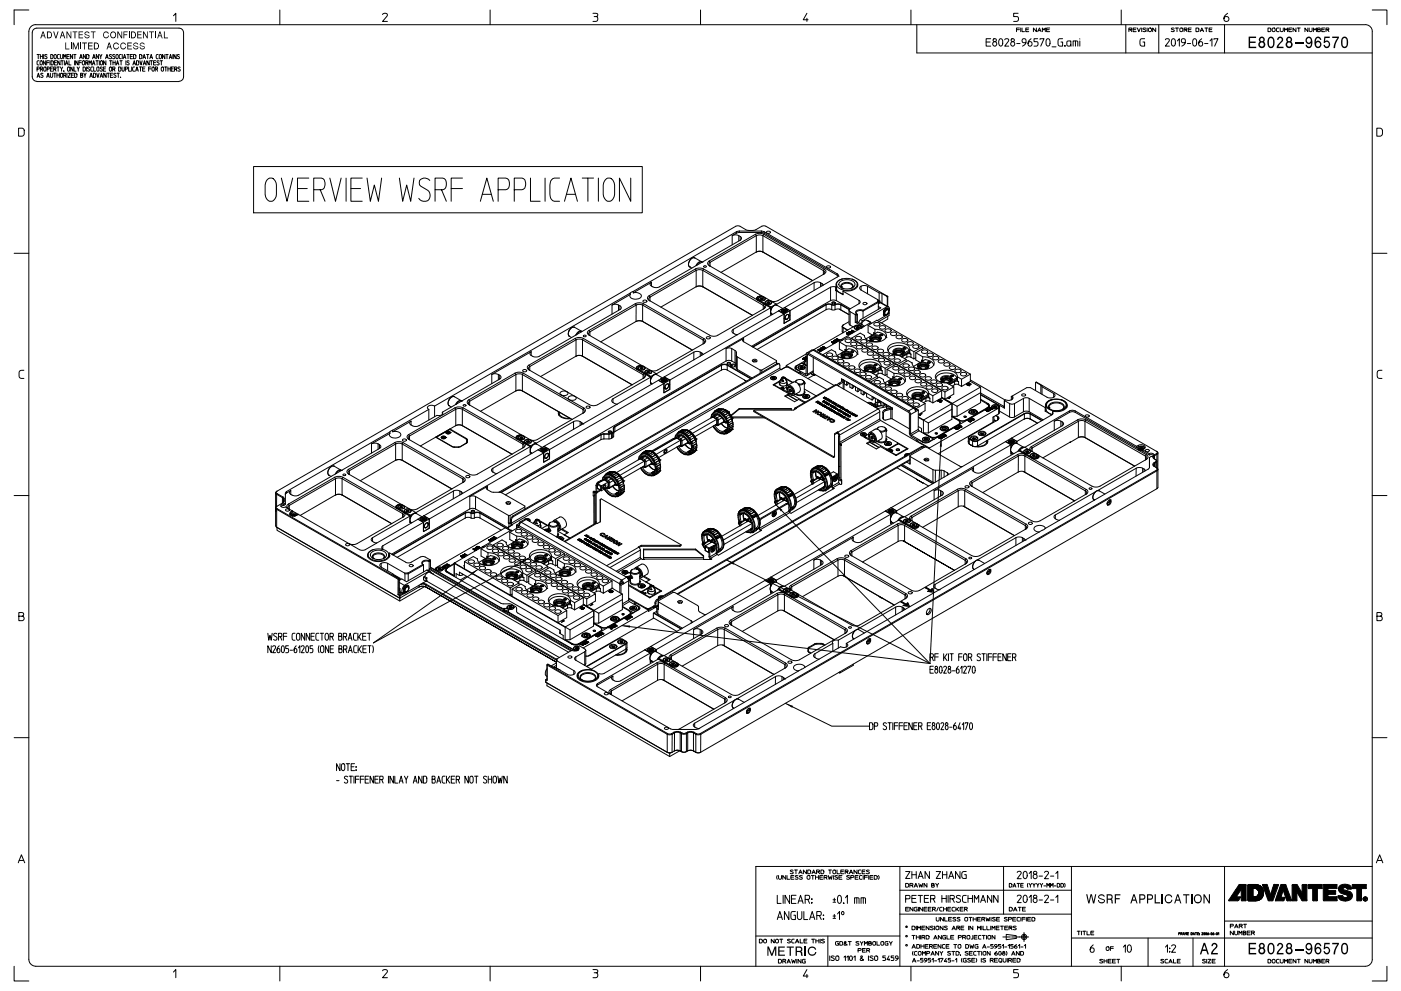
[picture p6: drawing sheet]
<svg xmlns="http://www.w3.org/2000/svg" width="420mm" height="297mm" viewBox="0 0 420 297" stroke-linecap="round" stroke-linejoin="round" font-family="sans-serif">
<g fill="#000">
<path d="M12.8 9.4l-.7 2.1h.2l.3-.6h.7l.2 .6h.2l-.6-2.1zM12.9 9.8l-.3 .8h.6z" fill-rule="evenodd"/>
<path d="M14.1 9.4v2.1h.7a1.07 1.07 0 0 0 .8-1 1.07 1.07 0 0 0-.8-1.1zM14.4 9.7v1.5h.4a.79 .79 0 0 0 .6-.7 .79 .79 0 0 0-.6-.8z" fill-rule="evenodd"/>
<path d="M15.9 9.4h.3l.6 1.7 .5-1.7h.3l-.7 2.1h-.3z" fill-rule="evenodd"/>
<path d="M18.6 9.4l-.7 2.1h.3l.2-.6h.7l.2 .6h.3l-.7-2.1zM18.7 9.8l-.2 .8h.5z" fill-rule="evenodd"/>
<path d="M19.6 12.7h.2v1.9h1v.2h-1.2z" fill-rule="evenodd"/>
<path d="M19.9 9.4h.3l1 1.6v-1.6h.2v2.1h-.3l-.9-1.6v1.6h-.3z" fill-rule="evenodd"/>
<path d="M21.8 9.4h1.4v.3h-.6v1.8h-.3v-1.8h-.5z" fill-rule="evenodd"/>
<path d="M21.8 12.7h.3l.6 1.7 .6-1.7h.3v2.1h-.2v-1.6l-.6 1.6h-.2l-.6-1.6v1.6h-.2z" fill-rule="evenodd"/>
<path d="M23.6 9.4h1.3v.3h-1.1v.6h1v.2h-1v.8h1.1v.2h-1.3z" fill-rule="evenodd"/>
<path d="M24.6 12.7h1.5v.3h-.6v1.8h-.3v-1.8h-.6z" fill-rule="evenodd"/>
<path d="M25.5 9.7l.4-.2a.73 .73 0 0 1 .9 .5h-.2a.49 .49 0 0 0-.6-.3 .49 .49 0 0 0-.4 .5l1 .3a.67 .67 0 0 1-.3 1.1 .67 .67 0 0 1-.9-.5l-.1-.4h.2a.51 .51 0 0 0 .5 .6 .51 .51 0 0 0 .6-.5 1.07 1.07 0 0 1-1.3-.9z" fill-rule="evenodd"/>
<path d="M26.4 12.7h1.4v.3h-1.1v.6h1v.3h-1v.7h1.1v.2h-1.4z" fill-rule="evenodd"/>
<path d="M27.2 9.4h1.4v.3h-.5v1.8h-.3v-1.8h-.6z" fill-rule="evenodd"/>
<path d="M28.2 12.7v2.1h.7a1.07 1.07 0 0 0 .8-1 1.07 1.07 0 0 0-.8-1.1zM28.4 13v1.5h.5a.79 .79 0 0 0 .5-.7 .79 .79 0 0 0-.5-.8z" fill-rule="evenodd"/>
<path d="M31.2 9.7l.4-.2a.77 .77 0 0 1 1 .6l-.2 .1a.66 .66 0 0 0-1-.2 .66 .66 0 0 0-.1 1 .66 .66 0 0 0 1-.1l.1-.2h.3a.96 .96 0 0 1-1.4 .7 .96 .96 0 0 1-.2-1.6z" fill-rule="evenodd"/>
<path d="M32.6 12.7l-.7 2.1h.3l.2-.6h.7l.2 .6h.2l-.6-2.1zM32.7 13.1l-.2 .8h.5z" fill-rule="evenodd"/>
<path d="M33.3 9.7a1.02 1.02 0 0 0 0 1.6 1.02 1.02 0 0 0 1.6-.4 1.02 1.02 0 0 0-.8-1.4zM33.6 9.8a.73 .73 0 0 0-.3 1.1 .73 .73 0 0 0 1.2 0v-.4a.66 .66 0 0 0-.2-.7 .66 .66 0 0 0-.7 0z" fill-rule="evenodd"/>
<path d="M35.2 9.4h.3l.9 1.6v-1.6h.2v2.1h-.2l-1-1.6v1.6h-.2z" fill-rule="evenodd"/>
<path d="M34.3 12.9l.1-.1a.82 .82 0 0 1 1.2 .6l-.2 .1a.7 .7 0 0 0-1-.2 .7 .7 0 0 0-.2 1 .7 .7 0 0 0 1 .1l.2-.4h.3a.94 .94 0 0 1-1.3 .7 .94 .94 0 0 1-.4-1.4z" fill-rule="evenodd"/>
<path d="M37 9.4h1.3v.3h-1v.6h.8v.2h-.8v1h-.3z" fill-rule="evenodd"/>
<path d="M36.5 12.9v-.1a.82 .82 0 0 1 1.2 .6l-.2 .1a.67 .67 0 0 0-1-.2 .67 .67 0 0 0 0 1 .67 .67 0 0 0 1-.1v-.2h.3a.95 .95 0 0 1-1.3 .8 .95 .95 0 0 1-.4-1.5z" fill-rule="evenodd"/>
<path d="M39.3 9.4v2.1h.7a1.07 1.07 0 0 0 .8-1 1.07 1.07 0 0 0-.8-1.1zM39.5 9.7v1.5h.5a.81 .81 0 0 0 .5-.7 .81 .81 0 0 0-.5-.8z" fill-rule="evenodd"/>
<path d="M38.2 12.7h1.3v.3h-1.1v.6h1v.3h-1v.7h1.1v.2h-1.3z" fill-rule="evenodd"/>
<path d="M40.2 12.9l.3-.1a.75 .75 0 0 1 .9 .5l-.7-.3a.36 .36 0 0 0-.4 .1 .36 .36 0 0 0 .1 .5l.8 .3a.6 .6 0 0 1 0 .9 .6 .6 0 0 1-.8-.1l-.5-.5v-.2h.2a.53 .53 0 0 0 .5 .6 .53 .53 0 0 0 .6-.5 1.07 1.07 0 0 1-1.2-.9z" fill-rule="evenodd"/>
<path d="M42.2 12.9l.2-.1a.75 .75 0 0 1 1 .5l-.7-.3a.36 .36 0 0 0-.5 .1 .36 .36 0 0 0 .1 .5l.8 .3a.6 .6 0 0 1 .1 .9 .6 .6 0 0 1-.9-.1l-.4-.5-.1-.2h.3a.53 .53 0 0 0 .5 .6 .53 .53 0 0 0 .5-.5 1.14 1.14 0 0 1-1.2-.9z" fill-rule="evenodd"/>
<path d="M41.1 9.4h1.4v.3h-1.1v.6h1v.2h-1v.8h1.1v.2h-1.4z" fill-rule="evenodd"/>
<path d="M42.9 9.4h.2l1 1.6v-1.6h.2v2.1h-.2l-1-1.6v1.6h-.2z" fill-rule="evenodd"/>
<path d="M44.7 9.4h1.4v.3h-.6v1.8h-.2v-1.8h-.6z" fill-rule="evenodd"/>
<path d="M47.8 9.4l-.7 2.1h.3l.2-.6h.7l.2 .6h.3l-.7-2.1zM47.9 9.8l-.2 .8h.6z" fill-rule="evenodd"/>
<path d="M49.1 9.4h.3v1.9h1v.2h-1.3z" fill-rule="evenodd"/>
<path d="M374.3 11h2.3v.4h-1.8v1h1.6v.5h-1.6v1.1h1.8v.4h-2.3z" fill-rule="evenodd"/>
<path d="M377.8 11.9a.5 .5 0 0 0 1 0 .5 .5 0 0 0-1 0zM377.7 13.4a.61 .61 0 0 0 1.2 0 .61 .61 0 0 0-1.2 0zM377.7 11.1l-.3 .7 .2 .6a1.23 1.23 0 0 0 0 1.8 1.07 1.07 0 0 0 1.5-.2 1.07 1.07 0 0 0-.2-1.5 .92 .92 0 0 0 .1-1.2 .92 .92 0 0 0-1.3-.2z" fill-rule="evenodd"/>
<path d="M380.6 11.6a2.25 2.25 0 0 0 .3 2.4h.3a1.93 1.93 0 0 0 0-2.6zM380.4 11.2a2.12 2.12 0 0 0 .5 3.2 1.59 1.59 0 0 0 1.2-2.3 1.03 1.03 0 0 0-.5-1 1.03 1.03 0 0 0-1.2 .1z" fill-rule="evenodd"/>
<path d="M383.2 11.1a.96 .96 0 0 1 1.4 .4 .96 .96 0 0 1-.5 1.3l-.8 1.2h1.5v.4h-2.1a3.9 3.9 0 0 1 1.5-2.3 .49 .49 0 0 0-.4-.7 .49 .49 0 0 0-.5 .6h-.4z" fill-rule="evenodd"/>
<path d="M386 11.9a.47 .47 0 0 0 .9 0 .47 .47 0 0 0-.9 0zM385.8 13.4a.65 .65 0 0 0 1.3 0 .65 .65 0 0 0-1.3 0zM385.9 11.1l-.3 .7 .2 .6a1.23 1.23 0 0 0 0 1.8 1.07 1.07 0 0 0 1.5-.2 1.07 1.07 0 0 0-.2-1.5 .92 .92 0 0 0 0-1.2 .92 .92 0 0 0-1.2-.2z" fill-rule="evenodd"/>
<path d="M391.7 12.1a.65 .65 0 0 0 1.3 0 .65 .65 0 0 0-1.3 0zM391.8 11.2a1.14 1.14 0 0 1 1.3 0 1.14 1.14 0 0 1 .4 1.3 1.45 1.45 0 0 1-1.3 1.9l-.3-.1-.5-.5v-.4h.4a.58 .58 0 0 0 .6 .6 .58 .58 0 0 0 .6-.6l.1-.6a1.06 1.06 0 0 1-1.6-.1 1.06 1.06 0 0 1 .3-1.5z" fill-rule="evenodd"/>
<path d="M394.5 13.3a.65 .65 0 0 0 1.3 0 .65 .65 0 0 0-1.3 0zM394.4 11.3a.95 .95 0 0 1 1.1-.3 .95 .95 0 0 1 .6 1h-.4a.58 .58 0 0 0-.6-.6 .58 .58 0 0 0-.6 .6l-.1 .6a1.02 1.02 0 0 1 1.6 .3 1.02 1.02 0 0 1-.7 1.4 1.02 1.02 0 0 1-1.2-1v-1.4z" fill-rule="evenodd"/>
<path d="M397 11h1.6v.4h-1.3l-.1 .9a1.04 1.04 0 0 1 1.5 .5 1.04 1.04 0 0 1-.6 1.4 1.04 1.04 0 0 1-1.4-.7l.5-.1a.63 .63 0 0 0 .8 .6 .63 .63 0 0 0 .4-.9 .61 .61 0 0 0-.5-.6 .61 .61 0 0 0-.7 .4h-.4z" fill-rule="evenodd"/>
<path d="M399.4 11h2v.4l-1 1.9-.2 1.1h-.4v-.6l.6-1.6 .5-.8h-1.5z" fill-rule="evenodd"/>
<path d="M402.6 11.6a2.25 2.25 0 0 0 .3 2.4h.3a1.93 1.93 0 0 0 0-2.6zM402.5 11.2a2.18 2.18 0 0 0 .4 3.2 1.38 1.38 0 0 0 1.2-1.9 1.13 1.13 0 0 0-.3-1.2 1.13 1.13 0 0 0-1.3-.1z" fill-rule="evenodd"/>
<path d="M282.2 131.4l.2 2.5-.7-.1z" fill-rule="evenodd"/>
<path d="M232.7 151.3l1.9 1.5-.5 .5z" fill-rule="evenodd"/>
<path d="M141.1 171.8l2.2-1.2-1.8 1.7z" fill-rule="evenodd"/>
<path d="M156.6 168l2.3-.9-2 1.4z" fill-rule="evenodd"/>
<path d="M217.8 167.8l2.4 .9-.3 .6z" fill-rule="evenodd"/>
<path d="M186.4 187.5h2.5l-.1 .6z" fill-rule="evenodd"/>
<path d="M235.4 210.8l2.4 .8-.3 .5z" fill-rule="evenodd"/>
<path d="M325.6 268h.4l.4 2.2 .5-2.2h.4l.5 2.2 .5-2.2h.3l-.6 2.8h-.3l-.6-2.4-.5 2.4h-.4z" fill-rule="evenodd"/>
<path d="M329.4 268.4a1.03 1.03 0 0 1 1.8 .3h-.3a.68 .68 0 0 0-.8-.4 .68 .68 0 0 0-.5 .7l1.3 .5a.81 .81 0 0 1 0 1.2 .81 .81 0 0 1-1.2-.1l-.5-.6v-.3h.3a.76 .76 0 0 0 .6 .7 .76 .76 0 0 0 .8-.5v-.1a1.7 1.7 0 0 1-1.7-1.1z" fill-rule="evenodd"/>
<path d="M332.1 268.4v.9h.6a.48 .48 0 0 0 .5-.5 .48 .48 0 0 0-.5-.4zM331.8 268h1a.81 .81 0 0 1 .8 .6 .81 .81 0 0 1-.4 .9l.3 .3 .2 1h-.4l-.2-.9-.4-.2h-.6v1.1h-.3z" fill-rule="evenodd"/>
<path d="M334.2 268h1.7v.4h-1.4v.8h1.2v.3h-1.2v1.3h-.3z" fill-rule="evenodd"/>
<path d="M339.8 268l-1 2.8h.4l.3-.9h.9l.3 .9h.3l-.9-2.8zM339.9 268.5l-.3 1.1h.8z" fill-rule="evenodd"/>
<path d="M341.9 268.4v.9h.6a.48 .48 0 0 0 .5-.5 .48 .48 0 0 0-.5-.4zM341.5 268h1.1a.83 .83 0 0 1 .8 .8 .83 .83 0 0 1-.8 .9h-.7v1.1h-.4z" fill-rule="evenodd"/>
<path d="M344.2 268.4v.9h.6a.48 .48 0 0 0 .5-.5 .48 .48 0 0 0-.5-.4zM343.9 268h1a.84 .84 0 0 1 .8 .8 .84 .84 0 0 1-.8 .9h-.7v1.1h-.3z" fill-rule="evenodd"/>
<path d="M346.1 268h.4v2.4h1.3v.4h-1.7z" fill-rule="evenodd"/>
<path d="M349.5 268.4a1.11 1.11 0 0 1 1.9 .5l-.3 .1a.89 .89 0 0 0-1.2-.5 .89 .89 0 0 0-.4 1.2 .83 .83 0 0 0 .9 .7 .83 .83 0 0 0 .8-.7h.3a1.24 1.24 0 0 1-1.8 .9 1.24 1.24 0 0 1-.4-1.9z" fill-rule="evenodd"/>
<path d="M352.9 268l-.9 2.8h.3l.3-.9h1l.2 .9h.4l-.9-2.8zM353.1 268.5l-.4 1.1h.8z" fill-rule="evenodd"/>
<path d="M354.7 268h1.9v.4h-.8v2.4h-.3v-2.4h-.8z" fill-rule="evenodd"/>
<path d="M358.5 268.2a1.31 1.31 0 0 0-.4 2 1.31 1.31 0 0 0 2.1-.2 1.3 1.3 0 0 0-.2-1.6 1.3 1.3 0 0 0-1.5-.2zM358.5 268.5a1.02 1.02 0 0 0-.2 1.4 1.02 1.02 0 0 0 1.4 .3 1.02 1.02 0 0 0 .2-1.4 1.02 1.02 0 0 0-1.4-.3z" fill-rule="evenodd"/>
<path d="M360.8 268h.3l1.3 2.2v-2.2h.3v2.8h-.3l-1.3-2.2v2.2h-.3z" fill-rule="evenodd"/>
<path d="M371.4 265.2l2-.1 .2 .2-.1 4.6h-1.4v-3.3l-1.5 2.2h1.3l-.7 1.1h-2.9z" fill-rule="evenodd"/>
<path d="M378.5 265.1h1.4l1 3 .6-2a.81 .81 0 0 1 .5-1h1.2l.1 .2-1.7 4.5-.2 .2h-1l-.3-.2-1.6-4.3z" fill-rule="evenodd"/>
<path d="M384 265.1l1.5 .1 1.6 4.7h-1.3l-1.1-3.1-.7 2.1 1.1 .1-.3 .9h-2.5z" fill-rule="evenodd"/>
<path d="M387.4 265.1h1.4l1.5 2.6 .1-2.6h1.4l-.1 4.8h-1.4l-1.5-2.5v2.5h-1.4z" fill-rule="evenodd"/>
<path d="M392.2 265.1h4.1v1.2h-1.4v3.6h-1.3l-.1-3.6h-1.3z" fill-rule="evenodd"/>
<path d="M396.8 265.1h4l-.2 1.2h-2.5v.6l2.3 .1-.1 1h-2.2v.7h2.6l.1 1.2h-4.1z" fill-rule="evenodd"/>
<path d="M401.6 265.5a2.57 2.57 0 0 1 3.5 .5v.4l-1 .1a.92 .92 0 0 0-1.5-.1l.7 .4a1.82 1.82 0 0 1 2.1 1.7 2.15 2.15 0 0 1-3.1 1.4 1.11 1.11 0 0 1-1.1-1.5l1.3 .1a.76 .76 0 0 0 .7 .5 .76 .76 0 0 0 .7-.5l-.6-.4a1.75 1.75 0 0 1-2-2.1z" fill-rule="evenodd"/>
<path d="M405.4 265.1h4.1v1.2h-1.3l-.1 3.6h-1.3v-3.6h-1.3z" fill-rule="evenodd"/>
<path d="M230 283.7h.5l.9 2.2 .8-2.2h.5v2.8h-.3v-2.2l-.8 2.2h-.4l-.8-2.2v2.2h-.4z" fill-rule="evenodd"/>
<path d="M233.3 283.7h2v.3h-1.6v.9h1.4v.3h-1.4v.9h1.6v.4h-2z" fill-rule="evenodd"/>
<path d="M235.9 283.7h2.1v.3h-.9v2.5h-.4v-2.5h-.8z" fill-rule="evenodd"/>
<path d="M238.9 284v1h.7a.48 .48 0 0 0 .6-.5 .48 .48 0 0 0-.6-.5zM238.5 283.7h1.2a.8 .8 0 0 1 .8 .5 .8 .8 0 0 1-.3 .9l.3 .4 .2 1h-.5l-.2-1-.4-.2h-.7v1.2h-.4z" fill-rule="evenodd"/>
<path d="M242.6 284a1.28 1.28 0 0 1 2.1 .6l-.4 .1a.94 .94 0 0 0-1.4-.4 .94 .94 0 0 0 0 1.5 .94 .94 0 0 0 1.5-.5h.4a1.36 1.36 0 0 1-2.1 .9 1.36 1.36 0 0 1-.1-2.2z" fill-rule="evenodd"/>
<path d="M360.8 282.6l-1.1 3.4h.4l.4-1h1.1l.4 1h.4l-1.1-3.4zM361 283.2l-.4 1.3h1z" fill-rule="evenodd"/>
<path d="M363.4 282.9a.94 .94 0 0 1 1.4 .1 .94 .94 0 0 1-.4 1.4l-.8 1.2h1.5v.4h-2.1a3.9 3.9 0 0 1 1.5-2.3 .49 .49 0 0 0-.3-.7 .49 .49 0 0 0-.6 .6h-.4z" fill-rule="evenodd"/>
<path d="M374.3 282.6h2.3v.4h-1.8v1.1h1.6v.4h-1.6v1.1h1.8v.4h-2.3z" fill-rule="evenodd"/>
<path d="M377.8 283.5a.5 .5 0 0 0 1 0 .5 .5 0 0 0-1 0zM377.7 284.9a.6 .6 0 0 0 1.2 0 .6 .6 0 0 0-1.2 0zM377.7 282.7l-.3 .7 .2 .7a1.23 1.23 0 0 0 0 1.7 1.07 1.07 0 0 0 1.5-.2 1.07 1.07 0 0 0-.2-1.5 .92 .92 0 0 0 .1-1.2 .92 .92 0 0 0-1.3-.2z" fill-rule="evenodd"/>
<path d="M380.6 283.2a2.25 2.25 0 0 0 .3 2.4h.3a1.93 1.93 0 0 0 0-2.6zM380.5 282.7a2.2 2.2 0 0 0 .4 3.3 1.59 1.59 0 0 0 1.2-2.3 1.06 1.06 0 0 0-1.6-1z" fill-rule="evenodd"/>
<path d="M383.2 282.7a.96 .96 0 0 1 1.4 .4 .96 .96 0 0 1-.5 1.3l-.8 1.2h1.5v.4h-2.1a3.9 3.9 0 0 1 1.5-2.3 .49 .49 0 0 0-.4-.7 .49 .49 0 0 0-.5 .6h-.4z" fill-rule="evenodd"/>
<path d="M386 283.5a.48 .48 0 0 0 .9 0 .48 .48 0 0 0-.9 0zM385.8 284.9a.65 .65 0 0 0 1.3 0 .65 .65 0 0 0-1.3 0zM385.9 282.7l-.3 .7 .2 .7a1.23 1.23 0 0 0 0 1.7 1.07 1.07 0 0 0 1.5-.2 1.07 1.07 0 0 0-.2-1.5 .92 .92 0 0 0 0-1.2 .92 .92 0 0 0-1.2-.2z" fill-rule="evenodd"/>
<path d="M391.7 283.7a.65 .65 0 0 0 1.3 0 .65 .65 0 0 0-1.3 0zM391.8 282.8a1.01 1.01 0 0 1 1.1-.1 1.01 1.01 0 0 1 .5 1 1.55 1.55 0 0 1-1.2 2.3l-.7-.5-.1-.5h.4a.58 .58 0 0 0 .6 .6 .58 .58 0 0 0 .6-.6l.1-.6a1.06 1.06 0 0 1-1.6-.1 1.06 1.06 0 0 1 .3-1.5z" fill-rule="evenodd"/>
<path d="M394.5 284.9a.65 .65 0 0 0 1.3 0 .65 .65 0 0 0-1.3 0zM394.7 282.7a.97 .97 0 0 1 1.4 .9h-.4a.58 .58 0 0 0-.6-.6 .58 .58 0 0 0-.6 .6l-.1 .6a1.02 1.02 0 0 1 1.6 .2 1.02 1.02 0 0 1-.5 1.5 1.02 1.02 0 0 1-1.4-.8v-.2a2.15 2.15 0 0 1 .6-2.2z" fill-rule="evenodd"/>
<path d="M397 282.6h1.6v.4h-1.3l-.1 .9a1.05 1.05 0 0 1 1.4 .4 1.05 1.05 0 0 1-.3 1.4 1.05 1.05 0 0 1-1.4-.2l-.2-.4 .5-.1a.63 .63 0 0 0 .8 .6 .63 .63 0 0 0 .4-.9 .61 .61 0 0 0-.5-.6 .61 .61 0 0 0-.7 .4h-.4z" fill-rule="evenodd"/>
<path d="M399.4 282.6h2v.4l-1 1.9-.2 1.1h-.4v-.7l1.1-2.3h-1.5z" fill-rule="evenodd"/>
<path d="M402.6 283.2a2.25 2.25 0 0 0 .3 2.4h.3a1.93 1.93 0 0 0 0-2.6zM402.6 282.7a2.37 2.37 0 0 0 .2 3.3 1.34 1.34 0 0 0 1.3-1.9 1.16 1.16 0 0 0-.3-1.2 1.16 1.16 0 0 0-1.2-.2z" fill-rule="evenodd"/>
</g>
<g fill="none" stroke="#000" stroke-width=".3">
<path d="M8.6 9.5v278a2.09 2.09 0 0 0 2.1 2.1h398.6M8.6 3h-4.4v4.4M10.7 7.4a2.09 2.09 0 0 0-2.1 2.1M10.7 7.4h398.6M11.1 16.3h.4v1.3M11.5 16.3h.3M11.7 18.2l-.6 .2v.9l.6 .2M12.1 16.3v1.3M12.1 16.9h.7M12.2 18.2h.3l.2 .4v.6l-.3 .3-.4-.4zM12.8 16.3v1.3M13.1 16.3v1.3"/>
<path d="M13.7 18.2v1.3l-.7-1.3v1.3M14 18.8h.7M14.1 16.5l-.3-.2a.27 .27 0 0 0-.3 .1 .27 .27 0 0 0 0 .4l.4 .2a.35 .35 0 0 1 0 .6 .35 .35 0 0 1-.5-.2M14.7 18.2h-.7v1.3M15 18.2v1.3M15.2 16.3l.7 .3-.2 1h-.5zM15.3 18.2l.7 .2-.2 1-.5 .1zM16.3 18.8h.6M16.4 16.4l.5 .2v.7a.34 .34 0 0 1-.4 .3 .34 .34 0 0 1-.3-.4zM17 18.2h-.7v1.3h.7M17.8 16.3l-.4 .1-.2 .3 .1 .8 .5 .1M18 18.2v1.3l-.7-1.3v1.3"/>
<path d="M18.1 16.3v.9a.36 .36 0 0 0 .4 .4 .36 .36 0 0 0 .3-.4v-.9M18.3 18.2h.3v1.3M18.6 18.2h.4M19.1 17.6v-1.3l.3 .7 .4-.7v1.3M19.3 18.2v1.3M19.6 19.5l.4-1.3 .4 1.3M19.7 19.1h.5M20.1 16.9h.6M20.7 18.2v1.3h.6M20.8 16.3h-.7v1.3h.7M21.3 12.7v2.1M21.8 16.3v1.3l-.7-1.3v1.3"/>
<path d="M22.1 16.3h.3v1.3M22.4 18.2v1.3M22.4 16.3h.4M23.4 18.2v1.3l-.7-1.3v1.3M23.7 18.8h.7M23.9 17.6l.4-1.3 .4 1.3M24 17.2h.6M24.1 12.7v2.1M24.4 18.2h-.7v1.3M24.9 18.2l.4 .1 .1 .8a.36 .36 0 0 1-.4 .4 .36 .36 0 0 1-.3-.4zM25.7 16.3v1.3l-.7-1.3v1.3M25.7 18.8v.7"/>
<path d="M26 16.3l.6 .3-.1 1h-.5zM26.1 18.8h-.4v-.6l.6 .1 .1 .4-.3 .1 .3 .7M26.7 19.5v-1.3l.3 .7 .4-.7v1.3M27.7 19.5l.4-1.3 .4 1.3M27.8 17.6l.4-1.3 .4 1.3M27.8 19.1h.5M27.9 17.2h.5M28.8 18.2h.3v1.3M29.1 18.2h.4M29.6 16.3v1.3l-.7-1.3v1.3M29.8 18.2v1.3M29.8 16.3l.4 .7v.6"/>
<path d="M30.3 18.2h.3l.2 .4-.1 .6-.2 .3-.4-.4zM30.6 16.3l-.4 .7M31.6 17.6l.5-1.3 .4 1.3M31.7 18.2v1.3l-.7-1.3v1.3M31.8 17.2h.5M32.8 18.2h.4v1.3M33.2 18.2h.3M33.4 16.5l-.2-.2a.27 .27 0 0 0-.4 .1 .27 .27 0 0 0 .1 .4l.5 .3a.37 .37 0 0 1-.1 .5 .37 .37 0 0 1-.6-.2M33.9 18.2v1.3M33.9 18.8h.6M34.4 16.5l-.3-.2a.27 .27 0 0 0-.3 .1 .27 .27 0 0 0 .1 .4l.4 .2a.35 .35 0 0 1 0 .6 .35 .35 0 0 1-.5-.2M34.5 18.2v1.3"/>
<path d="M34.9 19.5l.3-1.3 .4 1.3M35 16.4l.4 .2v.7a.34 .34 0 0 1-.4 .3 .34 .34 0 0 1-.3-.4zM35 19.1h.5M35.9 18.2h.4v1.3M36.3 18.2h.4M36.3 16.3l-.4 .1-.2 .3 .1 .8 .5 .1M36.7 16.3v1.3M36.9 17.6l.5-1.3 .3 1.3M37.1 17.2h.5M37.7 18.2v1.3M38 16.3h.4v1.3M38.4 16.3h.3"/>
<path d="M38.7 18.3l-.2-.1a.27 .27 0 0 0-.4 .1 .27 .27 0 0 0 .1 .4l.5 .3a.36 .36 0 0 1-.2 .5 .36 .36 0 0 1-.5-.2M38.8 9.4v2.1M39.1 16.9h.6M39.7 16.3h-.6v1.3h.6M39.8 19.5l.5-1.3 .3 1.3M40 19.1h.5M40 16.3l.7 .3-.2 1h-.5zM40.9 18.2l.7 .2-.1 1-.6 .1zM41.8 16.3l.7 .3-.2 1h-.5zM41.9 18.2l.4 1.3 .3-1.3M42.8 17.6l.4-1.3 .4 1.3M42.9 19.5l.4-1.3 .4 1.3"/>
<path d="M43 17.2h.5M43 19.1h.6M43.9 16.3h.4v1.3M44.3 16.3h.3M44.7 18.2v1.3l-.7-1.3v1.3M44.9 17.6l.4-1.3 .4 1.3M45 18.2h.4v1.3M45 17.2h.6M45.4 18.2h.3M46 18.8h.6M46.6 9.4v2.1M46.7 18.2h-.7v1.3h.7"/>
<path d="M47.4 16.3l-.4 .1-.2 .3 .1 .8 .5 .1M47.7 18.3l-.3-.1a.27 .27 0 0 0-.3 .1 .27 .27 0 0 0 0 .4l.5 .2a.36 .36 0 0 1 0 .5 .36 .36 0 0 1-.6-.1M47.9 16.4l.5 .2v.6a.34 .34 0 0 1-.3 .4 .34 .34 0 0 1-.4-.4zM48 18.2h.4v1.3M48.4 18.2h.3M49.4 16.3v1.3l-.7-1.3v1.3M49.7 16.3h.4v1.3M50.1 16.3h.3M50.7 17.6l.4-1.3 .4 1.3M50.8 17.2h.6M51.8 16.3v1.3M52 4.7l.7-.7v2.4"/>
<path d="M52.8 16.3v1.3l-.7-1.3v1.3M53.8 16.5l-.3-.2a.27 .27 0 0 0-.3 .1 .27 .27 0 0 0 0 .4l.6 .3a.36 .36 0 0 1-.2 .5 .36 .36 0 0 1-.5-.2M83.9 3v4.4M114.7 4.4a.71 .71 0 0 1 .9-.4 .71 .71 0 0 1 .4 .8l-1.3 1.6h1.4M146.9 3v4.4M177.8 4l1.3 .2v.5l-.4 .3a.75 .75 0 0 1 .5 .7 .75 .75 0 0 1-.6 .7h-.8M178.1 5h.6M210 3v4.4M241.9 4l-1.1 1.9h1.5M241.9 5.5v.9M273.1 3v4.4M274.8 7.4v8.5h136.6"/>
<path d="M295.6 12.6h1.2M297 11.6h-1.4v2.2h1.4M298.1 12.5a.68 .68 0 0 0-.5 1 .68 .68 0 0 0 1.2 0 .68 .68 0 0 0-.5-1M299.6 11.7a.61 .61 0 0 1 .8 0 .61 .61 0 0 1 .2 .7v.6a.64 .64 0 0 1-.6 .8 .64 .64 0 0 1-.6-.8zM301.2 11.9a.59 .59 0 0 1 .8-.3 .59 .59 0 0 1 .3 .8l-1.1 1.4h1.2M303.5 12.5a.68 .68 0 0 0-.5 1 .68 .68 0 0 0 1.2 0 .68 .68 0 0 0-.5-1M304.7 8.9h.9M304.8 13h1M305.2 4h-1.3v1h.9a.74 .74 0 0 1 .5 .7 .74 .74 0 0 1-.5 .7h-.9M305.6 8.4h-.9v1.1M306 8.4v1.1M306.4 8.4v1.1h.7"/>
<path d="M307.5 8.9h.8M307.6 12.8h-.8a.62 .62 0 0 1-.5-.7 .62 .62 0 0 1 .7-.5 .62 .62 0 0 1 .6 .5l-.1 .9-1 .8M308.4 8.4h-.9v1.1h.9M309.1 11.6a1.34 1.34 0 0 0-.6 2.2 .65 .65 0 0 0 .9-.4 .65 .65 0 0 0-.4-.8 .65 .65 0 0 0-.8 .4M310.7 8.4v1.1l-.9-1.1v1.1M311.1 11.6h-1.1v.9h.7a.71 .71 0 0 1 .5 .7 .71 .71 0 0 1-.5 .6h-.7M311.1 9.5l.5-1.1 .5 1.1M311.3 9.2h.7M311.8 11.8v-.2h1.2l-1 2.2M312.5 9.5v-1.1l.4 .6 .5-.6v1.1M313.8 8.9h.7M313.8 11.7a.61 .61 0 0 1 .8 0 .61 .61 0 0 1 .2 .7v.6a.64 .64 0 0 1-.6 .8 .64 .64 0 0 1-.6-.8z"/>
<path d="M314.7 8.4h-.9v1.1h.9M315.4 14h1.2M318.6 11.6h-1.1l-.3 .7 .2 1.3 1.2 .2v-1.2h-.5M319.2 13.6l.1 .2zM319.3 13.8h.1M321 13.4l-.4 .4-.7-.2v-1.2l1.1-.1 .1 1.5M321.7 13.8v-1.5l1.4 .1v1.4M322.4 12.3v1.5M323.7 11.6v.1M323.7 12.3v1.5M336.1 3v4.4M337.5 7.4v8.5"/>
<path d="M338.4 8.9v.6M338.9 8.9h-.5v-.5l.9 .1v.4h-.4l.4 .6M339.7 8.9h.8M340.6 8.4h-.9v1.1h.9M341 8.4l.4 1.1 .5-1.1M342.3 8.4v1.1M343.1 11.6h-1l-.4 .7 .1 1.2 .5 .3h.8v-1.2h-.4M343.5 8.5l-.6-.1-.2 .2 .6 .4a.27 .27 0 0 1 .2 .3 .27 .27 0 0 1-.3 .2l-.6-.2M343.9 8.4v1.1M344.3 8.6l.3-.2 .4 .1 .2 .8-.7 .1zM346.5 8.4v1.1l-1-1.1v1.1M347.4 7.4v8.5"/>
<path d="M349.4 11.9a.59 .59 0 0 1 .7-.3 .59 .59 0 0 1 .3 .8l-1 1.4h1.2M351.4 11.7a.61 .61 0 0 1 .7 0 .61 .61 0 0 1 .3 .7v.6a.64 .64 0 0 1-.6 .8 .64 .64 0 0 1-.6-.8zM352 8.5l-.6-.1-.2 .2 .6 .4a.27 .27 0 0 1 .2 .3 .27 .27 0 0 1-.3 .2l-.6-.2M352.4 8.4h.4v1.1M352.8 8.4h.5M353 12.3l.6-.7v2.2M353.8 8.5a.45 .45 0 0 1 .8 .2l-.1 .6-.6 .2-.2-.2zM355 8.9v.6M355.3 12.8h-.7a.62 .62 0 0 1-.5-.7 .62 .62 0 0 1 .6-.5 .62 .62 0 0 1 .7 .5l-.2 .9-.9 .8M355.5 8.9h-.5v-.5h.6a.28 .28 0 0 1 .2 .3 .28 .28 0 0 1-.3 .2l.3 .6M356 13h.9M356.2 8.9h.8"/>
<path d="M357.1 8.4h-.9v1.1h.9M357.8 11.7a.61 .61 0 0 1 .7 0 .61 .61 0 0 1 .2 .7v.6a.64 .64 0 0 1-.6 .8 .64 .64 0 0 1-.6-.8zM358.5 8.4h.7l.2 .2-.1 .8-.8 .1zM359.8 9.5l.5-1.1 .5 1.1M360 9.2h.6M360.3 11.6a1.34 1.34 0 0 0-.6 2.2 .65 .65 0 0 0 .9-.4 .65 .65 0 0 0-.4-.8 .65 .65 0 0 0-.9 .4M361.1 13h1M361.2 8.4h.4v1.1M361.6 8.4h.5M362.5 8.9h.8M362.7 12.3l.6-.7v2.2M363.4 8.4h-.9v1.1h.9"/>
<path d="M363.9 11.8v-.2h1.2l-1 2.2M367.1 7.4v8.5M368 4a1.63 1.63 0 0 0-.9 2.2 .76 .76 0 0 0 1.2 0 .76 .76 0 0 0-.3-1.2 .76 .76 0 0 0-1.1 .6M380.1 8.4h.7l.2 .2-.2 .8-.7 .1zM381.5 8.5a.45 .45 0 0 1 .8 .2l-.1 .6-.6 .2-.2-.3zM383.4 8.4h-.5l-.2 .3 .1 .7 .6 .1M383.8 8.4v.8l.3 .3 .6-.2v-.9M385.1 9.5v-1.1l.4 .6 .5-.6v1.1M386.4 8.9h.7M387.2 8.4h-.8v1.1h.8M388.5 8.4v1.1l-.9-1.1v1.1M388.9 8.4h.5v1.1"/>
<path d="M389.4 8.4h.4M392.1 8.4v1.1l-.9-1.1v1.1M392.5 8.4v.8l.3 .3 .5-.2v-.9M393.7 9.5v-1.1l.5 .6 .5-.6v1.1M395 8.9h.5a.3 .3 0 0 1 .4 .3 .3 .3 0 0 1-.3 .3h-.6v-1.1h.6l.2 .3-.3 .2M396.2 8.9h.8M397.1 8.4h-.9v1.1h.9M397.5 8.9v.6M398 8.9h-.5v-.5l.8 .1v.4h-.3l.4 .6M409.3 7.4a2.09 2.09 0 0 1 2.1 2.1M411.4 9.5v278a2.09 2.09 0 0 1-2.1 2.1M411.4 3h4.4v4.4"/>
<path d="M5.6 38.4h1.2l.4 .5v1.5l-.4 .4h-1.2zM11 24.4a1.33 1.33 0 0 1-1.3-1.4v-13.2a1.34 1.34 0 0 1 1.3-1.4h42.7a1.34 1.34 0 0 1 1.3 1.4v13.2a1.33 1.33 0 0 1-1.3 1.4M11 24.4h42.7M11.1 20.7h.6v-.5l-.6-.1v1.2M11.1 23.2l.4-1.3 .4 1.3M11.2 22.8h.6M12.1 20.7v.6M12.5 20.7h-.4v-.6l.6 .1 .1 .4-.3 .1 .3 .6M12.9 22.1l-.3-.2a.27 .27 0 0 0-.3 .1 .27 .27 0 0 0 0 .4l.4 .2a.36 .36 0 0 1 .1 .6 .36 .36 0 0 1-.6-.2M13.3 20.1l.5 .2-.1 .9a.35 .35 0 0 1-.4 .1 .35 .35 0 0 1-.2-.3zM14 23.2l.4-1.3 .4 1.3M14.1 20.7h.6v-.5l-.6-.1v1.2"/>
<path d="M14.1 22.8h.6M15.1 21.9l.1 1.2a.35 .35 0 0 0 .4 .1 .35 .35 0 0 0 .2-.4v-.9M15.1 20.6h.6M15.8 20.1h-.7v1.2h.7M16.1 21.9h.3v1.3M16.1 20.7v.6M16.4 21.9h.4M16.5 20.7h-.4v-.6l.7 .1v.4l-.3 .1 .3 .6M17.1 20.1h.3v1.2M17.1 21.9v1.3M17.1 22.5h.7M17.4 20.1h.4"/>
<path d="M17.8 21.9v1.3M18.1 20.1l.4 .6v.6M18.2 22a.35 .35 0 0 1 .4 0 .35 .35 0 0 1 .2 .3v.5a.36 .36 0 0 1-.3 .4 .36 .36 0 0 1-.4-.4zM18.8 20.1l-.3 .6M19.2 21.3h.1M19.1 22.6v.6M19.1 21.3h.1M19.5 22.6h-.4v-.7l.6 .1 .1 .4-.3 .2 .3 .6M20.1 21.9v1.3M20.4 20.1l.4 .1 .1 .8a.36 .36 0 0 1-.3 .3 .36 .36 0 0 1-.4-.3zM20.4 21.9h.7l-.7 1.3h.7M21.4 22.5h.6"/>
<path d="M21.9 20.1v1.2l-.7-1.2v1.2M22.1 21.9h-.7v1.3h.7M22.2 20.1v1.2h.6M22.4 21.9l.6 .3 .1 .6-.3 .4h-.4zM23.1 20.1l.4 .6v.6M23.8 20.1l-.3 .6M24.2 22.5h.4a.38 .38 0 0 1 .2 .3 .38 .38 0 0 1-.2 .4h-.4v-1.3l.6 .2-.2 .4M24.9 20.1l.7 .2-.2 1h-.5zM25.1 21.9l.4 .7v.6M25.8 21.9l-.3 .7M25.9 20.1v1.2M26.9 20.2l-.3-.1a.27 .27 0 0 0-.3 .1 .27 .27 0 0 0 0 .3l.5 .3a.35 .35 0 0 1-.1 .5 .35 .35 0 0 1-.5-.1"/>
<path d="M26.9 23.2l.4-1.3 .4 1.3M27.1 22.8h.5M27.8 20.1h-.4l-.2 .4v.7l.6 .1M28 21.9l.7 .3-.2 1h-.5zM28.1 20.1v1.2h.6M29 21.9l.4 1.3 .3-1.3M29.2 20.1l.5 .2v.7a.34 .34 0 0 1-.4 .4 .34 .34 0 0 1-.3-.4zM30 23.2l.4-1.3 .4 1.3M30.1 22.8h.6M30.7 20.2l-.3-.1a.26 .26 0 0 0-.4 .1 .26 .26 0 0 0 .1 .3l.6 .4a.36 .36 0 0 1-.2 .5 .36 .36 0 0 1-.5-.2M31 20.6h.6M31.7 20.1h-.7v1.2h.7"/>
<path d="M31.8 21.9v1.3l-.7-1.3v1.3M32.1 21.9h.4v1.3M32.5 21.9h.3M33 20.1h.3l.2 .4-.1 .6-.2 .2-.4-.3zM33.1 22.5h.6M33.8 20.7v.6M33.8 21.9h-.7v1.3h.7M34.2 20.7h-.4v-.6l.6 .1 .1 .4-.3 .1 .3 .6M34.8 22.1l-.3-.2a.27 .27 0 0 0-.3 .1 .27 .27 0 0 0 0 .4l.5 .3a.35 .35 0 0 1-.1 .5 .35 .35 0 0 1-.5-.2M35.1 21.9h.4v1.3M35.5 21.9h.3M35.6 20.1l.6 .2-.1 1h-.5z"/>
<path d="M36.2 23.2h.1M36.6 20.1v.9a.34 .34 0 0 0 .3 .4 .34 .34 0 0 0 .4-.4v-.9M37.6 20.7h.5l.1-.5-.6-.1v1.2M38.6 20.1v1.2h.6M39.5 20.1v1.2M40.4 20.1h-.5l-.1 .4 .1 .7 .5 .1M40.7 21.3l.4-1.2 .4 1.2M40.8 21h.5M41.8 20.1h.3v1.2M42.1 20.1h.4M42.8 20.6h.6M43.5 20.1h-.7v1.2h.7"/>
<path d="M44.6 20.6h.7M45.3 20.1h-.7v1.2M45.8 20.1h.2l.2 .4v.6l-.2 .2-.5-.3zM46.5 20.7v.6M47 20.7h-.5v-.6l.7 .1v.4l-.2 .1 .2 .6M48.5 20.2a.33 .33 0 0 1 .4-.1 .33 .33 0 0 1 .1 .4v.5a.36 .36 0 0 1-.3 .3 .36 .36 0 0 1-.4-.3zM49.4 20.1h.3v1.2M49.7 20.1h.3M50.3 20.1v1.2M50.3 20.6h.7M51 20.1v1.2M51.3 20.6h.6"/>
<path d="M52 20.1h-.7v1.2h.7M52.3 20.7v.6M52.7 20.7h-.4v-.6l.7 .1v.4l-.3 .1 .3 .6M54 20.2l-.3-.1a.27 .27 0 0 0-.3 .1 .27 .27 0 0 0 0 .3l.5 .2a.35 .35 0 0 1 0 .6 .35 .35 0 0 1-.6-.1M412.7 38.4h1.2l.5 .5v1.2l-.5 .7h-1.2zM76 49.9h116.5v13.9h-116.5zM80.1 53.9a1.51 1.51 0 0 1 1.6-.5 1.51 1.51 0 0 1 1.1 1.4 7.5 7.5 0 0 1-.3 4.6 1.51 1.51 0 0 1-1.6 .9 1.51 1.51 0 0 1-1.3-1.4 7.3 7.3 0 0 1 .2-4.6zM84.3 53.4l1.7 6.9 1.7-6.9M89.2 56.5h2.9M92.6 53.4h-3.4v6.9h3.4M94.1 56.9v3.4M96 56.9h-1.9v-3.5h2.2a1.92 1.92 0 0 1 1.2 1.7 1.92 1.92 0 0 1-1.2 1.8h-.3l1.4 3.4"/>
<path d="M98.9 53.4l1.7 6.9 1.7-6.9M103.8 53.4v6.9M105.2 56.5h2.9M108.6 53.4h-3.4v6.9h3.4M110 53.4l1 6.9 1.2-4.8 1.3 4.8 .9-6.9M119.7 53.4l1 6.9 1.2-4.8 1.2 4.8 1-6.9M128.8 54.1a1.76 1.76 0 0 0-1.7-.7 1.76 1.76 0 0 0-1.4 1.2l.1 .9 .4 .3 2 1.2a1.85 1.85 0 0 1 .2 3 1.85 1.85 0 0 1-2.8-.6M130.4 56.9v3.4M132.4 56.9h-2v-3.5h2.3a1.92 1.92 0 0 1 1.1 1.7 1.92 1.92 0 0 1-1.1 1.8h-.3l1.4 3.4M135.3 56.5h3.3M138.6 53.4h-3.3v6.9M144.6 58.2h2.6"/>
<path d="M149.3 56.9h2.3a1.92 1.92 0 0 0 1.1-1.8 1.92 1.92 0 0 0-1.1-1.7h-2.3v6.9M154.2 56.9h2.3a1.92 1.92 0 0 0 1.1-1.8 1.92 1.92 0 0 0-1.1-1.7h-2.3v6.9M159 53.4v6.9h2.9M163.4 53.4v6.9M167.7 53.4h-1.5a1.91 1.91 0 0 0-1.3 2.1v2.7a1.95 1.95 0 0 0 1.3 2.1h1.5M169.8 58.2h2.7M174.6 53.4h1.6v6.9M176.2 53.4h1.7M179.4 53.4v6.9M181.5 53.9a1.49 1.49 0 0 1 1.6-.5 1.49 1.49 0 0 1 1 1.4 6.7 6.7 0 0 1-.2 4.6 1.51 1.51 0 0 1-1.7 .9 1.51 1.51 0 0 1-1.2-1.4 6.8 6.8 0 0 1 .2-4.6zM189.1 53.4v6.9l-3.4-6.9v6.9M4.2 75.9h4.4"/>
<path d="M144 60.3l1.9-6.9 2 6.9M169.2 60.3l2-6.9 1.9 6.9M206.7 80h.1M206.7 80l.7 .4M208.3 77.3a1.77 1.77 0 0 0-1.6 2.7M208.3 77.3a1.78 1.78 0 0 0-1.6 2.7M208.3 77.3l2 1.2M210.3 78.5l.2 .1M210.3 78.5a1.41 1.41 0 0 0-1.6 1.1M210.4 78.6a1.26 1.26 0 0 0-1.5 .9M210.5 78.6h.1M210.9 79.8l.2-.1a.38 .38 0 0 1 .5-.1 .38 .38 0 0 1 0 .6 .38 .38 0 0 1-.5-.1z"/>
<path d="M212.6 78.2a.74 .74 0 0 0-.5 .7 .74 .74 0 0 0 .6 .7l15.8 9.2M212.6 78.2l.3 .4M212.7 78.8l.2-.2v1.2l-.4-.4zM219.5 70.6a2.1 2.1 0 0 1 2 0M219.5 70.6v2.8M220.8 69.5v.4M220.8 69.9l-1.3 .7M220.8 69.5l-31 17.8M221.5 70.6l.4 .3M221.5 70.6v1.6M221.6 69.7l-.8 .2M221.6 69.2l-.8 .3"/>
<path d="M221.6 69.2v.5M221.6 69.7h6.6M221.6 69.2h6.6M221.9 70.9a.6 .6 0 0 1 .4 .5 .6 .6 0 0 1-.4 .6M221.9 72l-24.2 14a2.13 2.13 0 0 1-2.4-.3M221.9 70.9v1.1M226.5 70.2a2.84 2.84 0 0 1 2.5 0M226.5 70.2l.2 .4M226.5 70.2l-13.9 8M226.7 75.6a2.32 2.32 0 0 1 2 0M226.7 75.5a2.1 2.1 0 0 1 2 0M226.7 70.6l.7-.2 1.3 .2"/>
<path d="M226.7 70.6v4.9M226.7 70.6l-13.8 8M226.7 75.5l-10.6 6.1M228.2 69.2l.9 .3M228.2 69.7l.9 .2M228.2 69.2v.5M228.7 70.6v5M228.7 70.6l18.1 10.5M228.7 75.6l14.9 8.5M229 70.2l-.3 .4M229 70.2l18.1 10.5M229.1 69.5v.4"/>
<path d="M229.1 69.9l21.9 12.6M229.1 69.5l21.9 12.6M229.8 69.4h.1a.48 .48 0 0 1 .7-.2 .48 .48 0 0 1 .2 .7h-.2a.48 .48 0 0 1-.6 .1 .48 .48 0 0 1-.2-.6zM247.9 79.8l.2-.1a.48 .48 0 0 1 .6-.1 .48 .48 0 0 1 .2 .6l-.1 .1a.53 .53 0 0 1-.7 .1 .53 .53 0 0 1-.2-.6zM411.4 75.9h4.4M172.3 98.1a1.77 1.77 0 0 0-1.8 2.5l.2 .2M172.3 98.1a1.78 1.78 0 0 0-1.6 2.7M172.3 98.1l2 1.2M174.3 99.3l.1 .1M174.3 99.3a1.46 1.46 0 0 0-1.7 1.1M174.3 99.4a1.26 1.26 0 0 0-1.5 .9M176.6 99a.73 .73 0 0 0-.5 .7 .73 .73 0 0 0 .5 .7l15.8 9.2"/>
<path d="M176.6 99l.2 .4M176.8 99.4l-.4 .6 .4 .6M176.8 99.4v1.2M183.5 91.4a2.03 2.03 0 0 1 1.9 0M183.5 91.4v2.8M185.4 91.4l.4 .2M185.4 91.4v1.6M185.8 91.6a.59 .59 0 0 1 .5 .6 .59 .59 0 0 1-.5 .6M185.8 92.8l-24.4 14.1a2.37 2.37 0 0 1-2.2-.4M185.8 91.6v1.2M188.9 87.8v.5M188.9 88.3l-5.4 3.1"/>
<path d="M188.9 87.8l-58.6 33.9M189.8 87.3l-.9 .5M189.8 87.8a1.87 1.87 0 0 1 2.5 1 2.06 2.06 0 0 1-3.5-.1l.1-.4M189.8 87.3v.5M190.5 91a2.76 2.76 0 0 1 2.4 0M190.5 91l.2 .4M190.5 91l-13.9 8M190.7 96.3a2.1 2.1 0 0 1 2 0l14.8 8.6M190.7 96.3l-10.6 6.1M190.7 91.4l.7-.2 1.3 .2M190.7 91.4l-13.9 8M190.7 91.4v4.9"/>
<path d="M192.7 91.4v5a2.32 2.32 0 0 0-2.1 0M192.7 91.4l18.1 10.5M192.8 90.1a.5 .5 0 0 1 .7-.3 .5 .5 0 0 1 .2 .8h-.1a.46 .46 0 0 1-.6 0 .46 .46 0 0 1-.2-.5zM192.9 91l-.2 .4M192.9 91l18.1 10.5M194.6 88.6a.73 .73 0 0 0-.5 .7 .73 .73 0 0 0 .5 .7l18.2 10.5a2.49 2.49 0 0 0 2.4 0l13.9-8 .5-.6-.3-.7M194.6 89.2l.3-.2-.1 1.2-.3-.4zM194.6 88.6l.3 .4M195.3 84.6a.59 .59 0 0 0-.4 .6 .59 .59 0 0 0 .4 .5M195.3 84.6v1.1M195.3 84.6l-5.5 3.2M208.5 80.6a2.77 2.77 0 0 1 2.4 0"/>
<path d="M208.5 80.6l-13.9 8M208.5 80.6l.2 .4M208.7 81l.7-.2 1.3 .2M208.7 85.9a2.1 2.1 0 0 1 2 0M208.7 81v4.9M208.7 81l-13.8 8M208.7 85.9l-10.6 6.1M210.7 85.9v.1a2.32 2.32 0 0 0-2 0M210.7 81v4.9M210.7 85.9l14.9 8.6M210.7 81l18.1 10.5M210.9 80.6l16 9.2"/>
<path d="M210.9 80.6l-.2 .4M219.8 98.7a.6 .6 0 0 0-.4 .6 .6 .6 0 0 0 .4 .5M219.8 99.8l1.2 .5M219.8 98.7v1.1M226.9 89.5l.3 .4 3.9 2.3M226.9 89.5v.3M226.9 89.8l2.2 1.3M227.1 89l-.3 .4 .1 .4M227.1 89v.1M227.3 89.7l-.1 .3M227.3 89l1.3-.2 4.1 2.3M227.3 89l-.4 .5"/>
<path d="M227.3 89l-.3 .4 .3 .3M227.3 89.7l3.9 2.3M227.3 88.9l-.2 .1M227.3 88.9v.1M227.5 89.2a1.15 1.15 0 0 1 1.9 .5 1.13 1.13 0 0 1-1.1 .4 1.13 1.13 0 0 1-.9-.7zM227.7 90h.1M227.7 90a.51 .51 0 0 1-.2-.7 .51 .51 0 0 1 .6-.3 .74 .74 0 0 1 .9 .1 .74 .74 0 0 1 .2 .7l-.1 .2M227.8 88.8h.1M227.8 88.8l-.5 .1M228 90.1h.1M228.3 89.4h-.2v.1M228.3 89.4v.4"/>
<path d="M228.5 89.3v.4M228.5 89.3l-.2 .1M228.5 89.3l.1 .2M228.6 89.5v.2M228.6 89.5h.2l-.1 .1M228.7 89.6v.2h-.4l-.4-.2 .2 .1M228.7 89.6v.1M228.8 91.5a.59 .59 0 0 1 .4 .6 .59 .59 0 0 1-.4 .5zM228.8 90.1h.1M229.1 91.1l.2 .1M229.1 91.1l-.3 .4M229.3 91.2l1.7 1-11.2 6.5"/>
<path d="M229.4 90.3a1.15 1.15 0 0 1 2 .5 1.14 1.14 0 0 1-1.2 .5 1.14 1.14 0 0 1-.9-.8zM229.7 91.1h.1M229.7 91.1a.51 .51 0 0 1-.2-.7 .51 .51 0 0 1 .6-.2 .71 .71 0 0 1 .8 0 .71 .71 0 0 1 .3 .8l-.2 .1M229.9 91.2h.1M230.1 90.8h-.2l.5 .1M230.3 90.6l-.3-.1 .1 .2M230.3 90.6v.3M230.5 90.4v.5M230.5 90.4l-.2 .2M230.5 90.4v.2M230.5 90.6v.3M230.5 90.6h.3l-.2 .2"/>
<path d="M230.6 90.8l.1 .1h-.3M230.6 90.8v.1M230.8 91.2h-.1M231 94.1l.1 .1M231 91.1h.1M231 93.7v.5M231.1 93.8v.4l.1-.2-.2 .2M231.1 92.2l-.1 .9M231.2 92l-.1 .2M231.2 90.2v.1M231.4 94.2h.1M232.8 91.2l-1.6 .8"/>
<path d="M232.8 91.2v.2M232.9 91.5a1.74 1.74 0 0 0-1.5 2.7l.1 .1M232.9 91.5a1.78 1.78 0 0 0-1.5 2.7M232.9 91.5l1.8 1M233.4 93.2l1.7 .9M233.4 93.2l-34.3 19.8M234.3 92.7l-.3 .1M234.3 93.2a.95 .95 0 0 1 1.6 0M234.3 93.2l.6 .5M234.3 92.9a1.02 1.02 0 0 1 1.7 .4 .98 .98 0 0 1-1 .4 .98 .98 0 0 1-.8-.7zM234.3 93.2h.1M234.7 93.2h.1"/>
<path d="M234.7 93.2l.2 .1M234.8 93.1h.1M234.8 93.1l-.1 .1M234.8 93.2h.1M234.8 93h.1M234.8 93l.1 .3 .3-.1M234.8 93v.1M234.8 93.1v.2M234.9 93.3h.1M234.9 93.3v.1M234.9 93.4h.2M235 93.4h.1"/>
<path d="M235.1 93.4h.1M235.1 94.1v2.8M235.1 95.5h.1M235.1 94.1l-34.3 19.8M235.1 94.1v1.4M235.1 93.4h.3M235.2 93h.1M235.2 93h-.4M235.2 93.7h.1M235.2 92.2l-1.8 1M235.2 92.2l1.6 .9M235.2 93.2h.1"/>
<path d="M235.2 92.2h.1M235.2 93v.2M235.3 93.2h.1M235.3 93.2l.1 .1M235.3 93h.1M235.3 93l.2 .1M235.3 95.4h.1M235.3 93v.2M235.3 95.4l-.2 .1v1.4M235.4 93.3h.1M235.4 93.4h.1M235.4 93.3v.1"/>
<path d="M235.4 93.6h.1M235.4 93.2h.1M235.5 93.3l-.1 .1M235.5 93.2v.1M235.5 93.2h.1M235.5 93.1h.1M235.5 93.1v.1M235.9 95.6l-.4 .1M235.9 93.2l-.5 .4M235.9 93.2h.1M236.3 94.2l.2 .4M236.5 94.6a.53 .53 0 0 0-.7-.3 .53 .53 0 0 0-.4 .6 .42 .42 0 0 0-.1 .6 .42 .42 0 0 0 .6 .1"/>
<path d="M236.5 94.6l-.2 .6-.4 .4M236.5 94.6h.1M236.5 94.6v.1M236.5 94.6a.52 .52 0 0 0-.5-.4 .52 .52 0 0 0-.5 .5l-.2 .6-.2 .2M236.5 94.7l.3-.2v1.4l-1.7 1M236.5 94.7a.8 .8 0 0 1-.3 .8 .8 .8 0 0 1-.8 .1l-.1-.2M236.7 94.5h.1M236.8 94.5l-.3 .1M236.8 93.1l-1.7 1M236.8 93.1v1.4M236.8 95.9h.1M236.8 93.1v2.8"/>
<path d="M236.8 95.9l-1.7 1M244.1 84.7l-11.3 6.5M244.1 84.7a2.03 2.03 0 0 1 1.9 0M244.1 84.7v2.4M246 84.7v1.2M246 84.7l.4 .3M246.4 85l.4 .4M246.4 85v.7M246.8 85.4h.1M246.8 81.1a.59 .59 0 0 1 .5 .6 .59 .59 0 0 1-.5 .5zM247.1 80.7a.73 .73 0 0 1 .5 .7 .73 .73 0 0 1-.5 .7l-13.9 8-1.3 .3-.7-.1M247.1 80.7l-.3 .4"/>
<path d="M247.6 91.3l.9-.3 .9 .3M247.6 91.3v.1M247.6 91.3l-22 12.7M247.6 91.4l.6-.2 1.1 .2M247.6 92.8l.6-.2 1.1 .2M247.6 91.4v1.4M247.6 92.8l-20.6 11.9M247.6 91.4l-21.9 12.6M249 90.1l.6-.2 1.1 .2M249 86.1l-12.2 7M249 86.1v4M249 90.1l-23.7 13.7"/>
<path d="M249.3 92.8h1M249.3 91.4h1M249.3 91.4v1.4M249.4 90.7l.3-.2a.38 .38 0 0 1 .5-.1 .38 .38 0 0 1 0 .6h-.1a.44 .44 0 0 1-.7-.3zM249.4 91.3h.9M249.4 91.3l-.1 .1M249.6 91a.34 .34 0 0 1 .3-.4 .34 .34 0 0 1 .3 .4M250.2 91h.1M250.3 91.3l.9-.3 .9 .3M250.3 91.3v.1M250.3 91.4l.7-.2 1.1 .2M250.3 91.4v1.4"/>
<path d="M250.5 86l-1.5 .1M250.5 87.1l.2 .1M250.5 86v1.1M250.7 87.2v2.9M250.7 87.2l2 1.1v-1M250.7 90.1l4.2 2.4M250.8 86.4a2.05 2.05 0 0 0 1.9 1.6M250.8 85.2a2.93 2.93 0 0 0 3.7 1.8l1.6-.5a1.47 1.47 0 0 0 .9-1.3M250.8 85.2a2.63 2.63 0 0 1 3.1-1.8 2.76 2.76 0 0 1 3.1 1.8M250.8 85.2v1.8l-.3 .1M250.8 85.8l-.1 .1M251 82.5l.3 .3"/>
<path d="M251 82.1a.52 .52 0 0 1 .3 .4 .52 .52 0 0 1-.3 .5l-15.8 9.2M251 82.1v.4M251.3 82.8h.1M251.7 92.7l2.8 1.6M251.7 84.6a3.3 3.3 0 0 1 4.6 .3 1.82 1.82 0 0 1-2.4 1.7 1.82 1.82 0 0 1-2.4-1.7zM252.1 91.4v1.4l-.7-.2-1.1 .2M252.1 91.4l2.5 1.4M252.1 91.3l2.5 1.4M252.1 91.3v.1M252.2 85.9h.1M252.2 85.9l.2 .4M252.2 85.9a2.01 2.01 0 0 1 3.4 0"/>
<path d="M252.3 86.3h.1M252.4 83.6h.1M252.4 83.6a1.72 1.72 0 0 0-1.6 2.3l-.3 .1M252.4 86.3h.1M252.5 97.8l.3 .4M252.5 97.8v1.6l.2 .3M252.7 88v.1M252.7 87.3l4.8 2.7M252.8 98.2v1.5M252.8 98.2l1.2 .8M252.8 97.4l-.3 .4M252.8 97.4l-.2 .4 .2 .3"/>
<path d="M252.8 98.1l1.3 .8M252.8 98.1v.1M253.8 99.9h.1M253.8 99.9l.1 .2M253.8 99.8h.1M253.8 99.8l.1 .2M253.9 100h.1M253.9 99.8v.3M253.9 99.8h.1M254 99.8h.1M254 99.8h-.1M254 99.8v.1"/>
<path d="M254.1 99.8h.1M254.2 99.8l.2 .2M254.2 99.8l.1 .5M254.4 99.9l-.2 .1M254.4 99.8l-.5 .1M254.4 99.8v.3M254.4 99.8h.1M254.5 99.6h.1M254.5 99.5v.1M254.5 99.9v.1M254.5 99.8v.2M254.5 99.7l.4 .2"/>
<path d="M254.5 99.8l.1 .1M254.5 93l.3 .4M254.5 93v4l.3 .4M254.5 99.4v.3M254.5 96.4l-1.7 1M254.6 99.6h.1M254.6 99.4l-.1 .1M254.6 99.4v.3M254.6 99.9v.4M254.6 99.9h.1M254.6 99.6l-.1 .1M254.6 99.5h.1"/>
<path d="M254.6 99.5v.1M254.6 99.9l.1 .1M254.6 99.6l.2 .2M254.6 99.6l.1 .2M254.6 99.9v.3M254.7 99.4l-.1 .1M254.7 99.4h-.1M254.7 99.4h.1M254.8 99.8v.1M254.8 99.8h.1M254.8 93.4v4M254.8 99.4h.1"/>
<path d="M254.8 99.4l.1 .1M254.8 93.4l1.6 .9M254.8 97.4l1 .6M254.9 99.4h-.3M254.9 99.4h.1M254.9 99.5h.1M254.9 99.9h.3M254.9 99.8h.1M254.9 99.4v.1M254.9 99.8v.1M255 99.4h.1M255 99.8h.2"/>
<path d="M255 99.4v.1M255 99.8v.1M255 99.5l.1 .1M255 99.4v.2M255 99.4l.1 .1M255.1 99.8v.1M255.1 99.6l.1 .1M255.1 99.5h.1M255.1 99.5v.1M255.2 99.8v.1M255.2 99.7h.1M255.2 99.5v.2"/>
<path d="M255.2 99.5l.1 .1M255.2 99.8h.1M255.3 99.6l-.1 .1M255.3 99.6h.1M255.3 99.7h.1M255.3 99.7v.1M255.3 99.8l-.1 .1M255.3 99.2h.1M255.4 99l.1 .5M255.4 99l.5 .2M255.4 99.7h.1M255.4 99v.2"/>
<path d="M255.4 99.2h.1M255.4 99.8h-.1M255.4 99.1l.1 .3M255.4 99.1l.3 .2M255.4 99.1l.1 .4M255.4 83.6a1.64 1.64 0 0 1 1.5 1 1.64 1.64 0 0 1-.3 1.8l-1.6 .7-2.3 .2M255.5 99.4v.1M255.6 85.9h.1M255.6 85.9l-.2 .4a.86 .86 0 0 0 .3-1 .86 .86 0 0 0-.9-.5 1.98 1.98 0 0 0-2.7 1l.2 .5M255.7 99.3l-.2 .1M255.7 99.3v.1M255.8 99.2v.1"/>
<path d="M255.9 99.2l.1 .2-.5 .1M255.9 99.2v.2M256.1 98.2a.99 .99 0 0 0 1.3 .5 .77 .77 0 0 1-.9 0 .77 .77 0 0 1-.2-.9 1.17 1.17 0 0 1 1.9 .5M256.1 98.2a1.18 1.18 0 0 1 2 0M256.1 98.2h.1M256.4 94.3l.2 .1M256.4 96.6l2.4 1.4M256.4 94.3v2.3M256.4 96.6h.2M256.6 94.4l.4-.2a.61 .61 0 0 1-.3-.8 .61 .61 0 0 1 .8-.3l1.2 .1v2.2M256.6 94.4v2.2M256.6 96.6l.3-.2 2.3 1.4"/>
<path d="M256.7 98.1l.1 .3M256.7 98.1h.1M256.7 98.1v.1M256.8 98.4h.1M256.8 94.1l.2 .1v2.3M256.8 94.1l-.4 .2M256.9 98.1l-.1 .3M256.9 98.1h-.2M256.9 98v.1M256.9 98.3v.1M256.9 98v.3M257 98.2l-.1 .1"/>
<path d="M257 98v.2M257 98h-.1M257 85.2v.7M257 85.8v.1M257.1 98.2h-.1M257.1 97.9l-.1 .1M257.1 97.9l.1 .1M257.1 97.9v.3M257.1 98.2l.1 .1M257.2 98h.1M257.2 98.3h.1M257.2 98v.3"/>
<path d="M257.3 98v.3M257.3 98.4h-.4M257.4 98.3h.1M257.4 98l.2 .2M257.4 98v.3M257.4 98.3h-.1M257.4 98h-.1M257.5 90a.52 .52 0 0 1 .4 .5 .52 .52 0 0 1-.4 .5M257.5 91l-2.8 1.6-.2 .4M257.5 90v1M257.6 98.2l-.3 .2M257.6 98.2v.1"/>
<path d="M258 95.8l-.6 .9M258 95.8l.6 .3M258.1 98.2v.2M258.1 85.8a.59 .59 0 0 0-.4 .6 .59 .59 0 0 0 .4 .5M258.1 85.8a2.03 2.03 0 0 1 2 0M258.1 85.8v1.1M258.1 98.2h.1M258.1 86.9l5 2.9M258.2 98.3h.1M258.2 97.2h.1M258.2 97.1v.1M258.6 96.1l-.6 1"/>
<path d="M258.7 98l-1-.5h-1.1l-12.9 7.4M258.7 93a1.47 1.47 0 0 0-2.2 .7l.3 .4M258.8 90.8l.2-.1a.46 .46 0 0 1 .6-.1 .46 .46 0 0 1 .2 .6h-.1a.5 .5 0 0 1-.6 .2 .5 .5 0 0 1-.3-.6zM259.1 96.1l-.9 1.1M259.1 96.1l.5-.2 1.7 1M259.1 96.1h-.1M260.1 96.1l.7 .5M260.1 85.8l3.5 2M260.1 85.8v2.2M260.2 97.5v2.2l1.3 .7M260.2 97.5l2.7-1.5 13.7 7.9M260.2 97.5l2.1 1.2"/>
<path d="M260.9 96.5v.1M261 97.1l-.3-.2-8.5 4.8M261.9 99.7l.5 .2M261.9 99.7l.3 .3M261.9 99.7v.5M262 97a1.03 1.03 0 0 1 1.8 .3 1.01 1.01 0 0 1-1 .4 1.01 1.01 0 0 1-.8-.7zM262.3 98.7l1.4 .1a1.88 1.88 0 0 1 1.9 2.5 4.5 4.5 0 0 1-6.2 0l-.3-.8M262.3 98.7v1.2M263.1 90.4l.2 .2-4.6 2.6v-.2M263.1 89.8v.6M263.1 89.8l.2 .3v2.6M263.1 90.4l-4.4 2.6"/>
<path d="M263.2 89.9l.6 .3M263.3 90.5l.5-.3v.5M263.3 90.7h.1M263.3 90.7l.3 .1M263.3 91.9l.8 .4-6.1 3.5M263.6 87.8l.8 .2M263.6 87.8v2.3M263.7 97.9a1.05 1.05 0 0 1 1.8 .4 1.07 1.07 0 0 1-1.9-.3zM263.9 90.7l2.4 1.3M263.9 90.7l2.1 1.2M263.9 90.7l-.6 .3M264.4 88l1.5 .8"/>
<path d="M264.4 88v2.8M264.8 93.2l.2 .2M264.8 94.4h.1M264.8 93.2l.2 .1M264.8 94.4h.2M264.9 94.2l-.1 .2M264.9 94.2l.1 .1M264.9 94.4l.2 .1M265 93.4v.7zM265 93.3v.1M265 94.4l.1 .1M265 93.4h.1"/>
<path d="M265 94.3v.1M265.1 94l-.2 .2M265.2 93.3l-.1 .2M265.2 94.2l-.2 .1M265.2 93.3l-.2 .1M265.4 94.3h.1M265.4 98.8a1.05 1.05 0 0 1 1.7 .4 1 1 0 0 1-1 .5 1 1 0 0 1-.8-.7zM265.8 94.2l-.4 .1M265.9 88.8l.1 .2M266 91.9l.3 .1M266 91.9l-7.4 4.2M266 88.8l-36.4-21-1-.1-2.4 1.3-1.7 .1-.7-.2-2.1-1.2h-.9l-137.8 79.5"/>
<path d="M266 88.8l.1 3M266 88.8h-.1M266 89v2.8M266.1 94.8v.8l-1.9 1.2M266.1 89h-.1M266.2 92.8a.92 .92 0 0 0-.9 .4 .92 .92 0 0 0 .1 1.1M266.2 92.8a1.02 1.02 0 0 0-.8 1.5M266.2 92.8l.2 .4M266.2 92.4a1.02 1.02 0 0 0-1.4 .8M266.2 92.4a1.19 1.19 0 0 0-1.2 .9M266.2 92.4a1.39 1.39 0 0 1-1.1 2.1M266.3 92a1.74 1.74 0 0 1-.3 2.4l-3 1.7"/>
<path d="M266.4 93.2a.46 .46 0 0 0-.5-.4 .46 .46 0 0 0-.4 .5 .51 .51 0 0 0-.3 .6 .51 .51 0 0 0 .6 .3M266.4 93.2l-.2 .6-.4 .4M266.4 93.6l.1 .1M266.5 94l-.4 .2M266.5 93.7v.9l-3 1.7M266.5 93.7l-.1 .1M267.1 99.8a.9 .9 0 0 1 1-.4 .9 .9 0 0 1 .6 .9 1.05 1.05 0 0 1-1.7-.4zM7.2 111l-1.1 .1-.4 .6 .1 1.4 .6 .3h.8M136.2 118.9a1.77 1.77 0 0 0-1.5 2.7M136.2 118.9a1.83 1.83 0 0 0-1.6 2.6M136.2 118.9l2.1 1.2M140.5 119.8a.75 .75 0 0 0-.4 .7 .75 .75 0 0 0 .4 .7l15.9 9.2"/>
<path d="M140.5 119.8l.3 .5M147.4 112.2l.7-.2 1.3 .2M147.4 112.2v2.8M149.4 112.2v1.6M149.4 112.2l.4 .3M149.8 112.5a.6 .6 0 0 1 .4 .5 .6 .6 0 0 1-.4 .6M149.8 112.5v1.1M149.8 113.6l-17.2 9.9M154.4 111.8a2.76 2.76 0 0 1 2.4 0M154.4 111.8l.3 .5M154.4 111.8l-13.9 8M154.6 117.2a2.32 2.32 0 0 1 2.1 0"/>
<path d="M154.7 117.2a2.03 2.03 0 0 1 1.9 0l14.9 8.5-14.8-8.5M154.7 112.3l.7-.3 1.2 .3M154.7 112.3l-13.9 8M154.7 112.3v4.9M154.7 117.2l-10.7 6.1M156.6 112.3l.1 4.9M156.6 112.3l18.2 10.4M156.8 110.9l.1-.1a.48 .48 0 0 1 .7-.1 .48 .48 0 0 1 .1 .7h-.1a.48 .48 0 0 1-.6 0 .48 .48 0 0 1-.2-.5zM156.8 111.8l13.9 8M156.8 111.8l-.2 .5M158.6 109.4a.75 .75 0 0 0-.5 .7 .75 .75 0 0 0 .5 .7l11.3 6.6M158.6 109.4l.2 .5"/>
<path d="M158.6 110l.2-.1v1.1l-.4-.4zM159.2 105.4a.6 .6 0 0 0-.3 .6 .6 .6 0 0 0 .3 .5M159.2 105.4v1.1M159.2 105.4l-11.8 6.8M167.9 117.6a1.44 1.44 0 0 1 2.4 .4 1.38 1.38 0 0 1-2.4-.2zM170.5 118.9a1.43 1.43 0 0 1 2.3 .5 1.43 1.43 0 0 1-2.5-.2zM170.7 119.8l4.3 2.5M170.7 100.8l.6 .4M172.4 101.4a2.77 2.77 0 0 1 2.5 0M172.4 101.4l-13.8 8M172.4 101.4l.3 .4M172.7 101.8l.7-.2 1.2 .2"/>
<path d="M172.7 106.7a2.03 2.03 0 0 1 1.9 0M172.7 101.8v4.9M172.7 101.8l-13.9 8.1M172.7 106.7l-10.6 6.2M174.6 101.8l18.2 10.5a.63 .63 0 0 1 .4 .6 .63 .63 0 0 1-.4 .5v-1.1l.2-.4M174.6 106.7l.1 .1a2.32 2.32 0 0 0-2.1 0M174.6 101.8v4.9M174.6 106.7l14.9 8.6M174.9 101.4l-.3 .4M174.9 101.4l16 9.2M174.9 100.5l.5-.1a.29 .29 0 0 1 .3 .4 .29 .29 0 0 1-.4 .1l-.4-.1zM183.8 119.5a.6 .6 0 0 0-.4 .6 .6 .6 0 0 0 .4 .5"/>
<path d="M183.8 119.5v1.1M190.8 110.3l.3 .4 3.9 2.3M190.8 110.3v.3M190.9 110.6l.1 .2M191 110.8h.1M191 109.9l-.3 .3 .2 .4M191 110.8l2 1.1M191 109.9v.1M191.2 109.8l.7-.3 .9 .2 3.8 2.2M191.2 109.8l-.4 .5M191.2 109.8l-.2 .4 .2 .4M191.2 110.6l-.1 .2"/>
<path d="M191.2 110.6l3.9 2.2M191.2 109.7l-.2 .2M191.2 109.7v.1M191.5 110a1.15 1.15 0 0 1 1.9 .5 1.14 1.14 0 0 1-1.1 .4 1.14 1.14 0 0 1-1-.7zM191.7 110.8h.1M191.7 110.8a.51 .51 0 0 1-.2-.7 .51 .51 0 0 1 .6-.2 .73 .73 0 0 1 .8 0 .73 .73 0 0 1 .3 .8l-.2 .1M191.8 109.6h.1M191.8 109.6l-.6 .1M191.9 110.9h.1M192.3 110.2v.4M192.3 110.2h-.3l.1 .1M192.5 110.1v.5"/>
<path d="M192.5 110.1l-.2 .1M192.5 110.1v.2M192.5 110.3v.3M192.5 110.3h.3l-.2 .1M192.6 110.4l.1 .2-.5 .1-.3-.2h.2M192.6 110.4v.2M192.7 110.9h.1M193 111.9l.3 .1M193.3 112l.2 .7-.5 .6-13.8 8a2.56 2.56 0 0 1-2.5 0l-6.8-3.9M193.3 112l1.7 1.1-11.2 6.4M193.4 111.2a1.15 1.15 0 0 1 1.9 .4 1.13 1.13 0 0 1-1.1 .5 1.13 1.13 0 0 1-.9-.8zM193.6 111.9h.1"/>
<path d="M193.6 111.9a.51 .51 0 0 1-.2-.7 .51 .51 0 0 1 .7-.2 .71 .71 0 0 1 .8 0 .71 .71 0 0 1 .2 .8l-.1 .1M193.9 112h.1M194.1 111.6h-.2l.3 .2 .2-.1M194.2 111.4l-.2-.1 .1 .2M194.2 111.4v.4M194.4 111.3v.4M194.4 111.3l-.2 .1M194.4 111.3l.1 .1M194.5 111.4v.3M194.5 111.4h.3l-.2 .1M194.6 111.5v.2h-.2M194.6 111.5v.2"/>
<path d="M194.7 112h.1M195 111.9h.1M195 111.9h-.1M195 114.5v.5l.2-.1-.2 .1v-.4M195 113v.9M195.1 112.8l-.1 .2M195.3 115h.1M195.3 115l.2 .1M196.7 112l-1.6 .8M196.7 112v.2M196.7 112h.1M196.8 112.2a1.86 1.86 0 0 0-1.5 2.8"/>
<path d="M196.8 112.2l.1 .1M196.8 112v.2M196.9 112.3a1.77 1.77 0 0 0-1.7 2.5l.1 .2M196.9 112.3l1.7 1M197.4 114l1.6 .9M197.4 114l-34.3 19.8M198.2 113.8a1.01 1.01 0 0 1 1.8 .3 .98 .98 0 0 1-1 .4 .98 .98 0 0 1-.8-.7zM198.3 114h.1M198.3 114a.95 .95 0 0 1 1.6 0M198.3 114l.6 .5M198.3 113.4l-.3 .2M198.6 114h.1"/>
<path d="M198.7 114l.2 .1M198.7 113.9h.1M198.7 113.9l-.1 .1M198.8 113.9h.1M198.8 113.9l-.1 .1M198.8 113.9v.2M198.8 114h.1M198.8 113.8h.1M198.8 113.8l.1 .3 .2-.1M198.8 113.8l-.1 .1M198.8 113.8v.1M198.9 114.1v.1"/>
<path d="M198.9 114.2l.1 .1M198.9 114.2h.1M199 114.3h.1M199 116.3h.1M199 114.9l-34.3 19.8M199.1 114.2l-.1 .1M199.1 114.2h.3M199.1 114.2h.1M199.1 114.5h.1M199.1 113l1.7 .9M199.1 113l-1.7 1M199.1 113.8h.1"/>
<path d="M199.1 114h.1M199.1 113.8h-.3M199.1 113.8v.2M199.2 114h.1M199.2 114l.2 .2M199.2 113.8h.1M199.2 113.8l.3 .1M199.2 116.2h.1M199.2 113.8v.2M199.3 116.1l-.3 .1M199.4 114.1v.1M199.4 114.2h.1"/>
<path d="M199.4 114h.1M199.4 114v.2M199.4 114v.1M199.5 113.9h.1M199.5 113.9v.1M199.5 114h.1M199.5 114h-.1M199.9 114h.1M199.9 114l-.5 .4M199.9 116.4l-.4 .2M200.3 115l.1 .4M200.4 115.5a.43 .43 0 0 0-.3-.5 .43 .43 0 0 0-.5 .4 .61 .61 0 0 0-.3 .6 .61 .61 0 0 0 .4 .5l.2-.1"/>
<path d="M200.4 115.5l-.5 .9M200.4 115.4v.1M200.4 115.5h.1M200.5 115.5l.3-.1v1.3l-1.8 1v-1.4l.3-.1M200.5 115.5a.81 .81 0 0 1-.3 .8 .81 .81 0 0 1-.9 .1v-.2M200.5 115.4a.59 .59 0 0 0-.7-.3 .59 .59 0 0 0-.4 .6l-.1 .4M200.7 115.3l.1 .1M200.8 115.3l-.4 .1M200.8 113.9l-1.8 1M200.8 113.9v2.8l-1.8 1v-2.8M208 105.5a2.03 2.03 0 0 1 1.9 0M208 105.5v2.4"/>
<path d="M208 105.5l-11.2 6.5M209.9 105.5v1.2M209.9 105.5l.5 .3M210.4 105.8l.4 .5M210.4 105.8v.7M210.8 101.9a.6 .6 0 0 1 .4 .6 .6 .6 0 0 1-.4 .5M210.8 101.9v1.1M211 101.5a.74 .74 0 0 1 .6 .7 .74 .74 0 0 1-.5 .7l-13.9 8-1.3 .3-.8-.1M211 101.5l-.2 .4M211.8 101l.3-.1a.48 .48 0 0 1 .5 0 .48 .48 0 0 1 .2 .5l-.1 .1a.54 .54 0 0 1-.6 .1 .54 .54 0 0 1-.3-.6zM216.3 109.4l.6-.3 1.2 .3M216.3 109.4v.1"/>
<path d="M216.3 109.4l-32 18.4M216.3 110.9l.6-.2 1.1 .2M216.3 109.5l.9-.2 .8 .2M216.3 109.5v1.4M216.3 109.5l-32 18.4M216.3 110.9l-32 18.5M217.7 104.5l.6-.2 1.1 .2M217.7 108.2l.8-.2 .9 .2M217.7 104.5v3.7M217.7 108.2l-68.2 39.3M218 110.9l5.7 3.4-.5-.3M218 109.5v1.4"/>
<path d="M218 109.5l7 4M218.1 108.7l.3-.1a.33 .33 0 0 1 .5 0 .33 .33 0 0 1 0 .5h-.3a.34 .34 0 0 1-.5 0 .34 .34 0 0 1 0-.4zM218.1 109.4l-.1 .1M218.1 109.4l7 4M218.2 109.1a.34 .34 0 0 1 .3-.4 .34 .34 0 0 1 .3 .4M218.8 109.1h.1M219.1 109.4l.1 .2M219.1 110h.1M219.2 109.6l-.1 .4M219.2 109.6v.4M219.3 109.2l.3-.1a.49 .49 0 0 1 .8 .1 .49 .49 0 0 1-.3 .7l-.1 .1a.59 .59 0 0 1-.7 .1 .59 .59 0 0 1-.3-.7h.1M219.3 109.2l.2 .2"/>
<path d="M219.3 109.2l-.2 .2M219.4 104.5l.9 .6M219.4 104.5v3.7M219.4 108.2l.9 .6M219.5 109.4l.3-.1a.33 .33 0 0 1 .4 .1 .33 .33 0 0 1 0 .5M219.5 109.4v.6M219.5 109.4l-.3 .2M220.3 105.1l.4 .4M220.3 108.8l.4 .5M220.3 105.1v3.7M220.7 109.3v1M220.7 110.3l.3 .4"/>
<path d="M220.7 106.5l.3 .5M220.7 105.5v3.8M220.7 105.5v4.8M221 107l6.9 3.9M221 100.3h.1M221 107v3.7M221 110.7l4.5 2.6M222.9 101.4a.52 .52 0 0 0-.3 .5 .52 .52 0 0 0 .3 .5M222.9 102.4l9.9 5.7v.9M222.9 101.4v1M222.9 101.4l-5.2 3.1M225.6 107.9a.68 .68 0 0 1 .7-.3 .68 .68 0 0 1 .5 .7 .75 .75 0 0 1-1.2-.4z"/>
<path d="M225.8 108.4h.1M225.8 108.4l.3-.3 .5 .1v.2M226.6 108.4h.1M227.9 110.9h.5v.7M227.9 110.9v1M231.1 113.1a.95 .95 0 0 1 1.6 .3 .92 .92 0 0 1-.9 .4 .92 .92 0 0 1-.7-.7zM231.1 113.1a.95 .95 0 0 1 1.6 .3 .96 .96 0 0 1-.9 .4 .96 .96 0 0 1-.8-.6zM231.6 113.3l-.1 .2 .5 .1 .4-.2h-.4M231.6 113.3v.2M231.6 113.5h.1M231.7 113.2v-.2v.3M231.7 113.2v.3"/>
<path d="M231.7 113.2h-.3l.2 .1M231.7 113l.3 .1M231.7 113.3l.3 .1M231.7 113.3v.2M232 113.1v.3M232 113.1h.2v.2M232.1 115.3v.1M232.1 115.3l2.5 1.5M232.8 108.4l-4.4 2.5M232.9 109l.7 .1M232.9 109l.3 .1M232.9 109l-79.2 45.7"/>
<path d="M233.2 109.1l-79.3 45.7M233.6 109.1l.2 1.2M233.6 109.1h-.4M233.8 114.6a.79 .79 0 0 0 .1 1 .79 .79 0 0 0 .9 .1 .79 .79 0 0 0 .9-.1 .79 .79 0 0 0 .2-1M233.8 114.6h.1M233.8 110.3l.2 .4M233.8 115.1l.2 .4M233.8 114.3a1.2 1.2 0 0 0 2.1 0M233.8 114.3v.9M233.8 110.3l-80.5 46.5M233.8 114.3l-1.7 1M233.8 114.1l-2 1.2 4.7 2.7"/>
<path d="M234 113.8a.68 .68 0 0 0 .9 .5M234 110.7l-80.4 46.5M234.2 113.6h.4l.3 .7-.9-.5zM234.2 116.1l.1 .1M234.2 116.1v.1M234.2 116.1h.2M234.3 116.2v.1M234.3 116.2l.6 .3M234.4 116.1l-.1 .1M234.4 113.2l.4-.2 .5 .2M234.4 113.2l.4 .3 .5-.3M234.4 113.2l-.6 1.1"/>
<path d="M234.5 116.2l.3 .2M234.5 116.2l-.1 .1M234.5 116.2v.1M234.6 116.8v.1M234.7 116.1l-.2 .1M234.7 116.1l.1 .1M234.7 116l-.3 .1M234.7 116v.1M234.7 116h.1M234.7 116.1l.1 .3M234.8 116v.2M234.8 116.4v.1"/>
<path d="M234.8 116l.1 .5M234.8 116.2l.1 .3M234.9 116.7l-.3 .1M234.9 116.8l1.3 .7M235.2 110.2h1.3l11.4 6.6M235.3 113.2l.1 .3M235.3 113.2h.1M235.3 113.2v.1M235.3 113.2l2.4 1.4M235.4 113.4l2.2 1.3M235.4 113.5l.2 .4M235.5 113.6l.1 .1"/>
<path d="M235.6 113.7l.3 .6M235.6 113.7v.2M235.6 113.9h.1M235.6 115.5h.1M235.7 109.9l-1.7 .8M235.7 109.5l3.8 2.2M235.7 109.5v.4M235.7 109.9l.3 .1M235.8 116l-.9 .5v.6v-.6M235.9 115.1h.1M235.9 115.1l-.2 .4M235.9 114.3v.9"/>
<path d="M236 115.6a1.76 1.76 0 0 1 2.2 1.8 .83 .83 0 0 1-.3 1.1 .83 .83 0 0 1-1.1-.3 2.3 2.3 0 0 1-.8-2.6zM236.1 116.6a.55 .55 0 0 1 .5-.5 .55 .55 0 0 1 .6 .4 .83 .83 0 0 1 .5 .8 .83 .83 0 0 1-.6 .7l-.2-.1M236.1 116.6l.3 .8 .5 .5M236.1 116.3v.2M236.1 116.3v.3M236.3 118.4l2.6 1.6M236.4 116l-.3 .3M236.4 115.9v.1M236.4 115.9a1.41 1.41 0 0 1 1.2 2.1M236.4 115.8a1.49 1.49 0 0 1 1.2 2.3h-.4l-.5-.3M236.4 115.8l-.3 .3 .1 .8M236.5 118v.3l-1 .5"/>
<path d="M236.5 118l-1.2 .7 2.9 1.7 1.2-.7 1.7 1M236.5 115.8v.1M236.6 115.8l-.2 .1M236.6 116.7h.3a.41 .41 0 0 1 .4 .5 .41 .41 0 0 1-.5 .3 .41 .41 0 0 1-.2-.6zM236.7 117l.2 .4M236.9 117.9l.7 .1M237.1 116.8l-.4 .2v-.2a.33 .33 0 0 1 .4 .1 .33 .33 0 0 1-.2 .5l.3-.2M237.7 118h.1M237.8 114.5a1.94 1.94 0 0 1 2.2 2.3l-.4 .7M237.8 118h-.2M237.9 114.5l-1.8 1M238.4 110.4h.1"/>
<path d="M238.4 114.4h.1M238.6 110.2l.4 .5M238.6 110.6h.1M238.6 110.2v.5M238.7 109.7a.52 .52 0 0 0-.4 .5 .52 .52 0 0 0 .4 .5M238.7 109.7l-.3 .7M238.7 110.7l1.3 .7M238.9 113.9l-.5 .5M238.9 113.9a1.73 1.73 0 0 1 1.7 0M238.9 113.9l-.4 .6M239 110.7l2.4 1.4M239 110.7v.2"/>
<path d="M239.3 110.1h.1M239.3 110.1a1.18 1.18 0 0 1 2 0M239.3 110.1a1.14 1.14 0 0 0 2 0M239.3 110.1l.3 .5M239.3 115.1h.1M239.4 109.9a1.15 1.15 0 0 1 1.9 .4 1.14 1.14 0 0 1-1.1 .5 1.14 1.14 0 0 1-.9-.8zM239.5 111.7l.5-.3v.5l.1-.1M239.5 115.4h.1M239.5 111.7v.2M239.6 117.5l-1.8 1 3.5 2M239.9 110.1l.1 .1M239.9 110.1h.1"/>
<path d="M240 110.3h.1M240 110.2h.1M240 111.7l1.9 .9M240 110.2v.1M240 110l-.1 .1M240 110v.3M240.1 110.3h-.1M240.1 109.9l-.1 .1M240.1 109.9v.4M240.2 109.9h-.1M240.2 109.9l.3 .1M240.2 109.9l.1 .3"/>
<path d="M240.3 110.2l-.2 .1M240.3 110.2h.2M240.5 110.2h.2M240.5 110h.1M240.5 110v.2M240.6 110v.1M240.6 110.2h.1M240.6 110.2l-.6 .1M240.6 110v.2M240.6 109l.5-.3-.3 .4M240.6 113.9l.5 .7M240.6 113.9a.63 .63 0 0 1 .3 .9 .63 .63 0 0 1-.8 .3h-.8"/>
<path d="M240.6 110.1v.1M240.6 110.1l.1 .1M240.7 107.4v.2M240.7 118.8a1.18 1.18 0 0 0 2 0M240.7 118.8a1.18 1.18 0 0 1 2 0M240.7 118.8h.1M240.7 118.7v.1M240.7 118.8l.2 .4M240.7 107.6h.1M240.7 110.2h.1M240.7 107.4h.2M240.7 107.6l.2 .1"/>
<path d="M240.8 107.6h.1M240.8 118.5a1.16 1.16 0 0 1 1.9 .5 1.14 1.14 0 0 1-2-.3zM240.8 107.6h-.1M240.8 107.4v.3M240.8 107.3h.4M240.8 107.6l.1 .1M240.8 109.1h.1M240.8 107.3l-.1 .1M240.9 107.7h.3M240.9 107.6h.2M240.9 107.3l-.1 .2M240.9 107.4l-.1 .1"/>
<path d="M240.9 107.6v.1M241 107.4h.1M241 107.4h-.1M241 107.6v.1M241.1 107.4h.1M241.1 119.3h.1M241.1 108.9l.4 .6M241.1 107.8h.1M241.1 114.5l.2 .4M241.1 114.4l.2 .5M241.1 107.6v.1M241.1 108.9v.4"/>
<path d="M241.1 117.5h.1M241.1 114.6a1.35 1.35 0 0 1-1.6 .8M241.1 117.3a.91 .91 0 0 1-.1 1 .91 .91 0 0 1-1 .3l-1.6-.4M241.1 117.5a1.67 1.67 0 0 1-2.4 .5M241.1 114.6v2.9M241.1 107.4l.1 .1M241.1 116.6l3.4 2M241.2 107.6h-.1M241.2 107.3v.2M241.2 107.6v.2h.2M241.2 107.5l.1 .1M241.2 107.3l.1 .1"/>
<path d="M241.2 107.6v.1M241.2 107.8h-.1M241.2 107.6h.1M241.2 107.7h.1M241.3 118.8l.1 .1M241.3 118.7v.1M241.3 107.4l-.1 .3M241.3 107.4h.1M241.3 118.7h.1M241.3 110.1l-.3 .5M241.3 114.9l-.2 .3M241.3 107.1l.2 .2"/>
<path d="M241.3 107.6h.1M241.3 119h.1M241.3 107.1v.1M241.3 107.5v.1M241.3 107.8h.1M241.3 107.6l-.1 .1M241.4 107.4v.1M241.4 107.8h-.3M241.4 118.9l-.1 .1M241.4 118.9h.1M241.4 107.2h.1M241.4 119h.1"/>
<path d="M241.4 107.2l.2 .1M241.4 107v.2M241.4 118.7v.3M241.4 107.5l.2 .2M241.4 107.5l.1 .3M241.4 107.6h.1M241.4 107.7v.1M241.5 107.7h-.1M241.5 107l-.2 .1M241.5 118.8h.1M241.5 118.6l-.1 .1M241.5 107h.2"/>
<path d="M241.5 107v.3M241.5 107.3l.1 .1M241.5 107.7v.1M241.5 109.5l.2 .1-1.4-.7-1.3 .7-.4 .6M241.5 107.6v.2M241.5 109.5h.1M241.5 107v.1M241.5 107.8h-.1M241.5 107.8h.1M241.6 107h.1M241.6 107.3v.1M241.6 107.3h.1"/>
<path d="M241.6 107.4h.1M241.6 108.2a.64 .64 0 0 0-.4 .6 .64 .64 0 0 0 .4 .6M241.6 118.6l-.2 .4M241.6 109.4h.1M241.6 109.4l-.1 .1M241.6 107.7h.1M241.6 118.6v.2M241.6 118.8l.1 .1M241.6 118.6h.1M241.7 112l-.3 .1M241.7 108.2l-.6 .7M241.7 107.4h.1"/>
<path d="M241.7 107.9l-3 1.8M241.7 106.1l-6 3.4M241.7 118.6h.1M241.7 118.6v.3M241.8 118.6l.1 .5-.5-.1M241.9 105.8h.4M241.9 105.8l-.2 .2v6M242 118.9h.1M242 118.9l-.1 .1M242 118.6v.1M242 118.7v.1M242 118.9h-.3"/>
<path d="M242 118.6v.3M242 118.7h.1M242 118.6h-.2M242 112.2l-.1 .4M242 118.8l.1 .1M242 106.4v5.8M242 118.8v.1M242.1 119.3h.1M242.3 106.3l-.3 .1M242.3 106.3l30.2 17.4 .1 6.3 .6 .9 1.9 1M242.3 105.8l30.1 17.4M242.7 118.7v.1"/>
<path d="M242.7 118.8h.1M242.7 118.8l-.3 .4M243.8 104.9h-.5l-1.4 .9M243.8 104.9h.4l30.5 17.5M243.8 104.9l-1.5 .9M243.8 104.9l30.1 17.4M243.8 111.5l-1.9 1.1M243.8 111.2l-1.8 1M243.8 107.1v4.8l6.3 3.6M243.9 112.4l-1.7 1M244.1 104.9h-.3M244.1 112.1v.4l-1.1-.6 1.1 .6 .4-.2"/>
<path d="M244.5 118.6h.2M244.5 118.6v.1M245.3 104.8h.1M245.3 104.8l.1 .3M245.3 105h.1M245.3 104.8v.2M245.4 104.9h.1M245.4 104.7v.4M245.4 104.9l-.1 .1M245.4 104.9l.1 .1M245.4 104.7l-.1 .1M245.4 104.7h.3"/>
<path d="M245.4 104.7v.1M245.5 105h.1M245.5 105v.1M245.5 104.8h.1M245.5 104.8h-.1M245.5 104.8h.2M245.6 104.7v.1M245.6 104.7l.1 .1M245.7 105.2h.1M245.7 104.7h.1M245.7 104.8h.1M245.7 105.1l.1 .1"/>
<path d="M245.7 105.1v.1M245.8 105l-.4 .1M245.8 104.7l-.1 .5M245.8 105.2h.1M245.8 104.7l-.1 .3M245.8 104.7l.1 .1M245.9 104.9h.1M245.9 105.2h.1M245.9 104.4l.3 .4M245.9 104.8l-.3 .2M245.9 104.8l.2 .1M245.9 104.4v.2"/>
<path d="M246 104.6h.1M246 104.4v.2M246 105.1v.1M246 105.1l-.1 .1M246 104.8v.1M246 104.9v.1M246 105.2h-.1M246 105.2h.1M246 104.5l.1 .1M246 105h.1M246 104.3l-.1 .1M246 105.1l.1 .1"/>
<path d="M246 105.1h.1M246.1 104.6l.2 .1M246.1 104.9h.1M246.1 104.3v.1M246.1 104.3v.4M246.1 104.9l-.1 .3M246.1 104.4l-.1 .1M246.1 105.1l-.1 .1M246.1 104.9v.3M246.1 104.9v.2M246.2 104.4h.1M246.2 104.4h-.1"/>
<path d="M246.2 104.3v.1M246.2 104.6v.1M246.2 104.8h.1M246.3 104.4h.1M246.3 104.7v.1M246.3 104.7h.1M246.3 104.8h.1M246.3 104.3l.2 .1M246.3 104.4l.2 .1M246.3 104.3h-.3M246.3 104.3v.1M246.4 104.8h.1"/>
<path d="M246.4 104.7l.1 .1M246.4 104.7v.1M246.4 104.3v.2M246.5 104.5l.2 .1M246.5 104.8h.1M246.5 104.4h.1M246.5 104.4v.1M246.6 104.8h.1M246.6 104.4v.1M246.6 104.4l.1 .1M246.7 104.2h.1M246.7 104.2h-.1"/>
<path d="M246.7 104.5v.1M246.7 104.7v.1M246.7 104.5l.1 .2M246.7 104.6h.1M246.7 104.8h-.2M246.7 104v.2M246.7 104.5v.3M246.7 104v.1M246.8 104.6l-.2 .2M246.8 103.9l-.2 .1v.2M246.8 103.9h.1M246.8 103.9v.1"/>
<path d="M246.8 104.7l-.1 .1M246.8 119.2l.1 .1M246.8 104.7h.1M246.9 103.9l.1 .1M246.9 103.9v.1M246.9 104l.1 .1M246.9 119.2l.3 .1-.1 .1M246.9 119.2v.1M246.9 119.1l.3 .1v-.2l.1 .2 .2-.1-.5 .3M246.9 104h-.3v.2M246.9 119.1l-.1 .1M246.9 119.3l.2 .1"/>
<path d="M247 104h.1M247 104l.1 .5M247 104.2h.1M247 104v.2M247 104l.1 .1M247.1 104.2l.1 .2M247.1 104.2h.1M247.1 104v.6M247.1 104.5v.1M247.2 104.4v.1M247.2 119.4l.6-.1-.2-.1 .3 .1-.5 .3zM247.5 104.2l-.4 .4"/>
<path d="M247.5 104.2l-.3 .2M247.5 104.2v.1M247.5 119.7l.7-.2-.3 .4 .2-.3zM247.9 106a.9 .9 0 0 1 1-.3 .9 .9 0 0 1 .6 .9 1.02 1.02 0 0 1-1.7-.4zM248.2 119.5h.1M248.2 119.8h.1a.3 .3 0 0 1 .5-.1 .3 .3 0 0 1 0 .5 .3 .3 0 0 1-.5 0l-.2-.2zM248.2 119.9l.1-.1a.26 .26 0 0 1 .4 0 .26 .26 0 0 1 0 .4 .26 .26 0 0 1-.4-.1zM248.2 119.8v.1M249.4 102.4v.3M249.4 102.7h.1M249.4 102.6h.1M249.4 102.4h.1"/>
<path d="M249.5 102.4h.1M249.5 102.6v.1M249.5 102.6h.1M249.5 102.4v.2M249.5 102.6l.1 .1M249.5 102.7h.2M249.6 107a.9 .9 0 0 1 1-.3 .9 .9 0 0 1 .6 .9 1.05 1.05 0 0 1-1.8-.5zM249.6 102.3h.1M249.6 102.3l-.1 .1M249.6 102.7h.1M249.6 102.3v.1M249.7 102.3v.1"/>
<path d="M249.7 102.7h.1M249.7 102.8h.1M249.7 102.3l.1 .1M249.7 102.8l.1 .1M249.8 102.4v.1M249.8 102.6l-.1 .1M249.8 102.9h.2M249.8 102.6l.1 .1M249.8 102.6v.3M249.8 102.4h-.3M249.8 102.4h.1M249.8 102.4v.3"/>
<path d="M249.8 102.8v.1M249.8 102.8h-.1M249.8 102.8h.2M249.9 102.7h-.2M249.9 102.4l.1 .1M249.9 102.7l.2 .1M249.9 102.7h.1M250 102.1v.2M250 102.4v.2M250 102.8v.1M250 102.1h.1M250 102.1v.1"/>
<path d="M250 102.3l.5 .2M250 102.5h.2M250 102.5v.1M250.1 102.7h.1M250.1 102.2l-.1 .1M250.1 102.2h.1M250.1 102.8h-.1M250.1 102l-.1 .1M250.1 102h.1M250.1 102v.3M250.1 102.2l.1 .1M250.1 102.8h.1"/>
<path d="M250.1 102.8l-.1 .1M250.2 102.5v.3M250.2 102.8h.1M250.2 102v.1M250.2 102.8h-.1M250.2 102.1h-.1M250.2 102.7h.1M250.2 102.7v.1M250.2 102.1h.2M250.2 102.3h.1M250.2 102.3v.1M250.3 101.9h.1"/>
<path d="M250.3 101.9l-.1 .1M250.3 101.9v.2M250.3 101.9l.1 .1M250.3 102.3l.1 .1M250.3 102.3v.1M250.4 102h.1M250.4 102v.1M250.4 102.1l.4 .2M250.4 102l.1 .1M250.4 102.4l.1 .1M250.4 102.4h.1M250.5 102h.1"/>
<path d="M250.5 105.5l-1.2-.7-2.6 1.5M250.5 105.5v.1M250.5 102.4h.1M250.5 102l.1 .1M250.5 102.5h.1M250.5 102v.1M250.5 102.4v.1M250.6 102.4v.1M250.6 101.8h.1M250.6 102.4h.2M250.6 102.4h-.1M250.6 101.7h.1"/>
<path d="M250.6 102.1h.1M250.6 101.7v.1M250.6 102.1v.1M250.6 101.8l.1 .1M250.7 102.5h-.1M250.7 102.1l.2 .2M250.7 101.6v.3M250.7 102.1v.1M250.7 102.5h.1M250.7 101.8v.1M250.8 101.8h.1M250.8 102.3h.1"/>
<path d="M250.8 115.4l-.4-.1-12.1 7M250.8 102.3l-.1 .2M250.8 115.4l-12.1 6.9M250.8 115.4l12.5 7.2M250.8 101.6l-.2 .1M250.8 101.8l-.1 .1M250.8 101.6v.3M250.8 102.2v.3M250.8 101.6h.3M250.8 102.2v.2M250.9 102.4l-.1 .1M250.9 101.6v.1"/>
<path d="M250.9 101.7h.1M250.9 102.3v.1M250.9 102.4h.1M251 101.8l.1 .1M251 101.8h.1M251 101.7h.1M251 101.6l.1 .3M251 101.6h.1M251.1 102v.1M251.1 102.1h.2M251.1 101.7l-.1 .1M251.1 101.8h.2"/>
<path d="M251.1 102h.1M251.1 102l.1 .1M251.1 101.8h.1M251.1 101.6v.2M251.1 102.1h.1M251.1 101.6l.1 .1M251.2 101.7h.1M251.2 108a1.02 1.02 0 0 1 1.7 .4 1 1 0 0 1-.9 .4 1 1 0 0 1-.9-.7zM251.2 102.1h.1M251.2 101.7l.2 .1M251.2 101.7v.1M251.3 102v.1"/>
<path d="M251.4 101.8v.3M251.4 101.8h.1M251.4 102l-.2 .1M251.4 102h.1M251.4 114.9l-.4 .6M251.4 114.9l.4 .2M251.4 102.1h-.1M251.4 101.8v.2M251.5 102.1h-.1M251.5 101.8l.1 .1M251.5 101.8l-.1 .2M251.6 101.9l-.1 .2"/>
<path d="M251.6 101.9h.1M251.6 102.5v2.1l1.3 .8M251.6 102.5l2.6-1.5 13.8 7.9M251.6 102.5l2.1 1.2M251.8 115.1l-.5 .6M251.8 107.1h.1M251.8 107.1h.6l.2 .2M252 107.2h.1M252 107.2l.5 .1M252.1 101.9l.3 .1M252.2 101.7v.2M252.2 101.7l.4 .2"/>
<path d="M252.3 105.8a2.19 2.19 0 0 1 3.3 .5 2.03 2.03 0 0 1-3.5 0zM252.3 114v-.5l15.2 8.8-.1 .4M252.3 114h.1M252.3 106.6a1.99 1.99 0 0 1 3.1 0M252.3 106.6h.1M252.4 102.1l-.3-.3-6.6 3.9M252.4 114v.3M252.4 114.3l-1 .6M252.5 107.3h.1M252.5 106.9h.1M252.5 106.9a1.52 1.52 0 0 1 2.7 0M252.6 107.3h.1"/>
<path d="M252.6 107h.1M252.6 107a1.29 1.29 0 0 1 1.2-.8 1.29 1.29 0 0 1 1.3 .8M252.7 107.1a.78 .78 0 0 1-.4-1 .78 .78 0 0 1 .9-.5 1.43 1.43 0 0 1 2.1 1.1l-.3 .4M252.7 113.8l.3 .4M252.7 113.8l-.4 .2M252.7 113.7v.1M252.8 114.5v2M252.8 114.5l-1 .6M252.9 106.4h.1M252.9 106.4l-.4 .5M252.9 108.9a1.06 1.06 0 0 1 1.7 .4 1.01 1.01 0 0 1-1 .4 1.01 1.01 0 0 1-.8-.7zM252.9 107.2h.1"/>
<path d="M252.9 107.2a.97 .97 0 0 1 .9-.7 .97 .97 0 0 1 1 .7M253 114l.1 1.1 .7 .4 .4-.5v-.3M253 107.2h.1M253 107.1h.1M253 107.1v.1M253 107.1a1.02 1.02 0 0 1 1.7 0M253 114.2l-.2 .3M253 114.2v2.5M253.3 104.7l.5 .2M253.3 104.7l.3 .3M253.3 104.7v.5M253.4 102a1 1 0 0 1 1-.4 1 1 0 0 1 .8 .7 1.01 1.01 0 0 1-1 .4 1.01 1.01 0 0 1-.8-.7z"/>
<path d="M253.6 105h.1M253.7 103.7l1.4 .1a1.88 1.88 0 0 1 1.9 2.5 4.6 4.6 0 0 1-6.2 0l-.3-.8M253.7 103.7v1.2M253.8 115.5v-1l1 .5v1l.7 .4M254 100l.1 .2M254 100v.1M254.1 100l.1 .2M254.2 100.2h.2M254.2 100v.3h.3M254.2 100l-.3 .1M254.3 100.3h.1M254.4 100.2v.1"/>
<path d="M254.4 100.1l-.2 .1M254.4 100.2h.1M254.4 100v.1M254.5 100h.1M254.5 100l-.1 .1M254.5 100.2v.1M254.6 109.9a.89 .89 0 0 1 1-.4 .89 .89 0 0 1 .6 .9 1.06 1.06 0 0 1-1.7-.4zM254.6 100.2l-.1 .1M254.6 100.3h-.1M254.6 100.1l-.1 .1M254.6 100.2h.1M254.7 107.1v.1"/>
<path d="M254.7 107.1h.1M254.7 100.2l-.1 .1M254.7 107.2h.1M254.7 100v.1M254.7 100.1v.1M254.7 100.1h.1M254.8 106h.1M254.8 106.4h.1M254.8 106l.3 .3M254.8 106.4l.4 .5M254.8 106.1h.1M255 107h.1"/>
<path d="M255.1 105.3l.1-.1a.38 .38 0 0 1 .6-.1 .38 .38 0 0 1 0 .5 .38 .38 0 0 1-.6-.1zM255.1 106.3h.1M255.1 102.8a1.06 1.06 0 0 1 1.8 .4 1.04 1.04 0 0 1-1 .4 1.04 1.04 0 0 1-.9-.7zM255.2 106.9v.1M255.2 105.5l.2-.3 .5 .1-.1 .2M255.2 105.5h.1M255.3 106.8a1.61 1.61 0 0 0-2.9 .1M255.3 101.3l13.7 8M255.4 105.5h.3M255.4 105.5h-.1M255.5 116.4v-1l1 .6v1l.6 .4M255.8 105.5h.1"/>
<path d="M255.9 115.7l-.4 .7M256.2 110.8a1.05 1.05 0 0 1 1.8 .5 1.04 1.04 0 0 1-1.1 .4 1.04 1.04 0 0 1-.8-.7zM256.5 101.1a.9 .9 0 0 1 1-.4 .9 .9 0 0 1 .6 .9 1.02 1.02 0 0 1-1.7-.4zM256.8 103.8a1.05 1.05 0 0 1 1.7 .4 1.03 1.03 0 0 1-1.8-.3zM257 106.1h.1M257 106.1a2.66 2.66 0 0 0-2.5-1.6l-3.5 2M257.1 117.4v-1l1 .6v1l.7 .4v-1l1 .5v1l1.6 1M257.6 116.7v.3l-.5 .4M257.9 111.8a1.05 1.05 0 0 1 1.7 .4 1 1 0 0 1-1 .4 1 1 0 0 1-.8-.7zM258.2 102a1.05 1.05 0 0 1 1.7 .4 1.04 1.04 0 0 1-1 .5 1.04 1.04 0 0 1-.8-.7zM258.5 104.7a1.02 1.02 0 0 1 1.7 .5 1.01 1.01 0 0 1-1 .4 1.01 1.01 0 0 1-.8-.7zM258.8 111.1h.5l.2 .2"/>
<path d="M258.9 111.2l.6 .1M259.1 100.5l-1.2-.7-2.6 1.7M259.1 100.5v.1M259.3 110.6a2.03 2.03 0 0 1 3.1 0M259.3 109.9a2.33 2.33 0 0 1 3.2 .2 1.38 1.38 0 0 1-1.9 1.2l-1.3-.5-.3-.5zM259.3 117.6v.3l-.5 .5M259.3 110.6h.1M259.4 110.8a1.66 1.66 0 0 1 2.9 0M259.5 111.3h.1M259.5 112.9a1.04 1.04 0 0 1 1.8 .3 1.01 1.01 0 0 1-1 .4 1.01 1.01 0 0 1-.8-.7zM259.5 110.9h.1M259.5 110.9a1.55 1.55 0 0 1 2.6 0"/>
<path d="M259.5 111.3v.1M259.6 111.1h.1M259.6 111.1a1.27 1.27 0 0 1 2.2-.6l.2 .6M259.6 111.1a.77 .77 0 0 1-.3-1 .77 .77 0 0 1 .8-.5 1.45 1.45 0 0 1 2.2 1.1l-.3 .4M259.8 103a1.06 1.06 0 0 1 1.7 .4 1 1 0 0 1-.9 .4 1 1 0 0 1-.8-.7zM259.9 110.3l-.4 .6M259.9 111.2a1 1 0 0 1 .8-.8 1 1 0 0 1 1 .5v.3M259.9 111.2h.1M259.9 111.1v.1M259.9 111.1a1.02 1.02 0 0 1 1.8 .1M260.1 105.7a.9 .9 0 0 1 1.1-.3 .9 .9 0 0 1 .6 .9 1.05 1.05 0 0 1-1.8-.5zM260.4 114.2h.1"/>
<path d="M260.5 102.1h.5l.2 .3M260.6 102.2l.5 .2M260.9 100.9a2.12 2.12 0 0 1 3.3 .4 2.03 2.03 0 0 1-3.5 0zM260.9 101.6a1.99 1.99 0 0 1 3.1 0M260.9 101.6h.1M261.1 101.9v.1M261.1 101.9h.1M261.1 101.9a1.49 1.49 0 0 1 2.7 .1M261.2 102.4h.1M261.2 102.1h.1M261.2 102.1a1.29 1.29 0 0 1 1.2-.9 1.29 1.29 0 0 1 1.3 .9M261.3 102.1a.78 .78 0 0 1-.4-1 .78 .78 0 0 1 .9-.5 1.44 1.44 0 0 1 2.2 1.1l-.4 .4"/>
<path d="M261.4 111.8l2.6-1.5v.3l-2.3 1.3M261.4 119.9v-1l1 .5v1l.7 .4M261.5 101.4h.1M261.5 101.4l-.4 .5M261.5 104a.89 .89 0 0 1 1-.4 .89 .89 0 0 1 .6 .9 1.06 1.06 0 0 1-1.7-.4zM261.5 102.2h.1M261.5 102.2a.97 .97 0 0 1 .9-.7 .97 .97 0 0 1 1 .7M261.6 102.2h.1M261.6 102.1v.1M261.6 102.1a1.02 1.02 0 0 1 1.7 .1M261.7 111.2h.1M261.7 106.8a1.07 1.07 0 0 1 1.8 .3 1.04 1.04 0 0 1-1 .4 1.04 1.04 0 0 1-.8-.7z"/>
<path d="M261.7 110.1h.1M261.8 110.3h.1M261.8 110.1l.3 .2M261.8 110.3l.3 .6M261.8 110.1h.1M261.9 119.1v.3l-.5 .5M262 111.1h.1M262.1 110.3h.1M262.1 109.2h.1a.37 .37 0 0 1 .6-.1 .37 .37 0 0 1 0 .5 .37 .37 0 0 1-.6-.1zM262.1 110.9h.1M262.2 114.3a1.02 1.02 0 0 1 1.7 .4 1.04 1.04 0 0 1-1 .4 1.04 1.04 0 0 1-.8-.7zM262.2 100h.1"/>
<path d="M262.2 109.5l.2-.3 .4 .1v.2M262.3 109.6h.4M262.7 109.5h.1M263 112.7l-2.6 1.5M263 112.7v.6M263.2 104.9a.9 .9 0 0 1 1-.3 .9 .9 0 0 1 .6 .8 1.06 1.06 0 0 1-1.7-.3zM263.2 111.1l.7-.2 .6 .2M263.2 112l.7-.1 .6 .1M263.2 111.1l-1.4 .9M263.2 112l-.7 .4M263.2 111.1v.9M263.3 102.2h.1"/>
<path d="M263.4 101.1h.1M263.4 101.1l.3 .2M263.4 101.4l.4 .5M263.4 102.2h.1M263.5 107.6a1.05 1.05 0 0 1 1.7 .5 1.03 1.03 0 0 1-1.8-.3zM263.5 101.1h.1M263.7 102.1h.1M263.7 101.3h.1M263.8 100.2l.4-.1a.29 .29 0 0 1 .4 .4 .29 .29 0 0 1-.5 .1l-.3-.1zM263.8 101.9h.1M263.8 115.2a1.06 1.06 0 0 1 1.8 .4 1 1 0 0 1-1 .5 1 1 0 0 1-.8-.7zM263.9 101.8a1.61 1.61 0 0 0-2.9 .1"/>
<path d="M263.9 110l.1 .3M263.9 110a4.1 4.1 0 0 0-5.4-.9l-.7 .6-.2 .5M263.9 110l-2.8 1.6M263.9 110.2l.2 .6M264.1 109.7a3.1 3.1 0 0 0-3.8-2l-.7 .1a1.93 1.93 0 0 0-2 2.4 3.8 3.8 0 0 0 3.3 1.3l2.1 1.2M264.3 100.6l-.5-.2 .5-.1 .1 .3M264.4 100.6h.1M264.5 111.1v.9M264.5 112l.9 .5M264.8 105.9a1.05 1.05 0 0 1 1.8 .4 1.04 1.04 0 0 1-1 .4 1.04 1.04 0 0 1-.9-.7zM264.8 113.7l-1.2-.7-2.7 1.5M264.8 113.7v.1"/>
<path d="M265.1 108.6a.9 .9 0 0 1 1.1-.3 .9 .9 0 0 1 .6 .8 1.05 1.05 0 0 1-1.8-.4zM265.4 110.4l-1.3-.7v1.2l.4 .2M265.4 110.4v2.1M265.5 116.2a1.02 1.02 0 0 1 1.7 .4 1.04 1.04 0 0 1-1.8-.3zM265.6 101.2h.1M265.6 101.2a2.66 2.66 0 0 0-2.5-1.6l-3.5 2M265.9 112.2l-.5 .3M265.9 110.7v2.2l1.3 .7M265.9 110.7l2.7-1.5 13.7 7.9M265.9 110.7l2.1 1.2M266.2 115.3h.5l.2 .3M266.2 115.3l-.1 .1"/>
<path d="M266.3 115.4h.1M266.3 115.4l.5 .1M266.5 106.9a1.02 1.02 0 0 1 1.7 .3 1 1 0 0 1-1 .5 1 1 0 0 1-.8-.7zM266.6 114.1a2.17 2.17 0 0 1 3.3 .4 1.99 1.99 0 0 1-3.5 0zM266.6 114.9a1.94 1.94 0 0 1 3.1 0M266.8 115.1h.1M266.8 115.1a1.48 1.48 0 0 1 1.4-.8 1.48 1.48 0 0 1 1.3 .9M266.8 115.1v.1M266.8 115.5v.1M266.9 115.2a.77 .77 0 0 1-.3-.9 .77 .77 0 0 1 .9-.4 1.45 1.45 0 0 1 2.2 1l-.4 .4M266.9 115.6h.1M266.9 115.2v.1"/>
<path d="M266.9 115.2a1.29 1.29 0 0 1 1.2-.8 1.29 1.29 0 0 1 1.2 .8M267.2 114.6h.1M267.2 114.6l-.4 .5a1.27 1.27 0 0 1 1.8-.9l.6 .2 .4 .7M267.2 117.2a.9 .9 0 0 1 1-.4 .9 .9 0 0 1 .6 .9 1.05 1.05 0 0 1-1.7-.4zM267.2 115.4a.65 .65 0 0 1 .9-.7l.9 .3 .1 .4M267.3 115.4h.1M267.3 115.4a1 1 0 0 1 1.7 0M267.4 106.1h.6l.1 .3M267.6 106.2l.5 .2M267.7 112.9l.4 .2M267.7 112.9l.2 .3M267.7 112.9v.5"/>
<path d="M267.8 110.1a1.05 1.05 0 0 1 1.7 .4 1.07 1.07 0 0 1-1.8-.3zM267.9 105.7a2 2 0 0 1 3.1 0M267.9 104.9a2.19 2.19 0 0 1 3.3 .5 2.06 2.06 0 0 1-3.5 0zM267.9 113.2h.1M268 105.9a1.66 1.66 0 0 1 2.9 0M268 111.9l2.1 .4a1.59 1.59 0 0 1 1.4 1.6 1.59 1.59 0 0 1-1.6 1.5 4.3 4.3 0 0 1-5-1.2l-.1-.5M268 108.9l-2.6 1.5M268 108.9v.6M268 111.9v1.2M268.1 106.4h.1M268.1 106h.1M268.1 105.9v.1"/>
<path d="M268.1 105.9a1.55 1.55 0 0 1 2.7 0M268.2 107.8a.89 .89 0 0 1 1-.3 .89 .89 0 0 1 .6 .8 1.05 1.05 0 0 1-1.7-.4zM268.2 106.1h.1M268.2 106.1a1.35 1.35 0 0 1 1.1-.9 1.35 1.35 0 0 1 1.3 .5v.4M268.3 106.1a.78 .78 0 0 1-.4-.9 .78 .78 0 0 1 .9-.5 1.43 1.43 0 0 1 2.1 1l-.3 .4M268.4 105.4l-.3 .5M268.4 105.4h.1M268.5 106.2a.96 .96 0 0 1 .9-.7 .96 .96 0 0 1 .9 .7M268.5 106.2h.1M268.6 100.9a1 1 0 0 1 1-.5 1 1 0 0 1 .8 .7 1.01 1.01 0 0 1-.9 .5 1.01 1.01 0 0 1-.9-.7zM268.9 118.1a1.05 1.05 0 0 1 1.7 .4 1.04 1.04 0 0 1-1 .5 1.04 1.04 0 0 1-.9-.8zM269 115.4h.1"/>
<path d="M269 109.3v.1M269.1 114.3l.4 .2M269.1 114.3h.1M269.1 115.4h.1M269.1 114.6h.1M269.1 114.6l.4 .6M269.3 115.2v.1M269.4 111.1a1.05 1.05 0 0 1 1.7 .4 1 1 0 0 1-.9 .4 1 1 0 0 1-.9-.7zM269.5 113.4l.5-.1a.26 .26 0 0 1 .3 .4 .26 .26 0 0 1-.4 .1h-.4zM269.6 109.6l13.7 7.9M270.1 106.8l2.5-1.4v.2l-2.3 1.4M270.1 113.8h.1"/>
<path d="M270.1 113.8l-.2-.4-.4 .2 .6 .2M270.3 106.2h.1M270.3 106.2a.99 .99 0 0 0-1.8 0M270.3 105.1h.1M270.4 105.4h.1M270.4 105.1l.3 .2M270.4 105.4l.4 .5M270.4 101.7a1.06 1.06 0 0 1 1.7 .4 1 1 0 0 1-1 .4 1 1 0 0 1-.8-.7zM270.4 105.1h.1M270.5 119.1a1.06 1.06 0 0 1 1.7 .4 1 1 0 0 1-1 .4 1 1 0 0 1-.8-.7zM270.6 106.1h.1M270.7 109.4a1.04 1.04 0 0 1 1-.4 1.04 1.04 0 0 1 .8 .7 1.04 1.04 0 0 1-1 .4 1.04 1.04 0 0 1-.8-.7z"/>
<path d="M270.7 105.3h.1M270.7 104.2h.1a.37 .37 0 0 1 .6-.1 .37 .37 0 0 1 0 .6 .37 .37 0 0 1-.6-.1zM270.8 106h.1M270.8 105.9v.1M270.8 104.6l.2-.4 .4 .1v.3M270.9 104.6h.4M271.1 112a1.02 1.02 0 0 1 1.7 .4 1.01 1.01 0 0 1-1 .4 1.01 1.01 0 0 1-.8-.7zM271.3 114.4a2.67 2.67 0 0 0-2.6-1.7l-3.4 2.1M271.3 114.4h.1M271.4 104.6h.1M271.6 107.7l-2.6 1.6M271.6 107.7v.7"/>
<path d="M271.9 106.1l.6-.1 .6 .1M271.9 107.1h1.2M271.9 106.1l-1.5 .9M271.9 107.1l-.8 .4M271.9 106.1v1M272.1 102.7a1.05 1.05 0 0 1 1.7 .4 1.04 1.04 0 0 1-1.8-.3zM272.5 110.3a1.06 1.06 0 0 1 1.7 .4 1 1 0 0 1-1 .4 1 1 0 0 1-.8-.7zM272.5 105l.1 .4M272.5 105a4.1 4.1 0 0 0-5.4-.9l-.7 .6-.2 .5M272.5 105l-2.8 1.6M272.6 105.3l.1 .5M272.7 113.1a1.03 1.03 0 0 1 1.8 .3 1.01 1.01 0 0 1-1 .4 1.01 1.01 0 0 1-.8-.7z"/>
<path d="M272.7 104.7a3.1 3.1 0 0 0-3.7-2l-.7 .1a1.96 1.96 0 0 0-2.1 2.4 3.8 3.8 0 0 0 3.4 1.3l2 1.2M273.1 106.1v1M273.1 107.1l.9 .5M273.1 119.4l.4-.1 .3 .3M273.3 119.4l.5 .2M273.4 108.8l-1.2-.7-2.6 1.5v.2M273.4 108.8h.1M273.5 118.8a2 2 0 0 1 3.1 0M273.5 118.1a2.21 2.21 0 0 1 3.4 .5 2.03 2.03 0 0 1-3.5 0zM273.8 103.6a.9 .9 0 0 1 1-.3 .9 .9 0 0 1 .6 .9 1.05 1.05 0 0 1-1.8-.5zM273.8 119.1v.1M273.8 119.1a1.55 1.55 0 0 1 2.6 0"/>
<path d="M273.9 119.3a1.32 1.32 0 0 1 2.2-.6l.2 .6a.76 .76 0 0 0 .3-.9 .76 .76 0 0 0-.8-.5 1.53 1.53 0 0 0-2.3 1l.4 .4M273.9 119.3h.1M274 105.4l-1.3-.7v1.2l.4 .2M274 105.4v2.2M274.1 111.2a.89 .89 0 0 1 1.1-.3 .89 .89 0 0 1 .6 .9 1.06 1.06 0 0 1-1.8-.4zM274.1 118.6l-.3 .5M274.2 119.4h.1M274.2 119.4a.95 .95 0 0 1 .9-.7 .95 .95 0 0 1 .9 .7M274.4 113.9a1.05 1.05 0 0 1 1.8 .5 1.07 1.07 0 0 1-1.9-.3zM274.5 105.7v2.2l1.4 .8M274.5 105.7l2.7-1.5 13.7 7.9M274.5 105.7l2.1 1.2"/>
<path d="M274.5 107.2l-.5 .4M274.7 110.4h.1M274.8 110.4l.4-.1 .3 .3M274.9 110.5l.5 .1M275.2 109.1a2.17 2.17 0 0 1 3.3 .5 1.99 1.99 0 0 1-3.5 0zM275.2 109.9a1.97 1.97 0 0 1 3.1 0M275.2 109.9h.1M275.3 110.1a1.66 1.66 0 0 1 2.9 0M275.4 110.1v.1M275.4 110.1a1.55 1.55 0 0 1 2.7 .1M275.5 110.6h.1M275.6 110.3h.1"/>
<path d="M275.6 110.3a1.27 1.27 0 0 1 2.1-.6l.3 .6M275.6 110.3a.75 .75 0 0 1-.4-.9 .75 .75 0 0 1 .9-.5 1.45 1.45 0 0 1 2.2 1.1l-.4 .3M275.8 109.6l-.4 .6M275.8 109.6h.1M275.8 112.2a.9 .9 0 0 1 1-.3 .9 .9 0 0 1 .6 .8 1.05 1.05 0 0 1-1.7-.4zM275.8 110.5a.94 .94 0 0 1 1-.8 .94 .94 0 0 1 .9 .8M275.9 110.4h.1M275.9 110.5h.1M275.9 110.4v.1M275.9 110.4a1.03 1.03 0 0 1 1.7 0M276 119.4h.1M276 119.4a.98 .98 0 0 0-.9-.5 .98 .98 0 0 0-.9 .5"/>
<path d="M276 118.3h.1M276 118.6h.1M276 118.3l.4 .2M276 118.6l.4 .5M276.1 114.9a1.05 1.05 0 0 1 1.7 .4 1 1 0 0 1-1 .5 1 1 0 0 1-.8-.8zM276.1 118.3v.1M276.3 107.9l.4 .3M276.3 107.9l.2 .4M276.3 107.9v.5M276.4 105.1a1.05 1.05 0 0 1 1.7 .4 1.07 1.07 0 0 1-1.8-.2zM276.4 118.5h.1M276.4 117.4h.1a.38 .38 0 0 1 .6-.1 .38 .38 0 0 1 0 .6 .38 .38 0 0 1-.6-.1z"/>
<path d="M276.4 119.1v.1M276.5 108.3h.1M276.5 117.8a.29 .29 0 0 1 .3-.4 .29 .29 0 0 1 .3 .4M276.5 119.1a1.61 1.61 0 0 0-2.8 0M276.6 117.8h.4M276.6 106.9l2.1 .4a1.59 1.59 0 0 1 1.4 1.6 1.59 1.59 0 0 1-1.5 1.6 4.3 4.3 0 0 1-5.1-1.3l-.1-.4M276.6 103.9v.7M276.6 106.9v1.3M276.6 103.9l-2.6 1.5M277.5 113.1a1.05 1.05 0 0 1 1.7 .5 1 1 0 0 1-1 .4 1 1 0 0 1-.8-.7zM277.6 119.3h1.2M277.6 119.3l-1.6 .9"/>
<path d="M277.6 119.3v1M277.6 110.5h.1M277.6 110.4v.1M277.6 110.4h.1M277.7 109.3l.3 .2M277.7 109.6h.1M277.7 109.6l.4 .6M277.7 109.3v.1M277.8 115.8a.9 .9 0 0 1 1-.3 .9 .9 0 0 1 .6 .9 1.05 1.05 0 0 1-1.7-.4zM278 110.3h.1M278 106.1a1.05 1.05 0 0 1 1.8 .4 1 1 0 0 1-1 .4 1 1 0 0 1-.8-.7zM278 109.5h.1"/>
<path d="M278.1 108.5l.5-.1a.26 .26 0 0 1 .3 .3 .26 .26 0 0 1-.4 .2l-.4-.2zM278.1 110.2h.1M278.2 118.2l.1 .4M278.2 118.2a4 4 0 0 0-6.2 0l-.1 .2M278.2 118.2l-2.8 1.6M278.3 118.5v.1M278.3 118.6l.1 .4M278.4 117.9a3 3 0 0 0-3.7-2l-1.4 .3a1.61 1.61 0 0 0-1.5 1.6 1.61 1.61 0 0 0 1.4 1.6l2 .3 2.1 1.2M278.7 108.8h.1M278.7 108.8l-.1-.3-.5 .1v.2h.6M278.8 119.3v1M279.1 114.1a1.06 1.06 0 0 1 1.7 .4 1.01 1.01 0 0 1-.9 .4 1.01 1.01 0 0 1-.9-.7z"/>
<path d="M279.4 116.8a1.02 1.02 0 0 1 1.8 .4 1.04 1.04 0 0 1-1 .5 1.04 1.04 0 0 1-.9-.8zM279.6 107.2a1 1 0 0 1 1-.5 1 1 0 0 1 .8 .8 1.01 1.01 0 0 1-1 .4 1.01 1.01 0 0 1-.8-.7zM279.6 118.6v2.2l2.7-1.5M279.6 118.6l-1.2-.7v1.2l.4 .2M279.9 109.4a2.67 2.67 0 0 0-2.5-1.6l-3.5 2M279.9 109.4h.1M280.8 115.1a.89 .89 0 0 1 1-.4 .89 .89 0 0 1 .6 .9 1.06 1.06 0 0 1-1.7-.4zM281.3 108.1a1.07 1.07 0 0 1 1.8 .3 1.04 1.04 0 0 1-1 .4 1.04 1.04 0 0 1-.8-.7zM281.5 119.9l-.1 .1 .4 .2-.3 .1M281.5 119.9h.2M281.5 119.9v.2M281.6 120h.1"/>
<path d="M281.6 119.9l-.1 .2M281.7 119.9h.2M281.7 119.8h.2M281.7 119.8l-.1 .5M281.7 119.8v.1M281.7 114.4l.5-.1 .2 .3M281.8 119.8v.1M281.9 114.4h.1M281.9 119.8v.1M281.9 114.4l.5 .2M281.9 119.9h.1M281.9 119.8l.1 .3"/>
<path d="M281.9 119.8v.4M282 119.9h.1M282.1 119.9h.1M282.1 119.9v.1M282.2 113.1a2.21 2.21 0 0 1 3.3 .5 2.03 2.03 0 0 1-3.5 0zM282.2 113.8a1.99 1.99 0 0 1 3.1 .1M282.2 113.8v.1M282.3 119.3l3 1.7M282.3 113.3a1.92 1.92 0 0 1 3 .5l-.4 .5a.88 .88 0 0 0-1.3-.9l-.8 .3-.3 .6-.3-.4zM282.3 119.2l3.1 1.8M282.3 117.1l-2.7 1.5M282.3 117.1v2.2"/>
<path d="M282.4 114.2h.1M282.4 114.6h.1M282.5 116a1.05 1.05 0 0 1 1.7 .4 1.04 1.04 0 0 1-1 .5 1.04 1.04 0 0 1-.8-.7zM282.5 114.3h.1M282.8 113.6h.1M282.8 113.6l-.4 .6M282.8 114.4h.1M282.8 114.4a.95 .95 0 0 1 .9-.7 .95 .95 0 0 1 .9 .7M282.9 114.5h.1M282.8 114.4l.1 .1M282.8 114.4a1.05 1.05 0 0 1 1.8 0M283 109a1.05 1.05 0 0 1 1.8 .4 1.03 1.03 0 0 1-1.8-.3z"/>
<path d="M283.3 117.5v2.1l-1-.5M284.3 115.1l2.6-1.5v.2l-2.3 1.4M284.5 119.3l.1 .1M284.5 119.3l.1 .2M284.6 114.5h.1M284.6 114.4v.1M284.6 114.4h.1M284.7 113.3h.1M284.7 113.6h.1M284.7 113.3l.3 .2M284.7 113.6l.3 .6a1.53 1.53 0 0 0-2.6 0M284.7 113.3v.1"/>
<path d="M284.7 109.9a1.02 1.02 0 0 1 1.7 .4 1.01 1.01 0 0 1-1 .5 1.01 1.01 0 0 1-.8-.7zM284.9 119l-.7 .4 .4 .1M284.9 119l-.4 .3M284.9 119v.1M285 112.5l.1-.1a.38 .38 0 0 1 .6-.1 .38 .38 0 0 1 0 .6 .38 .38 0 0 1-.6-.1zM285.1 112.8l.3-.3 .3 .3M285.1 112.8h.1M285.2 114a1.63 1.63 0 0 0-2.9 .1M285.2 114v.1M285.2 112.8h.4M285.7 112.8h.1M285.9 116v2.1l-2.6 1.5 2.2 1.3"/>
<path d="M285.9 116l-2.6 1.5M286.2 114.4h1.2M286.2 115.3h1.2M286.2 114.4l-1.5 .8M286.2 115.3l-.7 .4M286.2 114.4v.9M286.4 110.9a.9 .9 0 0 1 1-.3 .9 .9 0 0 1 .6 .8 1.05 1.05 0 0 1-1.7-.4zM286.8 113.2l.1 .4M286.8 113.2a4 4 0 0 0-6.2 .1l-.1 .1M286.8 113.2l-2.8 1.7M286.9 113.5v.1M286.9 113.6l.1 .4"/>
<path d="M287 112.9a3 3 0 0 0-3.7-2l-1.4 .3a1.58 1.58 0 0 0-1.1 2.6l1 .6 2 .4 2.1 1.2M287.4 114.4v.9M287.4 115.3l.9 .5M288.2 111.7a1.01 1.01 0 0 1 1.6 .6 1.04 1.04 0 0 1-1 .4 1.04 1.04 0 0 1-.9-.7zM288.3 113.7v2.1l2.6-1.5M288.3 113.7l-1.3-.8v1.3l.4 .2M289.8 115.2h.1M289.8 115l.2 .1M289.8 115v.1M289.8 115v.3M289.8 115.3h.1M289.9 115v.3"/>
<path d="M289.9 115.3h.1M289.9 115.1v.1M289.9 115.3h.4M289.9 115.1v.2M289.9 115.1h.1M289.9 115.2h.1M290 115.2l.1 .1M290.1 115.3h.1M290.1 115.1h.1M290.1 115.1l.3 .1-.2 .1M290.1 115.1h.4M290.1 114.9v.2"/>
<path d="M290.1 115.3v.1M290.2 114.9v.3M290.2 115.3h.1M290.2 115.1v.2M290.3 114.8v.1M290.3 114.9h.2M290.3 114.8h.2M290.3 114.9l-.1 .1M290.3 114.8l-.2 .1M290.3 115.1v.1M290.4 114.8v.1M290.4 115.1v.2"/>
<path d="M290.5 114.8v.1M290.5 114.9l.1 .1M290.5 115.1v.1M290.5 115.2l-.2 .1M290.5 114.8v.4M290.5 114.8l.1 .1M290.6 115.5v.1M290.6 114.9l.1 .2M290.6 115.1h-.1M290.6 114.9v.2M290.6 115.1h.1M290.6 115.6h.1"/>
<path d="M290.7 115.1h.1M290.7 114.9h.1M290.7 114.9v.1M290.7 114.9v.2M290.7 115l-.2 .2M290.9 114.3l3 1.7M290.9 112.1l-2.6 1.6M290.9 112.1v2.2M290.9 113.9l10.4 6M291 115.1l-.4 .4M291 115.1l-.7 .4 .5 .1-.2-.1M291 115.1v.1"/>
<path d="M293.9 116l.1 4.7-7.1 4.1M293.9 116l-8.4 4.9M294 118.4l5.4 3.1 .2 .4M294 118.2l7.1 4.1v-2.3l.4-.2a1.45 1.45 0 0 0 2.2-.7l-.3-.4M294 117.7l-7.1 4.1M294 119.9l1.9 1.1M294 119.7l2.2 1.3M294 117.8l7.1 4.1M303.2 118.8l.3 .5-.3 .5M303.2 118.8v1M303.4 118.7l4.4-2.5h1.1l5.2 3 1.1 .1 .7-.2M303.4 118.7l-.2 .1"/>
<path d="M306.4 118.2l.2-.1a.46 .46 0 0 1 .6-.1 .46 .46 0 0 1 .2 .6h-.1a.54 .54 0 0 1-.7 .1 .54 .54 0 0 1-.2-.5zM306.8 119.4l.6-.2 1.1 .2M306.8 119.4v4M306.8 119.4l-2.7 1.6M308.5 119.4l4.8 2.8M308.5 119.4v4M310.6 114.6l-.2 2.4M310.6 114.6l36.1 20.7M310.6 114.6l1.4 .8M312 115.4l.4 .5M312 115.4v2.6M312.4 115.9l3.5 2"/>
<path d="M312.4 115.9v2.3M315.2 119.8h.1M315.2 119.8a1.77 1.77 0 0 0-1.7 2.2M315.9 117.9a.6 .6 0 0 1 .4 .6 .6 .6 0 0 1-.4 .6M315.9 117.9v1.2M318.2 119.8a1.62 1.62 0 0 1 1.5 1 1.62 1.62 0 0 1-.3 1.8l-1.6 .7-2.3 .1M414.3 111l-1 .1-.4 .6 .1 1.4 .5 .3h.8M100.2 139.7a1.79 1.79 0 0 0-1.6 2.7M100.2 139.7a1.82 1.82 0 0 0-1.6 2.7M100.2 139.7l2 1.2M111.4 133l.7-.2 1.2 .2M111.4 133v2.8"/>
<path d="M113.3 133v1.7M113.3 133l.5 .3M113.8 133.3a.6 .6 0 0 1 .4 .5 .6 .6 0 0 1-.4 .6M113.8 134.4l-24.5 14.1a2.18 2.18 0 0 1-2.1-.3M113.8 133.3v1.1M116.9 129.5v.4M116.9 129.9l-5.5 3.1M116.9 129.5l-31 17.8M117.7 129.4a1.76 1.76 0 0 1 2.5 1 2.04 2.04 0 0 1-3.5-.1l.2-.4M117.7 128.9l-.8 .6M117.7 128.9v.5M118.4 132.6a2.84 2.84 0 0 1 2.4 0"/>
<path d="M118.4 132.6l.2 .5M118.4 132.6l-13.9 8M118.6 133.1a2.1 2.1 0 0 1 2 0M118.6 137.9l.7-.2 1.3 .2 14.9 8.6M118.6 133.1l-13.9 8M118.6 133.1v4.8M118.6 137.9l-10.6 6.2M120.6 133.1v4.9a2.32 2.32 0 0 0-2.1 0M120.6 133.1l18.1 10.4M120.6 131.8l.4-.2a.43 .43 0 0 1 .6-.1 .43 .43 0 0 1 0 .6 .63 .63 0 0 1-1-.3zM120.8 132.6l-.2 .5M120.8 132.6l18.2 10.5"/>
<path d="M122.5 130.2a.75 .75 0 0 0-.5 .7 .75 .75 0 0 0 .5 .8l18.2 10.4a2.76 2.76 0 0 0 2.4 0l13.9-8 .5-.6-.3-.6M123.2 126.2a.59 .59 0 0 0-.4 .6 .59 .59 0 0 0 .4 .5M123.2 126.2l-5.5 3.2M123.2 126.2v1.1M128.6 122.7v3.2M128.6 122.7l-10.9 6.2M130.3 121.7a1.42 1.42 0 0 0-2.2 .6l.5 .4M130.3 121.7v3.2M130.6 131l4.9 2.9 1.9 .1M130.7 130.9h.1M130.8 131.1l4.8 2.7M132.3 131a.68 .68 0 0 1 .7-.3 .68 .68 0 0 1 .6 .6 .73 .73 0 0 1-.8 .2 .73 .73 0 0 1-.5-.5z"/>
<path d="M132.3 131.1h.1M132.3 131.1l.5 .4 .6-.1 .2-.3M132.3 131.1l.5-.4 .5 .1 .3 .3M132.6 123.5a.77 .77 0 0 1-.1 .9 .77 .77 0 0 1-.9 .2l-.6-.1-5.6 3.2a2.18 2.18 0 0 1-2.2-.4M132.6 123.5v.7M132.7 131.1h.1M132.7 131.1l.1 .1M132.7 131.2l.1 .1M132.8 131.2h-.1M132.8 131.2h.1M132.8 131.3h.3M132.9 131.2h-.1"/>
<path d="M132.9 130.9h.1M132.9 130.9l-.2 .2M132.9 131.1h.1M132.9 130.9v.3M132.9 131.1l.3 .1M132.9 130.9l.2 .1M132.9 130.9v.2M133.1 131.3h.1M133.1 131l.1 .1M133.1 131v.2M133.2 131.1h.1M133.2 131.1v.1"/>
<path d="M133.2 131.2l-.1 .1M133.3 131.1l-.1 .1M133.6 131.1h.1M133.7 129.5a.76 .76 0 0 1 .7-.3 .76 .76 0 0 1 .6 .5 .76 .76 0 0 1-.7 .3 .76 .76 0 0 1-.6-.5zM133.7 129.6h.1M133.7 129.6l.3 .4a.72 .72 0 0 0 1-.4M133.7 129.6l.6-.3 .7 .3M134.1 129.6v.1M134.1 129.6h.1M134.1 129.8h.1M134.1 129.7v.1M134.1 129.8h.3"/>
<path d="M134.2 129.7l-.1 .1M134.2 129.6h.1M134.2 129.5l-.1 .1M134.2 129.5v.2M134.3 129.5h-.1M134.3 129.5h.2M134.3 129.5v.1M134.3 129.6h.1M134.3 129.6l.2 .1M134.4 129.8h.1M134.5 129.5l.1 .2-.2 .1M134.5 129.5v.2"/>
<path d="M134.6 121.5v.1M134.6 121.6h.1M134.7 121.6l.6 .4M134.8 128.6v.2M134.8 128.6l-4.1 2.5M134.8 128.7l-4 2.4M134.8 128.7l5 2.9 .1 1.2M134.9 128.5l4.9 2.9M135 129.6h.1M135.6 133.8l.6 .2M135.6 133.8v.1M136.2 134h.1"/>
<path d="M136.4 122.2a2.84 2.84 0 0 1 2.5 0M136.4 122.2l-13.9 8M136.4 122.2l.2 .5M136.6 127.6a2.06 2.06 0 0 1 2 0M136.6 122.7l-13.8 8-.4 .5 .4 .6v-1.1l-.3-.5M136.6 122.7a2.1 2.1 0 0 1 2 0M136.6 127.6a2.1 2.1 0 0 1 2 0l14.9 8.5-14.9-8.5M136.6 122.7v4.9M136.6 127.6l-10.6 6.1M136.8 121.1h.1M137.4 134h.1M138 133.8l-.6 .2"/>
<path d="M138 133.8v.1M138.3 120.1l.1 .1M138.3 120.1a1.46 1.46 0 0 0-1.7 1.1M138.3 120.3h-.8l-.7 .8M138.4 120.2h.1M138.6 122.7v4.9M138.6 122.7l18.1 10.4M138.9 122.2l-.3 .5M138.9 122.2l15.9 9.2M138.9 121.4l.1-.1a.37 .37 0 0 1 .6-.1 .37 .37 0 0 1 0 .6 .37 .37 0 0 1-.6-.1zM139.7 132.9l-1.7 .9M139.7 132.9h.1"/>
<path d="M139.8 131.4l.3 .4-.1 .9-2 1.2-.6 .1M139.8 131.4v.2M139.9 132.5l.1 .1M139.9 132.6l-.2 .3M140.8 120.3l-.4 .5 .4 .6M140.8 120.3v1.1M154.8 131.1l.3 .4 3.9 2.3M154.8 131.1v.3M154.8 131.4l2.2 1.3M155 130.7l-.3 .3 .1 .4M155 130.7v.1M155.2 131.4l-.1 .3"/>
<path d="M155.2 130.6l.6-.3 .7 .1 4.1 2.3M155.2 130.6l-.4 .5M155.2 130.6l-.3 .4 .3 .4M155.2 130.6h.1M155.2 130.6l-.2 .1M155.2 131.4l3.9 2.2M155.4 130.8a1.15 1.15 0 0 1 1.9 .5 1.14 1.14 0 0 1-1.1 .5 1.14 1.14 0 0 1-.9-.8zM155.6 131.6h.1M155.6 131.6a.51 .51 0 0 1-.2-.7 .51 .51 0 0 1 .7-.2 .71 .71 0 0 1 .8 0 .71 .71 0 0 1 .2 .8l-.1 .1M155.8 130.4h.1M155.8 130.4l-.6 .2M155.9 131.7h.1"/>
<path d="M156.2 131.1l-.2-.1v.2M156.2 131.1v.3M156.4 130.9v.5M156.4 130.9l-.2 .2M156.4 130.9l.1 .2M156.5 131.1v.3M156.5 131.1h.3l-.2 .1M156.6 131.2v.2h-.4l-.3-.1h.1M156.6 131.2v.2M156.7 131.7h.1M156.7 133.1a.59 .59 0 0 1 .5 .6 .59 .59 0 0 1-.5 .5zM157 132.7l.2 .2"/>
<path d="M157 132.7l-.3 .4M157 131.6h.1M157.2 132.9l1.8 .9-11.3 6.5M157.4 132a1.15 1.15 0 0 1 1.9 .4 1.14 1.14 0 0 1-1.1 .5 1.14 1.14 0 0 1-.9-.8zM157.6 132.7h.1M157.6 132.7a.51 .51 0 0 1-.2-.6 .51 .51 0 0 1 .6-.3 .74 .74 0 0 1 .8 0 .74 .74 0 0 1 .3 .8l-.2 .1M157.9 132.8h.1M158.2 132.2v.4M158.2 132.2l-.3-.1 .1 .2M158.4 132.1v.4M158.4 132.1l-.2 .1M158.4 132.1l.1 .1"/>
<path d="M158.5 132.2v.3M158.5 132.2l.2 .1-.2 .1M158.5 132.4l.1 .1-.4 .1-.4-.2h.2M158.5 132.4v.1M158.6 132.8h.1M158.9 132.7h.1M159 135.3v.5l.1-.1h-.1v-.3M159 135.7h.1M159 133.8v.9M159.1 133.6l-.1 .2M159.2 135.8h.1M160.7 132.8v.2"/>
<path d="M160.7 132.8l-1.6 .8M160.7 133a1.9 1.9 0 0 0-1.5 2.8M160.7 133l.1 .1M160.8 133.1a1.77 1.77 0 0 0-1.5 2.7l.2 .1M160.8 133.1l1.8 1M161.3 134.8l1.7 .9M161.3 134.8l-34.2 19.8M161.4 134.8l1.6 .9M162.2 134.8h.1M162.2 134.8a.94 .94 0 0 1 1.7 0M162.2 134.8l.6 .5M162.2 134.5a1.04 1.04 0 0 1 1.7 .4 1.01 1.01 0 0 1-1 .4 1.01 1.01 0 0 1-.8-.7z"/>
<path d="M162.2 134.3l-.2 .1M162.6 134.9h.1M162.6 134.9h.2M162.7 134.7h.1M162.7 134.7l-.1 .2M162.7 134.7l.1 .1M162.8 134.9h.1M162.8 134.6v.1M162.8 134.7v.2l.3-.1M162.8 134.6l-.1 .1M162.8 134.7h-.1M162.8 134.8l-.2 .1"/>
<path d="M162.8 134.8v.1M162.8 134.9l.1 .1M162.9 135h.1M162.9 135l.1 .1M163 135.7v2.8l1.7-1M163 135h.1M163 137.2h.1M163 135.7v1.4l.2-.2a.81 .81 0 0 1 .3-.8 .81 .81 0 0 1 .9 0l.1 .1M163 135.7l-34.3 19.8M163 135h.3M163 135v.1M163.1 135.3h.1"/>
<path d="M163.1 133.8l-1.7 1M163.1 134.6h.1M163.1 134.8h.1M163.1 134.6h-.3M163.1 134.6l-.3 .1M163.1 133.8l1.6 .9M163.1 133.8h.1M163.1 134.6v.2M163.2 134.8h.1M163.2 137h.1M163.2 134.6h.1M163.2 134.9l.1 .1"/>
<path d="M163.2 134.6l.2 .1M163.2 134.6l.2 .2M163.2 134.6v.3M163.3 135h.1M163.3 134.9l.1 .1M163.3 134.9v.1M163.4 134.8h.1M163.4 135h-.1M163.4 135h.1M163.4 134.8v.2M163.4 134.8l-.1 .1M163.4 134.7v.1"/>
<path d="M163.4 134.7l.1 .1M163.5 134.8h-.1M163.8 137.3h-.4M163.9 134.8h.1M163.9 134.8l-.6 .5M164.3 135.9l.1 .3M164.4 136.3a.48 .48 0 0 0-.5-.5 .48 .48 0 0 0-.5 .6 .49 .49 0 0 0-.2 .6 .49 .49 0 0 0 .6 .3M164.4 136.3l-.6 1M164.4 136.2v.1M164.4 136.3h.1M164.5 136.3l.2-.1v1.3l-1.7 1v-1.3l.2-.2M164.5 136.3a.79 .79 0 0 1-.3 .8 .79 .79 0 0 1-.9 .1l-.1-.2"/>
<path d="M164.6 136.1l.1 .1M164.7 136.1l-.3 .1M164.7 134.7v2.8M164.7 134.7l-1.7 1M167.5 123.4a1.58 1.58 0 0 0 1.6 2l1.9 .1M167.6 124.1l-.1 .2M167.6 123.8a2.62 2.62 0 0 0 3.3 1.5M167.6 123.8v.7M167.7 123.5l-.1 .3M171 125.5h.1M171.9 126.4a2.1 2.1 0 0 1 2 0M171.9 126.4v2.3"/>
<path d="M171.9 126.4l-11.2 6.5M173.9 126.4l.4 .2M173.9 126.4v1.1M174.3 126.6l.4 .5M174.3 126.6v.7M174.7 127.1h.1M174.8 122.7a.6 .6 0 0 1 .4 .6 .6 .6 0 0 1-.4 .5zM175 122.3a.75 .75 0 0 1 .5 .7 .75 .75 0 0 1-.5 .7l-13.9 8-1.3 .3-.7-.1M175 122.3l-.2 .4M175.8 121.8h.1a.47 .47 0 0 1 .6-.1 .47 .47 0 0 1 .2 .6h-.2a.46 .46 0 0 1-.5 .1 .46 .46 0 0 1-.2-.6zM180.1 130.2l.1 .1M180.1 130.2l-30 17.4"/>
<path d="M180.2 131.8l-28.7 16.5M180.2 130.3v1.5M180.2 130.3l-30 17.3M181 131.5l-.8 .3M181 130l-.9 .2M181 131.5h1.6M181 130h1.6M181 130v1.5M182.4 129.3l.4-.2a.34 .34 0 0 1 .5 .1 .34 .34 0 0 1-.1 .4l-.2 .1a.36 .36 0 0 1-.5 0 .36 .36 0 0 1-.1-.4zM182.5 129.6h.1M182.5 129.6a.34 .34 0 0 1 .4-.3 .34 .34 0 0 1 .3 .3M182.6 130v1.5"/>
<path d="M183.2 129.6h.1M183.2 129.9l-.6 .1M183.2 129.9l.1 .1M183.3 130l-3.1 .3M183.3 131.4l-.7 .1M183.3 130v1.4M183.6 129.6l-.4 .3M183.6 129.6l.1 .1M183.7 129.7v1.5M183.7 129.7l-.4 .3M183.7 131.2l-.4 .2M183.8 120.6l1.2 .5"/>
<path d="M183.9 129.3l-.2 .4M183.9 129.3l-.3 .3M183.9 128.4v.9M183.9 128.4h.1M184 128.4v2.3l-.3 .5M184.3 127.8l-.4 .6M184.3 127.8v.1M184.3 127.9l-.3 .5M184.3 129.4l-.3 .4M184.3 127.9v1.5M191.5 137.8l.2-.8a1.54 1.54 0 0 1 2.4-.1l1 .9 .7 1.2M191.7 137.5h.2"/>
<path d="M191.7 137.5v.1M191.9 137.4l-.2 .1M191.9 137.4v.1M191.9 137.4l1.2 .7M191.9 137.5h.1M191.9 137.5l-7.1 4.1M191.9 137.5l1.2 .6M192.1 136.9l.3 .1M192.1 136.9v.4l.2 .4M192.1 136.9a2.19 2.19 0 0 1 2.9 1.2l.6 .9M192.2 136.2a2.63 2.63 0 0 1 3.2 1.4l.7 1.3M192.2 136.2a2.4 2.4 0 0 1 3.1 1l1 1.6"/>
<path d="M192.2 136.2l-.6 .6-.3 1M192.3 137.7l.8 .4M192.4 137l.1 .3M192.4 136h.1M192.5 136h.1M192.5 137.3l-.2 .4M192.5 140a2.56 2.56 0 0 0 2.9 1.7M192.5 137.3l.8 .4M192.6 136.9l-.2 .1M192.6 136.9h.1M192.6 135.7h.1M192.6 135.7l-.2 .3"/>
<path d="M192.7 136.9l.7-.1 .6 .3 .9 .8 .6 1.1M192.7 136.9h-.1M192.8 139.8l.3 .2M192.8 136.8l-.4 .2M192.8 135.6l-.4 .4M192.8 135.6l-.2 .1M192.8 139.8l.3 .1M192.9 139.8l.2 .1M193 139.7l.1 .1M193.1 138.1l.1 .3M193.1 139.9v.1M193.1 135.8l.4 .1"/>
<path d="M193.1 139.8h.1M193.1 138.2l-7.3 4.2M193.1 139.8v.1M193.2 138.4h.4M193.2 139.8h.4M193.2 139.8l-.1 .1M193.2 139.6l-6.6 3.8M193.2 138.4v1.4M193.3 137.7l-.2 .4M193.3 137.7l.3 .7M193.4 136.8l-.9 .5M193.5 135.9l.5 .2"/>
<path d="M193.6 135.1l-1 .6M193.6 135.1h.1M193.6 139.8l-.1 .3M193.6 135.7l-.4-.1-.1 .2M193.6 138.4v1.4M193.6 135.7l-.1 .2M193.7 135.1h-.1M193.7 135.1l-.9 .5M193.7 135.1h.3M194 135.1h.1M194 136.1l.5 .2M194.1 135.1h.1"/>
<path d="M194.1 135.1h-.2M194.1 135.9l.5 .2M194.1 135.9l-.1 .2M194.1 137.2l-.8 .5M194.5 136.3l.4 .4M194.5 139.5v.1M194.5 139.6l.9 .8 .9 .5M194.6 139.4l.8 .9 .9 .5M194.6 136.1l-.1 .2M194.6 135.1a3.6 3.6 0 0 1 2.9 2l.4 .8-.1 .4M194.6 135.1l-.4-.1-1.5 .9 .4-.1M194.6 135.1l-1 .6"/>
<path d="M194.6 135.1l.2 .1M194.7 137.8l-1.1 .6M194.8 135.2l.2 .1M194.8 135.2l-1.3 .7M194.8 135.2l.3 .1M194.9 136.7l.4 .4M195.1 136.5l.4 .4M195.1 136.5l-.2 .2M195.1 135.1l1.5 1 1.2 1.8M195.1 135.3l.2 .1M195.1 135.3l-1 .6M195.2 139.1h.1"/>
<path d="M195.2 139.1l-1.7 1M195.3 138.9l-.1 .2M195.3 137.1l.4 .5M195.3 138.6v.3M195.3 138.9l-1.7 .9M195.3 135.4l.2 .2M195.3 135.4l.4 .2M195.4 138.8l-.2 .3M195.4 138.8l-.1 .1M195.4 138.7v.1M195.5 136.9l-.2 .2M195.5 139h.1"/>
<path d="M195.5 139l.4 .3M195.5 135.6l-.9 .5M195.5 135.6h.2M195.6 139l.1 .1M195.7 139.1l.1 .2M195.7 135.6l.4 .4M195.7 139.1h.1M195.7 135.6l-1.2 .7M195.7 137.6l.3 .5M195.8 139.1l.2 .2M195.8 139v.1M195.8 139.3h.1"/>
<path d="M195.9 139.3h.1M195.9 137.4l.4 .6M195.9 135.8l.4 .3M195.9 137.4l-.2 .2M196 139.3h.1M196 135.9l.5 .5M196 135.9l.1 .1M196 135.9l-.9 .6M196 138.1l.4 .6M196.1 139.2l-.1 .1M196.1 136l.4 .4M196.1 138.9l-.3 .1"/>
<path d="M196.1 138.9v.3M196.2 139.1l.3 1.3-.4 1M196.3 139.1a2.71 2.71 0 0 1-.1 2.5M196.3 138l-.3 .1M196.3 138.8v.3M196.3 139.1l-.2 .1M196.3 138.8l-.2 .1M196.4 138.7l.2 .6M196.5 136.4l-1 .5M196.5 136.4h.1M196.5 136.4l.4 .5M196.5 136.4l-1.2 .7"/>
<path d="M196.6 138.6l.2 .6M196.6 139.3l.1 .5M196.6 138.6l-.2 .1M196.7 139.8l.1 .6M196.8 139.2l-.2 .1M196.8 136.8l.8 1.2M196.9 136.9l.3 .5M196.9 136.9l-1 .5M196.9 136.9h.1M197 139.8l.1 .6M197 139.8h-.3M197.2 137.4l-.9 .6"/>
<path d="M197.3 137.4l.3 .6M197.6 138l.2 .6M197.6 138l-1 .6M197.6 138h.1M197.6 138l-1.2 .7M197.6 138l.1 .2M197.8 138.3h-.1M197.8 138.6l-1 .6M197.8 137.9v.4M197.8 138.6l.1 .5M197.8 137.9l-.2 .1M197.8 138.6h.1"/>
<path d="M197.9 137.8h.1M197.9 137.8l-.1 .1M197.9 139.1l.1 .7-.9 .6M197.9 139.2l.1 .6M197.9 139.1l-1.2 .7M197.9 139.2l-.9 .6M197.9 139.1v.1M198 139.7v.5M199.1 135.5l.2 .1M199.3 134.8a.4 .4 0 0 1 .7-.1 .4 .4 0 0 1-.1 .7 .45 .45 0 0 1-.4 .5 .45 .45 0 0 1-.5-.4zM199.5 134.8l.2 .1M199.7 134.9v.5l-.4 .2"/>
<path d="M199.7 134.9l-.5 .4 .1 .3M201.8 131.4l-6.5 3.8M201.8 131.4l.3 .2M202.1 131.6l-6.5 3.7M202.2 131.4h-.4M202.2 131.4l.3-.7a1.73 1.73 0 0 1 3 .4l1.1 1.6M202.3 131.5h.1M202.3 131.5l-.2 .1M202.6 131.3h.1M202.7 131.2l-.1 .1M202.7 131.2h.1M202.7 131.2l1.2 .7"/>
<path d="M202.8 131.2l-.1 .1M202.8 131.2l-7.1 4.2M202.8 131.2l1.1 .7M202.9 134l.3 .5M203 130.6l.3 .2M203 130.6l-.1 .3 .3 .5M203 130.6a2.76 2.76 0 0 1 3.4 2.2M203 129.9a2.61 2.61 0 0 1 3.2 1.4l.8 1.3M203 129.9a2.35 2.35 0 0 1 3.1 1l1.1 1.6M203 129.9l-.5 .6-.3 .9M203.1 133.9a3 3 0 0 0 3 1.9l.3-.2M203.2 134.5l1.1 1.2a2.29 2.29 0 0 0 2.4 .5"/>
<path d="M203.2 134.4a2.42 2.42 0 0 0 3.4 1.4M203.2 131.4l.7 .4M203.3 129.7h.1M203.3 130.8l.1 .3M203.4 131.1l-.2 .3M203.4 133.7a2.46 2.46 0 0 0 2.9 1.7M203.4 131.1l.7 .3M203.4 130.7l-.1 .1M203.5 129.4h.1v.2l-.3 .1M203.5 129.4h.1M203.5 129.4l-.2 .3M203.5 130.6h.1"/>
<path d="M203.5 130.6l-.1 .1M203.6 130.6h-.1M203.6 130.6h.6l.9 .5 1.3 1.7M203.6 133.6l.4 .2M203.6 130.6l-.3 .2M203.7 133.5l.2 .2M203.8 133.5l.1 .1M203.9 133.7l.1 .1M203.9 133.4l.1 .1M203.9 131.8l.2 .3M203.9 131.9l.2 .2M204 129.6h.4"/>
<path d="M204 133.8h.1M204 133.8h.4M204 133.5h.1M204 133.5l-.1 .1M204 131.9l-7.3 4.3M204.1 132.1h.4M204.1 133.6h.4M204.1 133.6l-.2 .1M204.1 133.5l-.2 .1M204.1 133.3l-6.6 3.8M204.1 132.1v1.5M204.1 131.4l-.2 .4"/>
<path d="M204.1 131.4l.4 .7M204.2 130.6l-.8 .5M204.4 133.8h.1M204.4 129.6l.5 .2M204.4 128.9l-.9 .5M204.5 128.9h.1M204.5 133.6l-.1 .2M204.5 132.1v1.5M204.5 129.4l-.5-.1v.3M204.5 129.4l-.1 .2M204.6 128.8l-.1 .1M204.6 128.8l-1.1 .6"/>
<path d="M204.6 128.8l.2 .1M204.8 128.9h.1M204.9 129.8l.4 .3M204.9 128.8h.1M204.9 128.8l-.1 .1M205 129.6l.4 .3M205 129.6l-.1 .2M205 130.9l-.9 .5M205.3 130.1l.4 .3M205.4 133.2v.1M205.4 133.3l.9 .9 .9 .4M205.4 129.9l-.1 .2"/>
<path d="M205.5 128.8h-.5l-1.4 .8h.4M205.5 128.8a3.6 3.6 0 0 1 2.9 2l.3 .8M205.5 133.2l.8 .9 .9 .4M205.5 128.8l-1 .6M205.5 128.8l.1 .1M205.5 128.8l1.5 .6 .9 1 .8 1.3M205.6 131.5l-1.1 .6M205.6 128.9l.2 .1M205.6 128.9l-1.2 .7M205.7 128.9l.1 .1M205.7 130.4l.5 .4M205.8 129h.1"/>
<path d="M205.9 130.2l.4 .5M205.9 136.3h.4M205.9 130.2l-.2 .2M206 129l.2 .1M206 129l-1 .6M206.1 132.9h.1M206.1 132.9l-1.7 .9M206.2 130.8l.4 .5M206.2 132.6l-.1 .3M206.2 132.3v.3M206.2 132.6l-1.7 1M206.2 129.1l.2 .2-1 .6"/>
<path d="M206.2 129.1l.3 .3M206.2 132.5h.1M206.2 132.5l-.1 .4M206.2 132.5v.1M206.3 135.4h.1M206.3 130.7l-.1 .1M206.4 132.8l.3 .2M206.4 132.8h.1M206.4 135.3h.1M206.4 135.3l-.1 .1M206.4 135.3v.3M206.4 135.6h.1"/>
<path d="M206.5 129.4l.5 .3M206.5 135.2l-.1 .1M206.5 132.8l.2 .2M206.5 135.2l.5 .1M206.5 135.2l.3 .2M206.5 135.2h.1M206.5 129.4l-1.2 .7M206.5 132.8h.1M206.5 135.6l.1 .1M206.6 131.3l.3 .6M206.6 132.8l.2 .2M206.6 132.7v.1"/>
<path d="M206.6 135.7v.1M206.6 135.8l.4 .1M206.7 133h.1M206.8 131.2l.3 .5M206.8 131.2l-.2 .1M206.8 129.5l.4 .4M206.8 135.4l-.3 .2M206.8 135.4l.1 .1M206.8 133h.1M206.9 129.6l.4 .5M206.9 129.6l.1 .1M206.9 129.6l-1 .6"/>
<path d="M206.9 131.9l.3 .5M206.9 135.5l.1 .4M206.9 135.5l-.3 .2M206.9 136.1l-.2 .1M206.9 136.1l.2 .1M207 129.7l.4 .4M207 133h-.2M207 132.6l-.4 .1M207 132.6v.4M207 135.3l-.2 .1M207 135.3l.1 .1M207 135.9l-.3 .3"/>
<path d="M207.1 135.4l.1 .4M207.1 132.9h.1M207.1 135.4l-.2 .1M207.1 132.9l.2 1.2-.3 1.1M207.1 136.2l-.9 .1M207.1 131.7l-.2 .2M207.1 132.9l.1 .1M207.1 132.9l-.1 .1M207.2 132.5l-.1 .4M207.2 135.8l-.5 .4M207.2 132.5l-.2 .1M207.2 135.8l-.2 .1"/>
<path d="M207.2 135.9l-.3 .2M207.2 133l.2 1.3-.3 1.1M207.2 135.9h.2M207.2 134.8l-.5 .3M207.2 132.4l.2 .6M207.3 135.9l-.4 .2M207.3 130.1l-1 .6M207.3 130.1h.1M207.4 130.1l.4 .5M207.4 130.1l-1.2 .7M207.4 132.3l.3 .6M207.4 133l.2 .6"/>
<path d="M207.4 132.3l-.2 .1M207.4 135.5l-.2 .4M207.4 135.5l.3 .1M207.6 135.1l-.2 .4M207.6 133.6l.1 .6M207.6 135.1l.2 .1M207.7 134.2v.5h.2M207.7 135.6l-.3 .3M207.7 132.9l-.3 .1M207.7 130.5l.8 1.3M207.8 130.6l.3 .6M207.8 130.6h.1"/>
<path d="M207.8 130.6l-1 .6M207.8 133.6l.1 .5M207.8 133.6h-.2M207.9 134.7l-.1 .5M207.9 134.1l-.2 .1M208.1 131.2l-1 .5M208.1 135.5l-1 .7M208.1 131.2l.3 .5M208.4 131.8l.2 .6M208.4 131.7l.3 .6M208.4 131.8l-1 .5M208.4 131.7v.1"/>
<path d="M208.4 131.7l-1.2 .7M208.5 131.8v.2M208.6 135l-1.2 .9M208.6 135h.1M208.6 132.4l-.9 .5M208.6 135l-.9 .6M208.6 132h.1M208.7 132.3l.1 .6M208.7 131.7l-.1 .3M208.7 134.8l-.1 .2M208.7 132.3l-.1 .1M208.7 134.8l-1.3 .7"/>
<path d="M208.7 131.7l-.2 .1M208.7 131.6h.1M208.7 131.6l-.1 .4M208.7 131.6v.1M208.7 134.7v.1M208.7 131.5v.1M208.8 134.6l-.2 .4M208.8 132.9l.1 .7-1 .5M208.8 133l.1 .6M208.8 132.9v.1M208.8 132.9l-1.2 .7M208.8 133l-1 .6"/>
<path d="M208.8 134.6l-1 .6M208.9 133.9l-1.2 .8-.1 .4M208.9 133.5v.4M208.9 134.1l-.1 .5M208.9 133.9v.2M208.9 134.1l-1 .6M213.2 125.2l.2-.7a1.72 1.72 0 0 1 2.9 .3l1.2 1.7M213.5 125h.1M213.5 125v.1M213.6 124.9l-.1 .1M213.6 124.9l.1 .1M213.6 124.9l1.2 .7"/>
<path d="M213.7 125h-.1M213.7 125l-7.2 4.1M213.7 125l1.1 .6M213.8 127.7l.2 .5M213.8 124.4l.4 .1M213.8 124.4l.3 .7M213.8 124.4a2.13 2.13 0 0 1 2.9 1.1l.6 1M213.9 123.6a2.61 2.61 0 0 1 3.2 1.5l.7 1.2M213.9 123.6a2.46 2.46 0 0 1 3.1 1l1 1.6M213.9 123.6l-.5 .6-.3 1.1M213.9 127.6a2.89 2.89 0 0 0 3.1 1.9l.3-.2M214 128.2l1.1 1.2a2.51 2.51 0 0 0 2.4 .5"/>
<path d="M214 128.2l.9 1a1.8 1.8 0 0 0 2.6 .3M214.1 125.1l.7 .4M214.2 123.4v.1M214.2 124.5l.1 .3M214.2 123.5h.1M214.2 127.5a2.49 2.49 0 0 0 2.9 1.6M214.3 124.8l-.2 .3M214.3 124.8l.7 .4M214.3 124.4l-.1 .1M214.3 123.2l.2-.1v.2l-.3 .1M214.3 123.2h.1M214.3 123.2l-.1 .2"/>
<path d="M214.3 124.4l.7-.1 .7 .3 1 .9 .5 1M214.3 124.4h.1M214.5 127.3l.3 .2M214.5 124.3l-.3 .2M214.6 127.3l.2 .1M214.6 127.2l.2 .1M214.8 125.5l.1 .3M214.8 125.6l.1 .2M214.8 127.4v.1M214.8 127.1v.1M214.8 123.3l.5 .1M214.8 127.2h.1"/>
<path d="M214.8 127.2v.1M214.9 125.7l-7.3 4.2M214.9 125.8h.4M214.9 127.3h.4M214.9 127.3l-.1 .1M214.9 127.2l-.1 .1M214.9 127.1l-6.5 3.7M214.9 125.8v1.5M215 125.2l-.2 .3M215 125.2l.3 .6M215.1 124.3l-.8 .5M215.2 127.5h.1"/>
<path d="M215.3 123.4l.4 .1M215.3 122.6h.1M215.3 127.3l-.1 .2M215.3 125.8v1.5M215.4 123.1l-.5-.1-.1 .3M215.4 123.1l-.1 .3M215.5 122.5l-.2 .1M215.5 122.5l-1.2 .7M215.5 122.5l.2 .1M215.7 122.6h.1M215.7 123.5l.5 .3M215.8 122.6h.1"/>
<path d="M215.8 122.6h-.1M215.8 123.3l.5 .3M215.8 123.3l-.1 .2M215.8 124.7l-.8 .5M216.2 123.8l.4 .3M216.2 127h.1M216.3 123.6l-.1 .2M216.3 122.6l-.4-.1-1.4 .8h.3M216.3 122.6a3.6 3.6 0 0 1 2.9 2l.4 .7-.1 .4M216.3 126.9l.8 .9 1 .5-1-.4-.8-.9M216.3 122.6l-.9 .5M216.3 122.6l.2 .1"/>
<path d="M216.4 122.6a4 4 0 0 1 3.1 2.8M216.4 125.2l-1.1 .6M216.5 122.7h.1M216.5 122.7l-1.2 .7M216.6 124.1l.4 .5M216.8 123.9l.4 .5M216.8 130l.4 .1M216.8 123.9l-.2 .2M216.9 126.6l-1.7 1-.4-.1M216.9 126.6h.1M217 124.6l.4 .5M217 126.3l-.1 .3"/>
<path d="M217 126v.3M217 126.3l-1.7 1M217.1 122.9l-.3-.2-1 .6M217.1 122.9l.2 .1-1 .6M217.1 122.9l.3 .2M217.1 126.2h.1M217.1 126.2l-.2 .4M217.1 126.2l-.1 .1M217.1 129.1h.1M217.1 129.1v.1M217.2 124.4l-.2 .2M217.2 126.5l.4 .2"/>
<path d="M217.2 126.5h.1M217.3 129h.1M217.3 129l-.2 .1M217.3 129v.3M217.3 126.5h.1M217.4 129.3h.1M217.4 130h-.3M217.4 123.1l.4 .3M217.4 126.5l.2 .2M217.4 129h.4M217.4 129l.3 .1M217.4 122.8l1.3 .7"/>
<path d="M217.4 123.1l-1.2 .7M217.4 126.5h.1M217.4 129.3l.1 .2M217.4 125.1l.4 .5M217.5 126.5l.2 .2M217.5 126.5h.1M217.5 129.5h.1M217.5 129.5l.3 .2M217.6 126.7h.1M217.6 124.9l.4 .5M217.6 124.9l-.2 .2M217.6 123.3l.4 .3"/>
<path d="M217.7 129.1l-.3 .2M217.7 129.1l.1 .1M217.7 123.4l.5 .4M217.7 123.4h.1M217.7 123.4l-.9 .5M217.8 125.6l.3 .5M217.8 129.2v.5M217.8 129.2l-.3 .3M217.8 129.8l-.2 .1M217.8 129.8l.2 .1M217.8 123.4l.5 .5M217.8 126.7h-.1"/>
<path d="M217.8 126.3l-.3 .2M217.8 126.3v.4M217.8 129l-.1 .1M217.8 129l.1 .1M217.9 126.6l.3 1.2-.3 1.1M217.9 129.1l.1 .5M217.9 129.1l-.1 .1M218 129.9l-.6 .1M218 126.6a2.8 2.8 0 0 1-.1 2.5M218 125.4l-.2 .2M218 126.6l-.2 .1M218 126.2v.4"/>
<path d="M218 126.2l-.2 .1M218 129.6l-.2 .1M218 129.6l-.5 .3M218.1 129.6l-.3 .2M218.1 126.1l.2 .6M218.1 129.6h.2M218.1 128.5l-.5 .3M218.1 129.6l-.6 .3M218.2 123.8l.1 .1M218.2 123.8l-1 .6M218.3 123.9l.4 .5M218.3 123.9l-1.3 .7"/>
<path d="M218.3 126l.2 .7M218.3 126.7l.1 .6M218.3 126l-.2 .1M218.3 129.3l-.2 .3M218.3 129.3h.2M218.4 128.9l-.1 .4M218.4 127.3l.1 .6M218.4 128.9h.3M218.5 127.9v.5h.3M218.5 129.3l-.2 .3M218.5 126.7h-.2M218.6 124.2l.8 1.3"/>
<path d="M218.6 124.3l.4 .6M218.6 124.3l-1 .6M218.6 124.3l.1 .1M218.7 124.4l.3 .5M218.7 127.3l.1 .5M218.7 123.5v.4M218.7 123.5l-.3 .1M218.7 127.3h-.3M218.8 128.4l-.1 .5M218.8 127.8l-.3 .1M219 124.9l-1 .5M219 129.3l-1 .6"/>
<path d="M219 124.9l.3 .5M219.3 125.5l.2 .6M219.3 125.4l.2 .6M219.3 125.5l-1 .5M219.3 125.4v.1M219.3 125.4l-1.2 .7M219.4 125.5v.2M219.4 125h9.3M219.5 128.8l-1.2 .8M219.5 125.7l-.1 .1M219.5 128.7h.1M219.5 126.1l-1 .6"/>
<path d="M219.5 128.5l-1.2 .8M219.5 128.8l-1 .5M219.5 126l.2 .6M219.5 125.4v.3M219.5 128.5v.2M219.5 126v.1M219.5 128.5v.3M219.5 125.4l-.1 .1M219.6 125.2h9.6M219.6 125.3h.1M219.6 125.3l-.1 .1M219.6 128.4l-.1 .1"/>
<path d="M219.6 128.4l-.1 .3M219.7 126.6v.7l-.9 .5M219.7 126.7v.6M219.7 126.6v.1M219.7 126.6l-1.3 .7M219.7 126.7l-1 .6M219.7 127.7l-1.2 .7-.1 .5M219.7 127.2v.5M219.7 127.8v.5l-1 .6M219.7 127.7v.1M219.7 127.8l-.9 .6M221.6 122.4h15.6v.5"/>
<path d="M221.6 122.6h15.6M221.6 122.4v.2M221.6 122.4l-2.4 2.2M221.6 122.6l-2.4 2M226 123.1v.3l23.9 13.7M226 123.1l23.9 13.7M238.3 122.3l-.1 .5M238.3 122.3h.4M238.7 122.3l.1 .1-.9 .5h-11.6l-.3 .2M241.3 120.5v.1M241.3 120.5h.2M243.7 123.4l1-.6 .1 .1-.2 .6 .7-.3 .1 .1-.9 .5-.2-.1 .2-.6-.6 .4z"/>
<path d="M245 120.7h.1M245 123.7l.3-.2a.61 .61 0 0 1 .7 0 .61 .61 0 0 1 .3 .6 .69 .69 0 0 1-.8 .3 .69 .69 0 0 1-.5-.7zM245 120.8h.1M245 120.8l.4 .1 .3-.3-.2-.1 .3 .1-.5 .3zM245.1 120.2h.1M245.1 120.2l-.5 .3 .4-.2v.4M245.1 120.2l-.1 .4 .5-.2-.5 .3M245.1 139.6l-1.3 .7M245.1 139.6l.2 .1M245.1 139.6l-1 .6M245.2 123.8l.2-.1a.38 .38 0 0 1 .6 0 .38 .38 0 0 1 0 .5 .38 .38 0 0 1-.6 0zM245.3 139.7h.1"/>
<path d="M245.3 139.7l-1.2 .7M245.4 139.7h-.1M245.4 139.6h.1M245.4 139.6l-.1 .1M245.4 121l.7-.1-.2-.2 .3 .2-.5 .2zM245.5 120.9l-.1 .1M245.5 120.8l-.2-.2 .2 .2M245.8 121.2h.1M245.9 121.2l.4-.1-.2 .3M245.9 124.6l.9-.6 .2 .1-1 .6zM246 139.6a4.3 4.3 0 0 1 3.7 4.6 1.99 1.99 0 0 1-.9 1.8M246 139.6h-.5l-1 .5"/>
<path d="M246 139.6l-1 .6M246 139.6l.1 .1M246.1 121.4h.1M246.1 139.7l-1.2 .7M246.1 139.7l.2 .1M246.1 124.8l1.3-.4-.7 .7zM246.2 139.7l.2 .1M246.4 139.8l.3 .1M246.4 139.8l-.9 .6M246.4 121l-.6 .2M246.4 121h.1M246.5 139.6a5.2 5.2 0 0 1 2.9 5.7l-.6 .7"/>
<path d="M246.5 121l-.3 .3 .5-.1-.3 .3 .2-.3-.5 .2M246.5 121.6l.6-.2-.4 .3zM246.6 120.4h.1M246.7 139.9l.3 .3-1.2 .7M246.7 139.9l.2 .2M246.7 120.4h.1M246.7 121.7l.3 .1M246.7 121.7l.3 .2M246.8 125.1l.9-.4 .5 .2-.8 .6-.2-.1 .7-.6zM246.8 120.4h.1M246.8 120.1l.4 .1zM246.8 120.1v.3"/>
<path d="M246.9 120.2l-.1 .2h-.2M246.9 120.2h.1M246.9 121.6h.1M246.9 121.6l.3 .1-.2 .1M247 121.6h.5l-.5 .3M247 120.6h.1M247.2 121.9l.3-.2 .4 .1-.5 .3zM247.2 120.4l.2 .1-.3 .1zM247.3 121.9l.2 .1zM247.3 120.8l.3 .1zM247.5 121.8v.1M247.5 121.8h.1"/>
<path d="M247.5 121.8h.3l-.2 .1M247.5 121.9h.1M247.5 120.7l.3 .1zM247.5 122h.1M247.8 120.5l-.6-.1 .1-.2-.3 .4M247.8 120.5l-.8 .1M247.8 120.8l-.2 .1M247.8 120.5l.3 .2-.5 .3M247.8 121l.1 .1M247.9 120.9l.2 .1M247.9 121l.3 .1h-.3M247.9 120.9l-.1 .1"/>
<path d="M248 120.7l-.2 .1M248.2 122.2l-.1 .1M248.2 121l.3-.1-.6 .2M248.2 120.8l-.1 .2zM248.3 122.6l.5-.3-.1 .5 .5-.2-.5 .2v-.4zM248.3 121.4h.1M248.4 122.2a.3 .3 0 0 1-.3 .3 .3 .3 0 0 1-.3-.3 .36 .36 0 0 0 .4 .3 .36 .36 0 0 0 .3-.3l-.5-.1 .2 .1M248.4 122.1h-.5l.2 .2M248.5 121.2l.2 .1-.3 .1zM248.5 125.4l.3 .2-.5 .1zM248.5 125l.2 .1-.1 .2 .9 .3-1.5 .2zM248.6 121h.1"/>
<path d="M248.6 121l-.3 .4M248.6 121l-.1 .1 .5 .1-.7 .2M248.7 122.8h.1M248.7 120.3h.1M248.8 126.1l.8 .3a.28 .28 0 0 0 .4-.2 .28 .28 0 0 0-.3-.3h-.3a.52 .52 0 0 1 .8 .3 .82 .82 0 0 1-1.4-.1zM248.8 122.9l.5-.2zM249 120.1l.2 .1zM249 121.6h.1M249 121.8h.1M249 121.6l.3 .1-.2 .1zM249.1 123l.2 .1M249.1 123h.1"/>
<path d="M249.1 123v.1M249.2 121.6h-.2v.2M249.2 120.2a.27 .27 0 0 1-.2 .3 .27 .27 0 0 1-.3-.2M249.2 123l-.1 .1M249.3 120.1a.31 .31 0 0 1-.2 .4 .31 .31 0 0 1-.4-.2M249.3 122.9l-.1 .1M249.3 121.4l-.1 .2zM249.3 121.7h.1M249.3 122.9v.2M249.3 122.8v.1M249.3 123.3h.3M249.3 122.8l.3 .1z"/>
<path d="M249.3 123.3h.1M249.5 120.8h.2M249.5 120.8h.1M249.6 121.5v.1M249.6 123.3h.1M249.6 121.6l-.6 .2M249.6 120.8h.1M249.6 123.2v.1M249.7 123.2l-.3 .1M249.7 120.9l.5-.3zM249.7 120.5v.2M249.7 121.6l.2 .2-.4 .3-.3-.2 .3 .1 .1-.1-.2-.1h.5"/>
<path d="M249.7 123l-.1 .2M249.7 123v.2M249.7 123h.2M249.7 123h.1M249.7 120.5h.1M249.7 120.7v.1M249.7 120.8h.1M249.7 120.5h.2M249.8 123.5h.1M249.8 123h.1M249.8 121h.1M249.9 123h.1"/>
<path d="M249.9 120.5h.1M249.9 121l.7-.1-.5 .3 .2-.1M249.9 120.5v.1M249.9 120.5h-.2l-.1 .3M249.9 120.6h.1M250 120.5v.1M250 122.3h.1M250 123.3l.2 .1h-.3zM250 123.3l.5 .1-.7 .1M250 123.3l.1-.2-.3 .4M250.1 121.8h.1M250.1 122.4l.5-.3-.1 .5 .5-.2-.5 .3v-.5z"/>
<path d="M250.1 121.8l-.1 .5 .5-.2-.5 .2M250.1 121.8l-.5 .3 .4-.1v.3M250.2 120.6v.1M250.2 136.7l-.3 .1M250.3 123.6l.1 .3 .5-.3-.3 .1M250.3 123.6l.3 .1zM250.3 123.6h.3M250.3 121.2l.6-.1-.4 .3zM250.3 120.8l-.5 .2M250.6 122.7l.5-.3zM250.6 123.6v.1M250.9 129.9h.1"/>
<path d="M250.9 121.5l.1 .2M250.9 121.5l.3 .1M250.9 121.5l.1 .1M250.9 121.5h.3v-.2v.2M251 129.9h.1M251 129.9l.4 .2M251 124h-.2l.2 .1M251 129.5l-.8 .5v6.9l-.3 .2v-.3M251 129.7l.4 .5v12.5M251 123.9l.1 .2M251 129.5v.2M251 129.5h.2"/>
<path d="M251 129.7l-.8 .6M251.1 123.9v.1M251.1 123.8l-.1 .1M251.1 124.1h-.1M251.1 124.2l.2 .1M251.1 124.2h-.1M251.1 123.8h.3M251.1 124.1h.1M251.1 123.8h.1M251.1 123h.2M251.1 122.8v.2M251.1 121.8l.7-.1-.2-.2 .3 .2-.5 .3z"/>
<path d="M251.2 122.8l-.1 .2M251.2 129.5l.5 .9M251.2 122.8h.6l-.7 .2M251.2 121.6h-.2M251.2 122.7l.5 .1-.4 .3M251.2 121.5h.3l-.5 .2M251.2 122.7l-.1 .1M251.3 124.1h.5l-.5 .3 .2-.2zM251.3 123v.1M251.4 123.8h.1M251.4 123.8l-.3 .1M251.4 121.6v.1"/>
<path d="M251.4 130.8h.3l.1 9M251.4 139.8h.4M251.7 122l.3-.2 .4 .2-.5 .2zM251.7 130.4v.4M251.8 132.9h.1M251.8 133.2l.3 .2zM251.8 132.9l.1 .1M251.8 139.8v3.8l.3 .2M251.8 124.2l.3 .1-.5 .2 .4-.2zM251.9 122.2h.1M251.9 123l-.4 .2 .4-.3-.1 .5 .5-.2M251.9 124.6h.2"/>
<path d="M251.9 124.6h.1M251.9 133l.4 .2M252.1 124.5h.4l-.5 .3-.1-.2M252.1 133.4h.2M252.1 133.4v10.4M252.1 123.6h.1M252.3 121.9h-.5l.1 .3M252.3 133.4v-.2v.2M252.3 123.1v.1M252.3 123.1l-.4 .2M252.3 121.9v.1M252.3 125h.1"/>
<path d="M252.3 122l-.4 .2M252.3 123.4l.2 .1h-.3zM252.3 124.5h-.2M252.4 124.4l-.5 .1M252.4 123.2l.4 .2-.7 .2zM252.4 122.5h.1M252.5 124.7l.2 .1-.3 .1zM252.6 122h.1M252.6 122l-.5 .3 .4-.2-.1 .4M252.6 122.6h.1M252.6 122l-.1 .4 .4-.2-.5 .3M252.6 124.5v.2l.4 .1-.7 .2z"/>
<path d="M252.7 125.1h.1a.25 .25 0 0 0 .1 .3 .25 .25 0 0 0 .3-.1 .25 .25 0 0 0 0-.3l-.2-.1a.26 .26 0 0 1 .4 0 .26 .26 0 0 1 0 .4 .26 .26 0 0 1-.4 0zM252.8 123.8v.2M252.8 123.8h.1M252.8 123.8h.2l.1-.2v.3M252.8 123.8l.3 .1M252.8 122.8h.1M253 122.4l.2 .1-.4 .3M253 122.4l.3 .1-.4 .3M253 122.4l-.4 .2M253 124.1l.7-.1-.2-.2 .3 .2-.5 .3zM253.1 123.9l-.3 .1M253.1 123.9l.3-.1-.6 .2"/>
<path d="M253.3 124h-.1M253.3 124l.2 .1M253.4 124.3l.6-.2-.4 .4zM253.5 123l-.3-.1 .3 .1M253.5 123h.1M253.5 122.9v.1M253.5 122.9h.1M253.5 122.7v.2M253.5 122.8l.1 .2M253.5 125.7h.1M253.6 122.7h.2M253.6 122.8h.2"/>
<path d="M253.6 122.8h.1M253.6 122.8h-.1M253.6 123h-.1M253.6 123.2h.2M253.6 123.1l.3 .1M253.6 123.1v.1M253.7 124.5l.8-.1zM253.8 122.7l.1 .2zM253.8 125.3l.3 .1-.6 .3 .5-.3zM253.9 123.2v-.3l.3 .1-.3-.1-.1 .3M253.9 123.2h.1M254 123.5h.1"/>
<path d="M254.1 125.5l.3 .1-.5 .2 .4-.2zM254.2 123.3h.2l-.3 .1zM254.3 124.5h.1M254.4 124.6h.1a.3 .3 0 0 1 .4-.1 .3 .3 0 0 1 0 .5 .3 .3 0 0 1-.4 0zM254.4 124.5l-.4 .2M254.4 125.8l.2 .1-.3 .1zM254.5 123.6l.6-.1-.5 .3zM254.5 125.6l.1 .3h.3l-.7 .1zM254.5 123.6h.3zM254.7 123.3h.1M254.7 123.3h-.2l-.2-.3-.3 .5M254.8 123.3l-.8 .2"/>
<path d="M254.9 125.9h.1M254.9 124l.7-.2-.4 .3zM255.1 123.5h.1M255.3 124.1l.3 .1M255.3 124.1h.1M255.4 124.1l.2 .1M255.6 124.2h.1M255.6 124.4l.3-.2zM255.6 124h.2M255.6 124v.2M255.6 124h.1M255.9 123.9h.1"/>
<path d="M255.9 123.9h-.3v.3M255.9 124.2h.4l-.4 .3 .3-.3M256.2 124.2h-.3M256.2 124.2h.1M256.5 124.3l-.4 .3 .6-.1-.2 .3M256.5 124.8v.1M256.5 124.3h.1M256.5 124.3l-.2 .3 .5-.1M256.8 124.5h.1M256.8 124.5l-.2 .3 .4-.2-.5 .3M258 130l.1-.1a.91 .91 0 0 1 1.6 .4 .92 .92 0 0 1-1 .4 .92 .92 0 0 1-.7-.7zM258.1 129.9a.99 .99 0 0 1 1.6 .4 .97 .97 0 0 1-1.7-.2z"/>
<path d="M258.6 130.2l-.1 .2 .5 .1 .3-.2-.2-.2v.2M258.6 130.3h.1M258.6 130.2v.2M258.6 130.1l.1-.2v.3M258.6 130.1v.2M258.6 130.1h-.3l.3 .1M258.7 130.2l.2 .1M258.7 129.9l.2 .1M258.7 130.2l-.1 .1M258.9 130v.3M258.9 130h.3l-.1 .1M259.1 130.3h-.2"/>
<path d="M259.4 131l-.2 .1M259.4 130.7l-.4 .2 2 1.2M259.4 130.9l1.3 .8M259.4 131.1l-.1 .1M260 120.7l.7-.1 .9 .3M260 133l1-.6v-.3l-1.2 .8 2.9 1.6 1.2-.7 4.7 2.7M260.3 130.1l-.9 .5v.6v-.6M260.4 120.9h1.2M260.7 130.8a.55 .55 0 0 1 .4-.6 .55 .55 0 0 1 .7 .4 .79 .79 0 0 1 .4 .8 .79 .79 0 0 1-.6 .7l-.2-.1M260.7 130.8l.2 .7 .5 .5M260.7 130.5v.1M260.7 130.8a.63 .63 0 0 1 .3-.9 .63 .63 0 0 1 .8 .4 1.19 1.19 0 0 1 .2 2l-.8-.4"/>
<path d="M260.7 129.6a1.99 1.99 0 0 1 1.7 3 1.99 1.99 0 0 1-1.7-3zM260.7 130.5v.3M260.7 130.8v.3M260.7 121.1l1 .1 .2 .6M260.8 132.5l2.7 1.6M260.9 130.1l-.2 .4M260.9 130v.1M260.9 130a1.45 1.45 0 0 1 1.2 2.2M261 130h.1M261.1 130h-.2M261.1 130.8h.3a.41 .41 0 0 1 .5 .5 .41 .41 0 0 1-.6 .3 .41 .41 0 0 1-.2-.6zM261.2 131.2v-.3a.31 .31 0 0 1 .5 .1 .31 .31 0 0 1-.3 .5l.3-.2"/>
<path d="M261.2 131.2l.2 .3M261.3 121.4h.1M261.4 132l.7 .2M261.6 120.9l.6 .4M261.6 131l-.4 .2M261.9 121.1l.2 .4-.2 .3M261.9 121.8h.1M262.1 121.2l.5-.7-.4 .8 .7-.2 .3 .3M262.2 121.3l.3 .3-.2 .4M262.2 121.3l.4 .5M262.2 132.1h.1M262.3 128.7a1.99 1.99 0 0 1 1.9 2.9"/>
<path d="M262.3 122h.1M262.3 132.1l-.2 .1M262.4 128.6l-1.7 1M262.5 122.1h-.1M262.6 121.8l-.1 .3M262.6 121.7h.1M262.6 121.8v.4M262.9 121.8h-.3M262.9 121.8v.1M262.9 121.9h-.3M262.9 128.6h.1M262.9 121.9v.4"/>
<path d="M263.1 120.8v-1l1 .6v1l.7 .4M263.1 122.4v.1M263.2 121.4l-.6 .3M263.3 122.6l.4 .8M263.3 122.6l-12.1 6.9M263.4 128.1l-.5 .5M263.4 128.1l.8-.3 .9 .3M263.4 128.1l-.3 .5M263.5 120.1v.3l.6 .4M263.5 120.4l-.4 .4M263.7 125.6l.3 .4M263.7 123.4v2.2"/>
<path d="M263.7 125.6l-12 6.9M263.7 123.4l-12 7M263.8 120.3l-.2 .2M263.8 129.2h.1M264 126l-12.1 7M264 126l13.7 8M264.1 120.7l-.2 .1M264.1 131.6l-1.7 1 3.4 2M264.3 121.5l-1.4 .3M264.4 121.6l-1.5 .3M264.7 125.2l.2 .6M264.7 123.5l.2 .3"/>
<path d="M264.7 125.2l.2 .3M264.7 123.5v1.7M264.8 121.8v-1l.9 .6v.9l.4 .3M264.9 125.5v.3M264.9 123.8v1.7M265.1 128.1l.5 .6M265.1 128.1a.63 .63 0 0 1 .3 .8 .63 .63 0 0 1-.8 .3h-.8M265.1 121.4l.6-.1v.6M265.2 121v.4l-.4 .4M265.2 132.9a1.14 1.14 0 0 0 2 0M265.2 132.9a1.18 1.18 0 0 1 2 0M265.2 133h.1"/>
<path d="M265.2 132.9v.1M265.2 133l.3 .3M265.3 122.8l-.5 .3-.1 .4M265.3 122.8l.2 .3M265.3 132.6a1.15 1.15 0 0 1 1.9 .5 1.14 1.14 0 0 1-1.1 .5 1.14 1.14 0 0 1-.9-.8zM265.5 123.1l-.5 .3-.1 .4M265.5 121.2l-.3 .1M265.6 133.4l.1 .1M265.6 128.5l.2 .6M265.6 128.6l.2 .5M265.6 131.6h.1M265.6 128.7a1.35 1.35 0 0 1-1.6 .8"/>
<path d="M265.6 131.4l.1 .1a1.13 1.13 0 0 1-1.5 1.2l-1.2-.4M265.6 128.7v3a1.65 1.65 0 0 1-2.4 .4M265.6 130.7l3.5 2M265.7 121.9h.1M265.7 121.9l-2.6 .5M265.8 134.6v.3M265.8 134.6h.5M265.8 129.1l-.2 .3M265.8 132.9l.1 .2M265.8 132.9h.1M265.9 133.1h.1M265.9 132.8v.3"/>
<path d="M265.9 132.8l-.1 .1M266 133.1h-.1M266 134.9v.1M266 134.9l2.6 1.4M266.1 132.7l-.2 .1M266.1 133l-.1 .1M266.1 132.7l-.1 .4M266.1 133h.1M266.1 132.7h.1M266.1 132.7v.3M266.2 132.7h.1M266.2 133h.1"/>
<path d="M266.2 132.7v.3M266.3 134.6v.2M266.3 133h.2M266.3 132.7h.2M266.3 132.7v.3M266.5 133.1h-.6M266.5 132.7l.1 .2M266.5 133h.1M266.5 132.7v.3M266.6 132.9v.1M266.6 132.9l.1 .1M266.6 133l-.1 .1"/>
<path d="M266.7 133h-.1M266.7 133h.1M266.7 133.5h.1M266.7 134.8v.1M266.7 134.8l.2 .2M266.8 122.4h.7M266.8 134.9h.1M266.8 134.7v.3M266.8 122.4l-1.5 .4M266.8 134.7l-.1 .1M266.8 134.9l.1 .1M266.8 134.9h-.1"/>
<path d="M266.9 122l-.1 .4M266.9 135h.1M266.9 135h.2M266.9 134.8h.1M266.9 135v.1M266.9 134.7v.1M266.9 134.7h.3M266.9 134.7h-.1M266.9 134.8h.2M266.9 134.8l-.2 .1M267 134.7v.1M267 135l.1 .1"/>
<path d="M267.1 125.5h.3M267.1 122.7h.3M267.1 125.5l-1.8 .4-.4-.1M267.1 135.1h.1M267.1 135.1l.1 .1M267.1 135.1l.3 .1M267.1 122.7v2.8M267.1 122.7l-1.6 .4M267.1 135l-.2 .1M267.1 134.8h.1M267.1 134.7v.1M267.2 135.1h.1"/>
<path d="M267.2 134.9l-.1 .1M267.2 135.1v.1M267.2 134.7v.1M267.2 134.9v.3M267.2 134.7h.1M267.2 132.9v.1M267.2 135.2h.1M267.2 132.9h.1M267.2 133l-.3 .4M267.3 134.7l-.1 .1M267.4 122.4l-.9-.7v.8M267.4 135h.1"/>
<path d="M267.4 122.7v2.8M267.4 125.5l5.2 3M267.4 135.2h.1M267.4 135.2h-.1M267.5 134.9l-.1 .1M267.5 134.9v.3M267.5 134.9h.1M267.5 135.1v.1M267.5 134.9l.1 .2M267.5 134.9l.1 .1M267.6 135.1l-.3 .1M267.6 135v.1"/>
<path d="M267.6 135.1h-.1M268.7 134.6l.4-.1a.33 .33 0 0 1 .5 0 .33 .33 0 0 1-.1 .5h-.1a.42 .42 0 0 1-.5 .1 .42 .42 0 0 1-.2-.5zM268.8 135h.1M268.8 135a.36 .36 0 0 1 .4-.4 .36 .36 0 0 1 .3 .4M269.1 132.7v.4M269.1 133l.1 .1M269.1 132.7l3.1 1.8-3.6 2M269.1 133.1l.2-.1 2.6 1.5M269.1 133.1l-3.1 1.8M269.2 133.1l-.1-.1-2.8 1.6M269.5 135h.1M270.1 139.5l9.5 5.5"/>
<path d="M270.2 139.4l9.6 5.5M270.5 139.2l9.2 5.3M271.3 136.7h.1M271.5 136.1l-.2 .3v.3M271.5 136.1l1-.1zM271.9 136.3l.1-.1v.1M271.9 136.3v.1M271.9 136.3l-.3 .1 .1 .1M271.9 134.5l-3.3 1.8v.2M271.9 134.5v.2M271.9 134.6h.1M272 136.2l.1 .1"/>
<path d="M272.2 120a.89 .89 0 0 1 1-.3 .89 .89 0 0 1 .6 .9 1.06 1.06 0 0 1-1.7-.4zM272.4 123.2l.6 1M272.8 137.9l-69.6 40.2M272.8 137.7l-69.8 40.3M272.8 136.8l6.9 4M273 130l.2 .5M273 124.2v5.8M273.2 130.5l3.3 1.9M273.9 121a.9 .9 0 0 1 1-.3 .9 .9 0 0 1 .6 .8 1.02 1.02 0 0 1-1.7-.4zM273.9 122.3l.4 .5 .2 .6M273.9 122.3a.39 .39 0 0 1 .4 0 .39 .39 0 0 1 .2 .4M273.9 122.3l-1.5 .9"/>
<path d="M274.5 123.4l-1.5 .8M274.5 122.7l-.2 .1M274.5 122.7l.2 .1M274.7 122.4v.4M274.7 122.8l-.3 .1M274.7 122.8h.1M274.8 132.1l3.8 2.2M275.3 128.7l.2 .4M275.3 128.7l-2.3 1.3M275.3 127.8l1 .6v1.1M275.3 125.1l1.5 .9M275.3 125l1.6 .9"/>
<path d="M275.3 122.9l-.4-.2-.5 .3M275.3 122.9v5.8M275.3 122.9l-.8 .5M275.5 129.1l4.3 2.5M275.5 129.1l-2.3 1.4M275.7 120l2.6-1.4v.2l-2.3 1.4M275.9 124.3l-.1 .1M276.2 133.9l.7 .1M276.2 133.9l.2 .1M276.2 133.9l-79.2 45.7M276.3 123.9l-.7 .5h.4l-.1-.1M276.3 123.9l-.4 .4"/>
<path d="M276.3 123.9v.1M276.4 134l-79.2 45.8M276.5 132.4l.7 .2 1.3-.2M276.5 132.4v.1M276.6 131.6h.1M276.6 131.6a1.18 1.18 0 0 1 2 0M276.6 131.6a1.18 1.18 0 0 0 2 0M276.6 131.6l.3 .4M276.7 131.3a1.19 1.19 0 0 1 1.9 .5 1.15 1.15 0 0 1-2-.3zM276.8 129.8l2 1.1M276.9 125.9l-.1 3.9M276.9 134h.1"/>
<path d="M276.9 134h-.5M276.9 125.9l1.4 .8M276.9 125.9h.1M276.9 134l.1 .1M276.9 129.7l2 1.1M276.9 129.7h1.4M276.9 129.7l-.1 .1M277.1 131.6l.2 .1M277.1 137.5a.68 .68 0 0 1 .8-.2 .68 .68 0 0 1 .4 .7 .68 .68 0 0 1-.7 .2 .68 .68 0 0 1-.5-.7zM277.2 131.5l-.1 .1M277.2 131.5h.1M277.2 131.5v.1"/>
<path d="M277.2 131.8h.1M277.3 131.8h.1M277.3 131.7h.1M277.3 131.5v.3M277.3 131.7l-.1 .1M277.3 120.9v2.2l-2 1.1M277.3 120.9l-2.6 1.5M277.4 138.1h.1M277.4 138.1l.2-.4 .5 .1v.3M277.4 131.4l-.1 .1M277.4 131.7l-.1 .1M277.4 131.4v.3"/>
<path d="M277.4 131.7h.1M277.4 131.4h.1M277.5 131.4v.3M277.5 131.4h.1M277.5 131.7h.1M277.6 120.3h1.2M277.6 131.8h-.3M277.6 120.3l-.7 .4M277.6 131.8v.1M277.6 131.4h.1M277.6 131.7h.1M277.6 131.4v.3"/>
<path d="M277.6 131.9h.1M277.7 134h-.5l-4.4 2.5v2.6l-1-.6M277.7 134l10.1 5.7 .7 .1M277.7 131.4v.3M277.8 131.8l-.1 .1M277.8 131.4l.1 .1M277.8 131.7h.1M277.8 131.4h-.1M277.8 131.4v.3M277.8 131.7h-.1M277.9 131.7h.1M277.9 131.5h.1"/>
<path d="M277.9 131.5l.1 .2M277.9 131.5v.2M278 131.7l-.2 .1M278 131.7h.1M278.1 138.1h.1M278.3 126.7v3M278.5 132.4v.1M278.6 131.6l-.3 .4M278.6 134.3v.2M278.8 120.3l.8 .5M278.8 130.9a2.26 2.26 0 0 0 2.2 0M278.8 130.9v.1"/>
<path d="M278.9 130.8a2.32 2.32 0 0 0 2.1 0M278.9 130.8l-.1 .1M279.8 131.7h.1M279.8 131.6l-1.3 .8M279.8 131.6v.1M280.6 130h.1M280.7 130h.1M281 130.8v.1M281 130.9v.1M281.2 120.2h.1M281.2 120l.1 .3M281.2 120h.1"/>
<path d="M281.2 120v.3M281.2 120.3h.1M281.3 120l-.1 .3M281.3 120.2v.1M281.3 120.2h.1M281.3 120.3h.1M281.3 120.2l.2 .1M281.4 120.2h.1M281.4 120.3h.2M281.4 120.2v.1M281.4 131.2l.2 .1M281.4 131v.2"/>
<path d="M281.4 131h.1M281.4 131v.1M281.5 131.2h.1M281.5 131v.2M281.5 120.1h.1M281.5 120.3h.1M281.6 120.1v.1M281.6 131.2h-.1M281.6 131.2h.1M281.6 120l.1 .1M281.6 130.9v.4M281.6 131.3l.2 .1"/>
<path d="M281.7 120.1h.2M281.7 120.1l-.1 .2M281.7 120.3h-.1M281.7 130.9v.1M281.7 130.9l-.1 .2M281.7 130.9h.2M281.7 120.1v.1M281.7 131.2l.1 .1M281.8 120.1v.2M281.8 130.9v.5M281.8 120.3h-.1M281.8 130.9h.1"/>
<path d="M281.8 131.3l.1 .1M281.8 131.1v.2M281.8 131.4l.2 .1M281.9 130.9v.3M281.9 131.2h-.1M281.9 130.9v.1M281.9 131.2h.1M281.9 128.5v.2M281.9 120.1v.1M281.9 131.4h.1M281.9 128.7h.1M281.9 120.2l-.1 .1"/>
<path d="M281.9 131h-.4M281.9 131h.1M281.9 131.1v.1M281.9 131.4l.1 .1M282 120h.1M282 128.1a1.38 1.38 0 0 1 2.3 .5 1.55 1.55 0 0 1-2.5-.2zM282 120.4l-.2 .1M282 120l-.1 .1M282 120v.1M282 120.4l.2 .1h-.4M282 131.1v.1M282 131.4v.1"/>
<path d="M282 120.1h.1M282 130.7v.1M282 130.8h.1M282 131.2h.1M282.1 130.8l.1 .1M282.1 131.1v.1M282.1 130.7h-.1M282.1 131.4h.1M282.1 130.9h.1M282.1 131.1l-.5 .1M282.1 130.6v.3M282.1 131.4v.1"/>
<path d="M282.1 120l-.2 .2M282.1 131.1l.1 .1M282.2 130.9l.1 .1M282.2 130.6l-.1 .1M282.2 130.6l-.1 .3M282.2 131.3l-3.4 67.6M282.2 130.6h.1M282.2 131.3l.1 .1M282.2 131.3l-.2 .1M282.2 131.2v.2M282.2 130.6v.1M282.2 130.8v.1"/>
<path d="M282.3 130.9h-.1M282.3 131.4l-.3 .1M282.3 131.4h.1M282.3 130.9v.1M282.3 131.2v.2M282.3 130.6h.1M282.3 130.6h-.1M282.3 131.2h-.1M282.3 131l.1 .1M282.3 130.9h.1M282.3 131.2h.1M282.3 128a1.1 1.1 0 0 1 1.8 .6 1.16 1.16 0 0 1-2-.3z"/>
<path d="M282.3 130.6v.1M282.3 130.6l-.1 .3M282.3 131.3v.1M282.4 130.6h.1M282.4 120.1v.1M282.4 130.9v.2M282.4 120.1l-.4 .3M282.4 120.1l-.6 .4M282.4 131.1h.3M282.4 130.9l.1 .1M282.4 130.6l.4 .1M282.4 130.6l.1 .1"/>
<path d="M282.5 131.1h.1M282.5 130.6v.1M282.5 130.6l.1 .1M282.5 130.7h.1M282.5 128.5l.5 .3 .6-.1M282.5 128.5l.1 .1M282.5 131v.1M282.5 131h.3M282.6 130.7l.2 .1M282.6 128.2l-.1 .3M282.6 128.2v.5M282.6 130.6v.1"/>
<path d="M282.6 131v.1M282.7 131.1h.1M282.7 130.7v.1M282.7 131v.1M282.8 130.3v.2M282.8 130.3h.1M282.8 130.5h.1M282.8 131v.1M282.8 130.5l.2 .1M282.8 130.7v.1M282.8 130.7l.1 .1M282.8 130.2h.4l-.3 .1"/>
<path d="M282.8 130.8l.1 .3M282.8 130.2v.1M282.8 131h.1M282.8 130.9h.1M282.9 130.2v.3M282.9 130.8l.1 .2M282.9 130.8v.2M282.9 130.3h-.1M282.9 130.5h.1M282.9 130.9h-.1M282.9 131h.1M282.9 130.3h.1"/>
<path d="M282.9 131l-.1 .1M283 130.6l.2 .1M283 130.9h.1M283 130.9l-.1 .1M283 130.2l-.1 .1M283 130.2v.1M283 130.4v.2M283 130.4v.1M283 130.2l.1 .1M283.1 130.6h.1M283.1 130.5v.1M283.1 130.4v.3"/>
<path d="M283.1 130.6l-.1 .1M283.1 130.6v.1M283.2 130.6h.1M283.2 130.2l-.1 .3M283.2 130.7h.3M283.2 130.3v.1M283.2 128.1l-.6 .1M283.2 128.1l.5 .2M283.2 128.1v.6M283.2 128.7h-.4M283.2 128.7h.2M283.3 130.6h.1"/>
<path d="M283.3 130.3v.1M283.4 130.3v.1M283.4 130.6v.1M283.4 130.7h.1M283.4 130.3l-.4 .1M283.4 130.3l.2 .1M283.4 130.4l.1 .1M283.4 130.4l-.3 .1M283.5 130.6h-.1M283.5 130.6v.1M283.5 130.4v.1M283.5 130.7h.1"/>
<path d="M283.5 130.6h.1M283.5 130.5v.2M283.6 130.6h.1M283.6 130.4v.2M283.6 130.4v.1M283.6 130.6l-.1 .1M283.7 128.3l-.1 .4M284.3 128.5a1.45 1.45 0 0 0-2.4-.1v.1M284.3 128.5v.2M284.3 128.7v.1M285.3 121l.1 4.7-7.1 4M285.3 121l-8.4 4.9"/>
<path d="M285.4 122.7l-7.1 4M285.4 124.9l1.9 1.1M285.4 124.8l2 1.2M285.5 121l-.1 3.8M285.5 121l1.4 .8M285.5 120.9v.1M285.6 124.8l1.9 1.1M285.6 124.8h1.3M285.6 124.8h-.2M286.3 128.3h.1M286.3 128.3l.2 .2M286.3 128.2v.2"/>
<path d="M286.3 128.4h.1M286.3 128.2v.1M286.4 128.4h-.1M286.5 128.1l-.2 .1M286.5 128.1l.4 .1M286.5 128.1v.4M286.5 128.5h.1M286.5 128.2h-.1M286.5 128.4l-.1-.1v.2M286.5 128.5l.1 .1M286.5 128.4l.2 .1M286.5 128.1v.1"/>
<path d="M286.5 128.4v.1M286.6 128.1v.1M286.6 128.6l.1 .1M286.7 128.5l.1 .1M286.7 128.2h.1M286.7 128.5l-.1 .1M286.7 128.1v.1M286.7 128.7h.2M286.7 128.2l.1 .1M286.8 128.5v.2M286.8 128.6h.3M286.8 128.6v.1"/>
<path d="M286.8 128.3l.3 .1M286.9 127.9v.1M286.9 128.2v.1M286.9 128.6v.1M286.9 128.2h.1M286.9 127.9l.5 .3M286.9 127.9l.6 .5M286.9 128.7h.1M286.9 121.8v3M286.9 128.2l.1 .1M287 128.5v.2M287 128.3v.4"/>
<path d="M287 128.3h.1M287.1 128.5l-.2 .1M287.1 128.4v.1M287.1 128.5l.1 .1M287.1 128.3l.1 .1M287.1 128.3v.3M287.2 128.3v.3M287.2 128.6h-.1M287.2 128.5h.1M287.3 126a.64 .64 0 0 1 .4 .6 .64 .64 0 0 1-.4 .6M287.3 126l.5 .7M287.3 127.2l.1 .1"/>
<path d="M287.3 127.2l-6.3 3.6M287.4 127.3l-6.4 3.6M287.4 127.3v.1M287.4 127.6v.2M287.4 127.8h.1M287.4 127.8l.1 .1M287.4 128.2v.1M287.4 126a2.33 2.33 0 0 0 2.3 0M287.4 126v.1M287.5 127.5l-.1 .1M287.5 127.5l.1 .1M287.5 127.8h-.1"/>
<path d="M287.5 125.9a2.32 2.32 0 0 0 2.1 0M287.5 125.9l-.1 .1M287.5 127.5v.4M287.5 127.9l.2 .1M287.5 128.3v.1M287.6 128.2h.1M287.6 128.3l-.1 .1M287.6 128.1l-.2 .1M287.6 127.5v.1M287.6 128.1l-.1 .2M287.6 128.1v.2M287.6 127.5h.2"/>
<path d="M287.6 127.5l-.1 .2M287.7 127.7l-.2 .2M287.7 127.7h.1M287.7 127.7v.2M287.7 127.6h.1M287.7 127.6h-.1M287.7 127.5v.1M287.7 128h.1M287.7 127.8l.1 .1M287.7 127.9h.1M287.7 127.7v.3M287.8 127.5v.3"/>
<path d="M287.8 127.9v.1M287.8 128h.1M287.8 127.8h-.1M287.8 126.7l-.4 .6M287.8 127.9h.2M287.8 126.7v.4M287.9 127.5l-.2 .1M287.9 127.6h-.1M287.9 127.5v.1M287.9 128v.1M287.9 127.7h.1M287.9 127.9v.1"/>
<path d="M287.9 128.1h.1M287.9 127.9v.2M288 127.9h.1M288 127.7h.1M288 127.9v.2M288 127.7l-.2 .1M288 127.7l.1 .1M288.1 127.7h-.4M288.1 127.7h.1M288.1 127.9v.1M288.1 127.7v.3M288.1 127.9h.1"/>
<path d="M288.2 128l-.2 .1M288.2 127.7l.1 .1M288.2 127.9h.1M288.2 127.7v.2M288.3 127.9l-.1 .1M288.3 127.8v.1M288.3 127.9h.1M289.2 125.1h.1M289.3 125.1h.1M289.6 125.9l.1 .1M289.7 126h.1M290.2 126v.1"/>
<path d="M290.3 132.1v.3M290.3 131.2v1.6l.3 .3v-1.5M290.3 131.2l.3 .4M290.5 123.7a1.26 1.26 0 0 1 1.2-1 1.26 1.26 0 0 1 1.2 .8v.2M290.5 123.6v.1M290.5 123.7v.1M290.6 123.1a1.38 1.38 0 0 1 2.3 .5 1.57 1.57 0 0 1-2.5-.1zM290.6 131.6l1.4 .7 1.1-.1M290.6 125.8v.1M290.6 125.8l.5 .2M290.6 125.8l.6 .4M290.7 130.7l-.3 .4 .3 .4"/>
<path d="M290.7 130.7l-.4 .5M290.7 131.5l-.1 .1M290.7 131.5l.9 .6M290.7 126.3l-.6-.3 .8 .4M290.7 126.3v.1M290.8 123.2a1.17 1.17 0 0 1 1.9 .4 1.16 1.16 0 0 1-2-.3zM290.9 126.2v.2M290.9 126.2v.1M290.9 126.2l-.2 .1M290.9 126.3h.1M290.9 126.4h.1M291 131a1.41 1.41 0 0 1 2.1 .3 1.32 1.32 0 0 1-2.3 0z"/>
<path d="M291 133.3l.3 .2M291 125.5v.1M291 125.5h.1M291 125.6l.2 .2M291.1 125.7h.1M291.1 126v.1M291.1 123.6l.5 .2 .6-.1M291.2 125.4l-.1 .3M291.2 125.4v.3M291.2 125.6l-.1 .1M291.2 125.5v.1M291.2 125.4v.1"/>
<path d="M291.2 125.6v.2M291.2 125.4l.3 .1M291.2 125.6l.1 .1M291.2 125.4h.1M291.2 125.8h.1M291.3 123.2l-.2 .4M291.3 131.8a.51 .51 0 0 1-.2-.6 .51 .51 0 0 1 .6-.3 .88 .88 0 0 1 1.2 .6l-.2 .3M291.3 126.2h-.1M291.3 126.1v.1M291.3 125.4h.1M291.3 125.9l.1 .1M291.3 125.9l-.1 .3"/>
<path d="M291.3 125.4l-.1 .1M291.3 125.8h.1M291.3 125.9l-.2 .1M291.3 133.5l-.7-.4 1 .6M291.3 125.7v.1M291.3 133.5l.3 .2M291.4 126h.1M291.4 126l-.1 .2M291.4 125.4h.1M291.4 125.6v.2M291.4 125.8l.1 .1M291.4 125.8h.1"/>
<path d="M291.4 125.4l.1 .1M291.4 125.6l-.1 .1M291.5 125.6l.4 .1M291.5 125.7l-.1 .1M291.5 125.8l.1 .1M291.5 125.5h.1M291.5 125.5l-.1 .1M291.5 125.8l.3 .1M291.6 125.4h.1M291.6 133.7l.4 .1 1.1-.1M291.6 125.4l-.2 .5M291.6 133.7h.1"/>
<path d="M291.6 125.5h.2M291.6 132.1v1.6M291.6 132.1h1.4M291.7 125.5h.1M291.7 125.8l-.2 .1M291.7 125.8v.1M291.7 131.5v.2M291.7 131.5l-.1 .2h.5M291.8 125.5l.1 .1M291.8 125.8v.1M291.8 131.3v.3M291.8 125.8h-.1"/>
<path d="M291.9 123.1l-.6 .1M291.9 123.1l.4 .3M291.9 131.6h.1M291.9 131.2l.4 .1-.1 .1M291.9 131.2l-.4 .2 .2 .1M291.9 123.1v.6M291.9 125.6v.3M291.9 131.2v.4M291.9 123.7l-.5 .1M291.9 123.7l.1 .1M291.9 125.8h.1M291.9 125.7l-.1 .1"/>
<path d="M291.9 125.8l-.1 .1M291.9 125.6l.1 .1M291.9 125.6v.2M292 125.6v.2M292 125.8h-.1M292 125.7v.1M292 131.3v.4M292.1 131.7h.1M292.2 131.4l.3 .1-.4 .2M292.2 131.4v.1M292.3 123.4l-.1 .3M292.9 123.6v.2"/>
<path d="M292.9 123.6h.1M293 132.1l.1 .1M293.1 133.7l-.8 .2-.7-.2M293.1 132.2v1.5M293.4 129.6a1.25 1.25 0 0 1 2.1 .5 1.26 1.26 0 0 1-2.2-.4zM293.7 130.4a.52 .52 0 0 1-.2-.6 .52 .52 0 0 1 .6-.3 .74 .74 0 0 1 .9 0 .74 .74 0 0 1 .3 .7l-.2 .2M294.1 130.1v.1M294.1 130.1v.1l.4 .1M294.2 129.9v.3M294.3 130.2h.1M294.3 129.8l.4 .1v.1M294.3 129.8l-.4 .2 .2 .1"/>
<path d="M294.3 129.8v.4M294.5 129.9v.4M294.5 130.3h.1M294.7 130l.2 .1-.4 .2M294.7 130v.1M295.8 122.7l.1 .6M295.8 122.7l-.5 .3 .5-.1 .1 .1M295.8 122.7v.6M295.8 123.1v.2M295.8 132l.1 .3M295.8 123.3h.2M295.8 123h.1"/>
<path d="M295.9 132.6l.1 .1M295.9 132.3a2.46 2.46 0 0 1-3.1 1.5M295.9 122.8v.2M295.9 132.3v.6M295.9 121a.62 .62 0 0 1 .5 .6 .62 .62 0 0 1-.5 .6M295.9 121l.5 .7M295.9 122.2l.1 .1M295.9 122.2l-6.3 3.7M295.9 123v.1M295.9 123v.3M295.9 123.2h.1M296 122.3v.1"/>
<path d="M296 122.3l-6.3 3.7M296 123.2v.1M296 123.3l.1 .1M296 123.3h.3M296 123.3h.1M296.1 131.9a1.95 1.95 0 0 1-2.3 2h-1.3M296.1 122.6l.6 .5M296.1 122.6l.5 .3M296.1 122.6v.1M296.1 123.3v.1M296.2 123.1l.1 .2M296.2 123.3l-.1 .1"/>
<path d="M296.2 121a.69 .69 0 0 1 .5 .6 .69 .69 0 0 1-.5 .7l-17.8 10.3-1.3 .1-1.8-.9-.5 .5M296.2 121v.2M296.2 123.1l.1 .1M296.3 123.2h.1M296.3 123.2l-.1 .1M296.3 123.2v.1M296.3 123l.1 .3M296.3 123.1v.2M296.4 123.3h-.2M296.4 121.7l-.4 .6M296.4 121.7v.4M296.5 122.5l.1 .1"/>
<path d="M296.6 122.5h.1M296.6 122.9v.1M296.6 122.3h-.1M296.6 122.6h.1M296.7 122.4h.1M296.7 122.2l.2 .1M296.7 122.2l-.1 .3M296.7 122.2v.4M296.7 122.4l.1 .2M296.7 122.5h-.1M296.7 122.3v.1M296.7 122.4v.2"/>
<path d="M296.7 122.6l.2 .1M296.8 123l-.1 .1M296.8 122.2v.1M296.8 122.8l-.1 .2M296.8 122.8h.1M296.8 122.8l-.2 .1M296.8 122.3h-.1M296.8 122.2l-.1 .1M296.8 122.2h.1M296.8 122.7h.1M296.8 122.8v.1M296.9 122.7h.1"/>
<path d="M296.9 122.4v.3M296.9 122.2h.1M296.9 122.2v.5M297 122.2l-.1 .1M297 122.7h.1M297 122.7h.2M297 122.7h.3M297 122.2l.1 .1M297.1 122.7h.1M297.1 122.4h.2M297.1 122.4l-.2 .1M297.1 122.3v.1"/>
<path d="M297.2 122.3l-.3 .1-.1 .3M297.2 122.3l.1 .1M297.2 122.3v.1M297.2 122.7h.1M297.3 122.4v.1M297.3 122.4h.1M297.3 122.7h.1M297.3 122.6l-.1 .1M297.3 122.4l.1 .1M297.3 121.9h.1M297.3 121.9a1.15 1.15 0 0 0 2 0M297.3 121.9a1.18 1.18 0 0 1 2 0"/>
<path d="M297.3 122.4v.3M297.3 122.6h.1M297.3 122.6l.1 .1M297.4 122.7h.1M297.4 122.4v.3M297.4 122.5l.1 .1M297.4 122.6l-.1 .1M297.4 121.6a1.17 1.17 0 0 1 2 .5 1.16 1.16 0 0 1-2.1-.4zM297.4 122.5v.1M297.5 122.6h-.1M297.7 126.5l-16.5 9.5M297.9 121.9l.1 .1"/>
<path d="M297.9 121.8v.1M297.9 121.8h.2M298 124.8v1.4l-.3 .3M298 122.1h.1M298 122h.1M298 122v.1M298.1 121.8l-.1 .3M298.1 122.1h.1M298.2 121.7l-.1 .1M298.2 121.7h.1M298.2 121.7l-.1 .4M298.3 122l-.2 .1"/>
<path d="M298.3 121.7h.1M298.3 121.7v.3M298.3 122h.1M298.3 121.7h.2M298.3 122h.2M298.4 124.6l.6 .3M298.5 121.7v.3M298.6 126.1l-.6-.3 .6 .3M298.6 124.5l.5 .3M298.6 122h.1M298.6 121.8h.1M298.6 122l-.5 .1"/>
<path d="M298.6 121.8l.2 .2M298.6 121.7v.1M298.6 121.7v.3M298.6 122h-.1M298.6 121.7h-.1M298.8 122h-.1M298.8 122h.1M299 124.9a.55 .55 0 0 1 .4 .5 .55 .55 0 0 1-.4 .5zM299.1 124.8a.58 .58 0 0 1 .4 .5 .58 .58 0 0 1-.4 .6l-8.4 4.8M299.1 124.8l-.1 .1M299.3 121.9v.1M299.4 122.3v1.7"/>
<path d="M299.4 124l-1.7 1v1.5M299.4 122.3l-20.8 12M299.6 121.9l-.2 .4M299.6 121.9v1.9l-.2 .2M299.6 123.2l3 1.8M301 121.8h.1M301.1 121.6l-.1 .2M302.3 132.4a.95 .95 0 0 1 1.7 0M302.3 132.4l.2 .3 .5 .1M302.3 132.4h.1M302.4 132a.88 .88 0 0 1 1-.3 .88 .88 0 0 1 .6 .9 1.02 1.02 0 0 1-1.7-.4zM302.6 125l.5 .1 1-.1"/>
<path d="M302.7 121l-1.6-1v2.2M302.7 121l.7 .1 .7-.1M302.7 121l-.1 4M302.7 132.4l.1 .1M302.7 132.4h.1M302.8 132.5h.1M302.8 132.2v.1M302.8 132.2l-.1 .2M302.8 132.3l-.1 .1M302.9 132.4h.1M302.9 132.2h.1M302.9 132.2h-.1"/>
<path d="M302.9 132.2l-.1 .1M302.9 132.2v.3M302.9 132.5h.1M302.9 132.5l.2 .1M302.9 132.5l.1 .1M303 132.8h.1M303 132.6h.1M303.1 135.4v.7M303.1 132.6h.1M303.1 136v.1M303.1 133.3v.9M303.1 132.6h.3"/>
<path d="M303.2 132.9h.1M303.2 132.4h-.3M303.2 132.4h.1M303.2 132.1h.1M303.2 132.1l.1 .1M303.2 132.1l-.3 .1M303.2 131.3v.1M303.2 132.1v.3M303.2 131.3l1.6 1M303.3 132.4h.1M303.3 132.4l.1 .1M303.3 132.2h.1"/>
<path d="M303.3 132.2l.2 .1M303.3 132.2v.2M303.3 135.6h.1M303.3 135.6l.7 .4M303.3 132.1v.1M303.3 132.1l.2 .2M303.5 132.4h.1M303.4 132.5h.1M303.4 132.8h.1M303.5 132.5h.1M303.5 132.4v.1M303.5 132.5l-.1 .1"/>
<path d="M303.5 132.4l-.1 .2M303.5 132.3h.1M303.5 132.3l.1 .1M303.5 132.3v.1M303.6 132.4h.1M303.6 135.8l-.5 .3M304 132.4l-.5 .4M304 132.4h.1M304.1 121v4M304.8 132.3v.6v-.6l-1.7 1M304.8 132.3l-1.6-1-1.7 1 1.6 1M304.9 132.9a1.76 1.76 0 0 0-1.7 .9 1.76 1.76 0 0 0 .1 1.8"/>
<path d="M304.9 132.9a1.79 1.79 0 0 0-1.6 2.7M304.9 132.9l2 1.2M305 136.2l.3 .5M305 136.2l-13.8 8M305.3 136.7a2.03 2.03 0 0 1 1.9 0M305.3 136.7l-13.9 8M305.3 136.7v4.8M305.5 135.1l-11.3 6.5a2.13 2.13 0 0 1-2.3-.3M305.5 135l4.1 2.4 1.3-.1M305.5 135.1l1.7 1M305.5 135l-.1 .1M305.6 134.9l-.1 .2"/>
<path d="M305.6 134.9l1.5-.9 3.9 2.2M305.6 134.9l3.9 2.2M305.6 134.8h.1M306.8 134.2l-.7 .1-.5 .5M306.8 123.4l.6-.2 1.1 .2M306.8 123.4l-2.7 1.6M306.9 134.1h.1M306.9 134.1a1.37 1.37 0 0 0-1.7 1.1M307 125.6l.9-.2 1 .2M307 124l.7-.2 1.2 .2M307 135a1.15 1.15 0 0 1 1.9 .5 1.14 1.14 0 0 1-1.1 .4 1.14 1.14 0 0 1-.9-.8zM307 124l-14 8.1"/>
<path d="M307 124l.1 .1M307.1 125.6l.6-.2 1.1 .2M307.1 124.1l.6-.2 1.1 .2M307.1 124.1v1.5M307.1 125.6l-14 8.1M307.1 124.1l-14 8.1M307.2 136.1l.2 .1M307.2 136.1l-1.1-.1-1.1 .2M307.2 136.7v4.8a2.1 2.1 0 0 0-1.9 0M307.2 135.7h.1M307.2 135.7a.51 .51 0 0 1-.2-.6 .51 .51 0 0 1 .7-.3 .74 .74 0 0 1 .8 .1 .74 .74 0 0 1 .3 .7l-.2 .2M307.2 135.7v.1"/>
<path d="M307.2 136.7l18.2 10.4M307.2 135.7l.1 .1M307.4 136.2v.1M307.4 136.3l2.2 1.2M307.4 136.3l-.2 .4M307.5 135.9h.1M307.8 135.2h-.2l.1 .1M307.8 135.2v.4M308 135.1v.4M308 135.1l-.2 .1M308 135.1l.1 .2M308.1 135.3v.2"/>
<path d="M308.1 135.3h.3l-.2 .1M308.2 135.4l.1 .2h-.5l-.4-.2 .3 .1M308.2 135.4v.2M308.3 135.9h.1M308.5 123.4l4.2 2.4M308.8 124.1v1.5M308.8 124.1l3.5 2M308.8 125.6h.1M308.8 125.6l2.2 1.2-2.1-1.2M308.9 124l-.1 .1M308.9 124l3.5 2M309 136.1a1.19 1.19 0 0 1 1.9 .5 1.14 1.14 0 0 1-1.1 .5 1.14 1.14 0 0 1-.9-.8z"/>
<path d="M309.2 135.2h.1M309.2 133.8l-.5 .6 .2 .6M309.2 136.9h.1M309.2 136.9a.51 .51 0 0 1-.2-.7 .51 .51 0 0 1 .6-.2 .73 .73 0 0 1 .8 0 .73 .73 0 0 1 .3 .8l-.1 .1M309.2 133.8l.2 .5M309.4 134.3l-.3 .4 .1 .5M309.4 134.3v1M309.5 137h.1M309.5 137.1l-.1 .3M309.5 137.1l.6 .2 .7-.2M309.6 136.6h-.2l.6 .1M309.6 137.5h.1"/>
<path d="M309.6 137.5l16 9.2M309.8 136.3h-.3l.1 .2M309.8 136.3v.4M310 136.2v.5M310 136.2l-.2 .1M310 136.2l.1 .2M310.1 136.4v.3M310.1 136.4l.2 .1-.2 .1M310.1 136.6l.1 .1h-.2M310.1 136.6v.1M310.3 137h.1M310.5 136.9h.1"/>
<path d="M310.6 136.9h.1M310.8 137.1l.1 .2M310.9 137.3v.1M311 136.2l.3 .4-.3 .3M311 136.2l.4 .5M311 136.9l-.2 .2M311 136.9l.1 .2M311.1 137.1v.2M311.1 137.1l-.2 .2M311.3 136.5h.1M311.4 136.5a1 1 0 0 1-.4 1 1 1 0 0 1-1.1 0h-.3M311.4 136.7l-.3 .4"/>
<path d="M311.4 136.7v.4M313.3 122.2v1M313.3 123.2l2 1.2M313.5 122v1.1l-.2 .1M313.5 122l-.2 .2M313.5 121.4a2.22 2.22 0 0 0 2 2.8v-.8M313.5 121.4a2.88 2.88 0 0 0 3.6 1.8l1.7-.5a1.56 1.56 0 0 0 1-1.3M313.5 121.4a3.4 3.4 0 0 1 4.4-1.7l1.4 .7 .5 1M313.5 122h.1M314.4 120.3a4 4 0 0 1 5.1 .7 1.62 1.62 0 0 1-1.5 1.9 3.7 3.7 0 0 1-4.2-1.2 1.24 1.24 0 0 1 .6-1.4zM314.4 122.1h.1M314.4 122.1l.4 .6"/>
<path d="M314.8 122.7h.1M314.8 122.7a1.1 1.1 0 0 1-.4-1.3 1.1 1.1 0 0 1 1.1-.7 2.62 2.62 0 0 1 3.6 1.2l-.5 .8M315.5 123.4l.2 .5-.4 .4-12.1 7M316.1 126.2a2.1 2.1 0 0 1 1.9 0M316.1 126.2v2.8M318 126.2v1.6M318 126.2l.5 .3M318.5 126.5a.6 .6 0 0 1 .3 .5 .6 .6 0 0 1-.3 .6M318.5 126.5v1.1M318.5 127.6l-11.3 6.5M318.5 122.7h.1M318.9 122.1l-.4 .6"/>
<path d="M318.9 122.1a2.62 2.62 0 0 0-4.5-.1v.1M318.9 122.1h.1M319.8 122h.1M319.8 121.4v.7M320.6 123.2l.9-.3 .8 .3M320.6 123.6l.9-.2 .8 .2M320.6 123.2v.4M320.6 123.6l-4.5 2.6M320.6 123.2l-15.8 9.1M320.8 132.5h.1M320.9 132.5l-8.3 4.7M322.3 123.2v.4"/>
<path d="M322.3 123.2l18.4 10.6M322.3 123.6l18.4 10.6M323 125.8a2.84 2.84 0 0 1 2.5 0M323 125.8l.3 .5M323 125.8l-13.8 8M323.3 126.3a2.1 2.1 0 0 1 2 0M323.3 131.1l.7-.2 1.3 .2M323.3 126.3v4.8M323.3 126.3l-13.9 8M323.3 131.1l-2.4 1.4M325.3 131.1v.1a2.32 2.32 0 0 0-2 0M325.3 126.3v4.8"/>
<path d="M325.3 126.3l18.1 10.4M325.3 131.1l14.8 8.6M325.4 124.5l.3-.1a.46 .46 0 0 1 .5-.1 .46 .46 0 0 1 .2 .5l-.1 .1a.51 .51 0 0 1-.6 .1 .51 .51 0 0 1-.3-.5zM325.5 125.8l18.1 10.5M325.5 125.8l-.2 .5M340.7 133.8v.4M341.2 133.5a1.37 1.37 0 0 1 2.1 .6l-.8 .7M341.2 133.9a1.6 1.6 0 0 1 2.1 .3M341.2 133.9l-.5 .3M341.2 133.5l-.5 .3M341.2 133.5v.4M341.3 134.5l.4 .4"/>
<path d="M341.3 134.5v.1M341.7 134.6h.1M341.7 134.5v.1M341.7 134.6l.2 .1M341.7 134.4h.1M341.7 134.4v.1M341.8 134.4l-.1 .2M341.8 134.6h.1M341.8 134.3v.1M341.8 134.3l-.1 .1M341.8 134.4h.1M341.8 134.4v.3"/>
<path d="M341.9 134.7h.1M341.9 134.7h.2M341.9 134.7v.1M341.9 134.8h.1M342 134.8h.1M342.1 134.7h.1M342.1 134.7l-.1 .1M342.1 134.7h.3M342.2 134.3h.1M342.2 134.5l-.4 .1M342.2 134.5h.1M342.2 134.3l-.4 .1"/>
<path d="M342.2 134.3h-.4M342.2 134.3v.2M342.2 134.3l.2 .4M342.2 134.3l.3 .2M342.3 134.3h-.1M342.3 134.3l.2 .1M342.4 134.7h.1M342.4 134.6v.1M342.4 134.5h.1M342.4 134.5v.2M342.4 134.5v.1M342.5 134.4h.1"/>
<path d="M342.5 134.5h.1M342.5 134.4v.1M342.5 134.8v.4l2 1.1M342.5 134.8l2 1.1M342.5 134.5h-.1M342.9 134.5h.1M342.9 134.5a.94 .94 0 0 0-1.6 0M343.1 134.3a1.2 1.2 0 0 0-2 .1 1.18 1.18 0 0 0 1.4 .5M343.1 134.3h.1M343.4 134.9l.3-.2a.43 .43 0 0 1 .6 0 .43 .43 0 0 1 0 .6 .63 .63 0 0 1-.9-.4zM343.4 136.7a.59 .59 0 0 1 .4 .6 .59 .59 0 0 1-.4 .5zM343.6 136.3a.73 .73 0 0 1 .6 .7 .73 .73 0 0 1-.6 .7l-13.8 8a2.76 2.76 0 0 1-2.5 0l-15.9-9.2"/>
<path d="M343.6 136.3l-.2 .4M344.5 135.9l.4-.1a.83 .83 0 0 1 1.1 .6M344.5 136.3l.6-.1 .8 .4M344.5 135.9v.4M345.6 136.7l.1 .6 .7 .4M345.6 136.7l-1 .4v3l-.4 .5-90.5 52.2M345.9 136.6h.1M345.9 136.7l.2-.1v.9l-.3-.3zM345.9 139l.2-.2v1l-.3-.3zM346 136.4l-.4 .3M346 136.3v.1M346 136.3l.1 .3"/>
<path d="M346 138.6a.59 .59 0 0 0-.4 .6 .59 .59 0 0 0 .4 .6l.7 .4M346 138.6l.1 .2M346.4 137.7a.48 .48 0 0 1 .4 .4 .48 .48 0 0 1-.3 .5M346.4 137.7l.2 .4-.2 .3M346.4 138.4l-.4 .2M346.4 138.4l.1 .2M346.5 138.6l-.4 .2M346.5 138.6v1.5M346.7 135.3l.3 .3-.3 .4M346.7 135.3l.4 .4M346.7 136l-.7 .3M346.7 136l.1 .2"/>
<path d="M346.8 136.2v4.1M346.8 136.2l-.7 .4M347.1 135.7l-.3 .5M347.1 135.7v4.9M4.2 148.5h4.4M82.6 153.2h.1M82.6 147.7l.3 .4M82.6 147.7v9.9l.3 .4M82.6 153.1v.1M82.9 158l.1 .9 36.8 21.2 7.5-4.3M82.9 148.1l1.8 1.1M82.9 152.6v5.4"/>
<path d="M82.9 148.1v3.7M82.9 152.6l36.4 21M82.9 158l36.9 21.3M83 151.7l-.2 .4 .2 .3M83 147.2l-.4 .5M83 147.2l-.2 .4 .2 .3M83 147.9l1.8 1M83 147.9l-.1 .2M83 152.4l-.1 .2M83 152.4l36.5 21M84.7 149.2v1.6l.5-.7M84.7 149.2l.3 .4"/>
<path d="M84.8 148.9l.4 .6M84.8 148.9l-.1 .3M85 149.6v.7M85.1 151.5l-.9 .3M85.1 151.1a.56 .56 0 0 0-.9 .4 .56 .56 0 0 0 .7 .6l.7-.2 2.1 1.2M85.2 150.1l-.2 .5-2 1.1a.48 .48 0 0 0-.4 .4 .48 .48 0 0 0 .3 .5M85.2 149.5v.6M85.2 149.5l-.2 .1M85.5 150.8l-.4 .3M85.7 152.6l.2-.1a.46 .46 0 0 1 .6 0 .46 .46 0 0 1 .2 .5l-.1 .1a.51 .51 0 0 1-.7 .1 .51 .51 0 0 1-.2-.6zM85.9 147.3l-.4 .5v3.4l-.4 .3v-.4M85.9 147.7l-.4 .5"/>
<path d="M85.9 147.3v.4M86.5 151.1a.72 .72 0 0 0-.5 .6 .72 .72 0 0 0 .5 .7M86.5 151.1l.2 .4M86.5 151.6l.2-.1v1.1l-.4-.6zM86.9 154.1h.1M87 154.3a1.26 1.26 0 0 1 2.1 0M87.2 147a.59 .59 0 0 0-.5 .6 .59 .59 0 0 0 .5 .6M87.2 153.8l-.3 .3M87.2 153.4a.63 .63 0 0 0-.3 .8 .63 .63 0 0 0 .7 .4l1.3-.2M87.2 147v1.2M87.2 153.4v.4M87.2 147l-1.3 .7"/>
<path d="M87.2 154.4h.1M87.6 154.6h.1M87.6 154.5v.1M87.6 154.5h.1M87.7 153.1v.5l-.5 .2M87.7 154.6h.1M87.7 153.1l-.5 .3M87.7 153.1l1.7 1M87.7 154.3h.1M87.7 154.3l-.1 .2M87.8 154.5h.1M87.8 154.3h.1"/>
<path d="M87.8 154.3h-.1M87.8 154.3v.3M88.1 154.2l.1 .1M88.1 154.2l-.3 .1M88.1 154.2v.1M88.1 154.5h-.3M88.1 154.5h.1M88.1 154.3h.1M88.1 154.3h-.3M88.1 154.3v.2M88.2 154.5h.1M88.2 154.3h.1"/>
<path d="M88.2 154.5v.1M88.2 154.3l.2 .1M88.2 154.3v.2M88.2 154.6h.1M88.3 154.6h.1M88.4 154.5l-.1 .1M88.4 154.4h.1M88.4 154.4v.1M88.9 154.4a1 1 0 0 0-1.7 0M88.9 154.4h.1M89.1 154.3h.1M89.4 154.1l18.4 10.6 .6 .2 1.1-.2 15.8-9.1"/>
<path d="M89.4 154.1l-.5 .3M98.6 142.4l.7 .4M100.3 143a2.84 2.84 0 0 1 2.5 0M100.3 143l-13.8 8.1M100.3 143l.3 .5M100.6 143.5a2.1 2.1 0 0 1 2 0M100.6 148.3l.7-.2 1.3 .2M100.6 143.5v4.8M100.6 143.5l-13.9 8M100.6 148.3l-10.6 6.2M102.2 140.9l.1 .1M102.2 140.9a1.33 1.33 0 0 0-1.7 1.2"/>
<path d="M102.3 141a1.36 1.36 0 0 0-1.5 .9M102.3 141h.1M102.6 148.3v.1a2.32 2.32 0 0 0-2.1 0M102.6 148.3l14.8 8.6M102.6 143.5v4.8M102.6 143.5l18.1 10.4M102.8 142.2l.1-.1a.37 .37 0 0 1 .6-.1 .37 .37 0 0 1 0 .6 .37 .37 0 0 1-.6-.1zM102.8 143l-.2 .5M102.8 143l16 9.3M104.5 140.6a.75 .75 0 0 0-.5 .8 .75 .75 0 0 0 .5 .7l15.9 9.1M104.5 140.6l.2 .5M104.5 141.2l.2-.1v1.1l-.3-.4z"/>
<path d="M118.7 151.9l.3 .5 3.9 2.2M118.7 151.9v.3M118.8 152.3l2.1 1.2M119 151.5l-.4 .3 .2 .5M119 151.5v.1M119.1 152.2l-.1 .3M119.1 151.4l.7-.2h.7l4.1 2.4M119.1 151.4l-.4 .5M119.1 151.4l-.2 .4 .2 .4M119.1 151.4h.1M119.1 151.4l-.1 .1M119.1 152.2l3.9 2.2"/>
<path d="M119.4 151.7a1.15 1.15 0 0 1 1.9 .4 1.13 1.13 0 0 1-1.1 .5 1.13 1.13 0 0 1-.9-.8zM119.6 152.4h.1M119.6 152.4a.51 .51 0 0 1-.2-.7 .51 .51 0 0 1 .6-.2 .71 .71 0 0 1 .8 0 .71 .71 0 0 1 .3 .8l-.2 .1M119.7 151.2h.1M119.7 151.2l-.6 .2M119.8 152.5h.1M120 152.1h-.2h.5M120.2 151.9l-.3-.1 .1 .2M120.2 151.9v.3M120.4 151.8v.3M120.4 151.8l-.2 .1M120.4 151.8v.1"/>
<path d="M120.4 151.9v.3M120.4 151.9h.3l-.2 .1M120.5 152l.1 .2-.3-.1M120.5 152v.2M120.6 152.5h.1M120.7 153.9a.59 .59 0 0 1 .4 .6 .59 .59 0 0 1-.4 .5zM120.9 152.4h.1M120.9 153.5l.2 .1M120.9 153.5l-.2 .4M121.1 153.6v.1M121.1 153.7l1.8 1v.8M121.1 153.7l.3 .6-.5 .6-13.8 8a2.83 2.83 0 0 1-2.4 0"/>
<path d="M121.3 152.8a1.15 1.15 0 0 1 1.9 .4 1.14 1.14 0 0 1-1.1 .5 1.14 1.14 0 0 1-.9-.8zM121.6 153.5h.1M121.6 153.5a.58 .58 0 0 1-.2-.8 .58 .58 0 0 1 .8-.1 .59 .59 0 0 1 .8 .2 .59 .59 0 0 1-.1 .7M121.8 153.6h.1M122 153.2h-.2l.5 .1M122.2 153h-.3l.1 .1M122.2 153v.3M122.3 152.9v.4M122.3 152.9l-.1 .1M122.3 152.9l.1 .1M122.4 153v.3M122.4 153l.3 .1-.2 .1"/>
<path d="M122.5 153.2l.1 .1h-.3M122.5 153.2v.1M122.6 153.6h.1M122.9 154.7l-11.2 6.4M122.9 156.1v.5M122.9 156.6h.1M122.9 156.2v.4l.2-.1M122.9 154.6v.8M123 154.4l-.1 .2M123.1 156.5l-.2 .1M123.2 156.5v.1M123.2 156.6h.1"/>
<path d="M123.2 156.6l.2 .1M124.7 153.8a1.82 1.82 0 0 0-1.5 2.8M124.7 153.8a1.9 1.9 0 0 0-1.5 2.7M124.7 153.8l.1 .1M124.8 153.9l1.7 1M125.3 155.6l1.7 .9M125.3 155.6l1.6 1M126.2 155.3a1.01 1.01 0 0 1 1.7 .4 1.01 1.01 0 0 1-1.8-.3zM126.2 155.1l-.3 .2M126.2 155.6a.93 .93 0 0 1 1.6 0M126.2 155.6l.6 .5M126.2 155.6h.1"/>
<path d="M126.6 155.7h.1M126.6 155.7h.2M126.6 155.6v.1M126.6 155.5h.1M126.6 155.5v.1M126.7 155.5v.1M126.7 155.7h.1M126.7 155.5h.1M126.7 155.5l.1 .2 .3-.1M126.7 155.4l-.1 .1M126.7 155.6l-.1 .1M126.7 155.6v.1"/>
<path d="M126.8 155.7h.1M126.8 155.7l.1 .2M126.9 155.9h.1M126.9 156.6l-12.1 7M126.9 158h.1M127 156.5l-.1 1.4 .3-.4a.72 .72 0 0 1 .4-.7 .72 .72 0 0 1 .8 .1v.1M127 155.8l-.1 .1M127 155.8h.2M127 155.4h.2M127 155.4h-.3M127 156.1h.1M127 154.6l-1.7 1"/>
<path d="M127 155.4h.1M127.1 155.6h.1M127.1 155.4h.1M127.1 154.6h.1M127.1 155.4v.2M127.1 154.6l1.6 .9M127.1 155.4l.1 .4M127.1 155.4l.3 .1M127.1 157.8h.1M127.2 155.4h-.1M127.2 155.4l.2 .1M127.2 155.8h.1"/>
<path d="M127.3 155.7v.1M127.3 155.8h.1M127.4 155.8h-.2M127.4 155.6h.1M127.4 155.6v.2M127.4 155.6l-.1 .1M127.4 155.5h.1M127.4 155.5v.1M127.8 158.1h-.4M127.8 155.6h.1M127.8 155.6l-.5 .5M128.2 156.7l.1 .3"/>
<path d="M128.3 157.1a.53 .53 0 0 0-.6-.4 .53 .53 0 0 0-.4 .7 .43 .43 0 0 0-.1 .5 .43 .43 0 0 0 .6 .2M128.3 157.1l-.1 .6-.4 .4M128.3 157.1h.1M128.3 157v.1M128.4 157.1l.3-.1v1.3l-1.8 1 .1-1.3 .2-.2M128.4 157.1v.2a.71 .71 0 0 1-.3 .8 .71 .71 0 0 1-.9-.1v-.2M128.6 156.9l.1 .1M128.7 155.5v1.4l-.4 .1M128.7 155.5l-1.7 1M128.7 155.5v2.8l-1.8 1v-2.7M135.9 147.2l-11.3 6.4 .1 .2-.1-.2-1.6 .8M135.9 147.2a2.03 2.03 0 0 1 2 0"/>
<path d="M135.9 147.2v2.3M137.9 147.2l.4 .2M137.9 147.2v1.1M138.3 147.4l.4 .4M138.3 147.4v.7M138.7 147.8v.1M138.7 143.5a.59 .59 0 0 1 .4 .6 .59 .59 0 0 1-.4 .5zM139 143.1a.73 .73 0 0 1 .5 .7 .73 .73 0 0 1-.5 .7l-13.9 8-.9 .3-1.2-.1M139 143.1l-.3 .4M139.4 153.7l.7-.2 1.2 .2M139.4 153.7l.1 .1M139.4 153.7l-21.7 12.6"/>
<path d="M139.5 153.8l.8-.2 .9 .2M139.5 155.3l.6-.3 1.1 .3M139.5 153.8l-21.7 12.5M139.5 153.8v1.5M139.5 155.3l-20.4 11.7M139.7 142.7l.1-.1a.48 .48 0 0 1 .7-.2 .48 .48 0 0 1 .2 .7l-.2 .1a.53 .53 0 0 1-.8-.5zM140.8 148.8l.7-.2 1.1 .2M140.8 152.5l.9-.2 .9 .2M140.8 148.8v3.7M140.8 152.5l-23.4 13.6M141.2 153.8h1M141.2 155.3h1"/>
<path d="M141.2 153.8v1.5M141.3 153.7h.8M141.3 153.7l-.1 .1M141.3 153l.4-.1a.33 .33 0 0 1 .4 .1 .33 .33 0 0 1 0 .4l-.3 .1a.34 .34 0 0 1-.4 0 .34 .34 0 0 1-.1-.5zM141.4 153.4h.1M141.4 153.4a.34 .34 0 0 1 .3-.4 .34 .34 0 0 1 .4 .4M142.1 153.4h.1M142.1 153.7l.7-.2 1.2 .2M142.1 153.7l.1 .1M142.2 153.8l.9-.2 .8 .2M142.2 155.3l.6-.3 1.1 .3M142.2 153.8v1.5"/>
<path d="M142.6 148.8v3.7M142.6 148.8l9.8 5.7M142.6 152.5l9.6 5.6M143.9 153.8v1.5M143.9 153.8l7.6 4.4M143.9 155.3l6.3 3.6M144 153.7l-.1 .1M144 153.7l7.9 4.6M146.1 146.8l1.4 .7 3 .2 6.8 4v.9M146.1 145.8a.52 .52 0 0 0-.3 .5 .52 .52 0 0 0 .3 .5M146.1 145.8v1M146.1 145.8l-5.3 3"/>
<path d="M147.7 140.3a.59 .59 0 0 0-.4 .6 .59 .59 0 0 0 .4 .6M147.7 141.5l1.3 .4M147.7 140.3v1.2M151.8 150.5a.75 .75 0 0 1 1.3 .3 .67 .67 0 0 1-.8 .4 .67 .67 0 0 1-.5-.7zM152 151.1h.1M152 151.1a.37 .37 0 0 1 .4-.4 .37 .37 0 0 1 .4 .4M152.3 158.3l.1 .4M152.3 158.3l.3 .3M152.4 156.7l.2 .1M152.4 156.7h.5M152.4 154.5h.5M152.4 154.5v2.2"/>
<path d="M152.6 157.9l-.3 .4M152.6 156.8l.6 .2M152.6 156.8v1.1M152.6 158.6v.2M152.6 158.6l.6 .3M152.8 159.5v2.2l1.4 .7M152.8 159.5l2.1 1.2M152.9 154.5v2.2M153 159l-1.5-.9-20.7 12-.3 .4M153.1 156.6l.4 .8-1.7 .9M153.1 155.7v.9M153.1 155.7l.2 .2"/>
<path d="M153.1 156.7h-.2M153.3 156.8l.3 .4M153.3 155.9v.9M153.6 157.2l-1 .7M153.6 159.1l-.4-.2-8.3 4.9M153.7 154.7l-.6 1M153.7 154.7l.2 .1M153.9 154.8l-.6 1.1M154.7 158.9a1.05 1.05 0 0 1 1.7 .4 1 1 0 0 1-1 .4 1 1 0 0 1-.8-.7zM154.8 157.4l.4 .2M154.8 157.4v1M155.2 157.6v.5"/>
<path d="M155.5 158l-2.7 1.5M155.5 158l13.7 7.9M155.5 157.5l.1 .1M155.5 157.5v.5M155.6 156.9l.2 .1M155.6 156.9l-.8 .5M155.6 157.6l30.1 17.3M155.7 157.3l-.5 .3M155.7 157.3l-.2 .2M155.8 156.5h.5M155.8 156.5l-.2 .4M156.2 160a1.01 1.01 0 0 1 1-.4 1.01 1.01 0 0 1 .8 .7 1.01 1.01 0 0 1-.9 .4 1.01 1.01 0 0 1-.9-.7z"/>
<path d="M156.3 156.5l-.5 .5-.2 .6M156.3 156.5l30.1 17.4M157.3 151.9l-4.4 2.6M157.4 155.6h.1M157.4 155.6a.75 .75 0 0 1 .9-.2 .75 .75 0 0 1 .4 .8 .56 .56 0 0 0 0-.7 .56 .56 0 0 0-.7-.1zM157.8 155.7l-.4-.1-1.6 .9M157.8 155.7l-1.5 .8M157.8 155.7l30.1 17.3M157.9 155.7l.2 .2M157.9 155.6v.1M158.1 155.8l.3-.1v.3M158.3 155.9v.1"/>
<path d="M159.9 156.8h-.1M159.9 156.8v.1M160.2 156.5l.4-.4 .5 .9M160.2 156.5l.2 .3 .7 .2M160.2 156.5l.9 .5M160.5 155.8a.43 .43 0 0 0 .5 .3 .43 .43 0 0 0 .4-.3M160.5 155.8l-.6 1M161.4 155.7l-.6-.1-.3 .2M161.4 155.7v.1M161.4 155.8h.1M161.4 155.8l.2 .3M161.5 155.9l3 1.7-.6-.1-1.5 .9"/>
<path d="M161.5 155.9h.1M161.6 156.1l2.5 1.4M161.6 156.1l.2 .5M161.6 156.2l.1 .1M161.7 156.3l.3 .6M161.7 156.3l.1 .3M161.8 156.6h.1M161.9 158.1h.1M162 157.3l.2 .4-.2 .4M162 157.8l-.1 .3M162 156.9l-.4 .5-.6 .1M162 156.9v.9"/>
<path d="M163.2 158.8h.1M163.7 159.1h.1M163.8 159l-.1 .1M163.8 159v.1M163.9 158.9l-.1 .1M163.9 158.9v.3M163.9 158.9v.1M163.9 159h.2M163.9 159v.2M164 159.3h.1M164.1 157.5h.1M164.1 159v.3"/>
<path d="M164.1 159.3h.1M164.2 159l.1 .2M164.2 159.3h.1M164.2 159v.3M164.2 159h-.1M164.2 159.3h-.1M164.3 159.2v.1M164.3 159.2h.1M164.3 158.6l-1.1 .2M164.3 158.7l.3 .4M164.3 158.7a.26 .26 0 0 1 .4 0 .26 .26 0 0 1-.1 .4M164.3 158.7l-1.1 .1"/>
<path d="M164.3 159.3h-.1M164.3 159.3h.1M164.4 159.2v.1M164.4 158.3l.6 .3v.6M164.4 158.3l-.1 .4M164.5 157.2a1.57 1.57 0 0 0 2.8 0M164.5 157.2v1.1M164.5 159.1v.5M164.6 159.1l.4 .1M164.7 158.1l-.3 .2M165 156.6l-.5 .6M165 156.6a.6 .6 0 0 0-.3 .7 .6 .6 0 0 0 .7 .4 1.12 1.12 0 0 0 1.6-.8l-.2-.3"/>
<path d="M165 156.6l.9-.3 .9 .3M165.2 159.1l-.2 .1M165.7 156.4a.87 .87 0 0 1 .9-.5 .87 .87 0 0 1 .8 .6 1.61 1.61 0 0 1 .2 2.5h-.3M166.2 156.4h.1M166.2 156.4a1.41 1.41 0 0 1 1.3 .7 1.41 1.41 0 0 1 0 1.5M166.4 156.3l-.1 .1a1.49 1.49 0 0 1 1.1 2.2M166.4 156.3h.1M166.4 156.3l-.1 .1M166.8 156.6l.5 .6M166.8 156.6h.1M167.3 159.2l3.4 2.2M167.3 157.2v3.1l-.6 .5"/>
<path d="M167.3 159.9l.1 .6-.4 .5M167.3 158.6h.2zM167.3 157.1a1.02 1.02 0 0 1 0 1.5M167.6 158.5h.1M167.7 155a2.04 2.04 0 0 1 2 2.8l-.2 .1M167.7 158.5l-.3 .1M167.7 155l-1.7 1M168.3 158.7l1.8 1M168.5 158.5l1.9 1.1-1.3 .7M169.5 158l-1.8 1M178 148.6v8.5M178.1 147.2v.3"/>
<path d="M178.1 147.2l.3 .2M178.1 147.5l-.3 .1M178.1 147.2l-.3 .2v1.2h.2M178.1 147.5l.3 .1M178.4 147.4v9.5v-.5h.3M178.4 148.3l-.4 .3M178.4 147.4h.3v9.3M178.4 147.4v9M178.4 147.4h.1M178.6 147.4h.1M178.7 147.3l-.1 .1M178.7 145.5v1.8"/>
<path d="M178.7 147.3l-.3 .1M178.7 145.5l.2 .2M178.7 147.7h.1M178.9 147.4l-.1 .3M178.9 145.7v1.7M179 156.8h-.4l-9.4 5.4M179 156.8l1-.4v-6.7l.2-.2 24 13.8M179 156.8l-9.6 5.5M179.1 145.2h.1M179.1 145.2l-.2 .5M179.1 146.3l1.2 .8-.2-.2M179.1 144.9l1.2 .7v1.5l2.1-1.2"/>
<path d="M179.1 144.9v1.4M179.1 145.2l1 .6M179.1 146.3l1 .6M179.3 144.8h.1M179.3 144.5l-.4 .4-.2 .6M179.3 144.5l.3 .1M179.6 144.6l-.3 .2M179.9 146.9l-1 .5M180.1 144h.5l.2-.7a1.57 1.57 0 0 1 2.5-.1l.9 .9 .7 1.2M180.1 145.8v1.1M180.1 144l-.8 .5M180.1 144l.2 .2"/>
<path d="M180.1 147l-1.3 .7M180.3 144.2l-.7 .4M180.5 144.1h.1M180.5 144.1l-.2 .1M180.7 146.1l.2 .1M180.9 143.8v.1M180.9 143.8h.1M181 145.4a.44 .44 0 0 1 .7 .1 .44 .44 0 0 1-.3 .6 .42 .42 0 0 1-.6 .3 .42 .42 0 0 1 0-.7zM181 143.7l-.1 .1M181 143.7l.1 .1M181 143.7l1.2 .7M181.1 143.8h-.1"/>
<path d="M181.1 143.8l-2 1.1M181.1 143.8l1.1 .6M181.2 145.4l.2 .1M181.2 143.2l.4 .1M181.2 143.2l.3 .7M181.2 143.2a2.21 2.21 0 0 1 2.9 1.1l.6 1M181.3 146.4a2.98 2.98 0 0 0 3.1 2l.3-.3M181.3 142.4a2.6 2.6 0 0 1 3.2 1.5l.8 1.3M181.3 142.4a2.97 2.97 0 0 1 3.8 2.1l.3 .6M181.3 142.4l-.5 .6-.3 1M181.4 145.5v.4l-.5 .3M181.4 145.5l-.4 .1-.1 .6"/>
<path d="M181.5 143.9l.7 .5M181.6 142.2v.1M181.6 143.3l.1 .3M181.6 142.3h.1M181.7 143.6l-.2 .3M181.7 146.3a2.47 2.47 0 0 0 2.8 1.7M181.7 143.6l.7 .4M181.7 143.2l-.1 .1M181.8 142h.1M181.8 142l-.2 .2M181.8 143.2h.1M181.8 143.2h-.1"/>
<path d="M181.8 143.2l.6-.1 .8 .3 .8 .8 .6 1.1M181.9 146.1l.3 .2M181.9 143.1l-.3 .2M181.9 141.9l-.3 .3M181.9 141.9l-.1 .1M182 146.1l.2 .1M182 146l.2 .2M182.2 146h.1M182.2 144.4l.2 .2M182.2 144.4v1.8M182.2 146.2v.1M182.2 142.1l.5 .1"/>
<path d="M182.2 146.3h.1M182.2 146.3h.5M182.3 146h.1M182.3 144.5l-2.2 1.3M182.3 146l-.1 .2M182.4 144l-.2 .4M182.4 144l.4 .6M182.4 144.6h.4M182.4 146.1h.4M182.4 146.1l-.2 .1M182.4 144.6v1.5M182.5 143.1l-.8 .5"/>
<path d="M182.7 142.2l.4 .1M182.7 146.3h.1M182.7 141.4h.1M182.7 141.4l-.9 .6M182.8 142l-.5-.1-.1 .2M182.8 146.1l-.1 .2M182.8 142l-.1 .2M182.8 144.6v1.5M182.9 141.4h-.2M182.9 141.4l-1 .5M182.9 141.4h.2M183.1 141.4h.1"/>
<path d="M183.1 142.3l.5 .3M183.2 141.4h.1M183.2 141.4h-.1M183.2 142.1l.5 .3M183.2 142.1l-.1 .2M183.3 143.5l-.9 .5M183.6 142.6l.4 .3M183.6 145.8h.1M183.7 145.8l.8 .9 1 .4M183.7 145.7l.8 .9 1 .5M183.7 142.4l-.1 .2M183.8 141.4l-.5-.1-1.4 .8h.3"/>
<path d="M183.8 141.4a3.6 3.6 0 0 1 2.8 2l.4 .7-.1 .4M183.8 141.4l-1 .6M183.8 141.4l.1 .1M183.8 144l-1 .6M183.9 141.5h.2M183.9 141.5l-1.2 .7M184 142.9l.5 .5M184 141.5l.2 .1M184.2 142.8l.4 .4M184.2 148.8l.4 .1M184.2 142.8l-.2 .1M184.2 141.6l.3 .1"/>
<path d="M184.2 141.4l1.5 1 1.2 1.8M184.2 141.6l-1 .5M184.3 145.4h.1M184.3 145.4l-1.6 .9M184.4 145.1l-.1 .3M184.4 144.8v.3M184.4 145.1l-1.6 1M184.5 143.4l.4 .5M184.5 141.7l.2 .1-1 .6M184.5 141.7l.3 .2M184.5 145l-.2 .4M184.5 145l-.1 .1"/>
<path d="M184.5 145h.1M184.5 148h.1M184.6 143.2l-.1 .2M184.6 145.3l.4 .2M184.6 145.3h.1M184.7 147.8l-.2 .2M184.7 145.3l.1 .1M184.7 147.8h.1M184.7 147.8v.3M184.7 148.1l.1 .1M184.8 148.8h-.3M184.8 141.9l.4 .3"/>
<path d="M184.8 147.8h-.1M184.8 145.4l.2 .1M184.8 147.8l.3 .1M184.8 147.8h.1M184.8 141.9l-1.2 .7M184.8 145.4h.1M184.8 148.2l.1 .1M184.9 143.9l.3 .5M184.9 148.4a1.78 1.78 0 0 1-2.6-.4l-1.1-1.5a4 4 0 0 0 2.2 2.2h1.6M184.9 145.4l.2 .1M184.9 145.3v.1M184.9 148.3v.1"/>
<path d="M184.9 148.4l.3 .1M185 147.7l.2 .1M185 147.7l-.2 .1M185 145.5h.1M185 143.7l.4 .6M185 143.7l-.1 .2M185 142.1l.2 .1M185.1 147.9l-.3 .3M185.1 147.9l.1 .1M185.1 145.5h.1M185.2 142.2l.4 .4M185.2 144.4l.3 .6"/>
<path d="M185.2 148v.5M185.2 148l-.3 .3M185.2 142.2h.1M185.2 142.2l-1 .6M185.2 148.6l-.2 .1M185.2 148.6l.2 .1M185.2 142.2l.2 .2M185.2 142.2l.5 .5M185.2 145.5h-.1M185.2 147.8l-.1 .1M185.2 147.8l.1 .1M185.2 148.5l-.2 .2"/>
<path d="M185.3 145.2l-.4 .1M185.3 145.2l-.1 .3M185.3 147.9l.1 .5M185.3 147.9l-.1 .1M185.4 145.4l.2 1.3-.3 1M185.4 148.7l-.5 .1M185.4 145.4a2.73 2.73 0 0 1-.1 2.5M185.4 144.3l-.2 .1M185.4 145.1v.3M185.4 148.4l-.2 .1M185.4 145.4l-.2 .1M185.4 148.4l-.4 .3"/>
<path d="M185.4 145.1l-.1 .1M185.5 147.4l-.5 .3M185.5 148.4l-.3 .2M185.5 145l.2 .6M185.5 147.1h.1M185.6 148.4l-.4 .2M185.6 142.6l-1 .6M185.6 142.6l.1 .1M185.7 142.7l.4 .5M185.7 142.7l-1.2 .7M185.7 144.9l.2 .6M185.7 145.6l.2 .5"/>
<path d="M185.7 144.9l-.2 .1M185.7 148.1l-.2 .3M185.7 148.1h.2M185.8 147.7l-.1 .4M185.8 147.7h.3M185.9 146.1v.6M185.9 146.7v.5h.3M185.9 148.1l-.2 .4-.2-.1M185.9 145.5l-.2 .1M185.9 146.7h.3M186 143l.8 1.3M186 143.2l.4 .5"/>
<path d="M186 143.2h.1M186 143.2l-1 .5M186.1 143.2l.3 .5M186.1 146.1l.1 .6M186.1 146.1h-.2M186.2 147.2l-.1 .5M186.4 148.1v.1M186.4 143.7l-1 .6M186.4 143.7l.3 .5M186.7 144.3l.2 .6M186.7 144.2l.2 .6M186.7 144.3l-1 .6"/>
<path d="M186.7 144.2v.1M186.7 144.2l-1.2 .8M186.8 144.3v.2M186.9 147.6l-.2 .3-1.3 .8M186.9 144.5l-.1 .1M186.9 147.6l-1 .5M186.9 144.9l-1 .6M186.9 147.5h.1M186.9 144.8l.2 .6M186.9 144.2v.3M186.9 144.8v.1M186.9 147.4l-1.2 .7"/>
<path d="M186.9 147.4v.2M186.9 144.2l-.1 .1M187 147.3h.1M187 147.3l-.1 .2M187 144.1h.1M187 144.1l-.1 .1M187 147.2l-.1 .2M187 147.2l-.1 .3M187.1 145.4v.7l-.9 .6M187.1 145.5v.6M187.1 145.4v.1M187.1 145.4l-1.2 .7"/>
<path d="M187.1 145.5l-1 .6M187.1 146.5l-1.2 .7-.1 .5M187.1 146v.5M187.1 146.6v.5l-1 .6M187.1 146.5v.1M187.1 146.6l-.9 .6M192.1 140.3l.2 .5M192.2 140.2a3 3 0 0 0 3.1 1.9l.3-.3M192.3 140.8l1.1 1.2a2.43 2.43 0 0 0 2.4 .4M192.3 140.7l1.4 1.4a1.58 1.58 0 0 0 2.1 0M193.1 140h.1M193.1 140l.4 .1"/>
<path d="M193.5 140.1h.1M195.1 142.6h.4M195.4 141.7h.1M195.6 141.6h.1M195.6 141.6l-.2 .1M195.6 141.6v.2M195.6 141.8l.1 .1M195.7 141.5l-.1 .1M195.7 141.5l.2 .1M195.7 141.5h.1M195.7 141.9l.1 .1M195.8 142v.1"/>
<path d="M195.8 142.1l.3 .1M195.8 141.4l.3 .1M195.8 141.4l-.1 .1M195.9 141.6l-.2 .3M195.9 141.6l.1 .1M196 141.7l.1 .5M196 141.7l-.2 .3M196 142.4h-.2M196 142.4h.3M196.1 141.5l-.2 .1M196.1 141.5l.1 .1M196.1 142.2l-.3 .2"/>
<path d="M196.2 141.6l.1 .5M196.2 141.6l-.2 .1M196.3 142.4l-.9 .2M196.3 142.1l-.5 .3M196.3 142.1l-.2 .1M196.3 141.1l-.5 .3M196.4 142.1l-.4 .3M196.4 140.8l-.1 .1M196.4 142.2l-.4 .2M196.6 141.8l-.2 .3M196.6 141.8h.2M196.7 141.4l-.1 .4"/>
<path d="M196.7 141.4h.3M196.8 140.4v.5l.3 .1M196.8 141.8l-.2 .4-.2-.1M196.8 140.4h.3M197.1 141l-.1 .4M197.2 141.8v.1M197.8 141.3l-.2 .3-1.3 .8M197.8 141.2h.1M197.8 141.3l-1 .5M197.8 141.1l-1.2 .7M197.8 141.1v.2M197.8 141h.1"/>
<path d="M197.8 141v.2M197.9 140.9l-.1 .2M197.9 140.9l-.1 .3M198 140.2l-1.2 .7-.1 .5M198 140.4l-.1 .5-.9 .5M198 140.2v.2M198 140.4l-.9 .6M210.6 159.8l.1 .6M210.6 159.8v.3M210.6 159.8h.1M210.9 159.3l-.3 .5M210.9 159.3v.3l.2-.3"/>
<path d="M210.9 159.5l-.3 .3M210.9 159.5a3.3 3.3 0 0 1 3.7 2.2l.7 2a1.97 1.97 0 0 1-.6 1.9M210.9 159.5a2.64 2.64 0 0 1 3.4 1.4 4 4 0 0 1 .8 4.5l-.4 .3M211.2 159.1l-.1 .2M211.2 159.2l-.3 .1M211.5 159.2l-.4 .1M211.5 159l-.3 .1M211.5 159v.2M211.9 159.2h.4M211.9 159.2h-.4M212.3 159.2l.5 .2M212.4 159l-.5-.1v.3"/>
<path d="M212.4 159l-.1 .2M212.5 158.4l-1.3 .7M212.5 158.4l-1 .6M212.5 158.4l.2 .1M212.7 158.5h.1M212.8 159.4l.4 .3M212.8 158.4h.1M212.8 158.4l-.1 .1M212.9 159.2l.4 .3M212.9 159.2l-.1 .2M213.2 159.7l.4 .3M213.3 159.5l-.1 .2"/>
<path d="M213.4 158.4a4.6 4.6 0 0 1 3.4 5.8l-.5 .6M213.4 158.4h-.5l-1.4 .8M213.4 158.4l-1 .6M213.4 158.4l.1 .1M213.4 158.5a4.6 4.6 0 0 1 3.2 6l-.3 .3M213.5 158.5l-1.2 .7M213.5 158.5l.2 .1M213.6 158.6h.2M213.8 159.8l.4 .5M213.8 159.8l-.2 .2M214.1 158.7l.3 .3-1.2 .7M214.1 158.7l.2 .2"/>
<path d="M214.1 158.7l-.2-.1-1 .6M214.3 158.9l.6 .4M214.3 158.9l-1 .6M214.7 159.1l.4 .4M214.8 159.2l.4 .5M214.8 159.2l.1 .1M214.8 159.2l-1 .6M214.9 159.3l.4 .4M215.2 159.7l-1 .6M215.2 159.7h.1M215.3 159.7l.4 .5M215.3 159.7l-1.2 .7"/>
<path d="M221.3 154.5l.3 1.9M221.3 153.8v.7M221.3 153.8v.2M221.3 154v.5M221.4 153.8l-.1 .2M221.4 153.8h-.1M221.4 156.9l.4 .7M221.4 156.9h.1M221.4 153.8l.1 .1M221.4 153.5v.3M221.4 153.8a1.97 1.97 0 0 1 2.8 .5 4 4 0 0 1 1 5l-.8 .3-.5-.1M221.4 154l.2 .1"/>
<path d="M221.5 153.9l-.1 .1M221.5 153.5h-.1M221.5 156.8l-.1 .1M221.5 153.9l.1 .1M221.5 156.8h.1M221.5 156.5h.1M221.6 154.1l.4 .1M221.6 154l.1 .1M221.6 154v.1M221.6 156.8l.1 .1M221.6 156.5l-.1 .3M221.6 156.5h.1"/>
<path d="M221.7 154.1l.3 .1M221.7 154.1a1.96 1.96 0 0 1 2.8 .9l.6 .9M221.7 156.9l.3 .6M221.7 156.5l.3 .2M221.7 156.5l-.1 .3M221.7 154.2l-.2 1 .3 1.1M221.7 153.1l-.2 .4M221.8 156.3l-.4 .3v.3M221.8 156.3l-.2 .2M221.8 156.3h.1M221.8 153.2l-.4 .4v.4M221.8 157.6h.1"/>
<path d="M221.8 153.2a3.3 3.3 0 0 1 3.6 2.1 3.1 3.1 0 0 1 0 4.2M221.9 156.3l.3 .3M221.9 156.3l-.2 .2M222 154.2h.1M222 153.1a3.2 3.2 0 0 1 3.6 2.1 3 3 0 0 1-.2 4.3M222 156.7l-.3 .2M222 156.7l.3 .6M222 152.9l-.3 .4v-.2M222 154.2l-.1 1 .3 1.2M222 152.9l-.3 .2M222.2 154.1h-.1M222.2 156.6l-.2 .1"/>
<path d="M222.2 154.1l-.2 .1M222.2 154l-.2 .2M222.2 156.4h.1M222.2 153.9h.8l.9 .5 1.2 1.6M222.2 153.9v.1M222.4 152.9l-.6 .3M222.4 152.7l-.4 .2M222.4 152.7v.2M222.5 153.9l-.3 .2M222.7 152.9l.5 .1M222.7 152.9h-.3M222.8 153.9l.3 2"/>
<path d="M222.9 153.9l.3 2M223.1 155.9h.1M223.2 155.6l.3 .3M223.2 155.5h.1M223.2 153l.4 .1M223.2 155.5l-.1 .1M223.2 155.6h-.1M223.2 155.5v.1M223.3 152.7h-.5l-.1 .2M223.3 152.7l-.1 .3M223.3 155.5h-.1M223.3 155.5h.1"/>
<path d="M223.4 152.1l-1.4 .8M223.4 152.1l-1 .6M223.4 152.1l.2 .1M223.4 155.5l.4 .2M223.4 155.5l.3 .2M223.4 155.5h.1M223.5 155.9l-.2-.2-1.2 .8M223.5 155.9l-1.3 .7M223.6 152.2h.1M223.6 153.1l.5 .3M223.6 159.4l.3 .1M223.7 155.7l.2 .5"/>
<path d="M223.7 155.7l-.2 .2M223.7 152.1h.1M223.7 152.1l-.1 .1M223.7 159.3l.2 .2M223.7 152.9l.5 .3M223.7 152.9l-.1 .2M223.8 155.7l.1 .3M223.8 155.7h-.1M223.8 155.7h.1M223.9 156h.1M223.9 159.5h1.5M223.9 156l.1 .1"/>
<path d="M223.9 156v.4M223.9 159.2h.1M224 156.1v.2M224.1 155.6l-.2 .4M224.1 155.6h.1M224.1 153.4l.4 .3M224.1 155.6h.3M224.2 156l-.2 .1M224.2 156v.1M224.2 156.1v.1M224.2 156l.7 .4M224.2 156l1.2 .7"/>
<path d="M224.2 153.2l-.1 .2M224.2 152.2a3.9 3.9 0 0 1 3.5 3.4 2.84 2.84 0 0 1-.6 3M224.2 156.1h.1M224.2 152.2l-.4-.1-1.4 .8M224.2 156.1l1.2 .6M224.2 152.2l-.9 .5M224.2 152.2l.2 .1M224.3 156.1l-7.9 4.6M224.4 155.6l-.2 .4M224.4 155.6l.7 .5M224.4 152.3l-1.2 .7M224.4 152.3h.2"/>
<path d="M224.5 152.3l.2 .1M224.5 153.7l.4 .5M224.7 153.6l.4 .4-.2 .2M224.7 159.6l.4 .1M224.7 155.3l-.6 .3M224.7 153.6l-.2 .1M224.7 152.2a5.2 5.2 0 0 1 3 5.6l-.6 .8M224.7 152.4l.3 .1M224.7 152.4l-1 .5M224.8 155.4l-.4 .2M224.9 154.2l.4 .5M225 158.8l-.6 .1"/>
<path d="M225 152.5l.3 .2-1.2 .7M225 152.5l.2 .1M225.1 156v.1M225.1 158.5h.1M225.1 158.5v.2M225.1 156.1l-.2 .3M225.1 156.1h.1M225.1 158.7h.1M225.1 158.7l-.1 .1M225.1 158.7v.3M225.1 155.9a.27 .27 0 0 1 .1 .4 .27 .27 0 0 1-.3 .1M225.1 155.9v.1"/>
<path d="M225.1 158.5v.5M225.1 159l-1.2 .2M225.2 152.6l.5 .4M225.2 152.6l-1 .6M225.2 158.4l.1 .1M225.3 158.5l.2-.2-8.4 4.9M225.3 159.6h-.3M225.4 156.7l.1 .3M225.5 156.9l-8.6 5M225.5 156.9v1.5l-.2 .1M225.5 154.5l.2 .2M225.5 152.9l.2 .1"/>
<path d="M225.5 154.5l-.2 .2M225.6 159.5l-.3 .1h.4M225.6 159.5h.1M225.6 159.5l.1 .1M225.6 153l.6 .5M225.6 153h.1M225.6 153l-.9 .6M225.7 154.7l-.2 .4M225.7 159.6h.1M225.7 153l.2 .2M225.7 153l.5 .5M226.2 153.5l.4 .4"/>
<path d="M226.2 158.6l.6-.4zM226.2 153.5l-1.3 .7M226.5 153.8a4 4 0 0 1 .8 4.6l-.4 .3M226.5 153.9l.2 .3M226.5 153.9l-1 .6M226.5 153.9h.1M226.6 153.9l.2 .5M226.6 154.5l.1 .1M226.6 158.4h.1M226.7 154.5h.1M226.7 154.2h.1M226.7 154.2l.1 .2"/>
<path d="M226.7 158.4h.1M226.7 158.4l-.5 .3M226.7 154.5l-1.2 .6M226.7 154.2l-1 .5M226.7 158.4l.1 .3M226.7 154.6l.1 .1M226.7 154.6l-1.1 .7M226.8 154.7a2.81 2.81 0 0 1 0 3.5M226.8 154.7l-1.2 .7M226.8 158.7l-.1 .3-1 .6M226.8 154.4l-1.2 .7-.3-.4M226.8 154.4l-.1 .1"/>
<path d="M226.8 158.7l-1.1 .6M226.8 154.4h.1M226.9 158.7h-.1M227.1 158.6l-.2 .1M227.5 158.1l.1 .5 .5 .5M227.7 158.3l.3 .4M227.7 157.7v.6M227.8 155.5l-.1 .1M228 158.7l.3 .2-12.9 7.5-.4-.2M228.3 155.5l-.5 .6M231.8 153.6a.51 .51 0 0 1 .8-.3 .51 .51 0 0 1 .1 .8 .66 .66 0 0 1-.4 .6 .66 .66 0 0 1-.8-.1zM231.8 153.6a.49 .49 0 0 1 .8-.3 .49 .49 0 0 1 .1 .8 .63 .63 0 0 1-.5 .6 .63 .63 0 0 1-.7-.3z"/>
<path d="M231.9 154.2l.4 .1M231.9 154.2v.1M231.9 154.2l.2 .1M231.9 154.3v.2l.2-.2M232.1 153.9v.3M232.1 153.9l.2 .2M232.1 148.2l.3 1.9M232.1 154.3h.2M232.2 147.6l-.1 .6M232.2 147.6v.1M232.2 147.7l-.1 .5M232.3 150.6h.1"/>
<path d="M232.3 147.5v.1M232.3 147.5a2.13 2.13 0 0 1 3.1 1l.8 1.2a3.4 3.4 0 0 1 .3 2.6M232.3 154.1l.2-.3-.2-.2-.4 .2-.2 .5h.2M232.3 147.7l.1 .1M232.3 150.6l.4 .7M232.3 153.8l-.2 .1M232.3 154.1v.2M232.3 147.6v.1M232.3 147.6l.1 .2M232.4 150.2h.1M232.4 150.2l-.2 .4 .5 .7M232.4 147.8l.4 .1"/>
<path d="M232.4 147.8h.1M232.4 150.5l.1 .1M232.4 150.2l-.1 .4M232.4 150.2h.2M232.4 150.5l-.1 .1M232.5 147.8l.4 .1M232.5 147.8a2.03 2.03 0 0 1 2.9 .9l.6 1M232.5 150.6l.3 .6M232.5 147.9l-.1 1 .3 1.2M232.6 150.2l.3 .3M232.6 150.2l-.2 .3M232.6 146.8l-.3 .7"/>
<path d="M232.6 150.1h.1M232.6 150.1l-.2 .1M232.7 147l-.5 .4 .1 .3M232.7 147a2.7 2.7 0 0 1 3.4 1.4 3.6 3.6 0 0 1 .4 4.7M232.7 147a3.2 3.2 0 0 1 3.7 2.2l.5 1.3a2.51 2.51 0 0 1-.4 2.5M232.7 151.3l46.1 47.6M232.7 151.3h.1M232.7 150.1l.3 .3M232.7 150.1l-.1 .1M232.8 147.9h.1M232.9 147.9h-.1M232.9 150.5l-.4 .1"/>
<path d="M232.9 150.5l.3 .5M232.9 146.8l-.3 .2v-.2M232.9 148l-.1 .9 .3 1.2M232.9 146.6v.2M232.9 146.6l-.3 .2M232.9 147.9v.1M233 147.8h.1M233 147.8l-.2 .1M233 150.4l-.1 .1M233.1 147.7l-.2 .2M233.1 150.1h.1M233.1 147.7l.6-.1 .9 .4 1.3 1.6"/>
<path d="M233.1 147.7h.1M233.2 146.6l-.3 .2M233.3 146.4l-.4 .2M233.3 146.4l-.1 .2M233.4 147.6l-.4 .2M233.6 146.6l.4 .1M233.6 146.6h-.4M233.6 147.6l.3 2M233.7 146.4l.4 .1M233.7 146.4l-.1 .2M233.8 147.6l.2 2M233.9 149.6h.1"/>
<path d="M233.9 149.3h.1M234 149.2h.1M234 149.3l.4 .3M234 146.7l.5 .2M234 149.2l-.1 .1M234.1 149.2l-.1 .1M234.1 149.2l-.2 .1M234.1 146.5l-.1 .2M234.2 149.2h-.2M234.2 149.2h-.1M234.2 149.2h.1M234.2 149.2l.3 .3"/>
<path d="M234.2 145.9l-1.3 .7M234.2 145.9l-.9 .5M234.2 145.9h.2M234.3 149.2h-.1M234.3 149.2h.1M234.3 149.2l.3 .2M234.4 149.6l-.2-.1-1.3 .7M234.4 149.6l-1.4 .8M234.4 145.9l-1.2 .7M234.5 146.9l.4 .2M234.5 149.5l.3 .5M234.5 145.9h-.1"/>
<path d="M234.5 149.5l-.1 .1M234.6 145.9h-.2M234.6 146.6l.5 .3M234.6 146.6l-.1 .3M234.6 149.4l.2 .3M234.6 149.4l-.1 .1M234.6 149.4h.1M234.8 149.7h.1M234.8 149.7h.2M234.8 149.7v.4M234.9 149.9h.1M234.9 149.9v.1"/>
<path d="M234.9 147.1l.5 .4M234.9 149.3l-.1 .4M234.9 149.3h.1M235 149.3l.2 .1M235 149.8l-.1 .1M235 149.8l1.4 .9M235 149.8h.1M235 149.9v.1M235 149.7l.7 .4M235.1 146.9l-.2 .2M235.1 145.9a4.3 4.3 0 0 1 3.7 4.6 1.99 1.99 0 0 1-.9 1.8M235.1 149.8l-.1 .1"/>
<path d="M235.1 145.9l-.4-.1-1 .6M235.1 149.8l1.1 .7M235.1 145.9l-1 .6M235.1 145.9l.2 .1M235.2 149.9l-8 4.6M235.2 149.4l-.2 .3M235.2 149.4l.7 .4M235.3 146l-1.3 .7M235.3 146h.2M235.3 146l.2 .1M235.4 147.5l.4 .4M235.5 147.3l.5 .4-.2 .2"/>
<path d="M235.5 149l-.6 .3M235.5 147.3l-.1 .2M235.6 145.9a5.2 5.2 0 0 1 2.9 5.6l-.6 .8M235.6 146.1l.2 .1M235.6 146.1l-1 .5M235.6 149.1l-.4 .3M235.7 151l.6 .1M235.7 151l.2 .1M235.7 151l-7.6 4.3 .2 .2M235.8 147.9l.4 .5M235.8 146.2l.3 .2-1.2 .7M235.8 146.2l.2 .2"/>
<path d="M235.9 151.1l-7.6 4.4M235.9 149.7l.1 .1M235.9 149.8l-.2 .3M235.9 149.7h.1M235.9 149.8h.1M235.9 149.6v.1M236 149.8h.1M236 149.8h-.1M236 149.7a.25 .25 0 0 1 .1 .3 .25 .25 0 0 1-.4 .1M236 146.4l.6 .4M236 146.4l-.9 .5M236.2 148.4l.3 .4"/>
<path d="M236.3 151.1h-.4M236.3 151.1l.2 .2v1.9M236.3 150.6l-.4 .3M236.4 150.7v.4v-.4M236.4 148.2l.1 .2M236.4 146.6l.4 .3M236.4 148.2l-.2 .2M236.5 148.8h-.1M236.5 148.8h.1M236.5 153.2h.1M236.5 153.2v.1M236.5 146.7l.5 .5"/>
<path d="M236.5 153.2l.2 .4M236.5 146.7l.1 .1M236.5 146.7l-1 .6M236.5 153.2l-8.8 5.1M236.5 148.4v.4M236.5 153.3h.1M236.6 146.8l.4 .4M236.7 153.6l-8.7 5.1M237 147.2l.4 .5M237 147.2l-1.2 .7M237.3 147.6a4.2 4.2 0 0 1 .8 4.5l-.3 .3M237.4 147.7l.1 .2"/>
<path d="M237.4 147.7h.1M237.4 147.7l-1 .5M237.4 147.7l.3 .4M237.5 148.3h.1M237.5 152.1h.1M237.5 148.2l-1.1 .6M237.5 152.1l-.5 .3M237.5 148.2h.1M237.5 147.9l.2 .2M237.5 147.9l-1 .5M237.5 152.1l.2 .3M237.6 148.3v.1"/>
<path d="M237.6 148.3l-1.2 .7M237.6 152h.1M237.6 148.4a2.83 2.83 0 0 1 0 3.6M237.6 148.4l-1.1 .7M237.6 152l-.6 .3M237.7 152.4v.1M237.7 148.1l-.2 .1M237.7 148.1l-1.3 .7M237.7 152.4l-1.1 .6M237.7 152.5h.1M237.7 152.5l-1.2 .8M237.7 148.1h.1"/>
<path d="M237.8 152.4h-.1M237.9 152.3l-.1 .1M243 142l.3 1.9M243.1 141.3l-.1 .7M243.1 141.3v.2M243.1 141.5l-.1 .5M243.1 141.3h.1M243.1 144.4l.4 .7M243.1 144.4h.1M243.2 141.3v.1M243.2 141.3a1.85 1.85 0 0 1 2.7 .5 3.9 3.9 0 0 1 1.1 5 1.43 1.43 0 0 1-1.6 0M243.2 141.4l.1 .2"/>
<path d="M243.2 144.4l.4 .6M243.2 141.4h.1M243.2 140.9v.4M243.2 144.3v.1M243.2 141.4l.1 .1M243.2 144.3h.1M243.2 140.9h.1M243.3 141.6h.4M243.3 141.5h.1M243.3 141.5v.1M243.3 144.3h.1M243.3 143.9l-.1 .4"/>
<path d="M243.3 143.9h-.1M243.3 143.9h.1M243.4 141.5l.3 .1M243.4 141.5a2.01 2.01 0 0 1 2.8 .9l.6 1M243.4 144.3l.3 .7M243.4 141.6l-.2 1.1 .3 1.1M243.4 143.8l-.3 .5M243.4 143.9l.3 .3M243.4 143.8h.1M243.4 143.9l-.1 .4M243.5 140.5l-.3 .4M243.5 143.8l-.2 .1"/>
<path d="M243.5 140.7l-.4 .4 .1 .3M243.5 145.1h.1M243.5 140.7a2.66 2.66 0 0 1 3.4 1.4 4 4 0 0 1 .7 4.5l-.3 .3M243.5 140.7a3.2 3.2 0 0 1 3.7 2.1 3.1 3.1 0 0 1 0 4.2M243.6 143.8l.3 .3M243.6 143.8l-.2 .1M243.6 143.8h-.1M243.7 141.6h.1M243.7 144.2l-.3 .1M243.7 144.2l.3 .6M243.7 140.5l-.2 .3v-.3M243.7 141.7l-.1 1 .3 1.2"/>
<path d="M243.7 141.6v.1M243.8 140.3l-.1 .2M243.8 140.4l-.3 .1M243.9 141.5h.1M243.9 141.5l-.2 .1M243.9 144.1l-.2 .1M243.9 143.9h.1M243.9 141.4h.1M244 141.4l.4-.1 .8 .3 .9 .8 .7 1M244 141.4l-.3 .2M244.1 140.4l-.4 .1M244.1 140.2l-.3 .1"/>
<path d="M244.1 140.2v.2M244.2 141.4l-.3 .1M244.5 140.4h.4M244.5 140.4h-.4M244.5 141.3v1l.3 1.1M244.5 140.1l.5 .1M244.5 140.1v.3M244.6 141.4l.3 1.9M244.8 143.4h.1M244.8 143h.1M244.9 143l.3 .3M244.9 140.4l.5 .2"/>
<path d="M244.9 143h-.1M245 142.9l-.1 .1M245 142.9l-.2 .1M245 140.2l-.1 .2M245 142.9h.1M245.1 142.9l.3 .3M245.1 142.9l.4 .2M245.1 142.9h.1M245.2 143.3l-.1-.1-1.3 .7M245.2 143.3l-1.3 .8M245.4 146.8l.4 .3 1.4-.1M245.4 140.6l.4 .3"/>
<path d="M245.4 143.2l.2 .5M245.4 143.2l-.2 .1M245.5 143.2l.1 .3M245.5 143.2h-.1M245.5 143.2h.1M245.5 140.4l.4 .2M245.5 143.1v.1M245.5 140.4l-.1 .2M245.6 146.6h.1M245.6 143.4h.3M245.6 143.4h.1M245.7 143.6v.2"/>
<path d="M245.7 143.6h.2M245.8 140.9l.4 .3M245.8 143.1l-.2 .7M245.9 143l.2 .1M245.9 143l-.1 .1M245.9 143.5l-.2 .1M245.9 143.5l1.3 .8v1.5M245.9 143.6v.1M245.9 143.5h.1M245.9 143.4l.7 .5M245.9 140.6l-.1 .3M246 143.5l-.1 .1"/>
<path d="M246 143.5l1.1 .7M246.1 143.6l-8 4.6M246.1 143.1l-.2 .3M246.1 143.1l.7 .4M246.2 141.2l.5 .4M246.4 141l.4 .5-.1 .1M246.4 141l-.2 .2M246.4 147.1h.4M246.4 142.7l-.6 .4M246.5 142.9l-.4 .2M246.7 141.6l.4 .5M246.7 146.2h.1"/>
<path d="M246.8 146.2l-.6 .2M246.8 143.4h.1M246.8 143.4v.1M246.8 146h.1M246.8 146v.1M246.8 143.5l-.2 .4M246.8 143.5h.1M246.8 146.2h.1M246.8 143.4v.5h-.2M246.8 146v.5M246.8 146.2v.3M246.8 146.5l-.5 .2-.7-.1"/>
<path d="M246.9 140.1l.6 .4M246.9 140.1l-1 .5M247 145.9h.1M247.1 147l-.4 .1M247.1 142.1l.2 .4M247.2 145.8l-.1 .1M247.2 145.8h.1M247.2 144.4l-8.6 4.9M247.2 145.8l-8.4 4.8M247.3 142l.1 .2M247.3 140.3l.3 .3M247.3 142l-.2 .1"/>
<path d="M247.3 142.5h.1M247.3 146.9l-.2 .1 .3 .1M247.3 146.9h.1M247.3 146.9l.1 .2M247.3 142.5v.1M247.3 146.9l-.1 .1M247.4 140.4l.5 .5M247.4 140.4l-1 .6M247.4 140.4l.1 .1M247.4 142.2l-.1 .3M247.4 147.1h.1M247.5 140.5l.4 .4"/>
<path d="M247.9 140.9l.4 .5M247.9 140.9l-1.2 .7M248.2 141.3a4.1 4.1 0 0 1 .8 4.5l-.3 .3M248.2 141.4l.2 .2M248.2 141.4h.1M248.2 141.4l-.9 .6M248.3 141.4l.3 .4M248.3 145.8h.1M248.3 142l.1 .1M248.3 145.8l.1 .1M248.4 142l-1.1 .6M248.4 145.9h.1"/>
<path d="M248.4 145.9l-.5 .3M248.4 142h.1M248.4 141.6h.1M248.4 141.6l.2 .2M248.4 141.6l-1 .6M248.4 145.9l.1 .3M248.4 142.1l.1 .1M248.4 142.1l-1.1 .6M248.5 145.7h.1M248.5 142.2a2.81 2.81 0 0 1 0 3.5M248.5 142.2l-1.1 .6M248.5 145.7l-.6 .3"/>
<path d="M248.5 146.2l-1.1 .9M248.5 146.2h.1M248.5 141.8l-.1 .2M248.5 141.8l-1.2 .8M248.5 146.2l-1.1 .6M248.6 141.8h-.1M248.7 146.1l-.2 .1M248.8 146l-.1 .1M249 141.9l.8-.5 1.3 .7M249.2 145.6l.6 .9M249.5 145.7l.2 .5M249.5 145v.7"/>
<path d="M249.6 142.9l-.2 .1M249.7 146.2l.4 .2-13 7.4-.4-.2M249.8 142.8l-.4 .4M249.8 142.8l.3 .1M250.1 142.9l-.5 .7M250.2 143a.54 .54 0 0 1 .8-.2 .54 .54 0 0 1-.1 .9 .53 .53 0 0 1-.5 .5 .53 .53 0 0 1-.6-.4zM250.2 143.5l.4 .2M250.2 143.5l.1 .2M250.2 143.5l.3 .2M250.3 143.7v.2l.2-.2M250.3 142.8a.51 .51 0 0 1 .8 .1 .51 .51 0 0 1-.2 .7 .62 .62 0 0 1-.4 .6 .62 .62 0 0 1-.6-.2zM250.4 143.3v.3"/>
<path d="M250.4 143.3l.2 .2M250.5 143.7h.1M250.5 143.2h.1M250.5 143.2l-.1 .1M250.6 142.3l.6 .1M250.6 142.3l-.8 .5M250.6 142.3l.2 .2M250.6 143.5l.2-.3-.2-.2-.3 .2-.2 .4 .2 .1M250.6 143.5v.2M250.8 142.5l-.7 .4M251.1 142.1v.2M251.1 142.1l-.3 .1"/>
<path d="M251.2 142.4l.2 .3v1.9M251.2 142.4l-.4 .1M251.4 143.6l.6 .5h.3v-.3M251.4 144.6l.3 .4M251.4 143.2h.4M251.4 144.6l-1.9 1.1M251.7 145l-2 1.2M252.1 143.8h.2M252.3 143.8v1.3l-.2 .1-.4-.2M252.3 144.1v1M265.4 153.2l1.7 .9M266.3 153.2a.98 .98 0 0 1 1.6 0"/>
<path d="M266.3 153.2l.2 .3 .4 .1M266.3 153.2h.1M266.3 152.9a1.02 1.02 0 0 1 1.7 .4 1.04 1.04 0 0 1-1.8-.3zM266.7 153.2v.1M266.7 153.2h.1M266.7 153.3h.2M266.8 153h.1M266.8 153l-.1 .2M266.8 153v.2h.4M266.9 153.3v.1M266.9 153.3h.1M266.9 153.6h.1"/>
<path d="M266.9 153.4h.2M266.9 153.4h.1M267 156.2l.1 .7zM267 156.8l.1 .1M267.1 153.4h.1M267.1 154.1v.9M267.1 154.1l-1.7-.9-34.3 19.8M267.1 154.1l-34.3 19.8M267.1 153.4h.3M267.2 153.7h.1M267.2 153.2h.1M267.2 152.9l.1 .1"/>
<path d="M267.2 152.9l-.4 .1M267.2 152.1l34.2-19.7 1.7 .9-34.3 19.8M267.2 152.1v.1M267.2 152.9v.3M267.2 152.1l1.6 1M267.2 156.4h.1M267.2 153.6v.1M267.3 153h.1M267.3 153.2h.1M267.3 153.2l.1 .1M267.3 153l.2 .1M267.3 153h-.5"/>
<path d="M267.3 153v.2M267.3 156.4l.6 .4M267.4 153.3h.1M267.4 153.3v.1M267.4 153.6h.1M267.4 153.2h.1M267.4 153.2v.1M267.5 153.1h.1M267.5 153.1v.1M267.5 153.1l-.1 .1M267.6 156.6l-.5 .3M267.9 153.2l-.5 .4"/>
<path d="M267.9 153.2h.1M268.8 153.1v.6v-.6l-1.7 1M268.8 153.1l-1.7-1-1.7 1M268.8 153.7l2.1 1.2M268.8 153.7a1.76 1.76 0 0 0-1.5 2.7M268.8 153.7a1.81 1.81 0 0 0-1.6 2.7M268.9 140.2l5.8 3.4M269 157.1l.2 .4M269 157.1l-13.9 7.9M269.2 157.5a2.03 2.03 0 0 1 2 0M269.2 157.5v4.8M269.2 157.5l-13.8 7.9"/>
<path d="M269.4 155.9l2 1.2M269.4 155.9l-11.2 6.5a2.19 2.19 0 0 1-2.4-.3M269.4 155.9h.1M269.5 155.8l4 2.4 1.3-.1M269.6 155.7l-.1 .2M269.6 155.7l1.5-.9 3.9 2.2M269.6 155.7l3.8 2.2M270.8 155l-.7 .1-.5 .5M270.9 154.9a1.46 1.46 0 0 0-1.7 1.1M271 155.8a1.15 1.15 0 0 1 1.9 .5 1.14 1.14 0 0 1-1.1 .4 1.14 1.14 0 0 1-.9-.7zM271.2 156.9l-1.1-.2-1.1 .4M271.2 157.5v4.8a2.03 2.03 0 0 0-2 0"/>
<path d="M271.2 156.6h.1M271.2 156.6a.51 .51 0 0 1-.2-.7 .51 .51 0 0 1 .6-.3 .71 .71 0 0 1 .8 .1 .71 .71 0 0 1 .3 .8l-.2 .1M271.2 157.5l18.1 10.4M271.4 157.1l2.2 1.2M271.4 157.1l-.2 .4M271.5 156.7h.1M271.8 156h-.3l.1 .1M271.8 156v.4M272 155.9v.4M272 155.9l-.2 .1M272 155.9l.1 .2M272.1 156.1v.2"/>
<path d="M272.1 156.1h.2l-.2 .1M272.1 156.2l.1 .2-.5 .1-.3-.3 .2 .1M272.1 156.2v.1M272.2 156.7h.1M272.9 156.9a1.15 1.15 0 0 1 1.9 .5 1.13 1.13 0 0 1-1.1 .5 1.13 1.13 0 0 1-.9-.8zM273.1 156h.1M273.2 154.7l-.5 .5 .2 .6M273.2 157.7h.1M273.2 157.7a.51 .51 0 0 1-.3-.7 .51 .51 0 0 1 .7-.2 .74 .74 0 0 1 .8 0 .74 .74 0 0 1 .3 .8l-.2 .1M273.2 154.7l.2 .4M273.4 155.1l-.4 .4 .1 .5M273.4 155.1v1"/>
<path d="M273.4 157.8h.1M273.4 157.9l-.1 .3M273.4 157.9h1.3M273.6 158.3l16 9.2M273.8 157.2v.3M273.8 157.2l-.3-.1 .1 .2M274 157.1v.4M274 157.1l.3 .1-.2 .2M274 157.1l-.2 .1M274.1 157.4l.1 .1-.5 .1-.3-.2h.2M274.1 157.4v.1M274.2 157.8h.1"/>
<path d="M274.5 157.7h.1M274.7 157.9l.1 .2M274.7 143.6l2 1.2zM274.8 158.1v.2M275 157l.2 .4-.2 .4M275 157l.3 .5M275 157.8l-.3 .1M275 157.8l.1 .1M275.1 157.9v.2M275.1 157.9l-.3 .2M275.3 157.3h.1M275.3 157.3a.78 .78 0 0 1-.1 .9 .78 .78 0 0 1-.9 .2l-.7-.1"/>
<path d="M275.3 157.5l-.2 .4M275.3 157.5v.4M276.8 144.7l1.6 1M279.7 140.8l.7 .1M279.7 144.5l.4 .1M279.7 140.8v3.7M280 147a2.03 2.03 0 0 1 2 0M280 147v2.8M280.4 140.9h1.8M280.4 140.9v3.6M282 147v1.7M282 147l.4 .3"/>
<path d="M282.2 140.9l.8 .2M282.2 140.9v2.6M282.4 147.3a.59 .59 0 0 1 .4 .5 .59 .59 0 0 1-.4 .6M282.4 147.3v1.1M282.4 148.4l-11.2 6.5M283 141.1v1.9M283 141.1l1 .6M284 141.7l.4 .5M284 141.7v.7M287 146.6a2.49 2.49 0 0 1 2.5 0M287 146.6l.3 .5M287 146.6l-13.8 8.1"/>
<path d="M287.3 147.1a2.03 2.03 0 0 1 1.9 0M287.3 151.9l-10.7 6.1M287.3 147.1v4.8M287.3 147.1l-13.9 8M288.8 151.7l15.3 8.8M289.2 147.1v4.8a2.03 2.03 0 0 0-1.9 0M289.2 147.1l18.2 10.4M289.4 145.7l.2-.1a.48 .48 0 0 1 .6-.1 .48 .48 0 0 1 .2 .6l-.1 .1a.53 .53 0 0 1-.6 .1 .53 .53 0 0 1-.3-.6zM289.5 146.6l-.3 .5M289.5 146.6l18.1 10.5M291.2 144.2a.73 .73 0 0 0-.5 .8 .73 .73 0 0 0 .5 .7l18.1 10.4a2.84 2.84 0 0 0 2.5 0l13.8-8a.73 .73 0 0 0 .5-.7 .73 .73 0 0 0-.5-.7M291.2 144.2l.2 .5"/>
<path d="M291.4 144.7l-.4 .5 .4 .6M291.4 144.7v1.1M291.9 140.2a.59 .59 0 0 0-.5 .6 .59 .59 0 0 0 .5 .5M291.9 140.2v1.1M291.9 140.2l-11.9 6.8M305.3 141.5l-10.7 6.1M306.8 141.3l15.3 8.8M307.4 157.5a.6 .6 0 0 1 .4 .6 .6 .6 0 0 1-.4 .5zM307.6 157.1a.75 .75 0 0 1 .5 .7 .75 .75 0 0 1-.5 .7l-13.8 8a2.84 2.84 0 0 1-2.5 0l-16-9.2M307.6 157.1l-.2 .4M308.4 156.6l.2-.1a.43 .43 0 0 1 .7 0 .43 .43 0 0 1 0 .6 .51 .51 0 0 1-.6 .1 .51 .51 0 0 1-.3-.6zM313.4 158.4a2.06 2.06 0 0 0-3.4 0l.4 .7 1.1 .4"/>
<path d="M316.4 155.5l1.2 .4M316.4 154.3a.6 .6 0 0 0-.4 .6 .6 .6 0 0 0 .4 .6M316.4 154.3v1.2M325.4 147.1a.6 .6 0 0 1 .4 .6 .6 .6 0 0 1-.4 .5M325.4 147.1v1.1M325.6 146.7l-.2 .4M326.5 146.4l.1-.1a.37 .37 0 0 1 .6-.2 .37 .37 0 0 1 0 .6 .37 .37 0 0 1-.6-.1zM327.9 149.8h.1M327.9 149.8l.2 .1M328.4 147.4l-12 6.9M329.5 147.1l-.1-.1a1.84 1.84 0 0 0-1.5 2.8M329.5 147.1a1.79 1.79 0 0 0-1.6 2.7"/>
<path d="M329.5 147.1l1.7 1M331.9 151l.5 .1M332.4 150a.47 .47 0 0 1 .7-.1 .47 .47 0 0 1-.1 .8 .59 .59 0 0 1-.4 .7 .59 .59 0 0 1-.7-.4zM332.4 151.1l-.4 .2M332.5 149.9h.1M332.6 149.9l.3 .2M332.8 149.8h.1M332.8 149.8l.1 .3M332.8 150.2l.1 .2M332.8 150.2h.1M332.8 150.2l-.9 .6M332.9 150.4l-.5 .7"/>
<path d="M332.9 150.4l-1 .6M332.9 150.1l-1 .6M340.6 140.3l.7-.2 1.2 .2M340.6 140.3v2.4M340.6 140.3l-11.6 6.8M342.5 140.3l.5 .3M342.5 140.3v1.2M343 140.6l.4 .4M343 140.6v.7M343.4 141v.1M346.7 140.2l.3 .3-.3 .4M346.7 140.2l.1 .1"/>
<path d="M346.7 140.9l.1 .2M346.7 140.9l-136.8 78.9M346.8 140.3l.3 .4M346.8 141.1v5.4M346.8 141.1l-136.7 79M346.8 146.5l-136.8 79M347.1 140.7l-.3 .4M347.1 140.7v5.3l-.3 .5M411.4 148.5h4.4M103.7 163.1l.1-.1a.47 .47 0 0 1 .7-.1 .47 .47 0 0 1 .1 .6h-.1a.49 .49 0 0 1-.6 .1 .49 .49 0 0 1-.2-.5zM110.3 166.9h.1M110.3 166.3v.7"/>
<path d="M110.9 165.3a4.2 4.2 0 0 1 5.6 .6 2.12 2.12 0 0 1-2.4 2.2 3.6 3.6 0 0 1-3.7-1.5v-.7zM111.3 165.7a3.3 3.3 0 0 1 4.5 .3 1.82 1.82 0 0 1-2.3 1.7 1.82 1.82 0 0 1-2.4-1.7zM111.7 161.1a.59 .59 0 0 0-.4 .6 .59 .59 0 0 0 .4 .6M111.7 162.3l1.2 .4M111.7 161.1v1.2M111.7 167h.1M111.7 167l.3 .4M111.7 167a1.96 1.96 0 0 1 3.5 0M111.9 164.7l-.5 .2a1.54 1.54 0 0 0-1.2 1.6 1.54 1.54 0 0 0 1.4 1.5 4 4 0 0 0 5.1-1.4l-.1-.7M111.9 167.4a.89 .89 0 0 1-.2-1 .89 .89 0 0 1 .9-.6 1.8 1.8 0 0 1 2.7 1.2l-.3 .4M111.9 164.7h.1M112 167.4h.1"/>
<path d="M114.3 168.8a2.03 2.03 0 0 1 1.9 0M114.3 168.8a.59 .59 0 0 0-.5 .6 .59 .59 0 0 0 .5 .6M114.3 170l3.5 2 .3 .5 1.5 .8M114.3 168.8v1.2M114.6 164.5l-.2 .1M114.6 164.5v.1M114.8 163.6l-.4 .4 .2 .5M114.8 163.6v1.1M114.9 167.4h.1M115.2 167h.1M115.2 167l-.2 .4M116.2 168.8l5 2.9h1.1"/>
<path d="M116.2 168.8v2.3M116.6 165.9l.2-.2 5.2 3 1.1-.1 2.9-1.7 .8-.1 2.2 1-.3 .3M116.6 166.5h.1M116.6 166.7h.1M116.6 166.9h.1M116.6 165.9v1.1M117.8 172l2.1 1.3-.2 .2M118.6 172.7l.4 .3M119.3 178.2l.4 .2M119.3 178.2h.3M119.3 173.6v4.6M119.5 173.4v.1"/>
<path d="M119.5 173.5l.1 .1M119.5 173.5l-.2 .1M119.6 173.3l-.1 .1M119.6 173.3l.1 .2M119.6 173.6v4.6M119.7 173.5v4.3l.5-.3M119.7 176.3l.2 .1v.7l.3 .4M119.7 173.5l-.1 .1M119.7 176.8l.2 .1M119.7 176.7l.2 .1M119.7 174.6l1.5 .8M119.7 173.8l.1 .1"/>
<path d="M119.7 178.4l.1 .9M119.7 178.4l.2 .2M119.8 179.3v.8M119.9 179.2l-.1 .1M119.9 173.3v.5M120.2 177.5l.6 .4M120.5 177.7l-.9 .5M120.8 177.8l-1.1 .6M121 176.2l.1 .2M121 177.4l.2 .1M121 176.2l.1 .1M121 177.4l.1 .1"/>
<path d="M121 177.3v.1M121 177.3h.2M121.1 177.9l-1.2 .7v.6M121.1 177.5h.1M121.1 176.4h.1M121.1 176.4v.7M121.1 177.1h.1M121.1 176.4h.3l-.1 .2M121.1 176.3v.1M121.1 177.1v.1M121.2 177.3l-.1 .2M121.2 175.4a1.78 1.78 0 0 0-.4 2.5"/>
<path d="M121.2 177.1l-.2 .2M121.2 171.7l.2 .3M121.3 177.2l-.1 .1M121.4 172h1M121.4 172v2.1M122 177.3h-.5M122.3 171.7l.1 .3M122.3 175.9a.9 .9 0 0 0-.9 .4 .9 .9 0 0 0 .1 1M122.3 175.9a.99 .99 0 0 0-.8 1.4M122.3 175.9l.2 .3M122.4 175.5a1.01 1.01 0 0 0-1.4 .7M122.4 175.5a1.13 1.13 0 0 0-1.3 .8"/>
<path d="M122.4 175.5a1.38 1.38 0 0 1-1.2 2M122.4 172v2.1M122.5 176.3a.46 .46 0 0 0-.5-.5 .46 .46 0 0 0-.4 .5 .52 .52 0 0 0-.3 .6 .52 .52 0 0 0 .6 .4h.1M122.5 176.3l-.1 .5-.4 .5M122.5 176.2v.1M122.7 169.4l.2-.1a.47 .47 0 0 1 .6-.2 .47 .47 0 0 1 .1 .7h-.1a.52 .52 0 0 1-.8-.4zM125.6 176a2.55 2.55 0 0 1 2.1 0M125.7 175.9l.7-.2 1.2 .2M125.7 175.9l-5.8 3.3M125.7 175.4v.5M126.1 175.1h.1M126.1 175.1l1.5 .2"/>
<path d="M126.6 174.8h.1M126.6 174.8l1.1 .3M126.7 169.2l.3 .1M126.7 169.2l-4.4 2.5M127 169.3l-4.6 2.7M127 169.3v2.1M127 173v.8l.7 .4M127 173l.7 .4M127.3 172.8l.7 .4M127.3 172.7v.1M127.3 172.8l-.3 .2M127.6 175.9l39.2 22.6-39.1-22.5"/>
<path d="M127.6 175.3v.6M127.6 175.9l.1 .1M127.6 175.3l39.2 22.6M127.7 174.2l-6.5 3.7h-.4M127.7 173.4v.8M127.7 175.1l-.1 .2M127.7 175.1l39.1 22.5M127.8 174.1l39.9 23M128 170.8l.9 .5M128 173.2v.9M128 174.1l-.3 .1M128 173.2l-.3 .2"/>
<path d="M128.2 171.6l-.9 1.2M128.2 171.6h.7l41.6 23.9M128.2 171.6l-.1 .1M128.6 171.2l-.6-.4-6.1 3.5-1.5-.8-.7 .4M128.6 171.2l.3 .1M128.6 171.2l-7.4 4.2M128.7 168.1v.2M128.7 168.3l.3-.2v2.1l-.2 .2M128.7 168.3a1.18 1.18 0 0 0-2 .7l.3 .3M128.7 168.1a1.4 1.4 0 0 0-2.2 .7l.2 .4M128.7 168.3v2.8M128.8 170.4l-.1 .2 42.5 24.5"/>
<path d="M128.8 170.4l42.6 24.5M128.9 171.3l.4 .4M129 167.8v.3M129 170.1l22 12.7M129 170l1.5 .8M129.3 171.7l.6 .4M129.3 171.7h-.1M130 172.1v.1M130.5 170.5l.3 .5M130.5 170.5v.4M130.8 170.6h.1M130.8 170.6a1.14 1.14 0 0 1 2 0"/>
<path d="M130.8 170.6a1.2 1.2 0 0 0 2 0M130.8 171v.1M130.8 171l19.4 11.2M130.9 170.2a1.17 1.17 0 0 1 1.9 .5 1.14 1.14 0 0 1-1.1 .5 1.14 1.14 0 0 1-.9-.8zM131.4 170.5l.1 .2M131.4 170.5h.1M131.5 170.7h.1M131.5 170.5v.2M131.6 170.4l-.1 .1M131.6 170.3l-.1 .4M131.7 170.6h-.1M131.7 170.3h-.1"/>
<path d="M131.7 170.3l.1 .1M131.7 170.3v.3M131.7 170.6h.1M131.8 170.4h.1M131.8 170.6l.1 .1M131.8 170.4v.2M131.9 170.4v.3M132.1 170.6h.1M132.1 170.7h-.6M132.1 170.4v.1M132.1 170.4v.3M132.1 170.4h-.2"/>
<path d="M132.1 170.5v.2M132.1 170.5l.1 .1M132.2 170.6h.1M132.2 170.6l-.3 .1M132.7 169.9h.1M132.7 169.9l.1 .1M132.7 169.8v.1M132.8 169.8h-.1M132.8 170h.2M132.8 169.8v.2M132.8 170h.1M132.8 170.6h.1"/>
<path d="M132.8 169.7v.3M132.8 170h.4M132.9 169.7l-.1 .1M132.9 169.7h.2M132.9 169.8h.3M132.9 169.8h-.1M132.9 169.7v.1M132.9 169.9v.1M132.9 170h.1M133 169.8h.1M133 169.8h-.1M133 170h.1"/>
<path d="M133 169.7v.1M133 170v.1M133.1 169.7v.1M133.1 170.2h.2M133.1 169.8h.1M133.1 170.2h.1M133.1 170h.2M133.1 169.7l.3 .1M133.1 170h.1M133.2 170.1l-.1 .1M133.2 170.1h.1M133.2 169.8v.1"/>
<path d="M133.2 169.9h.1M133.2 169.7v.5M133.3 170.2h.1M133.3 170h.1M133.3 169.8v.2M133.3 170.1v.1M133.3 169.6h.1M133.3 169.9l.2 .1M133.3 169.5v.1M133.4 169.5l-.1 .1M133.4 170.1v.1M133.4 170.1h-.1"/>
<path d="M133.4 169.4h-.1M133.4 169.4l.8 .4-.8-.2M133.4 169.6h.1M133.4 169.4v.2M133.4 170.2h.1M133.4 170.2h-.1M133.5 170v.2M133.5 169.9h-.1M133.5 170l-.1 .1M133.5 169.9h.1M133.5 169.9v.3M133.5 170.1h.1"/>
<path d="M133.6 169.9v.2zM133.7 170.8v.5M133.7 169.2v.1M133.7 169.3h.1M133.8 169.2h-.1M133.8 169.3h.1M133.8 169.1v.3v-.2M133.9 169.2h.1M133.9 170.2a.67 .67 0 0 0-.5 .6 .67 .67 0 0 0 .5 .6l16.4 9.5 2.8 .1 1.4 .8 .4 .5v1.1l.3 .3 16.2 9.3M133.9 170.2v.2M133.9 169.1l-.1 .1M133.9 169.1v.1"/>
<path d="M133.9 169.1h.3M133.9 169.2h.2M134 169.1v.1M134.1 169.1v.1M134.1 169.2h.1M134.2 169.2h.1M134.2 169.1h.1M134.2 169.1v.1M134.2 171.4v.2M134.2 170.2a.64 .64 0 0 0-.4 .6 .64 .64 0 0 0 .4 .6M134.2 170.2l-.5 .6M134.2 169.5l.1 .1"/>
<path d="M134.2 171.4l2 1.1M134.2 169.5h.1M134.2 169.3h.1M134.2 169.1v.3M134.2 169.3l.1 .1M134.3 169.1v.1M134.3 169.1v.6M134.3 169.2h.1M134.3 169.4h.1M134.7 169.4l-.4 .2M134.7 169.4l-.4 .3M134.7 169.4v.1"/>
<path d="M136.2 168.8h.1M136.2 168.8v3.8l-2.3-1.2-.2-.6M136.2 169l-2 1.2M136.2 168.8l33.2 19.2M136.2 168.8l-2.3 1.4M136.2 168.7v.1M136.2 168.7l3 1.8M137.7 172.5l-1-.6v1.2M137.7 172.5v-1l30.2 17.3M138.2 166.8h.1M138.2 166.8l.2 .1M138.2 166.6v.2"/>
<path d="M138.3 166.5v.4M138.3 166.8h.1M138.3 166.8h-.1M138.3 166.8h.3M138.3 166.5l-.1 .1M138.3 166.5v.1M138.3 166.8l.1 .1M138.3 166.6v.1M138.4 166.9h.2M138.4 166.5h-.1M138.4 166.5h.3M138.4 166.5v.1"/>
<path d="M138.4 166.6h-.1M138.4 166.8v.1M138.5 166.8v.1M138.5 166.6h-.1M138.5 166.6h.1M138.6 167h.3M138.6 166.8v.1M138.6 166.6l.1 .1M138.7 172v.3l-1 .2M138.7 166.5l.2 .1M138.7 166.5l-.1 .5M138.7 166.8h.1"/>
<path d="M138.7 166.6v.2M138.7 167h.1M138.7 166.8h-.1M138.8 166.4h.1M138.8 166.4l.1 .1M138.8 166.8l-.2 .1M138.8 166.6v.2M138.8 167h.1M138.8 166.7l.1 .1M138.9 166.4h.1M138.9 167h.1M138.9 166.6v.2"/>
<path d="M138.9 166.6l.1 .4M138.9 166.9l.1 .1M138.9 172.2l-.2 .1M138.9 166.2v.3M138.9 166.2v.2M138.9 166.2l.7 .4-.7-.1M138.9 166.8l.1 .1M138.9 166.9v.1M139 166.9h.1M139 166.7l-.1 .3M139 166.7v.3M139 166.9v.1"/>
<path d="M139 167h.1M139 167h-.1M139.2 166.2h.1M139.2 169.5l-.2 .1h.2M139.2 170.5l13.8 7.9v-2.2M139.2 166.1l.1 .1M139.2 168.3l13.8 7.9M139.2 166.1v.1M139.2 166h.1M139.3 166v.2M139.3 166.2h.1M139.3 165.9l-.1 .1"/>
<path d="M139.3 165.9l.8 .5-.8-.2M139.3 165.9v.3M139.9 172.7l-1.9 1.1M140.4 168.2a1.07 1.07 0 0 1 1.8 .2 1.04 1.04 0 0 1-1 .5 1.04 1.04 0 0 1-.8-.7zM141.9 164.6v.1M141.9 164.5h.1M141.9 164.5v.1M141.9 164.7h.1M141.9 164.7l.3 .1M141.9 164.5v.2M142 164.6h.1M142 164.6l-.1 .1"/>
<path d="M142 164.6l.1 .1M142 164.4h.4M142 164.4v.3M142 164.4l-.1 .1M142.1 164.7h.1M142.1 164.5h.1M142.1 164.7h.2M142.1 164.5h-.1M142.1 164.4v.1M142.1 169a1.05 1.05 0 0 1 1.8 .4 1.03 1.03 0 0 1-1.8-.2zM142.2 164.4v.1M142.2 164.7v.1"/>
<path d="M142.2 164.8h.1M142.2 164.5h.1M142.2 164.8l.2 .1M142.3 164.4v.1M142.3 164.5l.1 .1M142.3 164.8v.1M142.3 164.8h.2M142.3 164.8h-.1M142.4 164.9h.1M142.4 164.4l.1 .1M142.4 164.4v.5M142.4 164.6h.1"/>
<path d="M142.5 164.7h-.1M142.5 164.4v.3M142.5 164.8v.1M142.5 164.7h.1M142.5 164.2l.1 .1M142.5 164.7l-.3 .1M142.5 164.2v.1M142.5 164.3h.1M142.5 164.9h.1M142.5 164.5v.1M142.5 164.5h.1M142.5 164.6v.1"/>
<path d="M142.5 164.6h.1M142.5 164.8h.1M142.6 164.8l-.1 .1M142.6 164.8v.1M142.6 164.2h-.1M142.6 164.5l.1 .1M142.6 164.3h.1M142.6 164.9h.1M142.6 164l.8 .5-.8-.2M142.6 164v.3M142.6 164.5v.1M142.6 164.6l.1 .1"/>
<path d="M142.6 164.8h.1M142.7 164.8h.1M142.7 164.7l-.1 .1M142.7 164.6v.3M142.7 164.6v.2M142.7 164.8v.1M142.9 164l.4 .2M142.9 163.9v.1M143 164.1h.1M143 163.8l.2 .1M143 163.8v.3M143 163.8l-.1 .1"/>
<path d="M143.1 164h.1M143.1 164l-.1 .1M143.1 163.9h.1M143.1 164l.1 .1M143.1 167.5l-1.2-.7-2.7 1.5v2.2M143.1 167.5v.1M143.2 163.9h-.1M143.2 163.8l-.1 .3M143.2 163.8h.1M143.2 164.1l.2 .1M143.2 163.8v.1M143.2 164.1v.1"/>
<path d="M143.3 163.8h.1M143.3 163.8h-.1M143.3 163.8v.1M143.3 164.2l.4 .1M143.3 164.1v.1M143.3 163.8l.1 .1M143.4 163.8h.1M143.4 163.8v.1M143.4 163.9h.1M143.4 164.2h.2M143.4 164.2h-.1M143.5 164.2v.1"/>
<path d="M143.5 163.9l.2 .1M143.5 163.8l.1 .1M143.5 163.8v.1M143.6 164.2v.1M143.6 163.9h.1M143.6 163.9v.1M143.7 164.2h.1M143.7 164v.1M143.7 163.9l.2 .2M143.7 164.2h-.1M143.7 163.9v.1M143.7 164.2v.1"/>
<path d="M143.8 164.2h.1M143.8 164l-.1 .2M143.8 164v.2M143.8 164.2h-.1M143.8 170a.9 .9 0 0 1 1-.3 .9 .9 0 0 1 .7 .8 1.05 1.05 0 0 1-1.8-.4zM143.8 164.1h.1M143.8 164.2l-.1 .1M143.9 164.1h.1M144.2 164.5l2.7-1.5 13.7 7.9M144.2 164.5v2.1l1.4 .8M144.2 164.5l2.1 1.2M144.4 169.1l.5-.1 .3 .4"/>
<path d="M144.6 169.2h.1M144.6 169.2l.5 .1M144.7 163.9l.4 .1M144.8 163.8h.1M144.8 163.8v.1M144.9 163.8h-.1M144.9 163.8l.3 .1M144.9 167.8a2.33 2.33 0 0 1 3.2 .3 1.42 1.42 0 0 1-1.9 1.2l-1.3-.5-.2-.5zM144.9 168.6a1.99 1.99 0 0 1 3.1 0M145 164l-.4-.1-8.4 4.8M145 168.8a1.6 1.6 0 0 1 1.4-.8 1.6 1.6 0 0 1 1.4 .8M145.1 168.9h.1"/>
<path d="M145.1 168.9a1.56 1.56 0 0 1 2.7 0M145.2 169.4h.1M145.2 169h.1M145.2 169a1.33 1.33 0 0 1 2.3-.5l.1 .5M145.3 169.1a.78 .78 0 0 1-.4-1 .78 .78 0 0 1 .9-.5 1.43 1.43 0 0 1 2.2 1.1l-.4 .4M145.5 168.4l-.4 .5M145.5 170.9a1.05 1.05 0 0 1 1.7 .4 1.04 1.04 0 0 1-1 .5 1.04 1.04 0 0 1-.8-.7zM145.5 169.2a.95 .95 0 0 1 .9-.8 .95 .95 0 0 1 1 .8M145.6 169.2h.1M145.6 169.1v.1M145.6 169.1a1.02 1.02 0 0 1 1.7 .1M145.9 166.7l.3 .3"/>
<path d="M145.9 166.7v.5M145.9 166.7l.4 .2M146 163.9a1.05 1.05 0 0 1 1.8 .4 1 1 0 0 1-1 .4 1 1 0 0 1-.8-.7zM146.3 166.9h.1M146.3 165.7l2 .3a1.59 1.59 0 0 1 1.5 1.7 1.59 1.59 0 0 1-1.6 1.5 4.3 4.3 0 0 1-5-1.3l-.1-.4M146.3 165.7v1.2M146.5 161.9l.1 .1M146.6 162h.1M146.6 161.7l-.1 .3M146.6 162l.1 .1M146.6 161.7l.1 .4M146.6 161.7v.3"/>
<path d="M146.6 162h.4M146.7 161.8h.3M146.7 161.8v.3M146.8 161.7v.1M146.8 162v.1M146.9 161.7v.1M146.9 162v.1M146.9 162.2h.1M147 161.8v.1M147 162.2h.1M147 161.7v.1M147 162v.2"/>
<path d="M147 161.9h.1M147 161.7l.2 .1M147 161.7h-.4M147 161.7v.4M147 162.1v.1M147 162.1l-.1 .1M147 161.9v.1M147 162h.1M147 162.1h.1M147.1 162h.1M147.1 161.7v.3M147.1 171.9a1.06 1.06 0 0 1 1.8 .4 1 1 0 0 1-1 .4 1 1 0 0 1-.8-.7z"/>
<path d="M147.1 161.5h.1M147.1 161.9h.1M147.1 161.9l.2 .2M147.1 161.5l.2 .2M147.1 162.1v.1M147.1 162.1h.1M147.1 162l-.4 .1M147.2 161.8v.1M147.2 161.6l.1-.2v.3M147.2 162.1v.1M147.2 162.2h-.1M147.2 161.9h.2"/>
<path d="M147.2 161.9l.1 .3M147.2 162.2h.1M147.3 169.2h.1M147.3 161.5v.1M147.3 161.6h-.1M147.3 162.1h-.1M147.3 161.3v.1M147.3 161.6v.1M147.3 161.9v.3M147.3 161.3h.3M147.3 161.6l.2 .1M147.3 161.4v.1"/>
<path d="M147.3 161.3l-.2 .2M147.3 161.7h.1M147.3 162.1h.1M147.4 168.1h.1M147.4 168.3h.1M147.4 168.1l.3 .2M147.4 168.3l.4 .6M147.4 161.4h.1M147.4 161.9v.1M147.4 161.9v.2M147.4 161.4h-.1M147.4 161.7l.1 .1"/>
<path d="M147.4 161.6v.1M147.4 162.1l-.1 .1M147.5 161.3v.1M147.5 161.8l.1 .1M147.5 161.4h.1M147.5 161.7v.1M147.5 161.7h.1M147.6 161.3v.1M147.6 161.4l.4 .2M147.6 161.3l.1 .1M147.6 169h.1M147.6 161.9h.2"/>
<path d="M147.6 161.7v.2M147.6 161.7l.1 .1M147.7 161.4v.1M147.7 164.8a1.05 1.05 0 0 1 1.7 .4 1.01 1.01 0 0 1-1 .5 1.01 1.01 0 0 1-.8-.7zM147.7 168.3h.1M147.7 161.8h.1M147.7 161.8v.1M147.7 167.2h.1a.37 .37 0 0 1 .6-.1 .37 .37 0 0 1 0 .5 .37 .37 0 0 1-.6-.1zM147.7 168.9h.1M147.7 161.4h.1M147.8 168.9h.1M147.8 161.2h.1"/>
<path d="M147.8 161.8v.1M147.8 161.2v.1M147.8 167.5l.2-.3 .4 .1v.2M147.8 161.3h.1M147.8 163.3l13.8 8M147.8 161v.3M147.8 161.4v.1M147.8 161.7v.2M147.8 161v.2M147.8 161.3h.2M147.8 161.4l.2 .1M147.8 161.7v.1"/>
<path d="M147.9 167.6h.4M147.9 161.2h.1M147.9 161.7h.1M147.9 161.8h.1M147.9 161.5l.1 .3M147.9 161.7h-.1M147.9 161.8l-.1 .1M147.9 161.2l-.1 .1M148 161.6h.1M148 161v.3M148 161.2v.1M148 161.7v.1"/>
<path d="M148 161h-.1M148 161h.2M148 161.5v.3M148 161l-.1 .1M148 161h.1M148 161.3h.1M148 161.8h.1M148 161.5l.1 .1M148.1 161.6h.1M148.1 161h.1M148.1 161.3h.1M148.1 161.6v.1"/>
<path d="M148.2 161l.1 .1M148.2 161h.1M148.2 161.3h.1M148.2 161.4v.1M148.2 161.5h.1M148.2 161.3l.1 .2M148.3 161.4h.1M148.3 161.5h.1M148.3 161.2l-.1 .1M148.3 161h-.5M148.3 161h.1M148.3 161v.5"/>
<path d="M148.3 161.1h.1M148.3 161.5h.2M148.3 161.3l-.1 .1M148.3 161.2l.1 .1M148.3 161.1v.1M148.4 161v.3M148.4 161.4v.1M148.4 161h.1M148.4 167.5h.1M148.4 161.3h-.4M148.4 161.3h.1M148.4 161.2h.1"/>
<path d="M148.4 161.4h.1M148.4 161.1l.2 .1M148.4 161.2v.1M148.5 161l.1 .1M148.5 161v.2M148.5 161.4l-.1 .1M148.6 161.1h.1M148.6 161.2v.2M148.6 161.1v.1M148.6 161.4v.1M148.6 161.4h-.1M148.6 161.5h-.1"/>
<path d="M148.6 161.4h.1M148.6 161.1v.4M148.6 161.1l.1 .3M148.7 161.4l-.1 .1M148.7 161.3h.1M148.7 161.3v.1M148.8 172.9a1.02 1.02 0 0 1 1.7 .4 1.04 1.04 0 0 1-1.8-.3zM149.1 163.1a1.05 1.05 0 0 1 1.7 .4 1.03 1.03 0 0 1-1.8-.3zM149.3 165.9a1.03 1.03 0 0 1 1.8 .3 1.01 1.01 0 0 1-1 .4 1.01 1.01 0 0 1-.8-.7zM149.6 168.2v-.1a2.81 2.81 0 0 0-2.6-1.6l-3.5 2.1M150.5 173.8a.9 .9 0 0 1 1-.3 .9 .9 0 0 1 .6 .8 1.02 1.02 0 0 1-1.7-.3zM150.8 164a1.02 1.02 0 0 1 1.7 .5 1.01 1.01 0 0 1-1 .4 1.01 1.01 0 0 1-.8-.7z"/>
<path d="M151.1 166.8a1.05 1.05 0 0 1 1.7 .4 1.07 1.07 0 0 1-1.8-.3zM151.4 173.1h.4l.4 .3M151.6 173.2l.4 .2M151.7 162.5l-1.2-.7-2.7 1.5v.2M151.7 162.5v.2M151.8 172.6a1.94 1.94 0 0 1 3.1 0M151.8 171.9a2.21 2.21 0 0 1 3.4 .4 1.99 1.99 0 0 1-3.5 0zM151.9 172.8a1.64 1.64 0 0 1 2.9 .1M152 173.4h.1M152 172.9h.1M152 172.9a1.55 1.55 0 0 1 2.7 0M152 172.9v.1"/>
<path d="M152.2 174.8a1.05 1.05 0 0 1 1.7 .4 1.04 1.04 0 0 1-1 .4 1.04 1.04 0 0 1-.9-.7zM152.2 173.4h-.1M152.2 173a1.3 1.3 0 0 1 1.2-.8 1.3 1.3 0 0 1 1.2 .8M152.2 173v.1M152.2 173.1a.76 .76 0 0 1-.3-1 .76 .76 0 0 1 .9-.4 1.43 1.43 0 0 1 2.1 1l-.3 .4M152.4 172.4h.1M152.4 172.4l-.4 .5M152.4 165a.9 .9 0 0 1 1.1-.3 .9 .9 0 0 1 .6 .9 1.05 1.05 0 0 1-1.8-.5zM152.5 173.2h.1M152.5 173.2a.97 .97 0 0 1 .9-.7 .97 .97 0 0 1 .9 .7M152.5 173.1v.1M152.5 173.1a1.03 1.03 0 0 1 1.8 0"/>
<path d="M152.7 167.7a1.05 1.05 0 0 1 1.7 .4 1 1 0 0 1-.9 .5 1 1 0 0 1-.9-.8zM153.1 164.1h.1M153.1 164.1h.6l.1 .3M153.2 164.2h.1M153.2 164.2l.5 .2M153.5 162.9a2.19 2.19 0 0 1 3.3 .5 2.06 2.06 0 0 1-3.5 0zM153.5 163.7a1.99 1.99 0 0 1 3.1 0M153.5 176.6v2.1l13.8 7.9v-2.1M153.5 178l-.5 .4 .5 .3M153.5 176.6l13.8 7.9M153.6 163.9a1.63 1.63 0 0 1 2.9 0M153.7 164h.1"/>
<path d="M153.7 163.9v.1M153.7 163.9a1.53 1.53 0 0 1 2.7 .1M153.8 164.4h.1M153.8 164.1h.1M153.8 164.1a1.33 1.33 0 0 1 2.3-.6l.1 .6M153.9 164.1a.78 .78 0 0 1-.4-.9 .78 .78 0 0 1 .9-.5 1.43 1.43 0 0 1 2.2 1l-.4 .4M154 166.1a1.04 1.04 0 0 1 1-.4 1.04 1.04 0 0 1 .8 .7 1.04 1.04 0 0 1-1 .4 1.04 1.04 0 0 1-.8-.7zM154 173.8l2.6-1.5v.3l-2.3 1.3M154.1 163.4l-.4 .5M154.1 164.2a.96 .96 0 0 1 .9-.7 .96 .96 0 0 1 1 .7M154.2 164.2h.1M154.3 173.2h.1"/>
<path d="M154.3 173.1v.1M154.3 172.4h.1M154.3 172.1l.4 .2M154.3 172v.1M154.4 172.1h.1M154.4 172.4h.1M154.4 168.7a1.02 1.02 0 0 1 1.7 .4 1.01 1.01 0 0 1-1 .4 1.01 1.01 0 0 1-.8-.7zM154.4 172.4l.4 .5M154.6 161.7l.2 .4M154.6 161.7v.5M154.6 161.7l.3 .2M154.6 173v.1"/>
<path d="M154.7 172.3h.1M154.7 172.9v.1M154.8 176.3a1.05 1.05 0 0 1 1.7 .4 1.01 1.01 0 0 1-1 .4 1.01 1.01 0 0 1-.8-.7zM154.8 171.5l.2-.3 .4 .1v.2M154.8 172.9h.1M154.8 171.5v.1M154.8 162.1h.1M154.8 171.2a.38 .38 0 0 1 .6-.1 .38 .38 0 0 1 0 .5 .38 .38 0 0 1-.6 0zM154.9 171.6h.4M154.9 161.9h.1M154.9 160.7l2.1 .3a1.61 1.61 0 0 1 1.4 1.7 1.61 1.61 0 0 1-1.6 1.5 4.3 4.3 0 0 1-5-1.3l-.1-.4M154.9 160.7v1.2"/>
<path d="M155.4 171.5v.1M155.6 175.4v-.7l-2.6 1.5M155.8 166.9a1.06 1.06 0 0 1 1.7 .4 1 1 0 0 1-1 .5 1 1 0 0 1-.8-.8zM155.9 173.1h1.2M155.9 174h1.2M155.9 174l-.7 .4M155.9 173.1v.9M155.9 173.1l-1.6 .9M155.9 164.2h.1M155.9 164.2a.99 .99 0 0 0-1.7 0M156 163.1h.1M156 163.4h.1"/>
<path d="M156 163.1l.4 .2M156 163.4l.4 .6M156.1 169.6a.89 .89 0 0 1 1-.3 .89 .89 0 0 1 .6 .9 1.05 1.05 0 0 1-1.7-.4zM156.2 164.1h.1M156.4 163.3h.1M156.4 162.2h.1a.37 .37 0 0 1 .5-.1 .37 .37 0 0 1 0 .6 .37 .37 0 0 1-.5-.1zM156.4 164h.1M156.5 162.6h.1M156.5 162.6l.1-.4 .4 .1v.3M156.5 177.2a.9 .9 0 0 1 1-.3 .9 .9 0 0 1 .6 .9 1.05 1.05 0 0 1-1.7-.4zM156.5 172l.1 .3M156.5 172a4.1 4.1 0 0 0-6.1-.3l-.2 .5"/>
<path d="M156.5 172l-2.8 1.6M156.6 172.3l.1 .4M156.6 172.2v.1M156.6 162.6h.4M156.6 162.6h-.1M156.7 171.7a3 3 0 0 0-3.7-2l-1.4 .3a1.59 1.59 0 0 0-1.5 1.5 1.59 1.59 0 0 0 1.4 1.7l2 .3 2.1 1.2M156.7 171.7l1.3 .7M156.7 171.7v1.2l.4 .2M157 162.6h.1M157.1 173.1v.9M157.1 174l.8 .6M157.4 175.8v.1"/>
<path d="M157.4 175.8l-1.2-.8-2.7 1.6M157.4 167.9a.89 .89 0 0 1 1.1-.4 .89 .89 0 0 1 .6 .9 1.06 1.06 0 0 1-1.8-.4zM157.7 170.6a1.05 1.05 0 0 1 1.8 .4 1.07 1.07 0 0 1-1.9-.3zM157.9 160.9a1.03 1.03 0 0 1 1.8 .3 1.01 1.01 0 0 1-1 .4 1.01 1.01 0 0 1-.8-.7zM158 172.4l-.1 2.2M158 178.3a1.07 1.07 0 0 1 1.8 .3 1.04 1.04 0 0 1-1 .4 1.04 1.04 0 0 1-.8-.7zM158.2 163.2a2.81 2.81 0 0 0-2.5-1.7l-3.5 2.1M158.2 163.2h.1M158.5 172.7l2.6-1.5 13.8 7.9M158.5 172.7l2.1 1.2M158.5 172.7v2.2l1.3 .7M158.5 174.2l-.6 .4"/>
<path d="M158.7 177.4l.5-.1 .3 .3M158.9 167.1l-47 25.6 31.4-22.1M158.9 167.1l-.1 .1M158.9 177.4h.1M158.9 177.4l.5 .2M159.1 168.8a.9 .9 0 0 1 1-.3 .9 .9 0 0 1 .6 .9 1.05 1.05 0 0 1-1.7-.4zM159.2 176.1a2.21 2.21 0 0 1 3.3 .5 2.03 2.03 0 0 1-3.5 0zM159.2 176.8a2 2 0 0 1 3.1 0M159.3 177.1a1.64 1.64 0 0 1 2.9 0M159.4 177.1v.1M159.4 177.1a1.51 1.51 0 0 1 2.7 .1M159.4 177.2h.1"/>
<path d="M159.5 177.6h.1M159.5 177.3a1.32 1.32 0 0 1 1.2-.9 1.32 1.32 0 0 1 1.3 .7l-.1 .2a.76 .76 0 0 0 .4-.9 .76 .76 0 0 0-.8-.5 1.53 1.53 0 0 0-2.3 1l.4 .4M159.5 177.3h.1M159.7 161.8a1.05 1.05 0 0 1 1.7 .4 1.07 1.07 0 0 1-1.8-.3zM159.7 176.6l-.3 .6M159.8 179.2a1.05 1.05 0 0 1 1.7 .4 1.03 1.03 0 0 1-1.8-.3zM159.8 177.4h.1M159.8 177.4a.95 .95 0 0 1 .9-.7 .95 .95 0 0 1 .9 .7M159.8 177.4a1.03 1.03 0 0 1 1.8 0M159.9 177.4h.1M160 168.2l.5-.1 .3 .3M160.2 168.2l.5 .2"/>
<path d="M160.2 174.9l.3 .4M160.2 174.9v.5M160.2 174.9l.4 .3M160.3 172.2a1.04 1.04 0 0 1 1.8 .3 1.01 1.01 0 0 1-1 .4 1.01 1.01 0 0 1-.8-.7zM160.4 167.7a1.94 1.94 0 0 1 3.1 0M160.5 166.9a2.18 2.18 0 0 1 3.3 .5 1.99 1.99 0 0 1-3.5 0zM160.5 175.3h.1M160.5 167.9a1.66 1.66 0 0 1 2.9 0M160.6 175.2h.1M160.6 173.9l1.4 .2a1.88 1.88 0 0 1 1.9 2.4 4.4 4.4 0 0 1-6.5-.3v-.4M160.6 170.9v.6M160.6 173.9v1.3"/>
<path d="M160.6 170.9l-2.6 1.5M160.7 168.4h.1M160.7 167.9v.1M160.7 167.9a1.55 1.55 0 0 1 2.6 0M160.8 169.8a1.05 1.05 0 0 1 1.7 .4 1 1 0 0 1-1 .4 1 1 0 0 1-.8-.7zM160.8 168.4h-.1M160.8 168.1a1.33 1.33 0 0 1 2.3-.5l.1 .5a.76 .76 0 0 0 .3-.9 .76 .76 0 0 0-.8-.5 1.52 1.52 0 0 0-2.2 1l.3 .4M160.8 168.1h.1M161 167.4h.1M161 167.4l-.3 .6M161.1 168.2a.94 .94 0 0 1 .9-.7 .94 .94 0 0 1 .9 .7M161.1 168.2h.1"/>
<path d="M161.1 168.2a1 1 0 0 1 1.8 0M161.3 162.7a1.05 1.05 0 0 1 1.8 .5 1 1 0 0 1-1 .4 1 1 0 0 1-.8-.7zM161.6 177.4h.1M161.6 171.3v.1M161.7 176.6h.1M161.7 176.3l.3 .2M161.7 176.3v.1M161.7 176.6l.4 .6M162 176.5h.1M162 173.1a.89 .89 0 0 1 1-.4 .89 .89 0 0 1 .7 .9 1.06 1.06 0 0 1-1.8-.4zM162.1 175.4a.38 .38 0 0 1 .6-.1 .38 .38 0 0 1 0 .6 .38 .38 0 0 1-.6-.1zM162.1 177.2h.1"/>
<path d="M162.1 175.8l.3-.4 .4 .2-.1 .2M162.1 175.8h.1M162.2 171.6l13.7 7.9M162.2 175.8h.4M162.7 168.8l2.5-1.4v.2l-2.3 1.3M162.7 175.8h.1M162.9 168.2h.1M162.9 167.4h.1M162.9 167.1h.1M163 167.1l.3 .2M163 163.7a.9 .9 0 0 1 1-.3 .9 .9 0 0 1 .6 .8 1.05 1.05 0 0 1-1.7-.4zM163 167.4l.4 .6"/>
<path d="M163 167.1h.1M163.3 166.3l.7-.1a.38 .38 0 0 1-.2 .5 .38 .38 0 0 1-.5-.2zM163.3 167.3h.1M163.3 167.9v.1M163.4 168h.1M163.4 166.6l.2-.3h.4v.3M163.4 171.3a1.02 1.02 0 0 1 1.7 .4 1.01 1.01 0 0 1-1 .4 1.01 1.01 0 0 1-.8-.7zM163.5 166.6h.4M163.7 174a1.05 1.05 0 0 1 1.7 .4 1.04 1.04 0 0 1-1 .5 1.04 1.04 0 0 1-.8-.7zM163.9 176.4h.1M163.9 176.4a2.66 2.66 0 0 0-2.5-1.6l-3.5 2M164 166.6h.1"/>
<path d="M164.2 169.7v.7M164.2 169.7l-2.6 1.6M164.5 168.1h1.2M164.5 169h1.2M164.5 169l-.7 .5M164.5 168.1v.9M164.5 168.1l-1.6 .9M164.7 164.7a1.06 1.06 0 0 1 1.7 .4 1.04 1.04 0 0 1-1 .4 1.04 1.04 0 0 1-.8-.7zM165.1 172.3a.89 .89 0 0 1 1-.4 .89 .89 0 0 1 .6 .9 1.05 1.05 0 0 1-1.7-.4zM165.1 167l.1 .4M165.1 167a4.1 4.1 0 0 0-6.1-.3l-.1 .4M165.1 167l-2.8 1.6"/>
<path d="M165.2 167.2v.1M165.2 167.3l.1 .5M165.3 166.7a3 3 0 0 0-3.7-2l-1.4 .3a1.59 1.59 0 0 0-1.5 1.5 1.59 1.59 0 0 0 1.4 1.7l2 .4 2.1 1.1M165.3 175a1.05 1.05 0 0 1 1.8 .4 1 1 0 0 1-1 .4 1 1 0 0 1-.8-.7zM165.3 166.7v1.3l.4 .1M165.3 166.7l1.3 .7M165.7 168.1v.9M165.7 169l.9 .6M166 170.8l-1.2-.7-2.6 1.7M166 170.8v.1M166.3 165.6a1.05 1.05 0 0 1 1.8 .4 1.03 1.03 0 0 1-1.8-.2zM166.6 167.4v2.2"/>
<path d="M166.6 173.4a1.07 1.07 0 0 1 1.9 .2 1.04 1.04 0 0 1-1.1 .5 1.04 1.04 0 0 1-.8-.7zM167 161h.1M167 176a.89 .89 0 0 1 1.1-.4 .89 .89 0 0 1 .6 .9 1.05 1.05 0 0 1-1.8-.4zM167.1 161h.1M167.1 161a1.07 1.07 0 0 1 1.7 .6l-.2 .3M167.1 161a1.13 1.13 0 0 1 1.7 .5M167.1 169.3l-.5 .3M167.1 167.7l2.7-1.5 13.7 7.9M167.1 167.7v2.2l1.4 .8M167.1 167.7l2.1 1.2M167.3 160.1h.1M167.4 172.4h.5l.2 .2"/>
<path d="M167.4 172.4h.1M167.5 172.4h.1M167.5 172.4l.5 .2M167.6 161.3h.1M167.7 161.2l-.1 .1M167.7 161.2v.2M167.8 171.1a2.21 2.21 0 0 1 3.3 .5 2.03 2.03 0 0 1-3.5 0zM167.8 161.2h-.1M167.8 161.2v.2M167.8 161.2l.1 .1M167.8 171.8a1.99 1.99 0 0 1 3.1 .1M167.8 171.8v.1"/>
<path d="M167.9 161.3h.1M167.9 161.3v.2M167.9 172.1a1.64 1.64 0 0 1 2.9 0M168 172.2h.1M168 172.2a1.51 1.51 0 0 1 2.7 0M168 161.6h.1M168 161.3v.3M168.1 172.6h.1M168.1 172.3a.8 .8 0 0 1-.2-.9 .8 .8 0 0 1 .8-.5 1.43 1.43 0 0 1 2.2 1.1l-.4 .3M168.1 161.3v.3M168.1 161.3l.1 .1M168.1 161.5h.1"/>
<path d="M168.1 172.3h.1M168.1 161.3h-.1M168.1 172.3a1.32 1.32 0 0 1 1.2-.9 1.32 1.32 0 0 1 1.3 .7l-.1 .2M168.2 161.4v.2M168.2 161.4l.1 .1M168.2 161.5l-.2 .1M168.2 161.5h.1M168.3 161.5h.1M168.3 171.7l-.3 .5M168.3 171.6v.1M168.4 174.2a1.05 1.05 0 0 1 1.7 .4 1.03 1.03 0 0 1-1.8-.3zM168.4 172.4h.1"/>
<path d="M168.4 172.4a.97 .97 0 0 1 1-.7 .97 .97 0 0 1 .9 .7M168.5 172.4h.1M168.5 172.4v.1M168.5 172.4a1.03 1.03 0 0 1 1.7 0M168.5 172.5h.1M168.6 161.9h-.1M168.7 176.9a.89 .89 0 0 1 1-.3 .89 .89 0 0 1 .6 .8 1.06 1.06 0 0 1-1.7-.3zM168.8 161.4l.1 .1M168.8 170l.3 .3M168.8 161.5h.1M168.8 161.5l-.2 .4M168.8 170v.4"/>
<path d="M168.8 170l.4 .2M169 167.1a.89 .89 0 0 1 1-.3 .89 .89 0 0 1 .6 .9 1.05 1.05 0 0 1-1.7-.5zM169 179.5l.1-.1a.39 .39 0 0 1 .6-.1 .39 .39 0 0 1 0 .6 .39 .39 0 0 1-.6-.1zM169.1 170.3h.1M169.1 160.3h.1M169.1 160.3l1.8 1M169.2 170.2h.1M169.2 168.9l1.4 .2a1.88 1.88 0 0 1 1.9 2.4 4.6 4.6 0 0 1-6.2 .1l-.3-.8M169.2 165.9l-2.6 1.5M169.2 165.9v.6M169.2 168.9v1.3M169.7 179.8h.1"/>
<path d="M169.7 179.8l-.2-.3-.5 .1 .6 .2M170.1 175.2a.9 .9 0 0 1 1-.4 .9 .9 0 0 1 .6 .9 1.05 1.05 0 0 1-1.7-.4zM170.2 172.5h.1M170.2 172.4v.1M170.3 172.4h.1M170.3 171.6h.1M170.3 171.3l.3 .2M170.3 171.3h.1M170.3 171.3v.1M170.4 171.7h.1M170.4 171.7l.3 .5M170.4 177.9a1.05 1.05 0 0 1 1.7 .4 1.03 1.03 0 0 1-1.8-.3z"/>
<path d="M170.5 172.3h.1M170.6 170.5l.1-.1a.38 .38 0 0 1 .6-.1 .38 .38 0 0 1 0 .6 .38 .38 0 0 1-.6-.1zM170.6 171.5h.1M170.6 168.1a.89 .89 0 0 1 1-.4 .89 .89 0 0 1 .7 .9 1.06 1.06 0 0 1-1.8-.4zM170.7 172.2h.1M170.7 170.8l.3-.3 .4 .1-.1 .2M170.7 170.8h.1M170.8 170.8h.4M171 179.9a3.1 3.1 0 0 0-3.7-2l-.8 .1a1.96 1.96 0 0 0-2 2.4 3.8 3.8 0 0 0 3.4 1.3l2 1.2M171 179.9v1.2l.4 .3M171 179.9l1.3 .7M171.3 170.8h.1"/>
<path d="M171.7 176.1a1.05 1.05 0 0 1 1.8 .4 1.04 1.04 0 0 1-1 .5 1.04 1.04 0 0 1-.9-.8zM172 178.8a1.05 1.05 0 0 1 1.7 .4 1.01 1.01 0 0 1-.9 .5 1.01 1.01 0 0 1-.9-.7zM172.3 169a1.05 1.05 0 0 1 1.7 .5 1 1 0 0 1-1 .4 1 1 0 0 1-.8-.7zM172.5 171.4h.1M172.5 171.4a2.66 2.66 0 0 0-2.5-1.6l-3.5 2M173.4 161.9h.1M173.4 177.1a1.06 1.06 0 0 1 1.7 .4 1 1 0 0 1-1 .4 1 1 0 0 1-.8-.7zM173.6 161.5h.1M173.6 161.5l-.5 .2 .4-.1-.1 .3M173.6 161.5l-.1 .4 .6-.2M173.8 162.1l.4-.3-.3 .3 .7-.1-.5 .2zM174 170a1.05 1.05 0 0 1 1.7 .4 1.01 1.01 0 0 1-1 .4 1.01 1.01 0 0 1-.8-.7z"/>
<path d="M174.1 161.7h.1M174.1 161.7l-.5 .4 .3-.3-.5 .1M174.2 162.2h.1M174.3 176.4h.6l.1 .2M174.4 176.5h.1M174.5 176.5l.5 .1M174.5 162.2v.2M174.5 162.4h.1M174.6 162.2v.3l-.4-.2 .3 .1M174.6 162.2h.1M174.6 162.2l.2 .1-.3-.1M174.6 162.6l.3-.3 .3 .1z"/>
<path d="M174.8 175.9a2 2 0 0 1 3.1 0M174.8 175.1a2.33 2.33 0 0 1 3.2 .3 1.38 1.38 0 0 1-1.9 1.2l-1.3-.5-.2-.5zM174.9 176.1a1.63 1.63 0 0 1 2.8 0M174.9 179.1l-2.6 1.5M174.9 179.1v2.2M174.9 176.2h.1M174.9 162.2v.1M175 176.2h.1M175 176.2a1.55 1.55 0 0 1 2.7 0M175 162.8l.5-.2 .2 .1zM175 178a1.05 1.05 0 0 1 1.8 .5 1.04 1.04 0 0 1-1.8-.3zM175.2 161.5l.1-.1a.29 .29 0 0 1 .5 0 .29 .29 0 0 1 0 .4 .29 .29 0 0 1-.5 0z"/>
<path d="M175.2 160.5l.8-.2-.3 .5v-.2zM175.3 175.7l-.4 .5M175.3 175.6v.1M175.4 176.4a.99 .99 0 0 1 .9-.6 .99 .99 0 0 1 .9 .6M175.4 176.4v.1M175.4 163.1h.1M175.4 163.1l.2-.1 .2 .3M175.4 176.5h.1M175.6 162.7h-.3l.3 .1M175.6 162.7v.1M175.6 160.4h.3zM175.6 162.6v.1"/>
<path d="M175.6 171a.89 .89 0 0 1 1.1-.4 .89 .89 0 0 1 .6 .9 1.05 1.05 0 0 1-1.8-.4zM175.7 163l.3-.1zM175.8 160.8l.4-.3-.3 .3 .1 .1zM175.8 162.1h.2M175.8 161.9h.1M175.8 161.9v.1M175.8 163.3h.1M175.8 162h.2M175.8 161.9v.2M175.8 161.9l.3-.2zM175.9 161.9h-.1M175.9 179.5l2.6-1.5v2.1l-2.6 1.5 2.2 1.3"/>
<path d="M175.9 179.5v2.1l-1-.5M176 163.4v-.1l.3 .1M176 163.4h.1M176.1 161l.5-.3-.4 .3 .1 .1zM176.1 162.9h.1M176.1 162.2l.4-.3 .3 .1zM176.1 162.9l-.3 .4M176.1 162.9l-.7 .2M176.2 163.3l-.1 .1M176.2 160.5h.1M176.3 163.5v.1M176.3 163.5l.3 .1"/>
<path d="M176.3 163.2v.2M176.3 163.6h.1M176.3 163.2h.1M176.3 163.6h.3M176.4 161.9l-.4 .1M176.4 161.9l-.4 .2M176.4 163.2h.1M176.5 163.2l-.3 .1M176.6 163.4v.1M176.6 160.7h.1M176.6 162.5h.1M176.7 163.3l.2 .1z"/>
<path d="M176.7 163.3l-.1 .3M176.8 161.1v.3h.3M176.8 161.1l-.1 .2 .4 .2M176.8 161.1l.3-.1 .3 .3zM176.8 163.8l.5-.2-.3 .3 .6-.1-.4 .2zM176.8 162.1l-.4 .3 .2 .1M176.8 162.1l.3 .1zM176.8 162.1l-.1 .1 .2 .2h-.4l.2 .1M177 177.1l2.5-1.5v.3l-2.3 1.3M177 162.5h.1M177 163.9h.1M177 162.5v.3l.1-.3"/>
<path d="M177.1 162.5h.1M177.1 161.6h.1M177.1 161.4v.1M177.1 161.6l.5 .1M177.2 176.5h.1M177.2 176.4a.97 .97 0 0 0-.9-.5 .97 .97 0 0 0-.9 .6M177.2 176.4v.1M177.2 162.3l.2 .2h-.3M177.2 162.3l-.1 .2M177.2 162.3l-.5 .3 .3-.1M177.2 175.3l.4 .2M177.2 164.1h.1"/>
<path d="M177.3 175.6h.1M177.3 164.1l.4-.2-.1 .4M177.3 171.9a1.05 1.05 0 0 1 1.7 .5 1.07 1.07 0 0 1-1.8-.3zM177.3 175.4h.1M177.3 175.6v.1M177.3 162.9h.1M177.3 175.7l.4 .5M177.4 161.5h.3zM177.5 176.3a1.3 1.3 0 0 0-1.2-.8 1.3 1.3 0 0 0-1.2 .8v.1a.78 .78 0 0 1-.3-1 .78 .78 0 0 1 .8-.5 1.44 1.44 0 0 1 2.2 1.1l-.3 .4M177.5 176.3h.1M177.5 161.8h.1M177.6 164.3h.1"/>
<path d="M177.6 175.5h.1M177.6 161.7l-.1 .1M177.6 174.5l.1-.1a.37 .37 0 0 1 .6-.1 .37 .37 0 0 1 0 .6 .37 .37 0 0 1-.6-.1zM177.7 176.2h.1M177.7 176.2h-.1M177.7 162.9l.2-.1zM177.7 174.8l.2-.3 .5 .2-.6 .1M177.7 174.8h.1M177.7 163.8h.1M177.7 163.8l-.5 .3M177.7 161.9h.3zM177.7 164.4l.5-.3 .3 .2-.3 .3z"/>
<path d="M177.7 163.8v.4l.3-.2M177.8 161.4h.1M177.8 163.2l.5-.3v.5l.4-.2-.5 .2M177.8 164.4l.4-.2 .2 .1-.2 .2zM177.8 161.4l-.7 .2M177.8 163.2l.1 .1M177.8 161.4l-.2 .4M177.9 163.3l.4-.3-.1 .4M178 161.7l.2 .1M178 161.7h.1M178 162.8h.1M178 161.7l.1 .1"/>
<path d="M178 162.1l.6-.2-.5 .2 .2 .1zM178 162.8l-.7 .1M178 162.8l-.2 .4v-.2l-.5-.1M178 161.9h.1M178 162h.1M178 164h.1M178.1 161.8v.2M178.1 161.8h.1M178.1 161.8h.2M178.1 164l-.5 .3M178.2 163.4h.1M178.2 161.6l-.6 .3 .4 .1"/>
<path d="M178.2 164.7l.5-.3-.1 .2 .2 .1zM178.2 161.6l.1 .1M178.3 161.7v.1M178.3 164.2h.1M178.3 163.5l.5-.3 .3 .3-.3 .2zM178.3 162.3l.5-.3 .3 .2-.7 .1 .2 .2zM178.4 163.5h.1M178.7 164.4l.3 .2zM178.8 176.4h1.2M178.8 177.3h1.2M178.8 177.3l-.8 .4M178.8 176.4v.9"/>
<path d="M178.8 176.4l-1.5 .8M178.8 162.5l.2 .1M178.8 162.5h.1M178.8 163.3l-.4 .2M178.8 163.3h.1M178.9 163.3l.1 .2h-.5M178.9 162.5h.1M178.9 164.8v.3l.1-.3 .2 .1M178.9 164.8h.3M179 172.9a1.05 1.05 0 0 1 1.7 .4 1 1 0 0 1-1 .4 1 1 0 0 1-.8-.7zM179 162.5h.1M179 163.9l.6-.2z"/>
<path d="M179 162.6h.1M179 163.9h.1M179.1 162.5h-.1M179.1 164.7l.1 .1M179.1 164.6l.1 .3M179.1 164.6l-.5 .3 .3-.1M179.1 164.7l-.2 .1M179.1 162.4h.1M179.2 164.8h.1M179.2 162.3h-.2l.1 .2M179.2 162.3l-.1 .3M179.2 162.3h.1"/>
<path d="M179.2 165.3l.4-.3 .3 .1zM179.4 175.2l.1 .4M179.4 175.2a4.1 4.1 0 0 0-6.1-.3l-.2 .5M179.4 175.2l-2.8 1.7M179.5 175.5l.1 .5M179.5 162.7l-.3 .1 .5-.3 .2 .3M179.5 162.7h.1M179.6 162.7h.3h-.4M179.6 174.9a3.1 3.1 0 0 0-3.7-1.9l-.7 .1a1.96 1.96 0 0 0-2.1 2.3 3.8 3.8 0 0 0 3.4 1.4l2 1.2M179.6 174.9l1.3 .7M179.6 174.9v1.3l.4 .2M179.7 162.8h.1"/>
<path d="M179.7 163.7h.1M179.7 163.7l-.5 .3 .4-.2v.4l.5-.3M179.7 163.7l-.1 .4 .4-.2M179.8 165.3l.2-.1-.5 .2 .8-.1-.5 .3 .2-.2M179.8 162.8h.1M179.9 165.1h-.1M180 165.7l.5-.3zM180 163l.2-.1zM180 160a.88 .88 0 0 1 1.4 .3l-.8-.4a.29 .29 0 0 0-.5 .3 .29 .29 0 0 0 .4 .3h.2a.49 .49 0 0 1-.5 .1 .49 .49 0 0 1-.3-.5zM180 176.4v.9M180 177.3l.9 .5M180 163.9h.1"/>
<path d="M180.1 164.5h.1M180.2 165.7h.1M180.2 163.2l.2 .2zM180.2 164.6l.5-.3 .2 .2-.6 .1 .1 .1zM180.2 165.7l.2 .1M180.3 162.8l-.2 .3M180.3 162.8h.1M180.3 162.8l-.7 .2 .5 .1M180.4 163.1v.3M180.4 165.6l.1 .2-.3-.1M180.4 165.6h.1M180.4 165.8h.1"/>
<path d="M180.4 165.7v.1M180.4 163.1h.1M180.5 165.6v.1M180.5 163.1h.1M180.5 164.2l-.4 .2 .1-.4-.5 .3 .4-.2v.4M180.5 165.6h.1M180.5 165.5l.2 .2M180.5 164.2h.1M180.5 164.4l.3 .2-.3-.1M180.5 165.5v.1M180.6 163.1l-.2 .3M180.6 163.1h.1"/>
<path d="M180.6 163.1v.1M180.6 164.2l-.5 .3M180.6 163.1h-.1M180.6 163.4v.1M180.6 165.6h.1M180.7 173.8a1.02 1.02 0 0 1 1.7 .5 1.01 1.01 0 0 1-1 .4 1.01 1.01 0 0 1-.8-.7zM180.7 160.8l1.5-.3-.6 .8-.5-.5zM180.7 165.6h.1M180.7 165.6v.1M180.7 163.1h.1M180.8 163.3h.4zM180.8 163.4v.2l-.2-.1"/>
<path d="M180.8 164.7v.3l.4-.3M180.8 163.7h.1M180.8 163.7l.6-.3zM180.9 175.6v2.2l2.6-1.5M180.9 163.4l-.2 .2-.1-.2M180.9 163.4h.1M180.9 164.7h.3M180.9 166.2a.3 .3 0 0 1 .3-.3 .3 .3 0 0 1 .3 .2 .34 .34 0 0 0-.4-.2 .34 .34 0 0 0-.3 .3l.4 .1-.3-.1M181 163.8l.5-.3-.1 .4 .4-.2-.4 .3v-.4zM181.1 164.6l.1 .1M181.1 164.6l-.2 .1M181.1 165.1h.1"/>
<path d="M181.2 164.6v.1M181.2 164.6l-.6 .2M181.2 165.1l.4 .1M181.3 166.3l.2-.1a.29 .29 0 0 1 .4 0 .29 .29 0 0 1 0 .4 .29 .29 0 0 1-.4 0zM181.4 160.8l.4-.1-.2 .2zM181.4 166.3h.4a.25 .25 0 0 1-.1 .4 .25 .25 0 0 1-.3-.3zM181.6 164l.4-.1 .3 .2a.29 .29 0 0 0-.4-.2 .29 .29 0 0 0-.2 .3zM181.8 165l-.3 .1M181.8 165h.1M181.8 165l-.7 .1M181.9 165l-.4 .3M181.9 161.3l.8-.4h.2l-.7 .6 1.2-.3-.9 .5-.5-.1z"/>
<path d="M182 164.1l.1 .1h-.3M182 165.3v.3v-.2h.3M182 165.3l.3 .1M182 166.8v.1M182 164.1l.2 .1h-.5M182 164.1h.1M182.1 165.7l.5-.3 .2 .2-.4-.1 .2 .2h-.4l.2 .1zM182.2 166.4l-.1 .4 .5-.1-.6 .1zM182.2 165.2l.1 .2M182.2 167l.5-.2-.1 .1 .2 .1h-.4l.1 .2zM182.2 165.2l-.2 .1M182.3 165.2v.2"/>
<path d="M182.3 165.2l-.7 .2 .4-.1M182.4 164.5l.3 .1zM182.4 165.8l.1 .1M182.6 164.4h.2M182.6 164.4h.1M182.6 164.7l.5-.2 .3 .1-.7 .1 .2 .2zM182.7 162l.8-.5-.2-.1 .2-.1 .5 .3zM182.7 164.5h.1M182.7 164.3l.1 .1M182.7 164.2l.2 .3M182.7 164.2l-.5 .3 .5 .1M182.7 164.5v.1"/>
<path d="M182.7 164.3l-.1 .1M182.7 165.8h.3zM182.7 166.8l.3 .1M182.8 164.4h.1M182.8 177.5l.2 .1M182.9 164.5h-.2M182.9 176.8l.3 .1M182.9 167.1l-.3 .1 .5-.3 .2 .3M182.9 167.1v.3l.1-.2h.2M182.9 177.3l.2 .3M182.9 177.3v.2M182.9 177.5h.1"/>
<path d="M183 167.1l.2 .1M183 176.8v.3M183 177.4v.1M183 177.3v.1M183 166.1l.2 .2M183 176.8v.1M183 177.2l-.1 .1M183 177.2v.1M183 177.5v.1M183 177.5h.2M183 166.1h.1M183 166.9h.1"/>
<path d="M183.1 166.1l.2 .1M183.1 177.3h.2M183.1 177.3h-.1M183.1 177.6h.1M183.1 165l.3-.4 .3 .2zM183.1 176.9v.1M183.1 177.2v.1M183.1 177.2h-.1M183.1 165.7h.1M183.1 165.7l-.3 .4-.3-.2M183.1 165.7l-.7 .1M183.2 162.2l1.1-.5z"/>
<path d="M183.2 177.1v.2M183.2 177.1l-.1 .1M183.2 176.8v.1M183.2 177.5v.1M183.2 176.8l-.8 .5 .5-.4M183.2 177.5h.1M183.2 177.1l.1 .2M183.2 177.1h.1M183.2 177.6h.1M183.2 167.2h.1M183.3 166.2h.1M183.3 177.5v.1"/>
<path d="M183.3 177.3l.1 .1M183.3 165.9v.3M183.3 165.9l.3 .1zM183.3 165.9l-.1 .4M183.3 177.5h.1M183.3 165.9h.1M183.4 177.5h.1M183.4 177.3v.3M183.4 177.4l-.1 .1M183.4 165.2h.1M183.4 177.1l-.2 .1 .3 .2M183.4 177.1h.1"/>
<path d="M183.4 177.1v.1M183.4 165.2l.5-.1-.2 .3M183.4 177.3l-.2 .2M183.5 176.3h.1M183.5 177.1l.1 .1M183.5 174.1v2.2M183.5 177.1v.1M183.5 176.3l3 1.7M183.5 174.1l-2.6 1.5M183.5 177.4l-.1 .2M183.5 177.4h.1M183.6 177.1v.2"/>
<path d="M183.6 177.1l-.3 .1M183.6 177.3l.1 .1M183.6 177.1h.1M183.6 177.1l.1 .1M183.6 177.3h.1M183.7 177.4h.1M183.7 165.4h.1M183.7 177.2h.1M183.7 177.2v.2M183.9 162.2l.2-.1a.59 .59 0 0 1 .8-.1 .59 .59 0 0 1 .2 .6 .69 .69 0 0 1-.7 .3 .69 .69 0 0 1-.5-.7zM183.9 165.5l.5-.3-.1 .2 .2 .1h-.5l.3 .1zM184 162.3l.3-.1a.38 .38 0 0 1 .5 0 .38 .38 0 0 1 0 .5 .38 .38 0 0 1-.5 0z"/>
<path d="M184 165l-.4 .1 .2-.3-.4 .4M184 165h.1M184 165l-.2 .3 .5-.1-.6 .2M184.3 165.7l.5-.2-.2 .1 .3 .1h-.5l.2 .2zM184.4 165.2l.3 .2zM184.7 163.1l1-.5h.1l-.2 .7 .7-.4 .1 .1-.9 .6-.2-.1 .2-.7-.6 .4zM184.8 165.4l.3 .2zM185 166.2h.1M185.2 165.7h.1M185.2 165.7l-.1 .3 .5-.1-.5 .3M185.2 165.7l-.5 .2 .4-.2-.1 .5M185.7 174.9l.2 .1"/>
<path d="M185.8 175.2l.4 .2M185.8 175.2v2.4M185.9 175v.1M186.1 174.7l.2 .1M186.1 174.7l-.4 .2M186.2 175.4v2.4M186.3 174.8v.1M186.3 174.8l-.4 .2M186.4 174.3l-.3 .4M186.4 173.9l-.7 1M186.4 173.9l.6 1M186.4 174.3l.2 .4"/>
<path d="M186.4 173.9v.4M186.4 174.3h.1M186.5 178l.1 4.7-7.1 4.1M186.5 178l-8.4 4.9M186.5 171.3a.83 .83 0 0 1 1-.4 .83 .83 0 0 1 .6 .8 .87 .87 0 0 1-.9 .3 .87 .87 0 0 1-.7-.7zM186.6 171.2a.84 .84 0 0 1 .9-.3 .84 .84 0 0 1 .6 .8 .84 .84 0 0 1-1 .3 .84 .84 0 0 1-.5-.8zM186.6 179.7l-7.1 4.1M186.6 174.7l.4 .2M186.6 174.7l-.8 .5M187 174.9l-.8 .5M187 171.5v.2l.5 .1 .4-.2-.3-.2-.2 .2M187 171.5l.1 .1"/>
<path d="M187.1 171.3l.1-.1v.2M187.1 171.3v.3M187.1 171.3l-.3 .1 .2 .1M187.2 171.4l.2 .2M187.2 171.2l.2 .1M187.2 171.4l-.1 .2M187.4 171.3h.3l-.1 .1M187.4 171.3v.3M187.7 172.9h.1M187.9 173l.6 1.1M187.9 173l-1.5 .9M188.1 173.2h.1"/>
<path d="M188.2 173.2v.1M188.3 173.1l-.1 .3h.2M188.3 173.1l-.1 .1M188.3 173.1h.1M188.3 173.5h.1M188.4 173.1v.3M188.4 173.1h.1M188.4 173.4h.1M188.5 179.9l.2 .4M188.5 171.7h.5M188.5 173.9h.1M188.5 173.1h.1"/>
<path d="M188.5 173.4h.1M188.5 173.1v.3M188.5 174.1v5.8M188.5 179.9l-1.9 1.1M188.5 174.1l-1.5 .8M188.5 175.5l6.3 3.7 3.6-2.1-2.6-1.5M188.5 179.5l2 1.2M188.5 179.2l5.2 3M188.5 175.2l3.4 2M188.6 173.1v.3M188.7 171.6v.1M188.7 173.1v.1"/>
<path d="M188.7 173.4h.1M188.7 173.1v.3M188.7 173.1h-.1M188.7 173.4h-.1M188.7 173.2h.1M188.7 173.4l-.4 .1M188.7 173.2l.1 .1M188.8 173.3v.1M188.8 173.3l.1 .1M188.8 172.8l-1.1 .1M188.8 172.8h.1M188.8 173.8l-.3 .1"/>
<path d="M188.8 172.8a.26 .26 0 0 1 .5 0 .26 .26 0 0 1-.2 .4M188.8 172.8l.3 .4M188.9 173.8l-.4 .1M188.9 173.4h-.2M188.9 173.4h.1M188.9 173.8h.1M188.9 172.4l.6 .3v.6M188.9 172.4l-.1 .4M189 171.3a1.64 1.64 0 0 0 2.8 0M189 174a.93 .93 0 0 0 .1 1.1 .93 .93 0 0 0 1 .2 1.25 1.25 0 0 0 1.8-1.2h-.1M189 171.8l-.6-.1-1.4 .8M189 171.3v1.1"/>
<path d="M189 173.2v1.1M189 173.8h-.1M189.1 174.2l-.1 .1M189.1 173.2l.4 .1M189.2 172.3l-.3 .1M189.5 170.7l-.5 .6M189.5 170.7a.66 .66 0 0 0-.2 .9 .66 .66 0 0 0 .8 .3 .9 .9 0 0 0 1-.1 .9 .9 0 0 0 .4-1l-.2-.1M189.5 170.7l.7-.2 1.1 .2M189.7 173.2l-.2 .1M190.3 170.5a.9 .9 0 0 1 .8-.5 .9 .9 0 0 1 .8 .6 1.65 1.65 0 0 1 .2 2.6l-.3-.1M190.7 170.5a1.44 1.44 0 0 1 1.4 .7 1.44 1.44 0 0 1-.1 1.6h-.2a1.04 1.04 0 0 0 0-1.6M190.7 170.5h.1"/>
<path d="M190.9 170.5h.1M190.9 170.5a1.46 1.46 0 0 1 1 2.2M191 170.4h.1M191 170.4l-.2 .1M191.3 170.7h.1M191.3 170.7l.5 .6M191.3 175.6a1.18 1.18 0 0 0 2.1 0M191.3 175.6a1.18 1.18 0 0 1 2.1 0M191.3 175.6h.1M191.3 175.6l.3 .4M191.4 175.5l-.1 .1M191.5 175.3a1.17 1.17 0 0 1 1.9 .4 1.15 1.15 0 0 1-2.1-.3z"/>
<path d="M191.5 164l.5 .8M191.5 164l-9.6 5.5M191.7 176l.1 .1M191.8 174.3h.1M191.8 173.4l3.4 2M191.8 171.3v3a1.6 1.6 0 0 1-2.8 0M191.9 172.7l-.1 .1M191.9 167l.3 .5M191.9 175.5l.2 .1M191.9 175.5h.1M191.9 167l-7.2 4.2M191.9 175.5h.2"/>
<path d="M192 164.8l-.1 2.2M192 164.8l-9.2 5.3M192 175.7l.1 .1M192 175.7v.1M192.1 175.6l-.1 .1M192.1 175.6h.1M192.1 175.8h.1M192.1 172.6l-.2 .1M192.1 175.5v.3M192.2 176.1h.1M192.2 176.1h.4M192.2 175.6h.1"/>
<path d="M192.2 175.4l-.1 .1M192.2 169.2a1.99 1.99 0 0 1 2.1 2.2l-.3 .7M192.2 167.5l.7 .2M192.2 167.5l-7 4M192.2 177.5v.2M192.2 177.5l2.6 1.5M192.2 163.7h11.6M192.2 163.4h11.6M192.2 163.4v.3M192.2 163.4l-.9 .5 .2 .1M192.2 163.7l-.6 .4M192.3 169.1l-1.8 1"/>
<path d="M192.3 175.3l-.2 .5M192.3 175.3v.3M192.3 175.3l.1 .1M192.3 175.6l.1 .1M192.4 175.4h.1M192.4 175.4v.3M192.4 177.2h-.5v.3M192.4 177.2v.2M192.5 175.4v.4h-.4M192.6 176.1h.1M192.7 175.6h.1M192.7 175.7l-.2 .1"/>
<path d="M192.7 175.4h.1M192.7 175.5l.1 .1M192.7 175.6l-.3 .1M192.7 175.5h.1M192.7 175.4v.3M192.7 175.7h.1M192.7 175.4h-.2M192.7 175.4v.1M192.8 177.5v.1M192.8 177.5l.6 .4M192.8 177.5l.5 .3M192.8 175.6v.1"/>
<path d="M192.8 172.8l1.8 1M192.8 175.6h.1M192.8 176.1h.1M192.9 167.7h.1M192.9 166.9v.8M192.9 167.1v.5M192.9 164.8h15.6M192.9 167.6v.1M192.9 167.6h18M192.9 167.1h18M193 172.6l1.9 1.1-1.3 .7M193.3 175.5l.1 .1"/>
<path d="M193.3 177.8l.3-.1-.1 .2M193.3 177.9h.1M193.3 177.8v.1M193.4 175.6h.1M193.4 175.6l-.3 .4M193.5 177.8h.1M193.5 177.7v.1M193.6 174.4h.1M193.6 174.4l1.7 1M194 172.1l-1.7 1M194.2 176.7a1.23 1.23 0 0 0 2.2 0M194.2 177.1h.1"/>
<path d="M194.2 176.7v.8l.3 .4M194.2 177.1a.78 .78 0 0 0 .2 .8 .78 .78 0 0 0 .9 .2 .82 .82 0 0 0 .9-.1 .82 .82 0 0 0 .2-.9M194.5 177.9h.1M194.5 176.2l.4-.3 .5 .8M194.5 176.2a.68 .68 0 0 0 .9 .5M194.5 176.2l.9 .5M194.5 176.2l-2.3 1.3M194.7 175.9l-2.3 1.3M194.8 179v.1M194.9 175.6l.4 .3 .5-.3M194.9 175.6l-.7 1.1M195.7 175.5h.1"/>
<path d="M195.7 175.5l-.4-.1-.4 .2M195.7 175.5l.1 .1M195.8 175.6l.3 .8v-.3M195.8 175.6h.1M195.9 175.9l2.1 1.2M196 176l.1 .1M196.1 176.1l.3 .6M196.1 177.9h.1M196.4 177.5h.1M196.4 177.5l-.3 .4M196.4 177.1h.1M196.4 176.7v.9"/>
<path d="M197 179.6l-.5 .5-.1 .6M197 179.6l.2 .2M197.2 179.8l-.6 1M197.5 179.3h.1M197.6 178.7l-.2 .4 .1 .2M197.7 178.7h.9zM197.7 178.7l-.3 .3 .1 .3M198 177.1v.2M198 179h.1M198 179l-.1 .1M198 177.2l.1 .1M198 177.1l-3.2 1.9"/>
<path d="M198.1 179h-.1M198.1 178.8l.2 .1M204.2 163.3l-.4 .1v.3M204.2 163.3v.2l-.4 .2M208.5 164.6h-15.6v2.5M208.5 164.6l2.4 1.9v.6M208.5 164.8l2.4 2M208.5 164.6v.2M210.4 160.8l.3 1.9M210.5 160.1l-.1 .7M210.5 160.1v.2M210.5 160.3l-.1 .5"/>
<path d="M210.5 163.2h.1M210.6 163.2l.8 1.3M210.6 160.2h.1M210.6 160.1v.1M210.6 163.1v.1M210.6 160.1a1.8 1.8 0 0 1 2.7 .4l1.2 1.7a3.6 3.6 0 0 1 .2 2.8M210.6 163.1h.1M210.6 160.2l.1 .1M210.6 162.7h.1M210.6 162.7l-.1 .4 .9 1.4M210.7 160.4l.4 .1M210.7 160.3v.1"/>
<path d="M210.7 160.3h.1M210.7 162.7l-.1 .4M210.7 163.1l.1 .1M210.8 160.3l.3 .1M210.8 160.3a2 2 0 0 1 2.9 1l.6 .9M210.8 163.2l.6 1M210.8 160.5l-.2 1 .4 1.1M210.9 162.6l-.3 .1M210.9 162.6l-.2 .1M210.9 162.6h.1M210.9 167.1v.5M210.9 167.6l2.2 .1"/>
<path d="M211 162.6l-.3 .1M211 162.6l.3 .3M211.1 160.5h.1M211.1 163l-.3-.3-.1 .4M211.1 163l-.3 .2M211.1 163l.4 .6M211.2 160.4l-.1 1.1 .2 1.2M211.3 160.3v.1M211.3 160.3l-.2 .2M211.3 162.9l-.2 .1M211.3 160.3l-.2 .1M211.3 162.7h.1"/>
<path d="M211.4 160.2h.7l.6 .2 .8 .7 .7 1.1M211.4 160.2h.1M211.4 160.2l-.1 .1M211.4 165l1.1 .6h-.1M211.4 165l1 .6M211.5 163.6l1.2 .7v.2M211.5 163.6l-.1 1.4M211.5 163.6v.3M211.6 160.2l-.3 .1M211.9 160.2v.9l.3 1.1M212 160.2l.3 1.9M212.2 161.9h.1"/>
<path d="M212.2 162.2h.1M212.3 161.9l.3 .2M212.3 161.8l-.1 .1M212.3 161.8h.1M212.4 161.7l-.1 .2M212.4 161.7h.1M212.4 161.7l-.1 .1M212.4 161.7l-.2 .2M212.4 164.4l-.9-.5-.1 1.1M212.4 164.4v1.2M212.5 161.7h.1M212.5 161.7l.3 .3"/>
<path d="M212.5 161.7l.4 .3M212.5 165v1.9l.6 .8M212.5 165l.3 .1M212.6 162.1l-.1-.1-1.3 .8M212.6 162.1l-1.3 .8M212.8 162l.2 .5M212.8 166.9l.2 .4M212.8 162l-.2 .1M212.8 165.1v1.8M212.9 162l.1 .2M212.9 162h-.1M212.9 162h.1"/>
<path d="M212.9 164.1l-.5 .3M213 162.2l.1 .1M213 162.2h.1M213 167.3l.4 .2-.3 .2M213.1 162.3v.3M213.1 163.9l-.6 1.1M213.1 163.9l.3 .2M213.2 161.9l-.2 .8M213.2 161.9h.1M213.3 161.9h.2M213.3 162.2l-.2 .1M213.3 162.3v.1"/>
<path d="M213.3 162.3h.1M213.3 162.3l1.2 .7M213.3 162.4v.1M213.3 162.2l.7 .5M213.4 162.3l-.1 .1M213.4 162.3l1.1 .7M213.4 164.1l-.6 1M213.5 162.4l-2 1.2M213.5 161.9l-.2 .3M213.5 161.9l.7 .4M213.5 164.7l.5 .2M213.5 164.7l.1 .1"/>
<path d="M213.5 164.7l.2 .2M213.6 164.8v.3l.1-.2M213.6 164a.46 .46 0 0 1 .7 0 .46 .46 0 0 1 0 .6 .63 .63 0 0 1-.4 .7 .63 .63 0 0 1-.8-.2zM213.6 164a.48 .48 0 0 1 .7 0 .48 .48 0 0 1 0 .7 .67 .67 0 0 1-.4 .6 .67 .67 0 0 1-.7-.1v-.6zM213.6 160l.5 .4M213.7 164.5l.3-.3 .1 .2-.1 .2M213.7 164.5v.2M213.7 164.5l.3 .1M213.7 164.4l-.3 .4h.2M213.7 164.9h.3M213.8 161.5l-.6 .4M213.8 164.3l.2 .1"/>
<path d="M213.9 163.5l.7 .1M213.9 161.7l-.4 .2M213.9 163.5l-.8 .4M213.9 163.5l.2 .2M214 164.6v.3M214.1 160.4l.4 .5M214.1 163.7l-.7 .4M214.2 162.2h.1M214.2 162.2v.1M214.2 162.3h.1M214.2 162.3l-.2 .4M214.2 162.3l.1 .1"/>
<path d="M214.2 160.3l-.1 .1M214.3 162.2v.4l-.3 .1M214.3 162.2h-.1M214.5 160.9l.2 .4M214.5 163l.1 .7M214.6 163.6l.1 .3v1.9M214.6 163.6l-.5 .1M214.6 163.2l-.5 .2M214.7 160.8l.1 .2M214.7 160.8l-.2 .1M214.7 161.4h.1M214.7 165.7h.1"/>
<path d="M214.7 165.7l.1 .2M214.7 161.3v.1M214.7 165.8l.3 .4M214.7 165.8l-1.9 1.1M214.8 161l-.1 .3M214.8 165.9h.1M215 166.2l-2 1.1M215.6 160.1a4 4 0 0 1 .8 4.5l-.3 .3M215.7 160.2l.1 .2M215.7 160.2l-1 .6M215.7 160.2h.1M215.7 160.2l.3 .4"/>
<path d="M215.7 160.8l.1 .1M215.7 164.6l.1 .1M215.8 160.8h.1M215.8 160.4h.1M215.8 160.4l.2 .2M215.8 160.8l-1.1 .6M215.8 160.4l-1 .6M215.8 164.7l.1 .3M215.8 164.7l-.5 .3M215.8 160.9l.1 .1M215.8 160.9l-1.1 .6M215.9 164.5h.1"/>
<path d="M215.9 161a2.81 2.81 0 0 1 0 3.5M215.9 164.5l-.6 .3M215.9 161l-1.1 .6M215.9 165h.1M215.9 160.7l-1.2 .7M215.9 160.7l-.1 .1M215.9 165l-1.1 .6M216 165.1l-1.2 .8M216 160.6l-.1 .1M216 165v.1M216.1 164.9l-.2 .1M216.3 164.8l-.2 .1"/>
<path d="M217.8 167.8l61 31.1M230.3 174a.95 .95 0 0 1 1.6 0M230.3 174l.6 .4M230.3 173.7a1.04 1.04 0 0 1 1.7 .4 .99 .99 0 0 1-1 .4 .99 .99 0 0 1-.8-.7zM230.3 174h.1M230.6 174.1h.1M230.6 174l.3 .1M230.6 174v.1M230.7 173.8h.1M230.7 173.8l-.1 .2M230.8 173.8l-.2 .3M230.8 174h.1"/>
<path d="M230.8 173.8h.1M230.8 173.8h-.1M230.8 173.8v.3M230.9 174.1h.1M230.9 174.1v.1M230.9 174.2h.1M231 174.9l-1.7-.9-34.2 19.7M231 174.2h.1M231 174.9l-34.3 19.8M231 174.9v.9M231 177v.7M231 177.7h.1"/>
<path d="M231 174.9v.8M231.1 174.2h.2M231.1 174.2h-.1M231.1 173l1.7 .9M231.1 174.4h.1M231.1 173.7l.1 .1M231.1 173.7l-.3 .1M231.1 173l-1.7 1 1.6 .9M231.1 173.7v.1M231.1 173l1.6 .9M231.1 174h-.3M231.1 174h.1"/>
<path d="M231.1 173.8h.1M231.1 173.8h-.3M231.1 173.8v.2M231.2 177.2h.1M231.2 174h.1M231.2 173.8h.1M231.2 174l.1 .2M231.2 173.8l.3 .1M231.2 173.8v.2M231.2 177.2l.6 .4M231.3 174.2h.1M231.4 174.4h.1"/>
<path d="M231.4 174.1v.1M231.4 174.2h.1M231.4 174v.1M231.4 174.1l-.1 .1M231.5 173.9h.1M231.5 173.9l-.1 .1M231.5 173.9v.1M231.5 177.4l-.5 .3M231.9 174l-.5 .4M231.9 174h.1M232.7 174.5a1.87 1.87 0 0 0-1.5 2.7M232.7 174.5h.1"/>
<path d="M232.7 174.5v-.6l-1.7 1M232.8 174.5a1.74 1.74 0 0 0-1.6 2.7M232.8 173.9v.6M232.8 174.5l2 1.2M232.9 177.8l-13.8 8M232.9 177.8l.3 .5M233.2 178.3l.7-.3 1.3 .3M233.2 178.3l-13.9 8M233.2 178.3v4.8M233.4 176.7l-11.3 6.5a1.89 1.89 0 0 1-2.7-1l.4-.4M233.4 176.7l4.1 2.3 1.3-.1M233.4 176.7h.1"/>
<path d="M233.4 176.7l1.7 1M233.5 176.5l-.1 .2M233.5 176.5l1.5-.9 3.9 2.2M233.5 176.5l3.9 2.2M234.7 175.8l-.7 .1-.5 .6M234.8 175.7a1.41 1.41 0 0 0-1.6 1.1M234.8 175.7h.1M234.9 176.6a1.15 1.15 0 0 1 1.9 .5 1.14 1.14 0 0 1-1.1 .5 1.14 1.14 0 0 1-.9-.8zM235.1 177.7l.3 .2M235.1 177.7l-1.1-.2-1.1 .3M235.2 178.3v4.8a2.1 2.1 0 0 0-2 0M235.2 177.4h.1"/>
<path d="M235.2 177.4a.51 .51 0 0 1-.2-.7 .51 .51 0 0 1 .6-.2 .71 .71 0 0 1 .8 0 .71 .71 0 0 1 .2 .8l-.1 .1M235.2 178.3l18.1 10.4M235.4 177.9l2.2 1.2M235.4 177.9l-.2 .4M235.4 177.5h.1M235.8 176.8h-.3v.1M235.8 176.8v.4M235.9 176.7v.5M235.9 176.7l-.1 .1M235.9 176.7l.1 .2M236 176.9v.3M236 176.9h.3l-.2 .1"/>
<path d="M236.1 177v.2l-.4 .1-.3-.2h.1M236.1 177v.2M236.2 177.5h.1M236.5 177.4h.1M236.9 177.8a1.15 1.15 0 0 1 1.9 .4 1.14 1.14 0 0 1-1.1 .5 1.14 1.14 0 0 1-.9-.8zM237.1 175.4l-.5 .6 .2 .6M237.1 178.5h.1M237.1 178.5a.51 .51 0 0 1-.2-.7 .51 .51 0 0 1 .6-.2 .73 .73 0 0 1 .9 0 .73 .73 0 0 1 .2 .8l-.1 .1M237.1 176.8h.1M237.1 175.4l.2 .5M237.3 175.9l-.3 .4 .1 .5M237.3 175.9v1"/>
<path d="M237.4 178.7l-.1 .3M237.4 178.7h1.3M237.4 178.6h.1M237.6 179.1l15.9 9.2M237.7 178v.4M237.7 178l-.2-.1v.2M237.9 177.9v.4M237.9 177.9l-.2 .1M237.9 177.9l.1 .1M238 178v.3M238 178h.2l-.1 .1M238.1 178.1v.2l-.4 .1-.4-.2h.2"/>
<path d="M238.1 178.1v.2M238.2 178.6h.1M238.4 178.5h.1M238.5 178.5h-.1M238.7 178.7l.1 .2M238.8 178.9v.2M238.9 177.8l.3 .4-.3 .4M238.9 177.8l.4 .5M238.9 178.6l-.2 .1M238.9 178.6l.1 .1M239 178.7v.2M239 178.7l-.2 .2"/>
<path d="M239.2 178.1h.1M239.3 178.1h.1M239.3 178.1a1 1 0 0 1-.4 1 1 1 0 0 1-1.1 0h-.2M239.3 178.3l-.3 .4M239.3 178.3v.4M244 167.8a2.1 2.1 0 0 1 2 0M244 167.8v2.8M246 167.8v1.6M246 167.8l.3 .3M246.3 168.1a.6 .6 0 0 1 .5 .5 .6 .6 0 0 1-.4 .6M246.3 168.1v1.1M246.4 169.2l-11.2 6.5"/>
<path d="M251 167.4l.2 .5v4.8M251 167.4a2.84 2.84 0 0 1 2.4 0M251 167.4l-13.9 8M251.2 172.7l-10.6 6.1M252.8 172.5l15.3 8.8M253.2 167.9a2.1 2.1 0 0 0-2 0l-13.9 8M253.2 167.9v4.8a2.03 2.03 0 0 0-2 0M253.2 167.9l18.1 10.4M253.3 166.5l.1-.1a.48 .48 0 0 1 .7-.1 .48 .48 0 0 1 .1 .7h-.1a.48 .48 0 0 1-.6 0 .48 .48 0 0 1-.2-.5zM253.4 167.4l-.2 .5M253.4 167.4l18.2 10.5M255.1 165a.75 .75 0 0 0-.5 .7 .75 .75 0 0 0 .5 .7l18.2 10.5a2.84 2.84 0 0 0 2.4 0l13.9-8a.75 .75 0 0 0 .5-.7 .75 .75 0 0 0-.5-.7"/>
<path d="M255.1 165l.3 .4M255.2 165.6l.2-.2-.1 1.2-.3-.4zM255.8 161a.6 .6 0 0 0-.4 .6 .6 .6 0 0 0 .4 .5M255.8 161v1.1M255.8 161l-11.8 6.8M263.5 178.7h.1M263.6 178.7l.9 .6zM263.6 178.7h.1M263.7 178.8v.1M269.2 162.3l-10.6 6.1M270.8 162.1l15.3 8.8-15.3-8.8M271.3 178.3a.6 .6 0 0 1 .4 .6 .6 .6 0 0 1-.4 .6z"/>
<path d="M271.6 177.9a.75 .75 0 0 1 .5 .7 .75 .75 0 0 1-.5 .7l-13.9 8a2.77 2.77 0 0 1-2.4 0l-16-9.2M271.6 177.9l-.3 .4M272.3 177.4l.3-.1a.48 .48 0 0 1 .6 0 .48 .48 0 0 1 .2 .5l-.1 .1a.53 .53 0 0 1-.7 .1 .53 .53 0 0 1-.3-.6zM277.7 176v.2M277.7 176.2h-.1M277.7 176l-.3 .2 1.8 1M277.7 176l1.7 1.1M277.7 176.2l1.7 .9M278.3 177.2h.9M278.3 177.1l.9 .1M278.3 177.2v.1M278.3 177.1v.1"/>
<path d="M279.5 176.4l.5 1.1-1.9-.3 .2-.1M279.5 176.4l-.3 .2 .2 .5M279.5 176.6l.4 .9M279.5 176.6l-.2 .1M279.5 176.4v.2M280.3 176.3l1.3 .4M280.3 175.2a.6 .6 0 0 0-.4 .5 .6 .6 0 0 0 .4 .6M280.3 175.2v1.1M281.6 176.7h.1M289.3 167.9a.6 .6 0 0 1 .4 .6 .6 .6 0 0 1-.4 .5zM289.6 167.5l-.3 .4M290.4 167.2l.2-.2a.38 .38 0 0 1 .6-.1 .38 .38 0 0 1 0 .6 .38 .38 0 0 1-.6-.1z"/>
<path d="M291.9 170.6h.1M292.3 168.2l-12 7M293.5 167.9a1.69 1.69 0 0 0-1.7 .9 1.69 1.69 0 0 0 .3 1.9M293.5 167.9a1.85 1.85 0 0 0-1.6 2.7M293.5 167.9l1.7 1M296.2 171a.51 .51 0 0 1 .7-.3 .51 .51 0 0 1 .1 .8 .66 .66 0 0 1-.4 .6 .66 .66 0 0 1-.7-.2zM296.3 171.9l-.4 .2M296.5 170.7h.1M296.5 170.7l.4 .3M296.8 170.6h.1M296.8 170.6l.1 .4M296.8 171h.1"/>
<path d="M296.8 171l.1 .2M296.8 171l-.9 .6M296.9 171.2l-1.1 .6 .5 .1M296.9 171.2l-.6 .7M296.9 171l-1 .5M304.6 161.1l.7-.2 1.2 .2M304.6 161.1v2.4M304.6 161.1l-11.7 6.7M306.5 161.1l.4 .3M306.5 161.1v1.2M306.9 161.4l.4 .5M306.9 161.4v.7"/>
<path d="M307.3 161.9h.1M5.6 184.7h1a.68 .68 0 0 1 .6 .6 .68 .68 0 0 1-.5 .7h-1.1v-2.4h1l.5 .2-.1 .7-.4 .2M80.3 189.8l.3 2.1 .3-1.5 .4 1.5 .3-2.1M81.3 193.5v2.1l-1-2.1v2.1M81.7 193.8a.47 .47 0 0 1 .7-.2 .47 .47 0 0 1 .1 .7l-.8 1.3h.9M83 190a.49 .49 0 0 0-.7-.2 .49 .49 0 0 0-.1 .7l.6 .4a.56 .56 0 0 1 .1 .9 .56 .56 0 0 1-.9-.2M83.5 190.8v1.1M83.7 193.5a1.38 1.38 0 0 0-.3 2.1 .57 .57 0 0 0 .6-.7 .57 .57 0 0 0-.9-.2l-.1 .2M84.1 190.8h-.6v-1h.7a.53 .53 0 0 1 .3 .5 .53 .53 0 0 1-.4 .5l.4 1.1M84.5 193.7l.3-.2a1.58 1.58 0 0 1 .1 2l-.1 .1a1.37 1.37 0 0 1-.3-1.9zM84.9 190.7h1.1M86 189.8h-1.1v2.1"/>
<path d="M86.5 193.5h-.8v.9h.5a.75 .75 0 0 1 0 1.2h-.5M87 194.9h.7M88.4 189.8h-.6l-.2 .6v1.2l.8 .3M88.8 193.5a1.4 1.4 0 0 0-.3 2.1 .56 .56 0 0 0 .6-.7 .56 .56 0 0 0-.9-.2v.2M89 189.9a.51 .51 0 0 1 .7 0 .51 .51 0 0 1 .2 .5v.8a.53 .53 0 0 1-.5 .7 .53 .53 0 0 1-.5-.7zM89.5 194.2l.4-.7v2.1M90.3 193.8a.47 .47 0 0 1 .7-.2 .47 .47 0 0 1 .1 .7l-.8 1.3h.9M91.3 189.8v2.1l-1-2.1v2.1M91.8 193.7l.3-.2a1.58 1.58 0 0 1 .1 2l-.2 .1a1.43 1.43 0 0 1-.2-1.9zM92.8 189.8v2.1l-1-2.1v2.1M93.2 190.7h.9M93.7 193.5h-.7v.9h.5a.75 .75 0 0 1 0 1.2h-.5"/>
<path d="M94.3 189.8h-1.1v2.1h1.1M95.6 189.8h-.7l-.2 .6 .1 1.2 .8 .3M95.6 193.5l-.2 .9 .2 1.2M96 189.8h.5v2.1M96.2 193.7a.51 .51 0 0 1 .7-.1 .51 .51 0 0 1 .2 .6v.8a.53 .53 0 0 1-.5 .6 .53 .53 0 0 1-.5-.6zM96.5 189.8h.5M97.6 189.9a.49 .49 0 0 1 .6 0 .49 .49 0 0 1 .3 .5v.8a.53 .53 0 0 1-.6 .7 .53 .53 0 0 1-.5-.7zM98.5 193.5v2.1l-1-2.1v2.1M98.9 190.8v1.1M99 194.5h.9M99.5 190.8h-.6v-1h.7a.52 .52 0 0 1 .4 .5 .52 .52 0 0 1-.5 .5l.4 1.1M100 193.5h-1v2.1h1"/>
<path d="M101.5 190.7h.6a.67 .67 0 0 1 .1 1.2h-.7v-2.1h.8l.1 .6-.3 .3M101.6 194.5h.6a.65 .65 0 0 1 .1 1.1h-.7v-2.1l.7 .1 .2 .5-.3 .4M102.9 190.8v1.1M103 194.6v1M103.5 190.8h-.6v-1h.7a.53 .53 0 0 1 .3 .5 .53 .53 0 0 1-.4 .5l.4 1.1M103.6 194.6h-.6v-1.1h.7a.53 .53 0 0 1 .3 .6 .53 .53 0 0 1-.4 .5l.4 1M104.4 191.9l.6-2.1 .5 2.1M104.4 195.6l.6-2.1 .6 2.1M104.6 191.2h.7M104.6 195h.8M106.9 189.8h-.7l-.2 .6v1.2l.9 .3M106.9 193.5l-.6 .1-.3 .6 .1 1.2 .8 .2"/>
<path d="M107.3 189.8v2.1M107.4 193.5v2.1M107.6 190.8l-.3 .4M107.6 194.6l-.2 .4M108.3 189.8l-.7 1 .7 1.1M108.4 193.5l-.8 1.1 .8 1M108.7 190.7h.9M108.8 194.5h.9M109.7 189.8h-1v2.1h1M109.8 193.5h-1v2.1h1M110.2 189.8h.5v2.1M110.2 193.5h.6v2.1"/>
<path d="M110.7 189.8h.5M110.8 193.5h.5M111.7 193.5l.2 .9-.2 1.2M150.2 182.2l1 .1M150.2 182.2v.1M151 182.8a.42 .42 0 0 0 .2 .5 .42 .42 0 0 0 .5-.1l20.7 11.9M151 182.8l.1 .1M151.1 182.9h.1M151.1 182.9h.2M151.1 182.9v.3M151.1 182.9v.2M151.2 183.2h.1"/>
<path d="M151.2 183.2h.6M151.2 182.3a.79 .79 0 0 1 .9 .1 .79 .79 0 0 1 .3 .8M151.2 182.3v.6M151.3 182.9a.86 .86 0 0 1 1 .5M152 182a1.16 1.16 0 0 0 2.1 0M152 182a1.18 1.18 0 0 1 2.1 0M152 182v.1M152.1 181.7a1.17 1.17 0 0 1 2 .5 1.17 1.17 0 0 1-2.1-.3zM152.3 183.5h.1M152.3 183.4v.1M152.4 183.2l.4 .4M152.4 183.2v.4"/>
<path d="M152.6 182l.1 .2M152.6 182h.1M152.7 182.2h.1M152.7 182.2h.2M152.8 181.9v.3M152.8 183.6v.2M152.8 183.6l19.4 11.2M152.8 181.9l-.2 .1M152.9 182.2h-.1M152.9 181.8l-.1 .1M152.9 181.8v.4M153 182.1l-.1 .1"/>
<path d="M153 181.8h-.1M153 181.8l.1 .1M153 181.8v.3M153 182.1h.1M153.1 181.9h.1M153.1 182.1h.1M153.1 181.9v.2M153.2 182.1h.3M153.2 181.9h.1M153.2 181.9v.2M153.3 182.1l-.1 .2-.3-.1M153.3 182.1h.1"/>
<path d="M153.3 181.9l.1 .1M153.3 181.9v.2M153.4 182.1h.1M153.4 182v.1M153.4 182l.1 .1M153.5 182.1h.1M154.1 182v.1M161.5 180.1a1.02 1.02 0 0 1 1.7 .4 1.01 1.01 0 0 1-1 .5 1.01 1.01 0 0 1-.8-.7zM163.1 181.1a.9 .9 0 0 1 1-.3 .9 .9 0 0 1 .6 .8 1.05 1.05 0 0 1-1.7-.4zM164 199.2v4.7l-.4-.2M164.1 199.1l-.1 .2 36 20.8M164.1 199.1l1.8 .9 .7 .1 3.5 2a2.03 2.03 0 0 0 1.9 0"/>
<path d="M164.1 199.1l36 20.7M164.7 182.2a1.04 1.04 0 0 1 1-.5 1.04 1.04 0 0 1 .8 .8 1.04 1.04 0 0 1-1 .4 1.04 1.04 0 0 1-.8-.7zM165.7 181.4h.1M165.7 181.4l.5-.1 .2 .3M165.8 181.4h.1M165.9 181.4l.5 .2M166.2 180.8a2.03 2.03 0 0 1 3.1 .1M166.2 180.1a2.33 2.33 0 0 1 3.2 .2 1.38 1.38 0 0 1-1.9 1.3 1.07 1.07 0 0 1-1.2-.3 1.07 1.07 0 0 1-.1-1.2zM166.2 180.8v.1M166.3 181.1a1.63 1.63 0 0 1 2.8 0M166.3 181.1v.1M166.4 181.2h.1"/>
<path d="M166.4 181.1v.1M166.4 181.1a1.52 1.52 0 0 1 2.6 0M166.4 181.6h.1M166.4 183a1.06 1.06 0 0 1 1.8 .4 1 1 0 0 1-1 .4 1 1 0 0 1-.8-.7zM166.5 181.3h.1M166.5 181.3a1.28 1.28 0 0 1 1.2-.9 1.28 1.28 0 0 1 1.2 .9M166.5 181.3a.78 .78 0 0 1-.3-.9 .78 .78 0 0 1 .8-.5 1.44 1.44 0 0 1 2.2 1.1l-.3 .3M166.7 180.6h.1M166.7 180.6l-.4 .5M166.8 181.4a.94 .94 0 0 1 .9-.7 .94 .94 0 0 1 .9 .7M166.8 181.4h.1M166.8 181.4a1.02 1.02 0 0 1 1.8 0"/>
<path d="M166.8 197.6l.2-.2v.7M166.8 199.4l-.7 .4 1.5 .9M166.8 198.7l-1.6 .9M166.8 197.6v2.6M167 198.1l5 2.9M167 198.1h-.2M167.3 184.5l2.6-1.6v2.2l-2.6 1.5 2.2 1.3M167.9 188.8v1.1zM167.9 189.9l.9 .5v1.2M168.3 182l2.6-1.4v.2l-2.3 1.4M168.6 181.4h.1M168.6 180.3h.1"/>
<path d="M168.7 180.6h.1M168.7 180.3l.3 .2M168.7 180.3v.1M168.7 180.6v.1M168.7 186h.1M168.7 180.7l.4 .5M168.7 186l.1 .2-.4 .3 .7-.4M168.7 186v.1M168.8 186v.1M168.8 186.1h.1M168.8 186.1v.2M168.9 181.3h.1"/>
<path d="M168.9 186.1l.1 .1M168.9 186.1v.1M169 180.5h.1M169 186.1h.1M169 181.2h.1M169.1 181.2h.1M169.4 191.8l2 1.2M169.4 188l1.5 .8M169.4 188v3.8M169.5 187.9v.1M169.5 191.7l2 1.2M169.5 191.7h1.4"/>
<path d="M169.5 191.7l-.1 .1M170.1 181.4h1.3M170.1 182.3h1.3M170.1 181.4v.9M170.1 181.4l-1.5 .8M170.1 182.3l-.7 .4M170.3 196.7l.3-.1a.46 .46 0 0 1 .6 0 .46 .46 0 0 1 .1 .5l-.1 .1a.54 .54 0 0 1-.6 .1 .54 .54 0 0 1-.3-.6zM170.8 180.2l.1 .4M170.8 180.2a4.1 4.1 0 0 0-6.3 .1v.1M170.8 180.2l-2.8 1.7M170.9 180.5h.1M170.9 180.5l.1 .5"/>
<path d="M170.9 188.8v2.9M171.4 181.4v.9M171.4 182.3l.9 .5M171.4 193a2.33 2.33 0 0 0 2.2 0M171.4 193h.1M171.4 194.9l-4.4 2.5M171.5 192.9a2.32 2.32 0 0 0 2.1 0M171.5 192.9l-.1 .1M172 194.3l.2 .3 .9 .3M172 194.3h.1M172.2 194.8l.6 .2M172.2 194.8v.2"/>
<path d="M172.3 180.6v2.2M172.6 194.2l.1 .2M172.6 194.2h.1M172.6 194.2v.1M172.6 196.9a.52 .52 0 0 0-.3 .5 .52 .52 0 0 0 .3 .5M172.6 196.9v1M172.6 197.9l4.8 2.7M172.6 194.4h.1M172.6 194.4l.1 .1M172.7 194.4v.1M172.7 194.4h.1M172.7 194.2v.3"/>
<path d="M172.7 194.2h-.1M172.8 194.1l-.1 .1M172.8 194.4h-.1M172.8 195h.1M172.9 194.4l.2 .2M172.9 194.4l-.2 .1M172.9 194.3h-.1M172.9 194l-.1 .4M172.9 194l.1 .1M172.9 194v.3M172.9 194.3l.1 .1M173 194.1h.1"/>
<path d="M173 194.4h.1M173 194.1v.3M173.1 194.1h.1M173.1 194.4h.1M173.1 194.9h.1M173.1 194.6h.1M173.1 193.9v1M173.4 193.8a.74 .74 0 0 1 .1 .9 .74 .74 0 0 1-.8 .3l-1.3-.1M173.4 193.8l.3-.2 1.6 .9 .3 .4M173.4 193.8l-.3 .1M173.5 193.7a.91 .91 0 0 0-1 0 .91 .91 0 0 0-.5 .8 .8 .8 0 0 0 1.5-.1l-.4-.5M173.5 193.7h-.2a1.06 1.06 0 0 0-1.3 .6"/>
<path d="M173.6 192.9v.1M173.6 193h.1M174.1 193l.1 .1M174.1 193v.1M174.1 193l.2 .1M174.2 182.4h.1M174.2 193.1v.1M174.2 182.4v.1M174.2 181.8l.1 .1-.5 .3 .9-.3M174.2 181.8h.1M174.2 181.8v.1M174.2 182.5h.1"/>
<path d="M174.3 181.8l.2 .1M174.3 182.3v.2M174.3 181.8v.2M174.3 182.2v.4M174.3 193.1v.1M174.3 182.5h.1M174.3 193.2l.5 .3M174.3 193.2h-.1M174.3 182.4l.2 .1M174.3 182.5l.1 .1M174.4 182.3l-.1 .1M174.4 181.8v.1"/>
<path d="M174.4 182.2l-.2 .2M174.4 181.8v.2M174.4 182.2v.1M174.4 182.5v.1M174.4 193.1v.1M174.4 182.6h.4M174.4 193.1l.2-.1 .1 .3M174.4 193.1l.3 .2M174.4 182.1v.1M174.4 182.3h.3M174.4 182.3h.1M174.4 182.1v.2"/>
<path d="M174.5 190.5v.1M174.5 181.9v.1M174.5 190.6l.1 .1M174.5 181.9h.1M174.6 190.1a1.61 1.61 0 0 1 2.4 .3 1.48 1.48 0 0 1-2.6 0zM174.6 182.1v.2M174.6 182.5h.1M174.6 182.1h-.2M174.6 181.8v.1M174.6 181.8l.1 .1M174.6 181.8l-.1 .1M174.6 182.1h.4"/>
<path d="M174.6 192.9v.1M174.6 182.1h.1M174.6 192.9h.1M174.6 192.9l-.3 .2M174.7 182.3h.1M174.7 182.5h-.4M174.7 193.1v.1M174.7 193.3v.1M174.7 182.3l.1 .1M174.7 193.2v-.3l.1 .6M174.7 182.5h.1M174.7 182.5v.1"/>
<path d="M174.7 193.2l.1 .2M174.8 182.5h.1M174.8 190.1a1.2 1.2 0 0 1 1.9 .5 1.2 1.2 0 0 1-2-.3zM174.8 182.2v.4M174.8 182.4l-.1 .1M174.8 182.2v.1M174.8 192.8v.1M174.8 192.8h.1M174.8 182.1l-.1 .2M174.8 192.6v.2M174.8 182.3h.1M174.8 192.6h.1"/>
<path d="M174.8 182.3v.2M174.8 192.9h.1M174.9 181.2l4.6 2.6M174.9 182.3h.1M174.9 182.3v.1M174.9 181.3h.1M174.9 192.5l-.1 .1M174.9 182.1h.1M174.9 192.5v.4M174.9 182.5l-.1 .1M174.9 181.3l3 1.7M174.9 181.3l-2.6 1.5"/>
<path d="M174.9 192.7h.1M174.9 192.7v.2M174.9 182.1l.1 .1M174.9 182.1l-.3 .1h.2M174.9 192.7l-.1 .1M174.9 192.8l.2 .1M174.9 192.9h.1M175 182.2h.1M175 182.1v.2M175 192.6l-.1 .3M175 182.3h.1M175 192.6h-.1"/>
<path d="M175 192.9l.2 .1M175 192.8v.1M175 182.1l.2 .1M175 192.6h.1M175 192.5v.1M175.1 192.6h.1M175.1 182.3v-.2v.2M175.2 192.5v.1M175.2 182.2l-.1 .1M175.2 193h.1M175.2 192.6h.1M175.2 192.9l-.1 .1"/>
<path d="M175.2 192.5h.1M175.2 192.5l.1 .1M175.2 192.9v.1M175.2 192.5h-.3M175.2 192.9l.1 .1M175.3 190.2l-.1 .4zM175.3 190.2l-.1 .1a.56 .56 0 0 0 .3 .5 .56 .56 0 0 0 .6-.1M175.3 192.5v.1M175.3 193h.1M175.3 195.3v4.1M175.3 192.6l.1 .1M175.3 193h.2"/>
<path d="M175.3 195.3l-2.7 1.6M175.3 199.4h-.1M175.3 192.6v.1M175.3 192.6h.1M175.4 192.4h.1M175.4 193h.1M175.4 192.4l.2 .2M175.4 192.7l.2 .3M175.4 192.6h.1M175.4 192.6v.1M175.5 192.4h.1M175.5 192.2l-.1 .1"/>
<path d="M175.5 193h.1M175.5 192.2v.2M175.5 192.6l.2 .2M175.5 192.6v.4M175.5 192.2h.1M175.5 192.2v.3M175.6 192.4h-.1M175.6 192.4l-.1 .1M175.6 192.7v.3M175.6 192.4l.1 .1M175.6 196.6h.1M175.6 194.9l-.3 .4"/>
<path d="M175.6 194.9v4l-.3 .5M175.6 192.8v.1M175.6 192.6h.2M175.7 192.1l.1 .1M175.7 192.9h.1M175.7 192.1l-.2 .1M175.7 192.1l-.1 .1M175.7 192.9l-.5 .1M175.7 192.4l.1 .1M175.7 192.6h.1M175.7 192.4v.2M175.8 192.2l-.3 .1"/>
<path d="M175.8 192.1v.1M175.8 192.6h.1M175.8 192.2h.1M175.8 192.5h.1M175.8 192.3l-.1 .1M175.8 190.1l-.5 .1M175.8 190.1l.5 .2M175.8 190.1v.6M175.8 192.2v.4M175.8 190.7h-.4M175.8 190.7h.2M175.8 192.3h.3"/>
<path d="M175.8 192.3h.1M175.8 192.5l.2 .2M175.9 192.3v.1M175.9 192.6h.1M175.9 192.6h.3M175.9 192.2h.1M176 192.3v.1M176 192.6v.1M176.1 192.3v.1M176.1 192.6h.1M176.1 192.4h-.3M176.1 192.4h.1"/>
<path d="M176.1 192.6l-.1 .1M176.1 192.3h.1M176.2 192.4v.1M176.2 192.3l.1 .1M176.2 192.3l-.1 .3M176.2 192.5l-.1 .1M176.2 192.5l.1 .1M176.2 192.5h.1M176.3 190.3l-.2 .4M176.3 192.6h.1M176.3 192.4l-.1 .2M176.3 192.4v.2"/>
<path d="M176.9 190.7h-.1M176.9 190.5a1.41 1.41 0 0 0-2.4-.1v.3M176.9 190.6v.1M176.9 190.5v.1M176.9 190.5v.2M177.3 181l.1 .2-.4 .3 .7-.4h-.1M177.3 181h.1M177.3 181v.1M177.4 181v.1M177.4 181.1h.2M177.4 181.1v.2M177.6 181.1l-.1 .2"/>
<path d="M177.8 188.9h.1a.33 .33 0 0 1 .5-.1 .33 .33 0 0 1 0 .5 .33 .33 0 0 1-.5-.2zM177.9 183l-8.4 4.9M177.9 183l.1 1.7M178 186.9l2.2 1.3 .2 .5M178 184.7l-7.1 4.1M178 184.7l-.1 2.9-7 4.1M178 189.2h.1M178 189.2h.2M178 186.8l2.1 1.2M178.1 182.9l-.1 3.9M178.2 186.8l1.9 1.1M178.2 186.8h1.3"/>
<path d="M178.2 186.8h-.2M178.2 189.2h.1M178.6 190.5v.1M178.6 190.6l.2 .1M178.6 190.6h.1M178.7 190.4v.2M178.7 190.3l-.1 .3M178.7 190.6h.1M178.7 190.5v.1M178.7 190.5l.1 .1M178.8 190.5h.1M178.8 190.6h.1"/>
<path d="M178.8 190.6v.1M178.8 190.7h.2M178.8 190.4l-.1 .2M178.8 190.3h.3M178.9 190.4h.2M178.9 190.6h.1M178.9 190.4l-.2 .1M178.9 190.3v.1M178.9 190.6v.1M179 190.7h.1M179 190.6v.2h.4M179 190.6h.1"/>
<path d="M179 190.6h-.1M179 190.3v.1M179.1 190.8h.1M179.1 190.5l-.1 .1M179.1 190.3v.1M179.1 190.5v.3M179.1 190.5v.1M179.1 190.3h.1M179.1 190.6v.1M179.1 190.6l-.1 .2M179.1 190.7h.1M179.2 190.7v.1"/>
<path d="M179.2 190.7l.1 .1M179.2 190.1l.1 .1M179.3 190h.1M179.3 190h-.1M179.3 190.2h.1M179.3 190v.2M179.4 190.2v.1M179.4 190.6h.1M179.4 190h-.1M179.4 190.7l-.1 .1M179.4 190.8h.1M179.4 190.1l.1 .1"/>
<path d="M179.4 190.2h-.1M179.4 189.9h.1M179.4 190.5v.1M179.4 189.9v.4M179.4 190.5v.3M179.4 189.9v.1M179.4 190.3l.1 .1M179.4 190.5h.1M179.5 190.7l-.1 .1M179.5 190h.2M179.5 190h-.1M179.5 190.5v.1"/>
<path d="M179.5 183.8v3M179.5 189.9v.1M179.5 190.2v.2M179.5 190.6v.1M179.5 190.2l.1 .1M179.5 190.4h.1M179.5 190.6h.1M179.5 190.7h.1M179.5 189.9h.3M179.6 190.4h.5M179.6 190.3l.1 .1M179.6 189.9v.1"/>
<path d="M179.6 190.3v.1M179.7 190.4h.1M179.7 190l.2 .1M179.7 189.9v.1M179.8 189.9v.1M179.8 189.9l.1 .1M179.8 190.4h.1M179.8 190v.1M179.9 189.7h.1M179.9 190.4h-.1M179.9 189.7l.2 .2M179.9 190.4v.1"/>
<path d="M179.9 190.4h.1M179.9 188a.64 .64 0 0 1 .4 .6 .64 .64 0 0 1-.4 .6M179.9 189.2l-6.3 3.7M179.9 189.2l.1 .1M179.9 190v.1M179.9 190l.1 .1M179.9 190.1l.1 .1M180 190.4h.1M180 189.3l-6.4 3.7M180 189.3v.1M180 190.1l.1 .3M180 190.1l.1 .2"/>
<path d="M180 190.2h.1M180 189.6v.3h.2M180 190.3v.1M180.1 188a2.26 2.26 0 0 0 2.1 0M180.1 190.3h.1M180.1 188v.1M180.1 189.5v.4M180.1 189.5l.2 .1M180.1 189.9l.1 .1M180.1 189.5l-.2 .2M180.1 190.2l-.1 .1M180.1 189.6l-.1 .1"/>
<path d="M180.1 187.9a2.32 2.32 0 0 0 2.1 0M180.1 187.9v.1M180.1 189.5v.1M180.1 189.6h.2M180.1 190.2v.2M180.1 189.6h.1M180.2 189.5v.1M180.2 189.8v.2M180.2 190l.2 .1M180.3 190h.1M180.3 189.6h.1M180.3 189.7v.3"/>
<path d="M180.3 189.7l-.1 .1M180.4 190v.1M180.4 189.7h.3v.3M180.4 189.8l-.1 .1M180.4 188.7l-.4 .6M180.4 189.6h-.1M180.4 189.6h.1M180.4 189.8h.2M180.4 188.7v.4M180.4 189.6v.2M180.4 189.6l-.1 .1M180.4 189.8h.1"/>
<path d="M180.4 190h-.1M180.4 189.7v.1M180.4 190h.2M180.6 189.8h.2M180.6 190v.1M180.6 189.8h.1M180.6 189.8l.1 .1M180.6 190h.1M180.6 189.7v.1M180.7 190l-.1 .1M180.7 189.9h.1M180.7 189.9l-.1 .1"/>
<path d="M180.7 190l-.3 .1M180.7 190h.1M180.8 190h.1M180.8 189.8h.1M180.8 189.8v.2M180.8 190h-.1M182.2 187.9v.1M182.2 188v.1M182.8 193.4a1.25 1.25 0 0 1 2.1 .5 1.24 1.24 0 0 1-1.2 .5 1.24 1.24 0 0 1-1-.8zM183 187.9v.5M183 187.9h.1M183 188.1h.1"/>
<path d="M183 188.4h.1M183 187.9l-.5 .2 .5-.1M183.1 188.1l.1 .2M183.1 185.6l.1 .2M183.1 194.2a.5 .5 0 0 1-.2-.6 .5 .5 0 0 1 .7-.2 .78 .78 0 0 1 .8-.1 .78 .78 0 0 1 .3 .8l-.1 .1M183.1 187.9l.1 .6M183.1 187.9v.3M183.1 188.2h.1M183.2 185.1a1.61 1.61 0 0 1 2.4 .4 1.48 1.48 0 0 1-2.6 0zM183.2 188.3h.1M183.2 188.5h.1M183.2 188.4v.1"/>
<path d="M183.2 188.4h-.1M183.2 188.4h.1M183.3 188.5h.1M183.3 187.8h.1M183.3 187.7v.2M183.3 188.4v.1M183.3 187.8l.1 .1M183.3 188.4h.2M183.4 185.1a1.2 1.2 0 0 1 1.9 .5 1.2 1.2 0 0 1-2-.3zM183.4 187.6h.2M183.4 187.6v.3M183.4 187.9h.1"/>
<path d="M183.4 187.6l-.1 .1M183.4 188.3l-.1 .2M183.4 188.3l-.1 .1M183.4 187.9l.2 .1M183.4 188.3h.1M183.4 187.8h.1M183.4 187.7h.1M183.4 187.8v.1M183.4 187.8l.2 .1M183.5 188.2l.1 .2M183.5 188.2h-.1M183.5 188.2v.2"/>
<path d="M183.5 187.7h.1M183.6 193.9v.2M183.6 188l.1 .1M183.6 187.6h.1M183.6 193.8v.3M183.7 187.6l-.2 .1M183.7 188h-.1M183.7 193.6l.5 .1-.1 .1M183.7 193.6l-.3 .2 .2 .1M183.7 188v.1M183.7 193.6v.5M183.7 188h.1"/>
<path d="M183.7 187.6l.1 .1M183.7 194v.1M183.7 187.6h.1M183.7 188.1h.1M183.8 187.6v.1M183.8 187.6h-.3v.4M183.8 187.6l.2 .1M183.8 187.7h.1M183.8 188v.1M183.8 188h.1M183.8 185.7l.1-.5v.5M183.9 185.2l-.1 .1a.56 .56 0 0 0 .3 .6 .56 .56 0 0 0 .6-.2"/>
<path d="M183.9 188h.1M183.9 187.7l.2 .2M183.9 188v.1M183.9 187.6v.1M183.9 193.7l.1 .4M184 187.4l.1 .1M184 187.7v.1M184 188v.1M184 187.7h.1M184 188h.1M184 187.5h.1M184 187.3h.1"/>
<path d="M184.1 187.7l.2 .2M184.1 187.2h.4M184.1 187.2l-.1 .3M184.1 187.2v.3M184.1 187.7v.2M184.1 188v.1M184.1 187.5v.1M184.1 188h-.1M184.1 188h.1M184.1 187.9h.1M184.1 187.5h-.1M184.1 187.4h.2"/>
<path d="M184.1 193.8v.2M184.1 193.8l.2 .2-.3 .2-.5-.1 .1-.2M184.1 187.8v.3M184.1 187.6h.1M184.2 188l-.4 .1M184.2 187.3l-.1 .3M184.2 187.8v.2M184.2 187.3h.1M184.2 187.6l.2 .1M184.3 187.9h.1M184.3 187.4v.2M184.3 187.6h.1"/>
<path d="M184.3 187.9l-.1 .1M184.3 187.3h-.2M184.3 187.4h.1M184.3 187.2v.1M184.3 187.3h.1M184.4 187.7h.3M184.4 187.3h.1M184.4 187.4h-.1M184.4 185.1l-.5 .1M184.4 185.1l.5 .2M184.4 185.1v.6M184.4 187.6v.1"/>
<path d="M184.4 185.7l-.4 .1M184.4 185.7l.2 .1M184.4 187.2v.5M184.4 187.4h.3M184.4 187.4v.1M184.4 187.6h.3M184.5 187.2v.2M184.5 187.2l-.1 .1M184.5 187.4h.1M184.5 187.6v.1M184.6 187.4h.1M184.6 187.6v.1"/>
<path d="M184.7 187.4v.1M184.7 187.4h.1M184.7 187.4h-.4M184.7 187.6h.1M184.7 187.6v.1M184.7 196.2h.1M184.7 187.4v.3M184.8 187.7h-.1M184.8 187.6h.1M184.8 187.4l.1 .1M184.8 187.4v.2M184.9 187.5l-.1 .2"/>
<path d="M184.9 185.3l-.2 .4M185.3 192a1.41 1.41 0 0 1 2.1 .3 1.22 1.22 0 0 1-1.2 .7 1.22 1.22 0 0 1-1-.8zM185.5 185.7v.1M185.5 185.6h.1M185.5 185.6a1.4 1.4 0 0 0-2.4-.2v.3M185.5 185.6v.1M185.6 192.8a.49 .49 0 0 1-.2-.6 .49 .49 0 0 1 .6-.3 .74 .74 0 0 1 .9 0 .74 .74 0 0 1 .3 .8l-.2 .1M186 192.5v.1M186 192.5l-.1 .2 .3-.1M186.1 192.4v.2M186.2 192.2l.4 .1-.1 .1M186.2 192.2l-.4 .2 .2 .1"/>
<path d="M186.2 192.2v.4M186.3 192.3v.4M186.4 192.7h.1M186.4 187.5l92.4 11.4M186.5 192.4l.3 .1-.4 .3-.2-.2M186.5 192.4v.2M186.6 181.9l2 1.2 .5 .6M186.6 181.7l3.2 1.9M186.7 184.3h.1M186.8 184.3h.1M187.4 185.3l.6 .5 .1-.3M187.4 185.3l.5 .3"/>
<path d="M187.4 185.3v.1M187.6 192.2l-1.4-.8-1 .2-8.4 4.9-1.2 .1M187.6 192.2l.3 .3-.3 .4M187.6 192.2l.4 .4M187.6 192.9l-11.8 6.8M187.6 192.9v.1M187.6 193v1.5M187.6 194.5l-10.4 6.1M187.6 193l-11.7 6.8M187.7 194.5v.2M187.7 194.5h.1M187.7 194.7a2.6 2.6 0 0 1-3 1.5"/>
<path d="M187.7 195l.1 .2M187.7 194.7v.7M187.9 194.3a1.59 1.59 0 0 1-1.7 1.9l-1.7 .1M187.9 185.2l.2 .1M187.9 185.2h.1M187.9 185.6v.1M187.9 185v.1M188 192.6v1.5l-.4 .4M188 192.6l-.4 .4M188 185h.1M188 185l-.1 .2M188 185v.3"/>
<path d="M188 185.2h-.1M188 185.2v.1M188 185.2h.1M188 185.1h.1M188.1 185v.1M188.1 185.3v.1M188.1 185h.1M188.1 184.9v.1M188.1 184.9h.2M188.1 185.5l.1 .1M188.1 185.5l-.2 .1M188.1 185.2v.2"/>
<path d="M188.1 185.2l.2 .2M188.1 185.4l.2 .1M188.2 185.6l-.1 .1M188.2 184.9v.1M188.2 185.6h.1M188.2 185l-.2 .1M188.2 185h.1M188.2 185.3v.1M188.3 184.9l.2 .1M188.3 185h.1M188.3 185.5h.3M188.3 184.9v.1"/>
<path d="M188.3 185l.1 .1M188.3 185.4v.1M188.4 185.4v.1M188.4 185.1h.2M188.5 185v.1M188.5 185.4v.1M188.5 185h.1M188.5 183a.64 .64 0 0 1 .4 .6 .64 .64 0 0 1-.4 .6M188.5 184.7h.1M188.5 184.2l.1 .1M188.5 184.2l-6.3 3.7M188.5 184.7l.2 .3"/>
<path d="M188.6 184.6v.3M188.6 185v.1M188.6 184.6h.1M188.6 184.6l-.1 .1M188.6 185.1l.1 .1M188.6 184.9h.1M188.6 184.3v.1M188.6 185.4v.1M188.6 184.3l-6.4 3.7M188.6 185.4h.1M188.6 185.1v.4M188.6 185.1h.1"/>
<path d="M188.7 184.6v.3M188.7 185.4l-.1 .1M188.7 184.6h-.1M188.7 180.3l2.6 1.5 .2 .4M188.7 184.8l.1 .1M188.7 185.1l.1 .1M188.7 180.3l-2.1 1.2M188.7 184.6h.3M188.7 184.8l-.1 .1M188.7 184.6v.1M188.7 184.8v.2M188.7 185.1v.3"/>
<path d="M188.7 185h.2M188.7 184.6h.1M188.7 185.4h.1M188.8 184.6h.1M188.8 185.2l-.1 .2M188.8 185.2h.1M188.8 184.8v.2M188.8 182.3h.1M188.8 182.3a1.14 1.14 0 0 1 2.1 0M188.8 182.3a1.18 1.18 0 0 0 2.1 0M188.8 182.3l.3 .4M188.8 185h.1"/>
<path d="M188.9 184.6h.1M188.9 185l.2 .1M188.9 185h.1M188.9 184.7v.3M188.9 184.9l.2 .2M188.9 184.6v.5h.4v-.4M188.9 182a1.15 1.15 0 0 1 2 .4 1.14 1.14 0 0 1-1.2 .5 1.14 1.14 0 0 1-.9-.8zM188.9 184.8l.4 .1M188.9 184.7h.3M188.9 184.7l-.1 .1M188.9 185l.1 .1M188.9 184.8v.1"/>
<path d="M189 184.6h.1M189 184.6l.1 .1M189 183.5l.5 .4M189.1 183.7l-.5 .6M189.1 184.6h.1M189.1 183.5l.2 .5M189.1 183.7v.4M189.1 184.6h-.4M189.2 184.7h.1M189.2 185v.1M189.2 185h.2M189.3 184.7l.1 .1"/>
<path d="M189.3 184.9h.1M189.4 184.8v.2l-.3 .1M189.4 184.8v.2M189.4 182.2l.1 .1M189.4 182.2h.1M189.5 182.4v.1M189.5 182.5h.1M189.5 182.3h.1M189.5 182.5h.2M189.5 182.2v.3M189.5 182.3v.1M189.7 182.4l-.2 .1"/>
<path d="M189.7 182l-.2 .2M189.7 182h.1M189.7 182v.4M189.8 182.3l-.1 .1M189.8 182v.3M189.8 182.3h.1M189.8 182l.1 .1M189.8 183.6v.1M189.9 182.1h.1M189.9 182.3l.1 .1M189.9 182.1v.2M190 182.1v.3"/>
<path d="M190.1 182.1l.1 .1M190.1 182.3h.1M190.1 182.1l-.1 .4h-.3M190.1 182.1h-.1M190.1 181v.1M190.1 181l.5-.3 3.8 2.2M190.1 181l1.4 .7M190.2 182.2l.1 .1M190.2 182.2v.2M190.3 182.3h.1M190.3 182.3l-.3 .1M190.9 182.3l-.3 .4"/>
<path d="M191.1 182.8v.1M191.1 182.8l-1.3 .8M191.5 181.7a.52 .52 0 0 1 .3 .5 .52 .52 0 0 1-.3 .5M191.5 181.7v.4M191.5 182.2h.1M191.5 182.7l-17.9 10.3M191.5 182.2l-.4 .6M191.5 182.2l.3 .2M191.5 182.2v.5M191.8 182.4v.1M193.3 194.8l-12.1 7-1.8 .2M193.3 194.8l1.7 .9"/>
<path d="M193.3 194.8l1.6 .9M193.7 182.2h1.2M193.7 182.2v.3M194.2 194.8a.95 .95 0 0 1 1.6 0M194.2 194.8l.6 .5M194.2 194.8h.1M194.2 194.5a.87 .87 0 0 1 1-.4 .87 .87 0 0 1 .6 .9 1.02 1.02 0 0 1-1.7-.4zM194.4 182.9l-19.6 11.3M194.6 194.8h.1M194.6 194.8v.1M194.6 194.9h.2M194.7 194.7h.1"/>
<path d="M194.7 194.7l-.1 .1M194.7 194.8h.1M194.7 194.7v.2M194.8 194.8h.1M194.8 194.6h.1M194.8 194.6l-.1 .1M194.8 194.6v.2M194.8 194.9h.1M194.8 194.9v.1M194.8 195h.2M194.9 182.5l-.9 .2M194.9 195h.1"/>
<path d="M194.9 182.2v.3M194.9 195.7l-15.8 9.2M194.9 197.8l.1 .7M194.9 195.7v.9M194.9 198.5h.1M195 195.7v.8M195 197.8v.7M195 195h.1M195 195h-.1M195.1 195.3h.1M195.1 193.8l1.6 .9M195.1 193.8l-1.8 1"/>
<path d="M195.1 194.8h-.3M195.1 194.6h.1M195.1 194.8h.1M195.1 194.6h-.3M195.1 193.7v.1M195.1 194.6v.2M195.1 193.7l1.6 1M195.2 194.6h.1M195.2 194.8h.1M195.2 194.8l.1 .1M195.2 194.6l.2 .1M195.2 198h.1"/>
<path d="M195.2 194.6v.2M195.2 198l.6 .4M195.3 194.9h.1M195.3 194.9v.1M195.3 195.2h.1M195.3 195h.1M195.4 194.8h.1M195.4 194.9l-.4 .1M195.4 194.8l-.1 .1M195.4 194.8v.1M195.4 194.9l-.1 .1M195.4 194.7h.1"/>
<path d="M195.4 194.7v.1M195.5 198.2l-.5 .3M195.8 182h.1M195.8 194.8l-.5 .4M195.8 194.8h.1M195.9 185.2l7 4M195.9 183.8l8.3 4.7M196 181.6l-1.1 .6M196 181.9l-1.1 .6M196 181.9l.1 .1M196 181.6l.1 .1M196 181.6v.3"/>
<path d="M196 183.7l8.3 4.8M196.1 182h.4M196.1 182h-.3M196.4 181.5l-.3 .2M196.4 180.7v.8M196.4 180.7l.2 .1M196.6 181.7l-.1 .3M196.6 180.8v.9M196.7 195.3v-.6l-1.7 1M196.7 195.3h-.1a1.78 1.78 0 0 0-1.6 2.6l.2 .1M196.7 195.3a1.78 1.78 0 0 0-1.5 2.7M196.7 194.7v.6"/>
<path d="M196.7 195.3l2.1 1.2M196.9 182.1l.3 .5M196.9 182.1v1.5l.3 .4M196.9 183.2l-1 .6v1.5l-19.7 11.3M196.9 198.6l-13.8 8.1M196.9 198.6l.3 .5M197.1 181.7l-2.7 1.5v-.3M197.1 181.7h.1M197.2 199.1l.7-.2 1.2 .2 18.1 10.4M197.2 199.1l-.1 4.8M197.2 199.1l-13.9 8M197.2 182.6v1.4"/>
<path d="M197.2 182.6h.1M197.2 184l7.4 4.3M197.3 181.5l-.2 .2M197.3 181.6l-.4 .5M197.3 197.5h.1M197.3 197.5l4 2.2 .7 .2 .7-.2M197.3 181.6h.1M197.3 180.1v2.5M197.3 180.1l4.5-2.6h.4l6.9 4 .3 .3 .1 1.4 1.5 .9 .6 .1M197.3 197.5l-11.4 6.6a2.32 2.32 0 0 1-2.2-.3M197.3 181.5l-.8 .5M197.3 181.3l-.7 .4"/>
<path d="M197.3 180.4l9.9 5.7M197.3 197.5l1.8 1M197.4 197.3l-.1 .2M197.4 197.3l1.6-.9 3.9 2.2M197.4 197.3l4 2.2M198.6 196.6l-.6 .1-.5 .6M198.8 196.5h.1M198.8 196.5a1.46 1.46 0 0 0-1.7 1.2M198.9 197.4a1.15 1.15 0 0 1 1.9 .5 1.13 1.13 0 0 1-1.1 .5 1.13 1.13 0 0 1-.9-.8zM199.1 198.5l.2 .2M199.1 198.5l-1.2-.1-1 .2M199.1 198.2h.1"/>
<path d="M199.1 198.2a.51 .51 0 0 1-.2-.7 .51 .51 0 0 1 .6-.2 .74 .74 0 0 1 .8 0 .74 .74 0 0 1 .3 .8l-.2 .1M199.3 198.7l-.2 .4v4.8a2.1 2.1 0 0 0-2 0M199.3 198.7l2.2 1.2M199.4 198.3h.1M199.7 197.7l-.2-.1v.2M199.9 197.6l-.2 .1v.3M199.9 197.6v.4M199.9 197.6l.1 .1M200 197.7v.3M200 197.7h.2l-.1 .1M200.1 197.8v.2h-.4l-.4-.1h.2M200.1 197.8v.2"/>
<path d="M200.2 198.3h.1M200.4 198.2h.1M200.8 198.6a1.15 1.15 0 0 1 1.9 .4 1.14 1.14 0 0 1-1.1 .5 1.14 1.14 0 0 1-.9-.8zM201 197.6h.1M201 196.2l-.4 .6 .2 .6M201 196.2l.3 .5M201.1 199.3h.1M201.1 199.3a.51 .51 0 0 1-.2-.6 .51 .51 0 0 1 .6-.3 .71 .71 0 0 1 .8 0 .71 .71 0 0 1 .3 .8l-.2 .1M201.1 199.3v.1M201.3 196.7l-.4 .4 .1 .5M201.3 196.7v1.1M201.3 199.4h.1"/>
<path d="M201.4 199.5l-.1 .3M201.4 199.5h1.2M201.5 199.9l16 9.2M201.7 198.8h-.3l.1 .1M201.7 198.8v.4M201.9 198.7v.4M201.9 198.7l-.2 .1M201.9 198.7v.1M201.9 198.8v.3M201.9 198.8l.3 .1-.2 .1M202 199l.1 .1-.5 .1-.3-.2h.2M202 199v.1"/>
<path d="M202.1 199.4h.1M202.4 199.3h.1M202.4 199.3v.1M202.6 199.5l.1 .2M202.7 199.7v.2M202.9 198.6l.2 .4-.2 .4M202.9 198.6l.4 .5M202.9 199.4l-.3 .1M202.9 199.4l.1 .2M203 199.6v.1M203 199.6l-.3 .1M203.2 198.9h.1"/>
<path d="M203.2 198.9a.67 .67 0 0 1 0 .8 .67 .67 0 0 1-.7 .3l-1-.1M203.3 199.1l-.3 .5M203.3 199.1v.4M203.3 180.2a.76 .76 0 0 1 1.3 .3 .66 .66 0 0 1-.8 .4 .66 .66 0 0 1-.5-.7zM203.5 180.7h.1M203.5 180.7a.37 .37 0 0 1 .4-.4 .37 .37 0 0 1 .4 .4M207.2 186.1l.4 .4M207.2 186.1v.7M207.6 186.5h.1M207.9 188.7a2.1 2.1 0 0 1 2 0M207.9 188.7v2.7M209.9 188.7v1.5"/>
<path d="M209.9 188.7l.4 .2M210.3 188.9a.6 .6 0 0 1 .4 .5 .6 .6 0 0 1-.4 .6M210.3 188.9v1.1M210.3 190l-11.2 6.5M214.9 188.2a2.84 2.84 0 0 1 2.5 0M214.9 188.2l.3 .5M214.9 188.2l-13.9 8M215.2 188.7l.7-.2 1.2 .2M215.2 188.7l-13.9 8M215.2 188.7v4.8M215.2 193.5l-10.7 6.1M216.7 193.3l15.3 8.8"/>
<path d="M217.1 188.7v4.8a2.1 2.1 0 0 0-1.9 0M217.1 188.7l18.2 10.4M217.2 187.4l.2-.1a.47 .47 0 0 1 .7-.2 .47 .47 0 0 1 .1 .7h-.1a.56 .56 0 0 1-.9-.4zM217.4 188.2l-.3 .5M217.4 188.2l18.1 10.5M219.1 185.8a.75 .75 0 0 0-.5 .7 .75 .75 0 0 0 .5 .8l18.1 10.4a2.77 2.77 0 0 0 2.5 0l13.8-8a.75 .75 0 0 0 .5-.7 .75 .75 0 0 0-.5-.7M219.1 185.8l.2 .5M219.3 187.4h.1M219.3 186.3l-.4 .5 .4 .6M219.3 186.3v1.1M219.8 181.8l-11.9 6.9M219.8 181.8l-.1 1.1"/>
<path d="M233.2 183.1l-10.7 6.1M234.7 182.9l15.3 8.8M235.3 199.1a.59 .59 0 0 1 .4 .6 .59 .59 0 0 1-.4 .6zM235.5 198.7a.73 .73 0 0 1 .5 .7 .73 .73 0 0 1-.5 .7l-13.8 8a2.49 2.49 0 0 1-2.5 0l-16-9.2M235.5 198.7l-.2 .4M236.3 198.3l.3-.1a.46 .46 0 0 1 .5-.1 .46 .46 0 0 1 .2 .5l-.1 .1a.53 .53 0 0 1-.6 .2 .53 .53 0 0 1-.3-.6zM241.3 200a2.04 2.04 0 0 0-3.4 0l.4 .7 1.1 .3M242.4 195l-.1 .2M242.4 194.4v1M242.4 194.4v.9l.2 .2M242.4 194.7v.7zM242.5 194l-.3 .2v1l.8 .6-.4-.3"/>
<path d="M242.5 194v.3M242.6 195.5h.1M244.2 193l-1.7 1M244.2 193v.2M244.3 197.1l1.2 .5M244.3 195.9a.59 .59 0 0 0-.4 .6 .59 .59 0 0 0 .4 .6M244.3 195.9v1.2M244.8 192.8l-.6 .2M244.8 193l-2.2 1.1-.2 .3M244.8 192.8h1.3M244.8 192.8v.2M244.8 193h1.3"/>
<path d="M246.1 193l1 .4M246.1 192.8l.6 .2M246.1 192.8v.2M246.7 193l.6 .3M246.7 193v.2M249.7 192.8v2.4M249.7 192.8l-5.4 3.1M251.3 191.9a1.23 1.23 0 0 0-1.7 .8l.1 .1M251.3 191.9v2.3M253.3 188.7a.59 .59 0 0 1 .4 .6 .59 .59 0 0 1-.4 .6zM253.5 188.3l-.2 .4M253.7 192.8a.63 .63 0 0 1 .4 .8 .63 .63 0 0 1-.8 .4l-1.3-.2-43 24.8h-7.4l-.6-.2-21.8-12.6a.51 .51 0 0 1-.4-.4 .51 .51 0 0 1 .3-.5"/>
<path d="M253.7 192.8v1.1M254.5 187.9l.5-.1a.26 .26 0 0 1 .3 .4 .26 .26 0 0 1-.4 .1l-.4-.1zM255.8 199v.4l-4.1 2.3v-.3M255.8 191.4h.1M255.9 191.4l.1 .1M256.3 189l-5 2.9M257.4 188.7a1.79 1.79 0 0 0-1.5 2.7M257.4 188.7a1.87 1.87 0 0 0-1.6 2.7M257.4 188.7h.1M257.4 188.7l1.7 1M259.8 192.6l.5 .2M260.1 191.8a.54 .54 0 0 1 .9-.2 .54 .54 0 0 1-.2 .9 .57 .57 0 0 1-.8 .5 .57 .57 0 0 1 0-1z"/>
<path d="M260.3 192.8l-.4 .1M260.5 191.5l.3 .3M260.7 191.4h.1M260.7 191.4l.1 .4M260.7 191.8l.1 .2M260.7 191.8l-.9 .6M260.8 191.8h-.1M260.8 192l-.5 .8M260.8 192l-1 .5M260.8 191.8l-.9 .5M268.5 182a2.1 2.1 0 0 1 2 0M268.5 182v2.3"/>
<path d="M268.5 182l-11.6 6.7M270.3 180.3v.1M270.3 180.3l-.2 .1 1.8 1M270.3 180.3l1.8 1M270.3 180.4l1.8 .9M270.3 180.4l-.1 .1M270.5 182l.4 .2M270.5 182v1.2M270.9 182.2l.4 .4M270.9 182.2v.7M271 181.3l.9 .1M271 181.3v.2"/>
<path d="M271 181.5h-.1M271.3 182.6v.1M271.9 181.4l-.9 .1M272.1 180.8h-.2l.2 .5M272.1 180.8l.5 .9M272.1 180.8l-.2 .1M272.1 180.7l.6 1.1-2-.3 .3-.2M277.8 184h.1M278.1 182.7a.61 .61 0 0 1 .9-.3 .61 .61 0 0 1 .1 .9 .79 .79 0 0 1-.5 .8 .79 .79 0 0 1-.9-.2zM278.7 182.3v.9l-.9 .8M278.8 197v1M279.4 197h-.6v-1.1h.7a.56 .56 0 0 1 .3 .6 .56 .56 0 0 1-.4 .5l.4 1"/>
<path d="M279.8 199.7h-1v2.1h1M280.2 196.9h1.1M281.3 195.9h-1.1v2.1M281.9 199.7h.1a1.62 1.62 0 0 1 .2 2l-.2 .1a1.58 1.58 0 0 1-.1-2.1zM282.9 195.9v2.1M282.9 200a.45 .45 0 0 1 .6-.3 .45 .45 0 0 1 .2 .7l-.8 1.4h.8M283.2 197l-.3 .4M283.9 195.9l-.7 1.1 .7 1M284.3 195.9v2.1M284.8 195.9h.5v2.1M285.3 195.9h.5M287.3 199.7a1.39 1.39 0 0 0-.3 2.1 .57 .57 0 0 0 .6-.7 .57 .57 0 0 0-.8-.4l-.1 .3"/>
<path d="M287.4 196.9h1M288.4 195.9h-1v2.1M288.9 200a.45 .45 0 0 1 .6-.3 .45 .45 0 0 1 .1 .7l-.7 1.4h.8M289 196.1a.51 .51 0 0 1 .6-.1 .51 .51 0 0 1 .3 .6v.8a.52 .52 0 0 1-.5 .6 .52 .52 0 0 1-.5-.6zM290.2 199.9v-.2h.8l-.7 2.1M290.3 197v1M290.9 197h-.6v-1.1h.7a.56 .56 0 0 1 .3 .6 .56 .56 0 0 1-.4 .5l.4 1M291.7 199.7h.2a1.56 1.56 0 0 1 .2 2l-.2 .1a1.58 1.58 0 0 1-.2-2.1zM293.9 196.1a.48 .48 0 0 0-.7-.1 .48 .48 0 0 0-.1 .7l.6 .3a.57 .57 0 0 1 .1 .9 .57 .57 0 0 1-.9-.1M294.4 195.9h.5v2.1M294.9 195.9h.5M295.8 195.9v2.1"/>
<path d="M296.3 196.9h1M297.3 195.9h-1v2.1M297.7 196.9h1M298.7 195.9h-1v2.1M299.2 196.9h.8M300.2 195.9h-1v2.1h1M301.7 195.9v2.1l-1.1-2.1v2.1M302.1 196.9h.9M303.1 195.9h-1v2.1h1M303.5 197v1M304.1 197h-.6v-1.1h.7a.56 .56 0 0 1 .4 .6 .56 .56 0 0 1-.5 .5l.5 1M412.8 184.7h1a.68 .68 0 0 1 .6 .6 .68 .68 0 0 1-.5 .7h-1.1v-2.4h.9l.5 .2 .1 .5-.5 .4"/>
<path d="M163.6 203.7v.8M163.6 204.5h.1M163.6 204.5l36.5 21M164 204.7v.8l36.8 21.2M164 200.4a1.48 1.48 0 0 0 0 2.3M164 203.5l-.4 .2M167.5 200.7h.1M167.6 200.7h.1M172 201a.59 .59 0 0 1 .4 .5 .59 .59 0 0 1-.4 .6M172 201v1.1M173.1 202.5a3.2 3.2 0 0 0 4.2 1.6l1.1-.3a1.56 1.56 0 0 0 1-1.3M173.1 202.5a2.95 2.95 0 0 1 3.7-1.8l1.6 .5a1.38 1.38 0 0 1 1 1.3"/>
<path d="M173.1 203v.1M173.1 202.5v.7M173.6 201.7a4 4 0 0 1 5.5 .4 1.68 1.68 0 0 1-1.6 1.9 3.7 3.7 0 0 1-4.1-1.2v-.7zM174 203.2h.1M174 203.2l.4 .6M174 203.1a2.67 2.67 0 0 1 4.1-.7l.4 .7M174 203.1v.1M174.4 203.8h.1M174.4 203.8a1.1 1.1 0 0 1-.5-1.3 1.1 1.1 0 0 1 1.1-.7 2.62 2.62 0 0 1 3.6 1.1l-.5 .9M174.8 200.9a1.64 1.64 0 0 0-1.8 1.4 1.64 1.64 0 0 0 1.4 1.8 4 4 0 0 0 5.1-1.3l-.1-.8M177.4 200.6v.2M177.4 200.6l-.2 .1"/>
<path d="M178.1 203.8h.1M178.5 203.1l-.4 .7M178.5 203.1h.1M179.1 205.3l-.2 .3M179.1 204.9v.4M179.4 202.5v.7M179.4 202.8h.1M179.4 202v1.1M181.2 207.8l.2-.2a.48 .48 0 0 1 .6-.1 .48 .48 0 0 1 .2 .7h-.2a.52 .52 0 0 1-.8-.4zM183.1 206.7a.74 .74 0 0 0-.6 .6 .74 .74 0 0 0 .5 .8M183.1 206.7l.2 .4M183.3 207.1l-.4 .5 .3 .6"/>
<path d="M183.3 207.1v1.1M183.7 202.6a.59 .59 0 0 0-.4 .6 .59 .59 0 0 0 .4 .6M183.7 202.6v1.2M183.7 202.6l-4.6 2.7M197.1 203.9l-10.6 6.1M198.7 203.7l15.3 8.8M199.3 218.1l.1-.1a.47 .47 0 0 1 .6-.1 .47 .47 0 0 1 .2 .6l-.2 .1a.46 .46 0 0 1-.5 0 .46 .46 0 0 1-.2-.5zM200.1 219.8h1.3M200.1 219.8l-.1 .3M201.4 219.8l.1 .3M202.1 219.4l.7-.2 1.2 .2M202.1 219.4l-.7 .4"/>
<path d="M202.1 219.4l.1 .2M202.2 219.6l.6-.1 1.1 .1M202.2 219.6l-.7 .5M202.2 219.6v5.4M203.9 219.6l.4 .3M203.9 219.6v5.4M204 219.4l.4 .3M204 219.4l-.1 .2M204.3 219.9l.7 .2 .8-.2M204.3 219.9v5.3M204.4 219.7h1.3M204.4 219.7l-.1 .2"/>
<path d="M205.7 219.7l.1 .2M205.8 219.9v5.3M206.1 219.4l.7-.2 1.2 .2M206.1 219.4l-.4 .3M206.1 219.4l.1 .2M206.2 219.6l.6-.1 1.1 .1M206.2 219.6v5.4M206.2 219.6l-.4 .3M207.9 219.6v5.4M207.9 219.6l.7 .5M208 219.4l.7 .4M208 219.4l-.1 .2"/>
<path d="M208.2 217.9l1.3 .5M208.2 216.7a.59 .59 0 0 0-.4 .6 .59 .59 0 0 0 .4 .6M208.2 216.7v1.2M208.7 219.8h1.2M208.7 219.8l-.1 .3M209.5 218.4h.1M209.9 219.8l.2 .3M217.2 209.5a.61 .61 0 0 1 .5 .6 .61 .61 0 0 1-.5 .6zM217.5 209.1a.76 .76 0 0 1 .5 .7 .76 .76 0 0 1-.5 .7l-14.1 8.1M217.5 209.1l-.3 .4M218.4 208.7h.1a.38 .38 0 0 1 .6-.1 .38 .38 0 0 1 0 .5 .38 .38 0 0 1-.6 0zM219.8 212.2l.2 .1"/>
<path d="M220.3 209.8l-12.1 6.9M221.3 209.5a1.82 1.82 0 0 0-1.5 2.7M221.3 209.5a1.86 1.86 0 0 0-1.5 2.7M221.3 209.5h.1M221.4 209.5l1.7 1M223.8 213.4l.5 .2M224.2 212.4a.47 .47 0 0 1 .7 0 .47 .47 0 0 1 0 .7 .64 .64 0 0 1-.4 .6 .64 .64 0 0 1-.7-.1v-.6zM224.3 213.6l-.5 .1M224.4 212.3l.4 .3M224.7 212.3h.1M224.7 212.3l.1 .3M224.7 212.7l.1 .1"/>
<path d="M224.7 212.6v.1M224.7 212.7l-.9 .5M224.8 212.8l-.5 .8M224.8 212.8l-1 .6M224.8 212.6l-1 .5M232.5 202.8a2.03 2.03 0 0 1 1.9 0M232.5 202.8l-.1 2.3M232.5 202.8l-11.7 6.7M234.4 202.8v1.2M234.4 202.8l.4 .2M234.8 203l.4 .5M234.8 203v.7"/>
<path d="M235.2 203.5h.1M235.4 210.8l13.9 6.8h11.4M251.5 201.5l.2 .2M260.7 216.6h.7l.3 .4v1.3l-.4 .4h-.6zM262.1 217.6h.7a.57 .57 0 0 0 .3-.5 .57 .57 0 0 0-.3-.5h-.7v2.1M265.7 216.8a.48 .48 0 0 0-.6-.2 .48 .48 0 0 0-.2 .7l.6 .4a.55 .55 0 0 1 .1 .9 .55 .55 0 0 1-.8-.2M266.2 216.6h.5v2.1M266.7 216.6h.5M267.7 216.6v2.1M268.1 217.5h1M269.1 216.6h-1v2.1M269.6 217.5h1"/>
<path d="M270.6 216.6h-1v2.1M271 217.5h.9M272 216.6h-1v2.1h1M273.5 216.6v2.1l-1-2.1v2.1M273.9 217.5h.9M274.9 216.6h-1v2.1h1M275.4 217.6v1.1M275.9 217.6h-.5v-1h.6a.53 .53 0 0 1 .4 .6 .53 .53 0 0 1-.5 .4l.5 1.1M278 217.5h.9M278.8 200.6h.9M279 216.6h-1v2.1h1M279.8 217.4a.6 .6 0 0 0-.4 .7 .6 .6 0 0 0 .7 .5l.2-.7-.3-.5"/>
<path d="M280.6 200.5a.59 .59 0 0 0-.4 .7 .59 .59 0 0 0 .8 .4l.1-.6-.3-.5M280.8 216.8l.4-.2a1.58 1.58 0 0 1 .1 2l-.1 .1a1.41 1.41 0 0 1-.4-1.9zM282.1 216.9a.44 .44 0 0 1 .6-.3 .44 .44 0 0 1 .2 .7l-.8 1.4h.8M283.7 217.4a.61 .61 0 0 0-.3 .7 .61 .61 0 0 0 .7 .5l.1-.7-.3-.5M284.6 200.5a.59 .59 0 0 0-.4 .7 .59 .59 0 0 0 .7 .4l.2-.6-.4-.5M284.7 217.9h.7M285.5 201h.7M286.5 216.6a1.4 1.4 0 0 0-.3 2.1 .6 .6 0 0 0 .5-.7 .6 .6 0 0 0-.6-.5l-.2 .4M287.8 216.6l-.6 1.7h.8M287.8 217.8v.9M288 200.3l.4-.6v2.1M288.5 217.2l.4-.6v2.1"/>
<path d="M289.3 216.8v-.2h.9l-.7 2.1M290.9 216.6h.2a1.48 1.48 0 0 1 .1 2l-.2 .1a1.62 1.62 0 0 1-.1-2.1zM4.2 221.1h4.4M100.9 234h.7M101.9 228.9v2.1l-1-2.1v2.1M102.6 228.9l.7 .2 .1 1.2a.53 .53 0 0 1-.5 .7 .53 .53 0 0 1-.6-.7l.1-1zM103.8 228.9h.5v2.1M104.2 232.8a.48 .48 0 0 0-.7-.2 .48 .48 0 0 0-.1 .7l.6 .4a.55 .55 0 0 1 .1 .9 .55 .55 0 0 1-.9-.2M104.3 228.9h.5M104.7 232.6h.5v2.1M105.2 232.6h.5M105.3 229.8h.8"/>
<path d="M106.1 232.6v2.1M106.3 228.9h-1v2.1h1M106.6 233.5h1M106.7 230.7l.1 .2zM106.7 229.8l.1 .1zM106.8 230.8h.1M106.8 229.9h.1M107.6 232.6h-1v2.1M108 233.5h1M109 232.6h-1v2.1M109.5 233.5h.8M110.5 232.6h-1v2.1h1"/>
<path d="M111.9 232.6v2.1l-1-2.1v2.1M112.4 233.5h.9M113.4 232.6h-1v2.1h1M113.8 233.6v1.1M114.4 233.6h-.6v-1h.7a.54 .54 0 0 1 .4 .6 .54 .54 0 0 1-.5 .4l.5 1.1M116.5 232.6v2.1M117.9 232.6v2.1l-1-2.1v2.1M118.4 232.6v2.1h.8M119.7 234.7l.6-2.1 .5 2.1M119.8 234.1h.8M121.2 232.6l.6 1v1.1M122.3 232.6l-.5 1"/>
<path d="M123.9 234.7l.6-2.1 .6 2.1M124.1 234.1h.7M126.5 232.6v2.1l-1-2.1v2.1M126.9 232.6l.8 .1 .2 .3v1.3l-.4 .4h-.6zM129.5 233.5h.6a.68 .68 0 0 1 .1 1.2h-.7v-2.1l.8 .1 .1 .5-.3 .3M131 234.7l.5-2.1 .6 2.1M131.1 234.1h.8M133.4 232.6l-.6 .1-.3 .5 .1 1.2 .3 .3h.5M133.8 232.6v2.1M134.1 233.6l-.3 .5M134.9 232.6l-.8 1 .8 1.1M135.3 233.5h.9"/>
<path d="M136.3 232.6h-1v2.1h1M136.8 233.6v1.1M137.3 233.6h-.5v-1h.6a.54 .54 0 0 1 .4 .6 .54 .54 0 0 1-.5 .4l.5 1.1M140.4 232.6v2.1l-1-2.1v2.1M141 232.8a.5 .5 0 0 1 .6-.1 .5 .5 0 0 1 .3 .5v.9a.53 .53 0 0 1-.6 .6 .53 .53 0 0 1-.5-.6zM142.3 232.6h.5v2.1M142.8 232.6h.5M145.9 232.8a.46 .46 0 0 0-.7-.2 .46 .46 0 0 0-.1 .7l.6 .4a.54 .54 0 0 1 .1 .9 .54 .54 0 0 1-.9-.2M146.4 232.6v2.1M146.4 233.5h1M147.4 232.6v2.1M148.1 232.7l.6 .2 .1 1.2a.53 .53 0 0 1-.5 .6 .53 .53 0 0 1-.5-.6v-1.1z"/>
<path d="M149.3 232.6l.3 2.1 .3-1.5 .4 1.5 .3-2.1M152 232.6v2.1l-1-2.1v2.1M200 220.1l.8 .1 .7-.1M200 225.5h1.5M200 225.5h.1M200 220.1v5.4M200.6 225.7h.2M200.8 225.7v1M200.9 225.6l-.1 .1M201.5 225.5l-.7 .2-.7-.2M201.5 220.1v5.4M202.2 225l.6-.2 1.1 .2"/>
<path d="M202.2 225l-.7 .5M203.8 225l-3 1.7M203.9 225l.1 .1a2.1 2.1 0 0 0-1.9 0M203.9 225l.5 .3M204.3 225.2l.5 .2 1-.2M204.3 225.2l.1 .1M205.8 225.2l-.6 .3-.8-.2M206.2 225l.6-.2 1.1 .2M206.2 225l-.4 .2M207.9 225l.1 .1a2.1 2.1 0 0 0-2 0M207.9 225l.8 .5M208.6 220.1l.7 .1 .8-.1"/>
<path d="M208.6 225.5h1.4M208.6 225.5h.1M208.6 220.1v5.4M210 225.5l-.7 .2-.6-.2M210.1 220.1l-.1 5.4M411.4 221.1h4.4M5.5 258.6l.9-2.4 1 2.4M5.8 257.9h1.3M269.8 259.7v29.9M300.8 259.7v14.3M321.2 259.7v29.9M367.1 259.7v29.9"/>
<path d="M411.4 259.7h-184.8v29.9M412.6 258.6l1-2.4 .9 2.4M412.9 257.9h1.4M233 262.4l-.2 .5 .2 .6M233 268.3v2.5h1.2M233 275.6l.8-2.4 .8 2.4M233.3 274.9h1.1M233.4 262.4v.8a.45 .45 0 0 0 .4 .3 .45 .45 0 0 0 .5-.3v-.8M234.8 268.3v2.5M235.5 262.4v1.1l-.8-1.1v1.1M235.9 262.4v1.1h.8M236.5 273.2v2.4l-1.3-2.4v2.4"/>
<path d="M236.7 268.3v2.5l-1.4-2.5v2.5M237.1 262.9h.8M237.3 269.4h1.1M237.8 260.8h-.8v.3l.6 .2a.27 .27 0 0 1 .2 .4 .27 .27 0 0 1-.3 .2l-.6-.2M238 262.4h-.9v1.1h.9M238.2 260.7h.4v1.2M238.4 273.2h-1l-.3 .7 .2 1.5 1.1 .2v-1.3h-.4M238.6 260.7h.5M238.7 268.3h-1.4v2.5h1.4M239 273.2v1.7a.67 .67 0 0 0 .7 .7 .67 .67 0 0 0 .7-.7v-1.7M239.2 262.5l-.4-.1-.4 .2 .8 .4a.44 .44 0 0 1-.2 .6 .44 .44 0 0 1-.6-.2M239.2 270.8l.8-2.5 .8 2.5"/>
<path d="M239.5 261.9l.5-1.2 .5 1.2M239.5 270h1M239.6 261.5h.7M240.5 262.5l-.5-.1-.3 .2 .8 .5a.48 .48 0 0 1-.3 .5 .48 .48 0 0 1-.6-.2M241 273.2v2.4h1.1M241.4 269.6v1.2M241.8 260.7v1.2l-1-1.2v1.2M242.1 260.7l.9 .2v.6l-.2 .3-.7 .1zM242.1 269.6h-.7v-1.3h.9a.63 .63 0 0 1 .4 .7 .63 .63 0 0 1-.6 .6l.6 1.2M242.7 275.6l.8-2.4 .8 2.4M243 274.9h1M243.2 262.4h.5v1.1"/>
<path d="M243.3 270.4l.2 .2zM243.3 269.3l.2 .3zM243.3 270.6h.1M243.3 269.5h.1M243.4 261.9l.5-1.2 .5 1.2M243.6 261.5h.7M243.7 262.4h.4M244.5 262.4v1.1M244.5 262.9h.9M244.8 261.3v.6M244.9 274.4v1.2M245.3 261.3h-.5v-.6h.6a.29 .29 0 0 1 .3 .4 .29 .29 0 0 1-.4 .2l.4 .6"/>
<path d="M245.4 262.4v1.1M245.6 274.4h-.7v-1.2h.9a.61 .61 0 0 1 .4 .6 .61 .61 0 0 1-.6 .6l.6 1.2M245.8 262.9h.7M246.1 260.7l.8 .2 .1 .6-.3 .3-.6 .1zM246.7 262.4h-.9v1.1h.9M246.8 275.3l.1 .2zM246.8 274.2l.1 .2zM246.8 275.4h.1M246.8 274.3h.1M247.1 263v.5M247.5 263h-.4v-.6l.8 .1v.4l-.4 .1 .4 .5M248.3 262.4l.3 1.1 .3-.8 .3 .8 .2-1.1"/>
<path d="M248.4 260.7h.4v1.2M248.8 260.7h.5M249.7 269.7h.8M249.7 270.4h.8M249.7 275.2h.8M249.7 274.5h.8M249.8 262.4v1.1M250.1 269.2v1M250.1 274v1M250.9 260.7v1.2h.8M251.1 273.9l.6-.7v2.4M251.1 262.5l-.5-.1-.3 .2 .7 .4a.44 .44 0 0 1-.2 .6 .44 .44 0 0 1-.6-.2"/>
<path d="M251.3 268.5l.4-.2a1.61 1.61 0 0 1 0 2.5h-.1a1.56 1.56 0 0 1-.3-2.3zM251.5 262.9h.8M252.1 261.2h.7M252.4 262.4h-.9v1.1h.9M252.8 270.6l.2 .2zM252.9 270.7h.1M253 260.7h-.9v1.2h.9M253.4 261.3v.6M253.5 269.1l.5-.8v2.5M253.9 261.3h-.5v-.6h.6a.29 .29 0 0 1 .2 .4 .29 .29 0 0 1-.3 .2l.3 .6M254.6 261.9l.5-1.2 .6 1.2M254.7 262.5h-.8v.2l.6 .3a.27 .27 0 0 1 .2 .3 .27 .27 0 0 1-.3 .2l-.6-.1"/>
<path d="M254.8 261.5h.7M255.1 263h.6a.28 .28 0 0 0 .3-.3 .28 .28 0 0 0-.3-.3h-.6v1.1M256.2 270.8v-1.7l1.3 .1v1.6M256.4 262.9h.7M256.9 269.1v1.7M256.9 260.7v1.2l-.9-1.2v1.2M257.2 262.4h-.8v1.1h.8M258.1 260.7l-.7 .1-.1 .3 .1 .6 .7 .2M258.1 270.8v-1.7l1.3 .1 .1 1.6M258.4 262.4h-.6l-.2 .3 .1 .7 .7 .1M258.4 261.2h.8M258.8 262.4v1.1"/>
<path d="M258.8 269.1v1.7M259.2 262.9h.8M259.3 260.7h-.9v1.2h.9M260 262.4h-.8v1.1M260.4 262.4v1.1M260.6 260.8h-.8v.3l.6 .2a.27 .27 0 0 1 .2 .4 .27 .27 0 0 1-.3 .2l-.6-.2M260.8 262.9h.8M261.7 262.4h-.9v1.1h.9M262.1 262.4l.8 .1v.9l-.8 .1zM263.3 262.4l.3 .5-.3 .6M269.7 274h51.5M269.8 266.8h51.4"/>
<path d="M271.5 264.8l.8 .1v.8l-.8 .2zM271.5 269.4h.9a.52 .52 0 0 0 .4-.5 .52 .52 0 0 0-.4-.5h-.9v2M271.5 261.2h1.3l-1.3 2.1h1.3M271.5 272.4h.8M272.4 271.9h-.9v1.1h.9M272.8 265.3v.6M273.3 265.3h-.5v-.5h.6a.29 .29 0 0 1 .3 .3 .29 .29 0 0 1-.4 .2l.4 .6M273.4 261.2v2.1M273.4 269.3h1.1M273.4 262.1h1.3M273.4 277.6l.9 .2-.2 .8-.7 .1zM273.7 271.9v1.1l-.9-1.1v1.1"/>
<path d="M274 265.9l.6-1.1 .5 1.1M274.2 265.5h.7M274.7 268.4h-1.3v2h1.3M274.7 261.2v2.1M274.7 277.6v1.1M275 271.9l-.9 .2v.8l.9 .1v-.6h-.4M275.1 278.7v-1.1l.4 .6 .5-.6v1.1M275.2 268.4h.7v2M275.2 263.3l.8-2.1 .8 2.1M275.3 271.9v1.1M275.4 264.8l.3 1.1 .3-.8 .4 .8 .2-1.1M275.5 262.6h1"/>
<path d="M275.9 268.4h.6M276.4 278.1h.7M276.6 271.9v1.1l-.9-1.1v1.1M277 272.4h.7M277.1 269.3h1.1M277.2 277.6h-.8v1.1h.8M277.9 271.9h-.9v1.1h.9M277.9 264.8v1.1l-.9-1.1v1.1M278.3 272.4h.7M278.4 268.4h-1.3v2h1.3M278.5 277.6v1.1l-.9-1.1v1.1M278.6 261.2v2.1l-1.3-2.1v2.1"/>
<path d="M279 269.4v1M279.2 271.9h-.9v1.1h.9M279.3 265.3h.5a.3 .3 0 0 1 .3 .3 .3 .3 0 0 1-.2 .3h-.6v-1.1h.6l.1 .3-.2 .2M279.5 272.5v.5M279.8 277.7l-.2-.1a.33 .33 0 0 0-.5-.1 .33 .33 0 0 0-.1 .5l.8 .3a.45 .45 0 0 1-.4 .4 .45 .45 0 0 1-.5-.2M279.8 269.4h-.8v-1h.9a.52 .52 0 0 1 .4 .5 .52 .52 0 0 1-.5 .5l.5 1M280 272.5h-.5v-.6l.9 .1v.3l-.4 .2 .4 .5M280.2 277.6v1.1M280.5 264.8l.5 .5v.6M280.6 277.7l.1-.1a.45 .45 0 0 1 .7 .3v.5l-.5 .3-.3-.4zM280.7 275v.7l.3 .3 .5-.2 .1-.8M280.7 261.2h1.3l-1.3 2.1h1.3"/>
<path d="M281.3 271.9l-.5 1.1M281.4 264.8l-.4 .5M282.4 268.4v2M282.4 269.3h1.3M282.5 271.9l-.7 .1-.1 .3 .1 .6 .7 .1M282.5 261.2v2.1M282.5 262.1h1.3M282.7 277.6v1.1l-.9-1.1v1.1M282.8 275v1l-.9-1v1M282.9 271.9v1.1M282.9 272.4h.8M283.2 275v1h.8"/>
<path d="M283.7 268.4v2M283.7 271.9v1.1M283.8 261.2v2.1M284 277.7l-.6-.1-.3 .2 .9 .5a.49 .49 0 0 1-.4 .4 .49 .49 0 0 1-.5-.2M284.1 272.4h.8M284.2 268.4v2M284.4 275.4h.7M284.4 263.3l.8-2.1 .7 2.1M284.7 262.6h1M284.8 269.4v1M285 271.9h-.9v1.1h.9M285.3 275h-.9v1h.9"/>
<path d="M285.4 278.7l.5-1.1 .5 1.1M285.5 269.4h-.7v-1h.9a.52 .52 0 0 1 .4 .5 .52 .52 0 0 1-.6 .5l.6 1M285.6 278.3h.7M286.2 271.9l-.6 .1-.2 .3 .1 .6 .7 .1M286.5 275.1l-.2-.1a.33 .33 0 0 0-.4-.1 .33 .33 0 0 0-.1 .4l.7 .4a.45 .45 0 0 1-.3 .4 .45 .45 0 0 1-.6-.2M286.6 271.9v1.1M286.8 278.1v.6M286.8 272.5l-.2 .2M287.3 278.1h-.5v-.5h.8v.4l-.3 .1 .4 .6M287.4 271.9l-.6 .6 .6 .5M287.8 275.1l-.6-.1-.3 .2 .9 .5a.49 .49 0 0 1-.4 .4 .49 .49 0 0 1-.5-.2M287.8 261.2v2.1l-1.3-2.1v2.1"/>
<path d="M287.8 272.4h.8M287.9 268.6a.58 .58 0 0 0-.7-.3 .58 .58 0 0 0-.3 .8l.8 .3a.59 .59 0 0 1 .1 .9 .59 .59 0 0 1-.9 .1l-.2-.2M288.1 278.1h.8M288.7 271.9h-.9v1.1h.9M289 277.6h-.9v1.1h.9M289.1 272.5v.5M289.3 275.1h.7l-.1 .9-.7-.2zM289.6 272.5h-.5v-.6l.8 .1v.3l-.3 .2 .4 .5M289.7 268.4h-.8l-.4 .6 .1 1.2 .4 .2h.7M289.7 261.2l-1 .1-.4 .5 .1 1.2 .5 .3h.8v-1.2h-.5M290.2 268.4v2M290.2 269.3h1.3"/>
<path d="M290.4 277.6v1.1M290.5 275h.4v1M290.9 275h.5M291.5 268.4v2M291.6 277.6v1.1l-.8-1.1v1.1M291.7 275v1M291.7 275.4h1M292.1 270.4v-2l.6 1.1 .7-1.1v2M292.7 275v1M293.1 278.7v-1.1l.4 .6 .4-.6v1.1M293.1 275.4h.7M293.9 275h-.8v1h.8"/>
<path d="M294 270.4l.7-2 .8 2M294.2 269.8h1M294.3 275.5v.5M294.3 277.6v1.1M294.7 277.6v1.1h.8M294.8 275.5h-.5v-.5h.6a.28 .28 0 0 1 .3 .3 .28 .28 0 0 1-.4 .2l.4 .5M295.6 275l.2 1 .4-.7 .3 .7 .2-1M295.8 277.6v1.1h.8M297 277.6v1.1M297.1 275v1M297.3 268.4v2l-1.3-2v2M297.4 278.7v-1.1l.4 .6 .5-.6v1.1"/>
<path d="M298.3 275.1l-.6-.1-.2 .2 .9 .5a.49 .49 0 0 1-.4 .4 .49 .49 0 0 1-.5-.2M298.7 278.1h.7M298.8 275.4h.7M299.2 268.4v2l-1.3-2v2M299.5 277.6h-.8v1.1h.8M299.6 275h-.8v1h.8M299.9 277.6h.5v1.1M300.4 277.6h.4M301.2 278.1h.8M301.9 275.1l-.6-.1-.2 .1 .7 .4a.28 .28 0 0 1 .1 .3 .28 .28 0 0 1-.3 .2l-.5-.1M302.1 277.6h-.9v1.1h.9M302.3 275.5h.6a.27 .27 0 0 0 .4-.3 .27 .27 0 0 0-.4-.2h-.6v1"/>
<path d="M302.5 278.1v.6M302.6 264.8l.7 .2 .1 .5-.3 .3-.5 .1zM302.6 271.9l.8 .2 .1 .6-.3 .3h-.6zM303 278.1h-.5v-.5h.6a.28 .28 0 0 1 .3 .3 .28 .28 0 0 1-.4 .2l.4 .6M303.6 275.4h.8M303.7 265.9l.4-1.1 .5 1.1M303.8 265.5h.6M303.8 273l.5-1.1 .6 1.1M304 272.7h.7M304.5 275h-.9v1h.9M304.6 277.7l-.6-.1-.2 .1 .6 .4a.27 .27 0 0 1 .3 .4 .27 .27 0 0 1-.4 .2l-.6-.2M304.9 264.8h.4v1.1"/>
<path d="M304.9 261.5a.59 .59 0 0 1 .8-.4 .59 .59 0 0 1 .3 .8l-1.1 1.4h1.2M304.9 268.6a.59 .59 0 0 1 .8-.3 .59 .59 0 0 1 .3 .8l-1.1 1.4h1.2M305.3 271.9h.4v1.1M305.3 264.8h.4M305.6 275l-.7 .2v.7l.7 .1M305.7 271.9h.4M306 265.3h.7M306 275v1M306.4 275.4h.9M306.5 272.4h.8M306.8 264.8h-.8v1.1h.8M307 261.3l.3-.2a1.28 1.28 0 0 1 .1 2.2h-.1a1.3 1.3 0 0 1-.3-2z"/>
<path d="M307.1 268.3h.2a1.25 1.25 0 0 1 .4 2l-.4 .2a1.47 1.47 0 0 1-.2-2.2zM307.3 275h-.9v1M307.4 271.9h-.9v1.1h.9M307.7 275v1M308.1 275.4h.8M308.2 264.8v1.1M308.5 264.8l.4 .5v.6M308.5 261.8l.6-.7v2.2M308.5 269l.6-.7v2.2M309 275h-.9v1h.9M309.3 264.8l-.4 .5M309.4 275l.8 .1-.1 .9h-.7z"/>
<path d="M309.6 264.8l.4 .5v.6M310.2 262a.66 .66 0 0 0-.4 1 .66 .66 0 0 0 1 .1v-.8l-.4-.3M310.2 269.2a.66 .66 0 0 0-.4 .9 .66 .66 0 0 0 1 .1v-.8l-.4-.2M310.4 264.8l-.4 .5M310.7 264.8l.4 .5v.6M311.5 269.7h1M311.5 264.8l-.4 .5M311.5 262.6h1M311.8 264.8l.4 .5v.6M312.6 264.8l-.4 .5M312.9 265.5h.6M313.1 261.5a.59 .59 0 0 1 .8-.4 .59 .59 0 0 1 .3 .8l-1.1 1.4h1.2"/>
<path d="M313.1 268.6a.59 .59 0 0 1 .8-.3 .59 .59 0 0 1 .3 .8l-1.1 1.4h1.2M313.8 265.9v-1.1l.4 .6 .4-.6v1.1M314.9 265.9v-1.1l.4 .6 .4-.6v1.1M314.9 269.7h1M314.9 262.6h1M316 265.5h.6M316.5 261.8l.6-.7v2.2M316.5 269l.6-.7v2.2M316.9 264.8l.8 .2v.7l-.2 .1-.6 .1zM318 264.8l.7 .1 .1 .6-.2 .3-.6 .1zM319.1 264.8l.2 .4-.2 .7M322.9 279.1h.5v1.1"/>
<path d="M323.4 279.1h.4M324.2 279.1v1.1M324.6 279.1h.4v1.1M325 279.1h.5M325.9 279.1v1.1h.7M327 279.6h.8M327.9 279.1h-.9v1.1h.9M353.3 279.8h.5M353.8 279.5h-.5v.7M353.9 279.8v.4M354.2 279.8h-.3v-.3h.5l-.2 .3 .2 .4M354.6 280h.4"/>
<path d="M355.9 279.8h.4M356.3 279.5h-.4v.7h.4M357 279.5l.4 .1-.1 .6h-.3zM357.7 280h.4M358.3 279.5h.2v.7M358.5 279.5h.2M359 279.8h.3M359.4 279.5h-.4v.7h.4M359.6 279.8h.1M360.3 279.6h.3l-.3 .6h.3M360.9 279.5l.3 .1-.1 .6-.3-.3zM361.5 279.5l.3 .2-.2 .5-.2-.1z"/>
<path d="M362.2 279.5l-.3 .5 .4 .1-.1-.4-.3 .2M362.5 279.9h.3M363.1 279.5l.3 .2-.1 .5-.3-.1zM363.9 279.5l-.3 .3a.24 .24 0 0 0-.1 .4 .24 .24 0 0 0 .4-.1 .24 .24 0 0 0-.2-.4l-.1 .2M364.1 279.9h.4M364.7 279.6h.3l-.1 .6-.2-.1zM365.2 279.7l.2-.2v.7M367.1 276h44.3M368.8 277.5h.7a.27 .27 0 0 0 .3-.2 .27 .27 0 0 0-.3-.3h-.7v1.1M369.2 268.6l-.8 1.2 .1 .2M369.7 279v1.2l-.9-1.2v1.2M370.1 278.1l.5-1.1 .6 1.1"/>
<path d="M370.1 279l.1 1 .3 .2 .5-.2v-1M370.3 277.8h.7M370.5 266.6l-1.4 2M371.5 265.1l-1 1.5M371.5 277.5v.6M371.7 269.3l-.8 .7h-2.5M371.8 268.8h-1.2l1.5-2.2 .1 3.3M371.8 268.8l.1 .2M371.9 269l-.3 .3M372 277.5h-.5v-.5h.6a.28 .28 0 0 1 .3 .3 .28 .28 0 0 1-.4 .2l.4 .6M372.2 269.9l1.1 .1M372.7 279.6h.5a.3 .3 0 0 1 .3 .2 .3 .3 0 0 1-.3 .4h-.5v-1.2l.7 .2-.2 .4"/>
<path d="M372.8 277h.4v1.1M373.2 277h.5M373.3 265.1h-1.9M373.4 265.1h.1M373.5 265.1v4.8M373.5 269.9l-.1 .1M373.9 279.6h.7M374.2 268.8h4.3M374.2 268.7l4.3 .1M374.2 268.7h1.4M374.2 268.6h1.4M374.2 268.5h1.4"/>
<path d="M374.2 268.4h1.4M374.2 268.3h1.4M374.2 268.2h1.4M374.2 268.1h1.4M374.2 268h1.4M374.2 267.9h1.4M374.2 267.8h1.4M374.2 267.7h1.4M374.2 267.6h1.4M374.2 267.5h1.4M374.2 267.4h1.4M374.2 267.3h1.4"/>
<path d="M374.2 267.2h1.4M374.2 267.1h1.4M374.2 267h1.4M374.2 266.9h1.4M374.2 266.8h1.4M374.2 266.7h1.4M374.2 266.6h1.4M374.2 266.5h1.4M374.2 266.4h1.4M374.2 266.3h1.4M374.2 266.2h4.2M374.2 266.1l4.2 .1"/>
<path d="M374.2 266l4.2 .1M374.2 266h4.1M374.2 265.9h4M374.2 265.8h4M374.2 265.7l3.9 .1M374.2 265.7h3.8M374.2 265.6h3.8M374.2 265.5l3.7 .1M374.2 265.4l3.6 .1M374.2 265.4h3.4M374.2 265.2l3 .1M374.2 269.8l3 .1"/>
<path d="M374.2 269.9h2.7M374.3 269.9l.1 .1M374.4 265.1h2.2M374.8 279h-.9v1.2h.9M375.1 279.6v.6M375.7 279.6h-.6v-.6h.7a.29 .29 0 0 1 .3 .4 .29 .29 0 0 1-.4 .2l.4 .6M376.1 265.1l1.1 .1a1.92 1.92 0 0 1 1.4 1.2M376.2 266.2a1.28 1.28 0 0 1 1.1 1.3 1.28 1.28 0 0 1-1.1 1.3M376.6 266.3h1.9M376.7 266.4h1.8M376.9 268.6h1.7M376.9 266.5h1.7"/>
<path d="M376.9 268.5h1.7M376.9 266.6h1.7M377 265.2l-2.8 .1M377 266.6l1.6 .1M377 268.4h1.6M377.1 268.3h1.5M377.1 266.7h1.5M377.1 266.8h1.5M377.2 268.2h1.5M377.2 266.9h1.4M377.2 268.1h1.5M377.2 266.9h1.5"/>
<path d="M377.2 268h1.5M377.2 267h1.5M377.3 267.9h1.4M377.3 267.2h1.4M377.3 267.1h1.4M377.3 267.8h1.4M377.3 267.7h1.4M377.3 267.6h1.4M377.3 267.5h1.4M377.3 267.4h1.4M377.3 267.3h1.4M377.4 269.8h-3.2"/>
<path d="M377.4 265.3h-3.2v4.5l3.4-.1M377.7 269.6l-3.5 .1M377.8 269.6h-3.6M377.9 269.5h-3.7M378 269.5l-1.7 .5M378 269.4h-3.8M378.1 269.3l-3.9 .1M378.1 269.3h-3.9M378.2 269.2h-4M378.3 269.1l-4.1 .1M378.4 269l-4.2 .1M378.4 269h-4.2"/>
<path d="M378.4 268.9h-4.2M378.5 266.3h-2.9v2.5M378.5 268.7h-1.9M378.6 266.4v2.1M378.6 268.6h-1.8M378.6 265.1h1.1M378.6 268.5l-.6 1M378.7 265.1l-.2 .2 .9 2.4M379.4 267.8l.9 2.1M379.7 265l.2 .3 .8 2.2M380.3 269.9l.2 .1M381.5 269.9l-1.1 .1"/>
<path d="M381.8 265.3l-.9 2.8-.2-.7M381.9 269.1l-.4 .8M382 265.1h1.1l.2 .2-1.4 3.8M382.1 265l-.3 .3M383.6 266.1l-1.3 3.8M384.2 265.1h1M384.2 265.1l-.2 .1-.4 .9M385 268.9h-1l.7-2.1 1 3M385 268.9l.2 .1-.4 .9h-2.5M385.3 265.1l1.9 4.7M387.2 269.7l-.2 .3h-1.1l-.1-.2M387.3 265.3v4.5"/>
<path d="M387.4 269.8v.1M387.4 265.1v.2M387.5 269.9l.1 .1M387.6 265.1h1.2l1.6 2.6M387.6 265.1h-.1M388.8 269.9v-2.5l1.4 2.3 .4 .3M388.8 269.9l-1.2 .1M390.3 265.3v2.4M390.4 265.1v.2M390.6 265.1h1.2M390.6 265.1h-.1M391.8 269.9l-1.2 .1"/>
<path d="M391.8 265.1v4.8M392.1 265.3v.8M392.2 266.1l.1 .2M392.2 266.3h.2M392.3 265.1l-.1 .2M392.4 266.3h1.1l.1 3.6M393.6 269.9h1.3M396.2 266.3h-1.3v3.6M396.2 265.1h-4M396.2 265.1l.2 .2M396.3 265.3v.8M396.4 266.2l-.2 .1"/>
<path d="M396.4 266.1l-.1 .2M396.7 265.3v4.5M396.8 269.9h4M396.8 269.8v.1M396.8 265.1v.2M400.2 268h-2.1v.7h2.6l.2 .2M400.3 266.9l.1 1.1M400.4 268h-.1M400.6 266.3h-2.5v.6h2.1M400.6 265.1h-3.8M400.6 265.1h.2M400.8 265.1v1.2"/>
<path d="M400.8 266.2l-.2 .1M400.8 268.9v.9M400.9 269.8l-.1 .1M401.3 268.4h1M401.3 268.4l-.1 .1a2.11 2.11 0 0 0 3.3 1.3l.3-.2M401.8 265.3a1.37 1.37 0 0 0 .2 2.3M401.8 265.3a2.69 2.69 0 0 1 3.3 .5l.1 .6M402 267.6l1.4 .5 .6 .5M402.3 268.4l.5 .4 .6 .2M403.1 266l.7 .3M403.1 266l-.5 .3 .4 .4a2.14 2.14 0 0 1 2.4 2.1l-.6 .8M403.8 266.3l.3 .1"/>
<path d="M404 268.5l-.6 .5M405.2 266.4l-1.1 .1M405.6 266.3h1.2v3.5M405.6 265.1h4l-.2 1.2M405.6 265.1l-.2 .2 .2 1M406.8 269.8v.1M406.8 269.9l1.2 .1M408.1 269.9l-.1 .1M408.2 269.8v.1M408.9 269.8l.3 .2 .5-.2M409.3 269.1h-.3v.7l.1-.4 .4 .4-.2-.4h.2M409.3 269.1h-.2v.3h.2"/>
<path d="M409.4 266.3h-1.2v3.5M409.5 269.3l-.2 .1M409.5 269.1h-.2l.2 .1M409.5 269.1l.1 .1M409.6 269.3l-.1 .1M409.7 269a.57 .57 0 0 0-.8 0 .57 .57 0 0 0 0 .8M409.7 269l.2 .4-.2 .4M409.9 269.3v.2M410 269.3a.69 .69 0 0 0-1.1-.5 .69 .69 0 0 0 0 1.2 .69 .69 0 0 0 1.1-.5M4.2 289.6v4.4h4.4M52 291.3l.7-.7v2.4M83.9 289.6v4.4"/>
<path d="M114.7 290.9a.72 .72 0 0 1 .9-.3 .72 .72 0 0 1 .4 .8l-1.3 1.6h1.4M146.9 289.6v4.4M177.8 290.6l1.3 .2v.5l-.4 .2a.78 .78 0 0 1 .5 .8 .78 .78 0 0 1-.6 .7h-.8M178.1 291.5h.6M210 289.6v4.4M226.6 280.5h43.2M227.6 281.5l.9 .2v.6l-.2 .3h-.7zM232.1 281.5v1.1l-.9-1.1v1.1M233.4 287.5l.8 .2 .1 .6-.3 .3h-.6zM233.8 281.5h.4v1.1M234.2 281.5h.5M234.7 288.1v.5"/>
<path d="M235.2 288.1h-.5v-.6h.6a.29 .29 0 0 1 .3 .4 .29 .29 0 0 1-.4 .2l.3 .5M235.9 288.6l.5-1.1 .6 1.1M236.1 288.3h.7M236.9 281.6h-.8v.2l.6 .3a.27 .27 0 0 1 .3 .3 .27 .27 0 0 1-.4 .2l-.6-.1M237.3 287.5l.3 1.1 .3-.7 .3 .7 .3-1.1M238.1 281.5l-.8 .2 .1 .8 .7 .1M238.5 282.6l.5-1.1 .5 1.1M238.7 282.3h.6M238.9 287.5v1.1M239.9 281.5v1.1h.7M240.1 287.5v1.1l-.8-1.1v1.1M241 282h.8"/>
<path d="M241.4 287.5l-.8 .1-.1 .3 .1 .6 .8 .1v-.6h-.3M241.9 290.6l-1.1 1.9h1.5M241.9 292v1M241.9 281.5h-.9v1.1h.9M243.3 281.5h.5v1.1M243.8 281.5h.4M244.6 281.5v1.1M244.6 282h.9M245.5 281.5v1.1M245.9 281.5v1.1M247.1 281.6h-.8v.2l.6 .3a.27 .27 0 0 1 .2 .3 .27 .27 0 0 1-.3 .2l-.6-.1M248.2 280.5v9.1"/>
<path d="M248.7 286.5v1.4M250.1 286.6l-.2-.1a.35 .35 0 0 0-.5 0 .35 .35 0 0 0-.1 .4l.6 .3a.39 .39 0 0 1 .2 .5 .39 .39 0 0 1-.6 .2l-.4-.2M250.7 286.6a.5 .5 0 0 1 .8 .3v.5a.48 .48 0 0 1-.5 .5 .48 .48 0 0 1-.5-.5zM251.4 282.2h-.7l-.2 .3 .1 .7 .8 .1v-.6h-.4M251.7 282.2l.9 .1v.7l-.2 .3h-.7zM253 286.9l.4-.4v1.4M253.9 286.9l.4-.4v1.4M253.9 283l-.8 .2-.1-.2 .6-.6-.4-.2v.2l.7 .9M254.3 282.2h.4v1.1M254.7 282.2h.5M254.8 286.7a.41 .41 0 0 1 .5-.2 .41 .41 0 0 1 .2 .5v.3a.43 .43 0 0 1-.4 .6 .43 .43 0 0 1-.4-.6zM255.9 286.9l.5-.4v1.4"/>
<path d="M257.2 284.8h.7a.28 .28 0 0 0 .3-.3 .28 .28 0 0 0-.3-.2h-.7v1.1M257.5 282.3l-.3-.1a.35 .35 0 0 0-.4 0 .35 .35 0 0 0-.2 .3l.7 .2a.27 .27 0 0 1 .2 .4 .27 .27 0 0 1-.4 .2l-.5-.2M257.9 282.2l.4 .5v.6M258.6 284.8h.7M258.8 282.2l-.5 .5M258.8 287.5l-.4 .4-.4-.1v-.4l.6-.7-.2-.2-.3 .1v.3l.7 1M259.2 283.3v-1.1l.4 .6 .4-.6v1.1M259.4 284.3h-.8v1.1h.8M259.8 284.8v.6M260.3 284.8h-.5v-.5h.6a.29 .29 0 0 1 .3 .3 .29 .29 0 0 1-.4 .2l.4 .6M260.3 286.5v1.4M260.4 282.7h.5a.3 .3 0 0 1 .3 .2 .3 .3 0 0 1-.2 .4h-.6v-1.1l.8 .1-.3 .4"/>
<path d="M261.7 286.6l-.2-.1a.35 .35 0 0 0-.5 0 .35 .35 0 0 0-.1 .4l.6 .3a.39 .39 0 0 1 .2 .5 .39 .39 0 0 1-.5 .2l-.4-.2M261.8 282.3l.7 .1-.1 .8a.45 .45 0 0 1-.8-.2zM262.3 286.6a.5 .5 0 0 1 .8 .3v.5a.48 .48 0 0 1-.4 .5 .48 .48 0 0 1-.5-.5zM262.9 282.2v1.1h.8M264.2 282.3h.6l.1 .7a.46 .46 0 0 1-.4 .3 .46 .46 0 0 1-.4-.3zM265.4 286.5h-.7v.5h.5a.44 .44 0 0 1 .3 .4 .44 .44 0 0 1-.3 .5h-.5M266.2 282.2l-.8 .1-.1 .7 .3 .3h.6v-.6h-.3M266.5 286.5l-.6 1.1h.8M266.5 287.3v.6M266.6 282.2l.5 .5v.6M267.5 282.2l-.4 .5M267.9 286.5h-.7v.5h.5a.46 .46 0 0 1 .3 .4 .46 .46 0 0 1-.3 .5h-.5"/>
<path d="M269.2 287.2h-.5a.41 .41 0 0 1-.1-.7 .41 .41 0 0 1 .6 .3v.6l-.7 .5M273.1 289.6v4.4M273.4 284.2l.5-1.1 .5 1.1M273.4 280.3h.5v1.1M273.5 288.4l.5-1.2 .6 1.2M273.6 283.8h.7M273.7 285.1l-.2 .5 .2 .7M273.7 288h.7M273.9 280.3h.4M274.7 280.3v1.1M274.7 280.8h.9M274.8 283.1l.8 .1v.9l-.8 .1z"/>
<path d="M274.9 285.1l-.5 .1-.3 .3 .1 .6 .7 .2M275 288h.6M275.6 280.3v1.1M276 280.3v1.1M276.1 283.1v1.1M276.1 283.6h.9M276.4 280.9v.5M276.5 286.3v-1.2l.5 .6 .4-.6v1.2M276.7 287.2h-.7v.5h.4a.34 .34 0 0 1 .3 .3 .34 .34 0 0 1-.3 .4h-.4M276.9 280.9h-.5v-.6h.6a.29 .29 0 0 1 .2 .4 .29 .29 0 0 1-.3 .2l.3 .5M277 283.1v1.1M277.4 283.6h.7"/>
<path d="M277.6 280.3l.9 .3v.5l-.2 .3h-.7zM277.8 285.7l.9-.1v-.3l-.9-.2v1.2M277.8 287.8h-.4a.3 .3 0 0 1-.3-.3 .3 .3 0 0 1 .3-.3 .5 .5 0 0 1 .5 .5 .5 .5 0 0 1-.4 .5l-.3 .2M278.3 283.1h-.9v1.1h.9M278.7 283.6v.6M279 287.2h-.7v.5h.4a.34 .34 0 0 1 .3 .3 .34 .34 0 0 1-.3 .4h-.4M279.1 286.3l.5-1.2 .5 1.2M279.2 283.6h-.5v-.5h.6a.29 .29 0 0 1 .2 .3 .29 .29 0 0 1-.3 .2l.3 .6M279.3 285.9h.7M279.4 287.6l.4-.4v1.2M279.9 281.4l.5-1.1 .6 1.1M279.9 283.6h.8"/>
<path d="M280.1 281.1h.7M280.2 288h.6M280.8 283.1h-.9v1.1h.9M281.2 287.6l.4-.4v1.2M281.4 285.1v1.2l-.9-1.2v1.2M281.8 285.1l.4 .6v.6M282 287.3l.7-.1-.6 1.2M282.1 283.1v1.1l-.9-1.1v1.1M282.2 280.3v1.1l-.9-1.1v1.1M282.6 285.1l-.4 .6M283.2 283.1h-.5l-.2 .3v.7l.7 .1M283.5 280.3l-.9 .2v.8l.9 .1v-.6h-.3"/>
<path d="M283.6 283.6h.8M283.7 287.2l-.6 .9h.8M283.7 287.9v.5M283.9 280.3v1.1h.7M284.5 283.1h-.9v1.1h.9M284.9 285.3h-.8v.2l.7 .2a.28 .28 0 0 1 .1 .4 .28 .28 0 0 1-.3 .2l-.5-.2M284.9 287.2h-.6v.5h.4a.34 .34 0 0 1 .3 .3 .34 .34 0 0 1-.3 .4h-.4M285 280.8h.8M285.3 285.1h.5v1.2M285.4 288h.6M285.8 285.1h.4M285.9 283.1h.4v1.1"/>
<path d="M285.9 280.3h-.9v1.1h.9M286.3 283.1h.5M286.4 287.6l.4-.4v1.2M286.6 285.1l.9 .3v.5l-.2 .3-.7 .1zM287.3 280.9h.6a.28 .28 0 0 0 .3-.3 .28 .28 0 0 0-.3-.3h-.6v1.1M288 286.3h.1M287.9 286.2h.1M288.4 287.2l-.2 .5 .2 .7M288.6 280.9v.5M289.1 280.9h-.5v-.6h.6a.29 .29 0 0 1 .3 .4 .29 .29 0 0 1-.4 .2l.4 .5M289.5 283.1l.8 .2 .1 .5-.3 .4h-.6zM289.7 287.2l-.8 .1-.1 .3 .1 .7 .8 .1v-.7h-.4"/>
<path d="M290 280.4h.6l.2 .7a.46 .46 0 0 1-.5 .4 .46 .46 0 0 1-.4-.4zM290.2 285.3h-.8v.2l.6 .2a.27 .27 0 0 1 .2 .4 .27 .27 0 0 1-.3 .2l-.6-.2M290.6 285.6h.8M290.8 283.1l.2 1.1 .3-.8 .3 .8 .3-1.1M290.9 287.3l-.5-.1-.3 .2 .8 .5a.44 .44 0 0 1-.3 .6 .44 .44 0 0 1-.5-.3M291.3 287.7h.8M291.5 285.1h-.9v1.2h.9M291.6 280.3v1l-.5 .1M292 280.8h.8M292.2 287.2h-.9v1.2h.9M292.6 287.2l.2 .5-.2 .7M292.6 285.1l-.7 .3v.7l.7 .2"/>
<path d="M292.9 280.3h-.9v1.1h.9M293 285.1h.5v1.2M293.2 283.1l-.9 .1v.9l.9 .1v-.6h-.3M293.5 285.1h.4M294.1 280.3l-.6 .1-.2 .3 .1 .6 .7 .1M294.2 287.2v1.2M294.3 285.1v1.2M294.5 280.3h.4v1.1M294.6 284.2l.5-1.1 .5 1.1M294.7 283.8h.8M294.9 280.3h.4M295.5 287.3h-.9v.3l.7 .2a.27 .27 0 0 1 .2 .4 .27 .27 0 0 1-.4 .2l-.5-.2"/>
<path d="M295.7 280.3v1.1M296 283.8h.6M296.2 280.5l.6-.1 .2 .7a.46 .46 0 0 1-.4 .4 .46 .46 0 0 1-.5-.4zM296.8 285.1v1.2l-.9-1.2v1.2M296.9 287.8v.6M297.4 287.8h-.5v-.6h.6a.29 .29 0 0 1 .3 .4 .29 .29 0 0 1-.4 .2l.4 .6M297.7 283.1h-.7v.4h.5a.34 .34 0 0 1 .3 .4 .34 .34 0 0 1-.3 .3h-.5M298.1 287.7h.8M298.3 280.3v1.1l-.9-1.1v1.1M298.8 285.1l-.3 .3a.46 .46 0 0 0-.3 .5 .46 .46 0 0 0 .5 .4 .34 .34 0 0 0 .3-.4 .34 .34 0 0 0-.3-.3l-.5 .3M298.9 283.7h-.5a.35 .35 0 0 1-.2-.5 .35 .35 0 0 1 .6 0 .68 .68 0 0 1-.6 1M299 287.2h-.9v1.2h.9"/>
<path d="M299.5 285.3a.36 .36 0 0 1 .5-.1 .36 .36 0 0 1 .1 .4v.3a.37 .37 0 0 1-.3 .4 .37 .37 0 0 1-.4-.4zM300 283.1h-.7v.4h.5a.34 .34 0 0 1 .3 .4 .34 .34 0 0 1-.3 .3h-.5M300.1 288.1l.2 .3M300.5 283.4l.3-.3v1.1M300.7 287.2v.8a.45 .45 0 0 0 .4 .4 .45 .45 0 0 0 .5-.4v-.8M300.8 285.6l-.2 .1a.36 .36 0 0 0 .1 .5 .36 .36 0 0 0 .5-.1 .36 .36 0 0 0-.1-.5h-.1M301.2 283.8h.6M301.7 280l3 .4v.8l-3 .4zM301.7 285.1l.2 .5-.2 .7M302 287.2v1.2M302.2 283.4l.4-.3v1.1M302.4 287.8v.6"/>
<path d="M302.9 287.8h-.5v-.6l.8 .1v.4l-.3 .1 .3 .6M303.3 286.3l.5-1.2 .5 1.2M303.4 285.9h.7M303.6 287.7h.8M303.7 283.1h-.7v.4h.5a.34 .34 0 0 1 .2 .4 .34 .34 0 0 1-.2 .3h-.5M304.5 287.2h-.9v1.2h.9M304.7 283.1l-.3 .2a.46 .46 0 0 0-.3 .6 .46 .46 0 0 0 .5 .3 .34 .34 0 0 0 .3-.3 .34 .34 0 0 0-.3-.4l-.5 .3M304.9 287.2l.8 .2v.8l-.8 .2zM305.2 290.6h-1.3v.9h.9a.76 .76 0 0 1 .5 .8 .76 .76 0 0 1-.5 .7h-.9M305.3 283.4l.4-.3v1.1M305.6 285.1v1.2l-.9-1.2v1.2M306 285.1l.8 .3v.5l-.2 .3-.6 .1z"/>
<path d="M306.1 283.8h.6M307.1 283.4l.3-.3v1.1M321.2 281.1h90.2M327.7 283.2a1.37 1.37 0 0 0-.6 2.2 .65 .65 0 0 0 .9-.3 .65 .65 0 0 0-.3-.9 .65 .65 0 0 0-.9 .4M330.6 287.6l-.3-.1a.35 .35 0 0 0-.4 0 .35 .35 0 0 0-.2 .3l.7 .3a.27 .27 0 0 1 .2 .3 .27 .27 0 0 1-.4 .2l-.5-.1M331 287.5v1.1M331 288h.9M331.9 287.5v1.1M332.2 288h.8M332.9 284.2h.9M333.1 287.5h-.9v1.1h.9M333.5 288h.8"/>
<path d="M333.8 283.7h-.9v1.2M334.4 287.5h-.9v1.1h.9M334.8 287.5h.4v1.1M335.2 287.5h.5M336.1 289.6v4.4M336.8 283.8l.6-.6v2.2M338.2 283.3a.61 .61 0 0 1 .7 0 .61 .61 0 0 1 .3 .7v.6a.63 .63 0 0 1-.6 .8 .63 .63 0 0 1-.6-.8zM344.2 281.1v8.5M348.8 287.6l-.1-.1a.34 .34 0 0 0-.5 0 .34 .34 0 0 0-.1 .3l.7 .4a.45 .45 0 0 1-.3 .5 .45 .45 0 0 1-.5-.2M349.4 283.8l.6-.6v2.2M350 287.5h-.5l-.3 .3 .3 .8h.5M350.4 288.6l.5-1.1 .5 1.1"/>
<path d="M350.6 288.3h.7M350.6 285.1l.1 .2zM350.6 284.1l.1 .2zM350.6 285.3h.1M350.6 284.2h.1M351.2 283.5a.59 .59 0 0 1 .8-.3 .59 .59 0 0 1 .3 .7l-1.1 1.5h1.2M351.8 287.5v1.1h.8M353 288h.7M353.8 287.5h-.8v1.1h.8M354.6 280.2l.2-.7 .3 .7M355.2 280.2v-.7l.3 .4 .2-.4v.7M357.6 280.2l.3-.7 .2 .7"/>
<path d="M357.6 281.1v8.5M359.6 280.1h.1M361.3 287.6l-.2-.1a.35 .35 0 0 0-.4 0 .35 .35 0 0 0-.2 .3l.8 .3a.33 .33 0 0 1-.1 .5 .33 .33 0 0 1-.4 0l-.3-.1M361.7 287.5v1.1M362.1 287.5h.9l-.9 1.1h.9M363.4 288h.8M364.3 287.5h-.9v1.1h.9M368 290.6a1.63 1.63 0 0 0-.9 2.2 .76 .76 0 0 0 1.2 0 .76 .76 0 0 0-.3-1.2 .76 .76 0 0 0-1.1 .6M371.4 280.2v-1.2l.4 .7 .5-.7v1.2M380.1 287.5l.9 .2v.6l-.2 .3h-.7zM381.5 287.6h.6l.2 .7a.46 .46 0 0 1-.5 .3 .46 .46 0 0 1-.4-.3zM383.4 287.5l-.6 .1-.1 .2 .1 .7 .6 .1"/>
<path d="M383.8 287.5v.8l.3 .3 .6-.2v-.9M385.1 288.6v-1.1l.4 .6 .5-.6v1.1M386.4 288h.7M387.2 287.5h-.8v1.1h.8M388.5 287.5v1.1l-.9-1.1v1.1M388.9 287.5h.5v1.1M389.4 287.5h.4M392.1 287.5v1.1l-.9-1.1v1.1M392.5 287.5v.8a.46 .46 0 0 0 .4 .3 .46 .46 0 0 0 .4-.3v-.8M393.7 288.6v-1.1l.5 .6 .5-.6v1.1M395 288h.5a.3 .3 0 0 1 .4 .3 .3 .3 0 0 1-.3 .3h-.6v-1.1l.7 .1-.2 .4M396.2 288h.8"/>
<path d="M397.1 287.5h-.9v1.1h.9M397.5 288.1v.5M398 288.1h-.5v-.6l.8 .1 .1 .3-.4 .2 .4 .5M415.8 289.6v4.4h-4.4"/>
<circle cx="298.2" cy="12" r=".47"/>
<circle cx="303.6" cy="12" r=".48"/>
<circle cx="234.8" cy="113.1" r=".25"/>
<circle cx="254.6" cy="124.8" r=".25"/>
<circle cx="280.7" cy="129.9" r=".28"/>
<circle cx="289.3" cy="124.9" r=".29"/>
<circle cx="160.9" cy="155.8" r=".25"/>
<circle cx="175.5" cy="161.7" r=".25"/>
<circle cx="195.3" cy="175.6" r=".25"/>
<circle cx="186.8" cy="184.1" r=".3"/>
<circle cx="279.8" cy="217" r=".41"/>
<circle cx="280.7" cy="200.1" r=".4"/>
<circle cx="283.8" cy="217" r=".4"/>
<circle cx="284.6" cy="200.1" r=".4"/>
<circle cx="242.4" cy="262.9" r=".54"/>
<circle cx="250.1" cy="261.3" r=".54"/>
<circle cx="252.6" cy="273.7" r=".47"/>
<circle cx="271.8" cy="277.8" r=".23"/>
<circle cx="310.4" cy="268.7" r=".48"/>
<circle cx="310.4" cy="261.6" r=".47"/>
<circle cx="229.4" cy="282" r=".54"/>
<circle cx="233" cy="282" r=".54"/>
<circle cx="271.8" cy="280.6" r=".24"/>
<circle cx="271.8" cy="283.3" r=".24"/>
<circle cx="275.8" cy="285.7" r=".54"/>
<circle cx="287.7" cy="283.6" r=".53"/>
<circle cx="295.2" cy="285.7" r=".54"/>
<circle cx="299.9" cy="287.8" r=".54"/>
<circle cx="301" cy="285.4" r=".27"/>
<circle cx="307" cy="280.8" r=".81"/>
<circle cx="307" cy="280.8" r=".4"/>
<circle cx="332.1" cy="284.3" r=".53"/>
</g>
<path d="M307 279.5v2.7M308.4 280.8h-2.8" fill="none" stroke="#000" stroke-width=".3" stroke-dasharray="1.2 .2 0 .2"/>
<path d="M305.6 280.8h-5" fill="none" stroke="#000" stroke-width=".3" stroke-dasharray="2.2 .3 0 .3"/>
<path d="M388.1 13h2.6M241.4 283.7v2.8M388.1 284.6h2.6" fill="none" stroke="#000" stroke-width=".39"/>
<path d="M348.5 268v2.8" fill="none" stroke="#000" stroke-width=".35"/>
<path d="M357.2 268v2.8" fill="none" stroke="#000" stroke-width=".32"/>
</svg>
